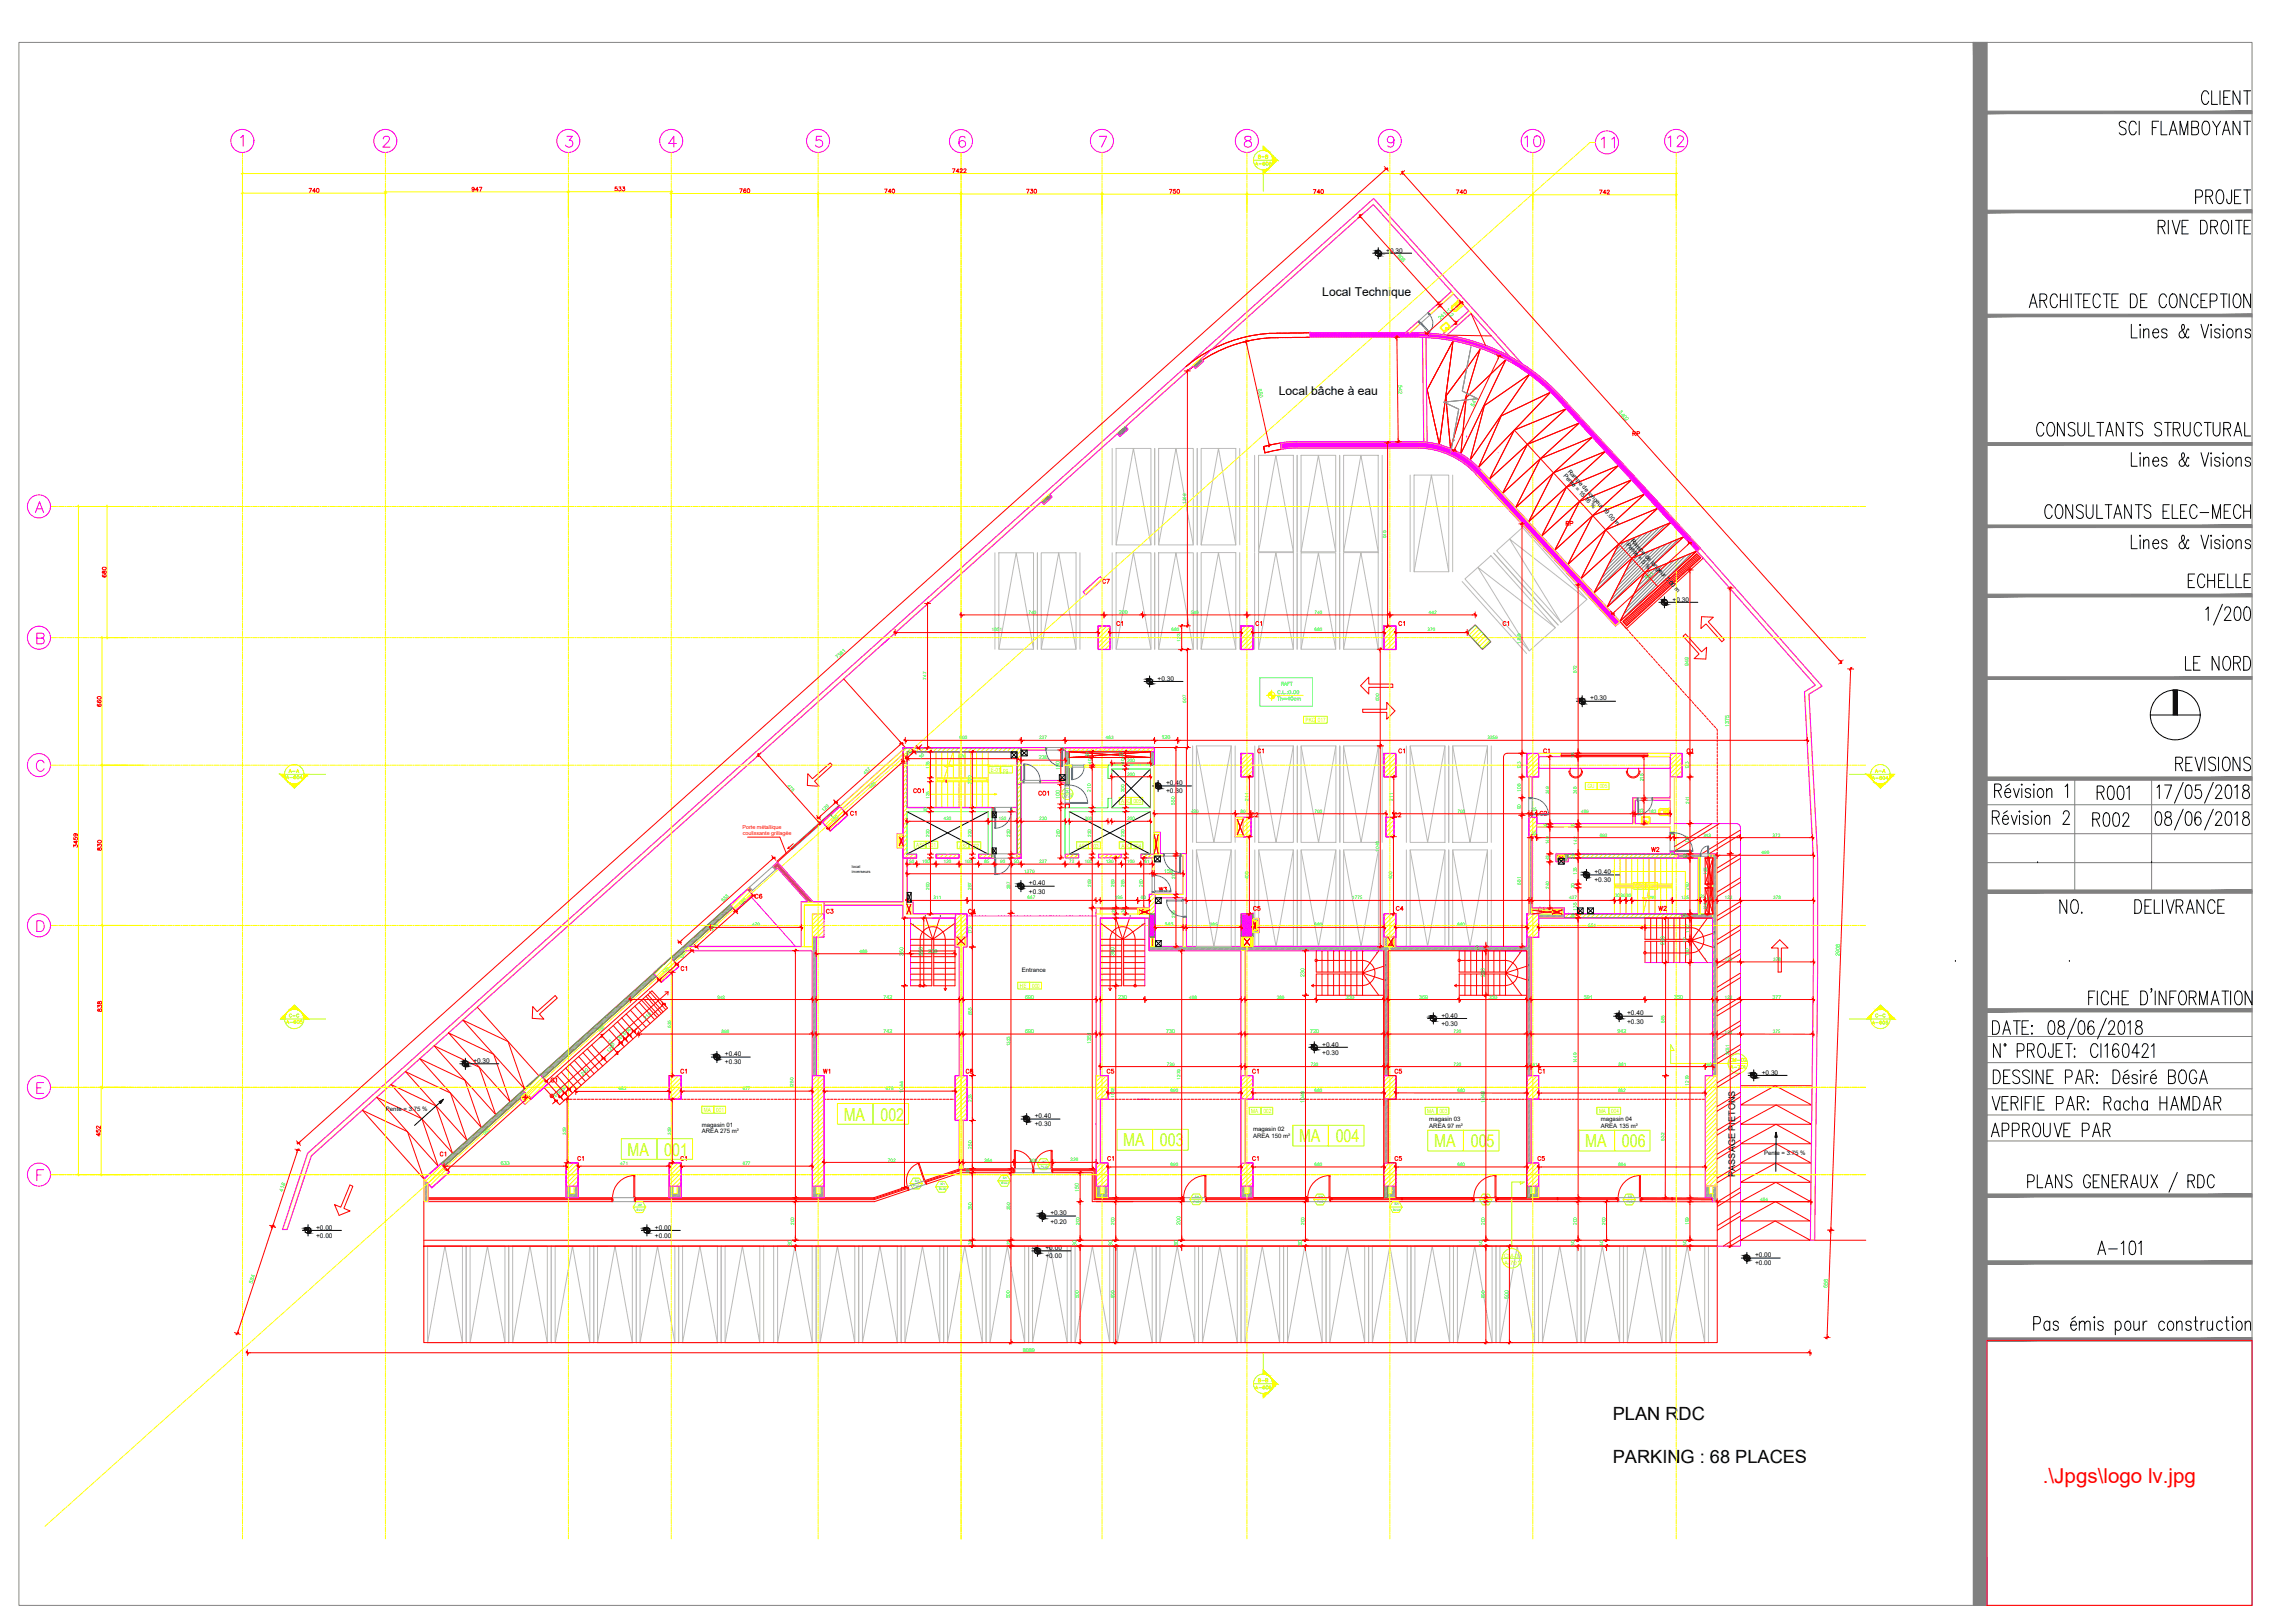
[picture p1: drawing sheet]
<svg xmlns="http://www.w3.org/2000/svg" width="594mm" height="420mm" viewBox="0 0 594 420" stroke-linecap="round" stroke-linejoin="round" font-family="sans-serif">
<defs><g id="words">
<g font-size="7.1">
<text x="547.9" y="36">SCI FLAMBOYANT</text>
<text x="567.6" y="54">PROJET</text>
<text x="526.3" y="113.9">CONSULTANTS STRUCTURAL</text>
<text x="528.5" y="135.5">CONSULTANTS ELEC-MECH</text>
<text x="565.5" y="153.5">ECHELLE</text>
<text x="564.8" y="174.6">LE NORD</text>
<text x="541.9" y="208.1">R001</text>
<text x="540.8" y="215.2">R002</text>
<text x="532.3" y="237.8">NO.</text>
<text x="551.7" y="237.8">DELIVRANCE</text>
<text x="514.7" y="295.6">APPROUVE PAR</text>
<text x="542.2" y="326">A-101</text>
</g>
<g font-size="6.2" fill="#ff0">
<text x="393.7" y="39.2">10</text>
<text x="430.7" y="39.2">12</text>
</g>
<text font-size="6.2" fill="#f0f" x="413.8" y="39.5">11</text>
<text font-size="5.3" fill="#f00" x="528.8" y="383.8">.\Jpgs\logo lv.jpg</text>
<g font-size="4.7">
<text x="417.5" y="367.6">PLAN RDC</text>
<text x="417.5" y="378.8">PARKING : 68 PLACES</text>
</g>
<g font-size="4.6" fill="#bfff00">
<text x="218.4" y="290.1">MA</text>
<text x="227.9" y="290.1">002</text>
<text x="162.5" y="299.2">MA</text>
<text x="171.9" y="299.2">001</text>
<text x="290.8" y="296.8">MA</text>
<text x="300.3" y="296.8">003</text>
<text x="336.3" y="295.8">MA</text>
<text x="345.8" y="295.8">004</text>
<text x="371.2" y="297">MA</text>
<text x="380.7" y="297">005</text>
<text x="410.4" y="297">MA</text>
<text x="419.8" y="297">006</text>
</g>
<g font-size="4" fill="#bfff00">
<text x="324.9" y="42.3">B-B</text>
<text x="324.9" y="359.1">B-B</text>
</g>
<g font-size="4" fill="#f00">
<text x="421.9" y="113.9">RP</text>
<text x="404.6" y="137.2">RP</text>
<text x="288.2" y="163.3">C1</text>
<text x="324.2" y="163.3">C1</text>
<text x="361.2" y="163.3">C1</text>
<text x="388.1" y="163.3">C1</text>
<text x="324.6" y="196.1">C1</text>
<text x="361.2" y="196.1">C1</text>
<text x="398.6" y="196.1">C1</text>
<text x="435.7" y="196.1">C1</text>
<text x="235.7" y="206.4">CO1</text>
<text x="268.1" y="207.1">CO1</text>
<text x="219.4" y="212.4">C1</text>
<text x="323.1" y="212.7">C2</text>
<text x="360.2" y="212.7">C2</text>
<text x="397.6" y="212.4">C2</text>
<text x="426.5" y="221.5">W2</text>
<text x="194.7" y="233.9">C6</text>
<text x="299.2" y="232.1">W3</text>
<text x="249.8" y="237.8">C4</text>
<text x="323.5" y="237.1">C5</text>
<text x="360.5" y="237.1">C4</text>
<text x="397.2" y="237.1">C1</text>
<text x="428.6" y="237.1">W2</text>
<text x="175.3" y="252.6">C1</text>
<text x="141.8" y="281.5">C1</text>
<text x="175.3" y="279">C1</text>
<text x="249.1" y="279">C8</text>
<text x="285.7" y="279">C5</text>
<text x="323.5" y="279">C1</text>
<text x="360.2" y="279">C5</text>
<text x="397.2" y="279">C1</text>
<text x="112.9" y="300.6">C1</text>
<text x="148.5" y="301.6">C1</text>
<text x="175.3" y="301.6">C1</text>
<text x="285.7" y="301.6">C1</text>
<text x="323.5" y="301.6">C1</text>
<text x="360.2" y="301.6">C5</text>
<text x="397.2" y="301.6">C5</text>
</g>
<g font-size="4" fill="#ff0">
<text x="284.7" y="152.4">C7</text>
<text x="213.1" y="237.8">C3</text>
<text x="212.4" y="279">W1</text>
</g>
<text font-size="3.5" fill="#ff0" x="73.7" y="201.1">A-A</text>
<g font-size="3.5" fill="#bfff00">
<text x="484.4" y="201.1">A-A</text>
<text x="74.1" y="264.6">C-C</text>
<text x="484.7" y="264.6">C-C</text>
</g>
<g font-size="3.1">
<text x="342.3" y="76.5">Local Technique</text>
<text x="331" y="102.3">Local bâche à eau</text>
</g>
<text font-size="2.4" x="449.1" y="304.6" transform="rotate(-90 449.1 304.6)">PASSAGE PIETONS</text>
<g font-size="1.7">
<text x="358.8" y="65.4">+0.30</text>
<text x="433" y="155.8">+0.30</text>
<text x="299.7" y="176.2">+0.30</text>
<text x="411.6" y="181.3">+0.30</text>
<text x="301.9" y="203.3">+0.40</text>
<text x="301.9" y="205.4">+0.30</text>
<text x="412.7" y="226.3">+0.40</text>
<text x="266.3" y="231.3">+0.30</text>
<text x="266.3" y="229.2">+0.40</text>
<text x="412.7" y="228.4">+0.30</text>
<text x="373.1" y="263.5">+0.40</text>
<text x="421.2" y="262.9">+0.40</text>
<text x="373.1" y="265.6">+0.30</text>
<text x="421.2" y="265">+0.30</text>
<text x="122.5" y="275.2">+0.30</text>
<text x="187.6" y="275.6">+0.30</text>
<text x="187.6" y="273.4">+0.40</text>
<text x="342.3" y="273.1">+0.30</text>
<text x="342.3" y="270.9">+0.40</text>
<text x="456" y="278.2">+0.30</text>
<text x="267.9" y="291.6">+0.30</text>
<text x="267.9" y="289.5">+0.40</text>
<text x="271.9" y="316.8">+0.20</text>
<text x="271.9" y="314.6">+0.30</text>
<text x="81.8" y="320.4">+0.00</text>
<text x="81.8" y="318.3">+0.00</text>
<text x="169.5" y="320.4">+0.00</text>
<text x="169.5" y="318.3">+0.00</text>
<text x="270.6" y="323.6">+0.00</text>
<text x="270.6" y="325.8">+0.00</text>
<text x="454.3" y="327.6">+0.00</text>
<text x="454.3" y="325.5">+0.00</text>
</g>
<g font-size="1.6">
<text x="404.6" y="123.2" transform="rotate(48 404.6 123.2)">Pente = 15.16 %</text>
<text x="405.8" y="122.1" transform="rotate(48 405.8 122.1)">Rampe de longeur 19.00 m</text>
<text x="420.9" y="141.1" transform="rotate(48 420.9 141.1)">Pente = 5 %</text>
<text x="422" y="140" transform="rotate(48 422 140)">Rampe de longeur 3.00 m</text>
<text x="264.5" y="251.7">Entrance</text>
<text x="99.9" y="287.6">Pente = 3.75 %</text>
<text x="181.7" y="291.6">magasin 01</text>
<text x="181.7" y="293.3">AREA 275 m²</text>
<text x="324.4" y="292.8">magasin 02</text>
<text x="370" y="290.3">magasin 03</text>
<text x="370" y="292">AREA 97 m²</text>
<text x="414.4" y="290.2">magasin 04</text>
<text x="414.4" y="291.9">AREA 135 m²</text>
<text x="324.4" y="294.5">AREA 150 m²</text>
<text x="456.6" y="299">Pente = 3.75 %</text>
</g>
<g font-size="1.6" fill="#bfff00">
<text x="389.2" y="325.6">CM-01</text>
<text x="389.4" y="327.4">A-701</text>
</g>
<g font-size="1.5" fill="#bfff00">
<text x="338" y="186.9">PKG 017</text>
<text x="256.5" y="199.8">E-01 pg.</text>
<text x="290.2" y="207.9">ASC 005</text>
<text x="410.9" y="204.1">GU</text>
<text x="414.1" y="204.1">005</text>
<text x="237.2" y="219.3">ASC 001</text>
<text x="248.3" y="219.4">ASC 002</text>
<text x="279.3" y="219.4">ASC 003</text>
<text x="290.3" y="219.4">ASC 004</text>
<text x="423.4" y="229.9">EF-1 pg.</text>
<text x="264" y="255.7">HE</text>
<text x="267.2" y="255.7">000</text>
<text x="182.2" y="287.8">MA</text>
<text x="185.4" y="287.8">001</text>
<text x="323.9" y="288.1">MA</text>
<text x="327.1" y="288.1">002</text>
<text x="369.5" y="288.1">MA</text>
<text x="372.6" y="288.1">003</text>
<text x="413.9" y="288.1">MA</text>
<text x="417.1" y="288.1">004</text>
</g>
<g font-size="1.4" fill="#0f0">
<text x="361.6" y="66.2" transform="rotate(49 361.6 66.2)">608</text>
<text x="372.9" y="82.8" transform="rotate(-42 372.9 82.8)">241</text>
<text x="374.2" y="80.3" transform="rotate(48 374.2 80.3)">122</text>
<text x="325.6" y="100.7" transform="rotate(77 325.6 100.7)">550</text>
<text x="362" y="99.6" transform="rotate(89 362 99.6)">542</text>
<text x="381.5" y="105.3" transform="rotate(-64 381.5 105.3)">541</text>
<text x="419" y="106.7" transform="rotate(48 419 106.7)">3402</text>
<text x="426.5" y="150.2" transform="rotate(-42 426.5 150.2)">541</text>
<text x="289.6" y="158.9">200</text>
<text x="216.8" y="170.6" transform="rotate(-42 216.8 170.6)">7561</text>
<text x="437.2" y="172.4" transform="rotate(-90 437.2 172.4)">949</text>
<text x="300.6" y="191.4">120</text>
<text x="447.6" y="188.3" transform="rotate(-90 447.6 188.3)">1375</text>
<text x="268.9" y="196.5">230</text>
<text x="274.3" y="199.3" transform="rotate(-90 274.3 199.3)">160</text>
<text x="274.3" y="206.8" transform="rotate(-90 274.3 206.8)">100</text>
<text x="301.3" y="225.9">150</text>
<text x="301.4" y="239.8">145</text>
<text x="430.9" y="244.6" transform="rotate(-90 430.9 244.6)">230</text>
<text x="233.9" y="247.6" transform="rotate(-90 233.9 247.6)">350</text>
<text x="238.9" y="247.6" transform="rotate(-90 238.9 247.6)">350</text>
<text x="240.3" y="246.6">230</text>
<text x="288.5" y="247.6" transform="rotate(-90 288.5 247.6)">350</text>
<text x="476.2" y="247.4" transform="rotate(-88 476.2 247.4)">2908</text>
<text x="337.7" y="253" transform="rotate(-90 337.7 253)">230</text>
<text x="384.4" y="253" transform="rotate(-90 384.4 253)">230</text>
<text x="228.7" y="258.5">742</text>
<text x="265.4" y="258.5">690</text>
<text x="289.5" y="258.5">230</text>
<text x="348.3" y="258.5">350</text>
<text x="367.4" y="258.5">369</text>
<text x="385.3" y="258.5">350</text>
<text x="410" y="258.5">591</text>
<text x="433.4" y="258.5">350</text>
<text x="458.8" y="258.5">377</text>
<text x="228.7" y="267.4">742</text>
<text x="265.4" y="267.4">690</text>
<text x="301.9" y="267.4">730</text>
<text x="339.1" y="267.4">720</text>
<text x="418.7" y="267.4">942</text>
<text x="282.4" y="270.3" transform="rotate(-90 282.4 270.3)">1351</text>
<text x="233.9" y="282.9" transform="rotate(-90 233.9 282.9)">1044</text>
<text x="337.7" y="285.5" transform="rotate(-90 337.7 285.5)">1049</text>
<text x="384.4" y="285.5" transform="rotate(-90 384.4 285.5)">1049</text>
<text x="129.6" y="301.6">633</text>
<text x="73.2" y="308.6" transform="rotate(-71 73.2 308.6)">416</text>
<text x="279.3" y="308.5" transform="rotate(-90 279.3 308.5)">150</text>
<text x="305.6" y="317.2" transform="rotate(-90 305.6 317.2)">200</text>
<text x="205" y="322.6" transform="rotate(-90 205 322.6)">30</text>
<text x="278.7" y="322.6" transform="rotate(-90 278.7 322.6)">30</text>
<text x="287.9" y="322.6" transform="rotate(-90 287.9 322.6)">30</text>
<text x="305" y="322.6" transform="rotate(-90 305 322.6)">30</text>
<text x="337" y="322.6" transform="rotate(-90 337 322.6)">30</text>
<text x="65.4" y="332.4" transform="rotate(-71 65.4 332.4)">584</text>
<text x="473.1" y="333.5" transform="rotate(-88 473.1 333.5)">556</text>
<text x="390.5" y="336.2" transform="rotate(-90 390.5 336.2)">500</text>
<text x="264.7" y="349.9">8089</text>
</g>
<g font-size="1.4" fill="#f00">
<text x="192.2" y="214.5">Porte métallique</text>
<text x="192.3" y="216.2">coulissante grillagée</text>
</g>
<g font-size="1.2" fill="#0f0">
<text x="307.1" y="130.4" transform="rotate(-90 307.1 130.4)">1319</text>
<text x="358.9" y="139.4" transform="rotate(-90 358.9 139.4)">949</text>
<text x="266.3" y="158.9">740</text>
<text x="308.3" y="158.9">540</text>
<text x="340.3" y="158.9">740</text>
<text x="369.9" y="158.9">442</text>
<text x="256.7" y="163.5">1051</text>
<text x="303.3" y="163.5">680</text>
<text x="305.6" y="166.1" transform="rotate(-90 305.6 166.1)">123</text>
<text x="340.3" y="163.5">680</text>
<text x="369.5" y="163.5">370</text>
<text x="393.7" y="166.7" transform="rotate(-90 393.7 166.7)">1188</text>
<text x="239.8" y="176" transform="rotate(-90 239.8 176)">747</text>
<text x="408.2" y="174.2" transform="rotate(-90 408.2 174.2)">872</text>
<text x="307.1" y="181.9" transform="rotate(-90 307.1 181.9)">507</text>
<text x="357" y="181.6" transform="rotate(-90 357 181.6)">500</text>
<text x="248.4" y="191.4">600</text>
<text x="269" y="191.4">227</text>
<text x="286.3" y="191.4">463</text>
<text x="385" y="191.4">3259</text>
<text x="235" y="195.7" transform="rotate(-41 235 195.7)">49</text>
<text x="238.4" y="196.5" transform="rotate(-43 238.4 196.5)">30</text>
<text x="248" y="196.1">570</text>
<text x="282" y="196" transform="rotate(-90 282 196)">30</text>
<text x="282.6" y="197.8" transform="rotate(-90 282.6 197.8)">40</text>
<text x="290.6" y="196" transform="rotate(-90 290.6 196)">30</text>
<text x="291.1" y="197.8" transform="rotate(-90 291.1 197.8)">40</text>
<text x="291.8" y="197.3">200</text>
<text x="407.6" y="196.2" transform="rotate(-90 407.6 196.2)">18</text>
<text x="203.8" y="203.4" transform="rotate(48 203.8 203.4)">475</text>
<text x="224" y="200.5" transform="rotate(-42 224 200.5)">457</text>
<text x="240.6" y="199.1" transform="rotate(-90 240.6 199.1)">135</text>
<text x="251.4" y="202.9" transform="rotate(-90 251.4 202.9)">290</text>
<text x="291.8" y="200.8">200</text>
<text x="393.7" y="199.2" transform="rotate(-90 393.7 199.2)">123</text>
<text x="425.4" y="202.2" transform="rotate(-90 425.4 202.2)">216</text>
<text x="437.2" y="199.2" transform="rotate(-90 437.2 199.2)">123</text>
<text x="225.4" y="204.3" transform="rotate(-43 225.4 204.3)">400</text>
<text x="240.6" y="206.8" transform="rotate(-90 240.6 206.8)">135</text>
<text x="282.4" y="204.9" transform="rotate(-90 282.4 204.9)">210</text>
<text x="291.1" y="205.1" transform="rotate(-90 291.1 205.1)">200</text>
<text x="304.2" y="208.3" transform="rotate(-90 304.2 208.3)">550</text>
<text x="323.2" y="207.3" transform="rotate(-90 323.2 207.3)">211</text>
<text x="360.5" y="207.3" transform="rotate(-90 360.5 207.3)">211</text>
<text x="393.7" y="209.5" transform="rotate(-90 393.7 209.5)">90</text>
<text x="393.7" y="204.9" transform="rotate(-90 393.7 204.9)">108</text>
<text x="396.5" y="209.9">25</text>
<text x="401.1" y="205.6" transform="rotate(-90 401.1 205.6)">349</text>
<text x="408.2" y="205.6" transform="rotate(-90 408.2 205.6)">348</text>
<text x="437.2" y="208.1" transform="rotate(-90 437.2 208.1)">241</text>
<text x="213.2" y="210.2" transform="rotate(-42 213.2 210.2)">120</text>
<text x="215.7" y="213" transform="rotate(-43 215.7 213)">120</text>
<text x="240" y="210.3" transform="rotate(-90 240 210.3)">20</text>
<text x="244.3" y="212.4">420</text>
<text x="258.5" y="212.4">150</text>
<text x="269" y="212.4">230</text>
<text x="280.8" y="212.4">200</text>
<text x="291.8" y="212.4">200</text>
<text x="308.3" y="210.5">420</text>
<text x="321.1" y="210.5">80</text>
<text x="340.3" y="210.5">700</text>
<text x="377.3" y="210.5">700</text>
<text x="400.5" y="214.4" transform="rotate(-90 400.5 214.4)">15</text>
<text x="407.6" y="214.4" transform="rotate(-90 407.6 214.4)">15</text>
<text x="409.3" y="210.5">499</text>
<text x="425.3" y="211.3" transform="rotate(-90 425.3 211.3)">123</text>
<text x="426.7" y="210.4">183</text>
<text x="240.6" y="216.6" transform="rotate(-90 240.6 216.6)">220</text>
<text x="251.4" y="216.6" transform="rotate(-90 251.4 216.6)">220</text>
<text x="261.5" y="216.6" transform="rotate(-90 261.5 216.6)">220</text>
<text x="274.3" y="216.6" transform="rotate(-90 274.3 216.6)">260</text>
<text x="282.5" y="216.6" transform="rotate(-90 282.5 216.6)">220</text>
<text x="291.1" y="216.6" transform="rotate(-90 291.1 216.6)">220</text>
<text x="357" y="220.5" transform="rotate(-90 357 220.5)">1040</text>
<text x="396.5" y="216.1">25</text>
<text x="401.1" y="218.6" transform="rotate(-90 401.1 218.6)">140</text>
<text x="408.2" y="218.6" transform="rotate(-90 408.2 218.6)">142</text>
<text x="414.1" y="216.7">692</text>
<text x="432.2" y="216.1">20</text>
<text x="437.2" y="218.2" transform="rotate(-90 437.2 218.2)">157</text>
<text x="440.9" y="216.7">343</text>
<text x="456" y="221.2">499</text>
<text x="458.8" y="216.7">373</text>
<text x="235.4" y="223.4">50</text>
<text x="238.7" y="223.4">100</text>
<text x="244.2" y="223.4">120</text>
<text x="249.7" y="223.4">100</text>
<text x="254.7" y="223.4">85</text>
<text x="258.9" y="223.4">90</text>
<text x="262.5" y="223.4">50</text>
<text x="265.1" y="225.9">1270</text>
<text x="269" y="223.4">227</text>
<text x="276.8" y="223.4">72</text>
<text x="280.7" y="223.4">100</text>
<text x="286.2" y="223.4">120</text>
<text x="291.7" y="223.4">100</text>
<text x="296.2" y="223.4">61</text>
<text x="304.2" y="227.5" transform="rotate(-90 304.2 227.5)">201</text>
<text x="323.2" y="227.6" transform="rotate(-90 323.2 227.6)">400</text>
<text x="360.4" y="227.6" transform="rotate(-90 360.4 227.6)">400</text>
<text x="401.1" y="222.7" transform="rotate(-90 401.1 222.7)">42</text>
<text x="407.7" y="222.3" transform="rotate(-90 407.7 222.3)">20</text>
<text x="408.2" y="226.5" transform="rotate(-90 408.2 226.5)">135</text>
<text x="436.6" y="222.2" transform="rotate(-90 436.6 222.2)">22</text>
<text x="441.9" y="226.5" transform="rotate(-90 441.9 226.5)">135</text>
<text x="187.2" y="233.5" transform="rotate(-42 187.2 233.5)">655</text>
<text x="240.6" y="230.3" transform="rotate(-90 240.6 230.3)">290</text>
<text x="241.6" y="232.8">311</text>
<text x="251.4" y="230.3" transform="rotate(-90 251.4 230.3)">287</text>
<text x="261.5" y="230.3" transform="rotate(-90 261.5 230.3)">287</text>
<text x="266" y="232.8">667</text>
<text x="282.5" y="229.6" transform="rotate(-90 282.5 229.6)">259</text>
<text x="288.5" y="229.6" transform="rotate(-90 288.5 229.6)">259</text>
<text x="288.6" y="232.8">195</text>
<text x="291.1" y="229.6" transform="rotate(-90 291.1 229.6)">258</text>
<text x="295.3" y="232.8">60</text>
<text x="295.8" y="229.6" transform="rotate(-90 295.8 229.6)">260</text>
<text x="350" y="232.8">1775</text>
<text x="393.7" y="229" transform="rotate(-90 393.7 229)">681</text>
<text x="401.1" y="230.1" transform="rotate(-90 401.1 230.1)">240</text>
<text x="406.2" y="232.8">427</text>
<text x="407.6" y="230" transform="rotate(-90 407.6 230)">20</text>
<text x="418" y="232.2">30</text>
<text x="419.5" y="232.2">30</text>
<text x="420.9" y="232.2">30</text>
<text x="426.6" y="232.8">210</text>
<text x="435.2" y="232.8">135</text>
<text x="437.2" y="230.3" transform="rotate(-90 437.2 230.3)">290</text>
<text x="440.1" y="232.4">25</text>
<text x="441.7" y="232.9">40</text>
<text x="446.4" y="232.8">122</text>
<text x="459" y="232.8">378</text>
<text x="191.8" y="234.4" transform="rotate(-42 191.8 234.4)">123</text>
<text x="194.7" y="239.8">470</text>
<text x="288.7" y="236.4" transform="rotate(-90 288.7 236.4)">31</text>
<text x="291.2" y="236.4" transform="rotate(-90 291.2 236.4)">31</text>
<text x="304.2" y="237.7" transform="rotate(-90 304.2 237.7)">255</text>
<text x="313.2" y="239.8">285</text>
<text x="340.3" y="239.8">680</text>
<text x="377.3" y="239.8">680</text>
<text x="407.6" y="237.8" transform="rotate(-90 407.6 237.8)">20</text>
<text x="408.2" y="235.7" transform="rotate(-90 408.2 235.7)">135</text>
<text x="411.1" y="239.9">551</text>
<text x="436.6" y="237.8" transform="rotate(-90 436.6 237.8)">20</text>
<text x="441.9" y="235.6" transform="rotate(-90 441.9 235.6)">135</text>
<text x="184.4" y="241" transform="rotate(-42 184.4 241)">274</text>
<text x="251.5" y="241.9" transform="rotate(-90 251.5 241.9)">173</text>
<text x="436.6" y="244.2" transform="rotate(-90 436.6 244.2)">10</text>
<text x="437.2" y="241.4" transform="rotate(-90 437.2 241.4)">112</text>
<text x="176.2" y="248.3" transform="rotate(-42 176.2 248.3)">107</text>
<text x="222.5" y="246.6">489</text>
<text x="382.8" y="246.2" transform="rotate(-90 382.8 246.2)">20</text>
<text x="437.2" y="247.5" transform="rotate(-90 437.2 247.5)">110</text>
<text x="446.4" y="248.9">122</text>
<text x="459" y="248.8">378</text>
<text x="171.9" y="252.2" transform="rotate(-42 171.9 252.2)">122</text>
<text x="185.7" y="258.6">942</text>
<text x="251.5" y="262.8" transform="rotate(-90 251.5 262.8)">665</text>
<text x="307.8" y="258.5">498</text>
<text x="330.5" y="258.5">369</text>
<text x="446.4" y="258.6">122</text>
<text x="155.1" y="267.3" transform="rotate(-43 155.1 267.3)">785</text>
<text x="157.2" y="269.5" transform="rotate(48 157.2 269.5)">120</text>
<text x="160.3" y="269.3" transform="rotate(-43 160.3 269.3)">30</text>
<text x="161.4" y="268.3" transform="rotate(-41 161.4 268.3)">3030</text>
<text x="167.1" y="264" transform="rotate(-42 167.1 264)">210</text>
<text x="173.7" y="266.1" transform="rotate(-90 173.7 266.1)">536</text>
<text x="186.8" y="267.5">898</text>
<text x="376.3" y="267.4">720</text>
<text x="430.9" y="264.9" transform="rotate(-90 430.9 264.9)">586</text>
<text x="446.4" y="267.6">122</text>
<text x="458.9" y="267.4">375</text>
<text x="157.6" y="272.5" transform="rotate(-42 157.6 272.5)">120</text>
<text x="261.5" y="270.9" transform="rotate(-90 261.5 270.9)">1323</text>
<text x="302" y="275.9">730</text>
<text x="339.3" y="275.9">720</text>
<text x="376.3" y="275.9">720</text>
<text x="396.7" y="275.9">41</text>
<text x="408.2" y="275.2" transform="rotate(-90 408.2 275.2)">1449</text>
<text x="419" y="275.9">861</text>
<text x="441.7" y="275.9">40</text>
<text x="447.6" y="273.1" transform="rotate(-90 447.6 273.1)">2031</text>
<text x="150.9" y="278.5" transform="rotate(-42 150.9 278.5)">240</text>
<text x="205.4" y="281.7" transform="rotate(-90 205.4 281.7)">1280</text>
<text x="305.6" y="279.5" transform="rotate(-90 305.6 279.5)">1279</text>
<text x="437.2" y="281.1" transform="rotate(-90 437.2 281.1)">1219</text>
<text x="143.5" y="284.4" transform="rotate(-41 143.5 284.4)">30</text>
<text x="144.6" y="283.4" transform="rotate(-43 144.6 283.4)">30</text>
<text x="145.7" y="282.3" transform="rotate(-41 145.7 282.3)">30</text>
<text x="160.1" y="282.3">483</text>
<text x="192.3" y="282.2">677</text>
<text x="229.3" y="282.2">678</text>
<text x="251.5" y="285.3" transform="rotate(-90 251.5 285.3)">233</text>
<text x="288.5" y="284.2" transform="rotate(-90 288.5 284.2)">1098</text>
<text x="303" y="282.7">690</text>
<text x="340.3" y="282.7">680</text>
<text x="377.3" y="282.7">680</text>
<text x="418.8" y="282.7">862</text>
<text x="125.4" y="293.9" transform="rotate(-42 125.4 293.9)">565</text>
<text x="146.5" y="293.8" transform="rotate(-90 146.5 293.8)">329</text>
<text x="173.7" y="293.8" transform="rotate(-90 173.7 293.8)">329</text>
<text x="251.5" y="297.3" transform="rotate(-90 251.5 297.3)">250</text>
<text x="430.9" y="295.3" transform="rotate(-90 430.9 295.3)">632</text>
<text x="160.5" y="301.6">471</text>
<text x="192.3" y="301.6">677</text>
<text x="229.8" y="300.8">702</text>
<text x="251" y="303.8" transform="rotate(-90 251 303.8)">20</text>
<text x="254.9" y="300.8">264</text>
<text x="266.5" y="300.8">200</text>
<text x="277.1" y="300.6">226</text>
<text x="303" y="301.8">690</text>
<text x="340.3" y="301.8">680</text>
<text x="377.3" y="301.8">680</text>
<text x="418.9" y="301.8">864</text>
<text x="455.7" y="310.9">484</text>
<text x="205.6" y="317.1" transform="rotate(-90 205.6 317.1)">200</text>
<text x="251.5" y="313.3" transform="rotate(-90 251.5 313.3)">350</text>
<text x="261.5" y="313.3" transform="rotate(-90 261.5 313.3)">350</text>
<text x="279.4" y="317.1" transform="rotate(-90 279.4 317.1)">200</text>
<text x="288.5" y="317.1" transform="rotate(-90 288.5 317.1)">200</text>
<text x="337.7" y="317.1" transform="rotate(-90 337.7 317.1)">200</text>
<text x="384.4" y="317.1" transform="rotate(-90 384.4 317.1)">200</text>
<text x="408.2" y="317.1" transform="rotate(-90 408.2 317.1)">200</text>
<text x="415.6" y="317.1" transform="rotate(-90 415.6 317.1)">200</text>
<text x="437.2" y="317.1" transform="rotate(-90 437.2 317.1)">199</text>
<text x="251.5" y="322.4" transform="rotate(-90 251.5 322.4)">31</text>
<text x="261.5" y="322.4" transform="rotate(-90 261.5 322.4)">31</text>
<text x="383.7" y="322.5" transform="rotate(-90 383.7 322.5)">30</text>
<text x="407.6" y="322.5" transform="rotate(-90 407.6 322.5)">30</text>
<text x="415" y="322.5" transform="rotate(-90 415 322.5)">30</text>
<text x="436.6" y="322.5" transform="rotate(-90 436.6 322.5)">30</text>
<text x="261.4" y="336.1" transform="rotate(-90 261.4 336.1)">500</text>
<text x="279.3" y="336.1" transform="rotate(-90 279.3 336.1)">500</text>
<text x="288.5" y="336.1" transform="rotate(-90 288.5 336.1)">500</text>
<text x="384.4" y="336.1" transform="rotate(-90 384.4 336.1)">500</text>
</g>
<g font-size="1" fill="#0f0">
<text x="275.4" y="206.6">AT-01</text>
<text x="275.6" y="205.3">032</text>
</g>
<g font-size="1">
<text x="220.5" y="224.8">local</text>
<text x="220.5" y="226">inverseurs</text>
</g>
<g font-size=".8" fill="#0f0">
<text x="236.8" y="306">001</text>
<text x="259.6" y="305.3">001</text>
<text x="269.4" y="302.3">PV-02</text>
<text x="269.8" y="301">002</text>
<text x="236.5" y="307.3">PV-01</text>
<text x="243.1" y="308.2">BV-02</text>
<text x="243.4" y="306.8">001</text>
<text x="259.3" y="306.6">BV-03</text>
<text x="309" y="311.4">PV-01</text>
<text x="309.3" y="310.1">003</text>
<text x="341" y="311.5">PV-01</text>
<text x="341.3" y="310.1">003</text>
<text x="383.9" y="311.5">PV-01</text>
<text x="384.2" y="310.1">004</text>
<text x="421.1" y="311.5">PV-01</text>
<text x="421.4" y="310.1">005</text>
<text x="164.9" y="313.4">BV-01</text>
<text x="165.2" y="312.1">001</text>
<text x="360.7" y="313.4">BV-04</text>
<text x="361" y="312.1">001</text>
</g>
</g></defs>
<!-- layer: A1-01 - AFP00N$0$A-FLOR-PATT-SC30 -->
<g fill="none" stroke="#989898" stroke-width=".26">
<path d="M275.9 194.6l-.1 .1M276.2 194.6l-.4 .4M276.5 194.6l-.7 .7M276.8 194.7l-1 .9M276.8 195l-1 1M276.8 195.3l-1 1M276.8 195.6l-1 1M276.8 195.9l-1 1M276.8 196.2l-1 1M276.8 196.5l-1 1M276.8 196.8l-1 1M276.8 197.1l-1 1"/>
<path d="M276.8 197.4l-1 1M276.8 197.8l-1 .9M276.8 198l-1 1.1M276.8 198.3l-1 1.1M276.8 198.7l-1 1M276.8 199l-1 1M276.8 199.3l-1 1M276.8 199.6l-1 1M276.8 199.9l-1 1M276.8 194.6h.1M277.1 194.6h.1M277.4 194.6h.1"/>
<path d="M277.7 194.6h.1M278.1 194.6h.1M278.4 194.6h.1M278.7 194.6h.1M279 194.6h.1M279.3 194.6h.1M279.6 194.6h.1M279.9 194.6h.1M280.2 194.6h.1M280.5 194.6h.1M280.9 194.6h.1M281.2 194.6h.1"/>
<path d="M281.5 194.6h.1M281.8 194.6h.1M282.1 194.6h.1M282.4 194.6h.1M282.7 194.6h.1M283 194.6h.1M283.3 194.6h.1M283.6 194.6h.1M284 194.6h.1M284.3 194.6h.1M284.6 194.6h.1M284.9 194.6h.1"/>
<path d="M284.9 193.6h.1M285.2 194.6h.1M285.3 193.6h.1M285.5 194.6h.1M285.6 193.6h.1M285.8 194.6h.1M285.9 193.6h.1M286.1 194.6h.1M286.2 193.6h.1M286.4 194.6h.1M286.5 193.6h.1M286.7 194.6h.1"/>
<path d="M286.8 193.6h.1M287 194.6h.1M287.1 193.6h.1M287.3 194.6h.1M287.4 193.6h.1M287.6 194.6h.1M287.7 193.6h.1M288 194.6h.1M288 193.6h.1M288.3 194.6h.1M288.4 193.6h.1M288.6 194.6h.1"/>
<path d="M288.7 193.6h.1M288.9 194.6h.1M289 193.6h.1M289.2 194.6h.1M289.3 193.6h.1M289.5 194.6h.1M289.6 193.6h.1M289.8 194.6h.1M289.9 193.6h.1M290.1 194.6h.1M290.2 193.6h.1M290.4 194.6h.1"/>
<path d="M290.5 193.6h.1M290.7 194.6h.1M290.8 193.6h.1M291.1 194.6h.1M291.1 193.6h.1M291.4 194.6h.1M291.5 193.6h.1M291.7 194.6h.1M291.7 193.6h.1M292 194.6h.1M292 193.6h.1M292.3 194.6h.1"/>
<path d="M292.4 193.6h.1M292.6 194.6h.1M292.7 193.6h.1M292.9 194.6h.1M293 193.6h.1M293.2 194.6h.1M293.3 193.6h.1M293.5 194.6h.1M293.6 193.6h.1M293.8 194.6h.1M293.9 193.6h.1M294.2 194.6h.1"/>
<path d="M294.2 193.6h.1M294.5 194.6h.1M294.5 193.6h.1M294.8 194.6h.1M294.8 193.6h.1M295.1 194.6h.1M295.1 193.6h.1M295.4 194.6h.1M295.5 193.6h.1M295.7 194.6h.1M295.8 193.6h.1M296 194.6h.1"/>
<path d="M296.1 193.6h.1M296.3 194.6h.1M296.4 193.6h.1M296.6 194.6h.1M296.7 193.6h.1M297 194.6h.1M297 193.6h.1M297.3 194.6h.1M297.3 193.6h.1M297.5 194.6h.1M297.6 193.6h.1M297.8 194.6v.1"/>
<path d="M297.9 193.6h.1M298.2 194.6l-.4 .4M298.2 193.6h.1M298.5 194.6l-.7 .7M298.6 193.6h.1M298.8 194.6l-1 1M298.8 194.9l-1 1M298.8 195.2l-1 1M298.8 195.6l-1 .9M298.8 195.8l-1 1.1M298.8 196.1l-1 1.1M298.8 196.5l-1 1"/>
<path d="M298.8 196.8l-1 1M298.8 197.1l-1 1M298.8 197.4l-.7 .7M298.8 197.7l-.4 .4M298.8 198l-.1 .1M276.8 200.2l-1 1M276.8 200.5l-1 1M276.8 200.8l-1 1M276.8 201.1l-1 1.1M276.8 201.4l-1 1.1M276.8 201.8l-1 .9M276.8 202.1l-1 .9"/>
<path d="M276.8 202.4l-.7 .6M276.8 202.7l-.3 .3M276.8 203h.1M395.9 216.6l-.1 .1M396.2 216.6l-.4 .4M396.5 216.6l-.7 .8M396.5 216.9l-.7 .7M396.5 217.2l-.7 .7M396.5 217.5l-.7 .8M396.5 217.8l-.7 .8M396.5 218.1l-.7 .8M396.5 218.5l-.7 .7"/>
<path d="M396.5 218.8l-.7 .7M396.5 219l-.7 .8M396.5 219.4l-.7 .7M396.5 219.7l-.7 .7M396.5 220l-.7 .7M182.8 239.8h1.5M183 239.6h1.6M183.3 239.4h1.5M183.5 239.2h1.5M183.8 238.9h1.5M184.1 238.7h1.4M184.3 238.5h1.5"/>
<path d="M184.5 238.3h1.5M184.8 238.1h1.5M185 237.8h1.5M185.2 237.6h1.6M185.5 237.4h1.5M185.7 237.2h1.5M186 237h1.5M186.2 236.7h1.5M186.5 236.5h1.5M186.7 236.3h1.5M187 236.1h1.5M187.2 235.9h1.5"/>
<path d="M187.4 235.6h1.6M187.7 235.4h1.5M187.9 235.2h1.5M188.2 235h1.5M188.4 234.8h1.1M188.7 234.5h.6M188.9 234.3h.2M325.9 238l-.5 .5M325.9 238.4l-.5 .5M325.9 238.9l-.5 .5M325.9 239.3l-.5 .5M325.9 239.7l-.5 .6"/>
<path d="M396.5 220.3l-.7 .7M396.5 220.6l-.7 .8M396.5 220.9l-.7 .8M396.5 221.2l-.7 .8M396.5 221.5l-.7 .8M396.5 221.8l-.7 .8M396.5 222.1l-.7 .8M396.5 222.5l-.7 .7M396.5 222.8l-.7 .7M396.5 223.1l-.7 .7M396.5 223.4l-.7 .7M396.5 223.7l-.7 .8"/>
<path d="M396.5 224l-.7 .8M396.5 224.3l-.7 .8M396.5 224.6l-.7 .8M396.5 224.9l-.7 .8M396.5 225.2l-.7 .8M396.5 225.6l-.7 .7M396.5 225.9l-.7 .7M396.5 226.2l-.7 .7M396.5 226.5l-.7 .7M396.5 226.8l-.7 .8M396.5 227.1l-.7 .8M396.5 227.4l-.7 .7"/>
<path d="M396.5 227.7l-.7 .8M396.5 228l-.7 .8M396.5 228.4l-.7 .7M396.5 228.7l-.7 .7M396.5 229l-.7 .7M396.5 229.2l-.7 .8M396.5 229.6l-.7 .7M396.5 229.9l-.7 .7M396.5 230.2l-.7 .7M396.5 230.5l-.7 .7M396.5 230.8l-.7 .8M396.5 231.1l-.7 .8"/>
<path d="M396.5 231.5l-.7 .7M396.5 231.7l-.7 .8M396.5 232l-.7 .8M396.5 232.4l-.7 .7M396.5 232.7l-.7 .7M396.5 233l-.7 .7M396.5 233.3l-.7 .7M396.5 233.6l-.7 .8M396.5 233.9l-.7 .8M396.5 234.2l-.7 .8M396.5 234.5l-.7 .8M396.5 234.8l-.7 .8"/>
<path d="M396.5 235.1l-.7 .8M396.5 235.5l-.7 .7M396.5 235.8l-.7 .7M402.2 235.1l-.6 .5M402.2 236.6l-1 1M402.4 235.1l-.5 .5M402.5 236.6l-1 1M402.7 235.1l-.4 .5M402.8 221.1h.1M402.8 236.6l-1 1M403.1 235.1l-.5 .5M403.1 236.6l-1 1"/>
<path d="M403.2 221.1l-.4 .4M403.3 221.5l-.5 .6M403.3 221.9l-.5 .5M403.3 222.2l-.5 .5M403.3 222.5l-.5 .5M403.4 235.1l-.5 .5M403.4 236.6l-1 1M403.5 221.1l-.7 .7M403.6 222.5l-.5 .5M403.7 235.1l-.5 .5M403.7 236.6l-1 1M403.8 221.1l-.5 .4"/>
<path d="M403.9 222.5l-.5 .5M404 235.1l-.5 .5M404.1 236.6l-1.1 1M404.1 221.1l-.5 .4M404.2 222.5l-.5 .5M404.3 235.1l-.5 .5M404.4 221.1l-.4 .4M404.5 222.5l-.5 .5M404.6 235.1l-.5 .5M404.7 221.1l-.4 .4M404.8 222.5l-.5 .5M404.9 235.1l-.6 .6"/>
<path d="M404.9 235.5l-.6 .5M404.9 235.8l-.6 .5M404.9 236.1l-1.6 1.5M404.9 236.4l-1.2 1.2M404.9 237.3l-.3 .3M404.9 236.7l-.9 .9M404.9 237l-.6 .6M405 221.1l-.4 .4M405.3 221.1l-.4 .4M405.6 221.1l-.7 .7M405.8 223h.1M405.9 221.2l-1 .9"/>
<path d="M405.9 222.1l-1 .9M405.9 221.5l-1 1M405.9 221.8l-1.3 1.2M405.9 222.4l-.7 .6M405.9 222.7l-.4 .3M434.4 221.1h.1M434.7 221.1l-.3 .3M435 221.1l-.6 .6M435.3 221.1l-.9 1M435.6 236.6l-.2 .2M435.6 221.1l-1 1M435.9 236.6l-.5 .5"/>
<path d="M435.9 221.1l-.9 1M436.2 236.6l-.8 .9M436.3 221.1l-1 1M436.5 236.6l-1 1M436.6 221.1l-1 1M436.8 236.6l-1 1M436.9 221.1l-1 1M437.2 236.6l-1.1 1M437.2 221.1l-1 1M437.5 236.6l-1.1 1M437.5 221.1l-1 1M437.8 236.6l-1 1"/>
<path d="M437.8 221.1l-1 1M438.1 236.6l-1 1M438.1 221.1l-1 1M438.4 236.6l-1 1M438.4 221.1l-1 1M438.7 236.6l-1 1M438.7 221.1l-1 1M439 236.6l-1 1M439 221.1l-.9 1M439.3 236.6l-1 1M439.4 221.1l-1.1 1M439.7 221.1l-1.1 1"/>
<path d="M440 221.1l-1 1M440.1 221.8l-.4 .5M440.1 222.2l-.4 .5M440.1 222.5l-.4 .5M440.1 222.8l-.4 .5M440.1 223.1l-.4 .5M440.1 223.4l-.4 .5M440.1 223.7l-.4 .5M440.1 224l-.4 .5M440.1 224.3l-.4 .5M440.1 224.6l-.4 .5M440.1 225l-.4 .4"/>
<path d="M440.1 225.3l-.4 .5M440.1 225.6l-.4 .5M440.1 225.9l-.4 .5M440.1 226.2l-.4 .5M440.1 226.5l-.4 .5M440.1 226.8l-.4 .5M440.1 227.1l-.4 .5M440.1 227.4l-.4 .5M440.1 227.7l-.4 .5M440.1 228.1l-.4 .4M440.1 228.4l-.4 .5M440.1 228.7l-.4 .5"/>
<path d="M440.1 229l-.4 .5M440.1 229.3l-.4 .5M440.1 229.6l-.4 .5M440.1 229.9l-.4 .5M440.1 230.2l-.4 .5M440.1 230.5l-.4 .5M440.1 230.8l-.4 .5M440.1 231.2l-.4 .5M440.1 231.5l-.4 .5M440.1 231.7l-.4 .6M440.1 232.1l-.4 .5M440.1 232.4l-.4 .5"/>
<path d="M440.1 232.7l-.4 .5M440.1 233l-.4 .5M440.1 233.3l-.4 .5M440.1 233.6l-.4 .5M440.1 233.9l-.4 .5M440.1 234.2l-.4 .6M440.1 234.5l-.4 .5M440.1 234.8l-.4 .5M440.1 235.2l-.4 .5M440.1 235.5l-.4 .5M440.1 235.8l-.4 .5M440.1 236.1l-1.5 1.5"/>
<path d="M440.1 236.4l-1.2 1.2M440.1 221.2l-.8 .9M440.1 221.5l-.5 .6M440.3 236.6l-1.1 1M440.5 236.6l-1 1M440.8 236.6l-.9 1M441.2 236.6l-1 1M441.5 236.6l-1 1M441.8 236.6l-1 1M442.1 236.6l-1 1M442.4 236.6l-1 1M442.5 221.1l-.1 .1"/>
<path d="M442.7 236.6l-1 1M442.8 221.1l-.4 .4M443 221.1l-.6 .7M443 236.6l-1 1M443.3 236.6l-1 1M443.4 221.7l-.4 .4M443.4 221.1l-1 1M443.4 222l-.1 .1M443.6 221.1l-.9 1M444 221.1l-.6 .6M444.3 221.1l-.9 .9M444.5 232l-1.1 1.1"/>
<path d="M444.5 228l-1.1 1.1M444.5 228.3l-1.1 1.1M444.5 229l-1.1 1M444.5 229.6l-1.1 1M444.5 234.5l-1.1 1.1M444.5 235.5l-1.1 1M444.5 235.8l-1.8 1.8M444.5 236.1l-1.5 1.5M444.5 236.4l-1.2 1.2M444.5 224.3l-1.1 1.1M444.5 226.2l-1.1 1.1M444.5 221.2l-1.1 1.1"/>
<path d="M444.5 221.5l-1.1 1.1M444.5 221.8l-1.1 1.1M444.5 222.1l-1.1 1.1M444.5 222.5l-1.1 1M444.5 222.8l-1.1 1M444.5 223.1l-1.1 1.1M444.5 223.4l-1.1 1.1M444.5 223.7l-1.1 1.1M444.5 224l-1.1 1.1M444.5 224.6l-1.1 1.1M444.5 224.9l-1.1 1.1M444.5 225.2l-1.1 1.1"/>
<path d="M444.5 225.6l-1.1 1M444.5 225.9l-1.1 1M444.5 226.5l-1.1 1.1M444.5 226.8l-1.1 1.1M444.5 227.1l-1.1 1.1M444.5 227.4l-1.1 1.1M444.5 227.7l-1.1 1.1M444.5 228.7l-1.1 1M444.5 229.2l-1.1 1.1M444.5 229.9l-1.1 1M444.5 230.2l-1.1 1.1M444.5 230.5l-1.1 1.1"/>
<path d="M444.5 230.8l-1.1 1.1M444.5 231.1l-1.1 1.1M444.5 231.5l-1.1 1M444.5 231.7l-1.1 1.1M444.5 232.3l-1.1 1.1M444.5 232.7l-1.1 1M444.5 233l-1.1 1M444.5 233.3l-1.1 1.1M444.5 233.6l-1.1 1.1M444.5 233.9l-1.1 1.1M444.5 234.2l-1.1 1.1M444.5 234.8l-1.1 1.1"/>
<path d="M444.5 235.1l-1.1 1.1M444.5 236.7l-1.1 1.1M444.5 237l-1.1 1.1M444.5 237.3l-1.1 1.1M444.5 237.6l-1.1 1.1M444.5 237.9l-1.1 1.1M444.5 238.2l-1.1 1.1M444.5 238.6l-1.1 1M444.5 238.9l-1.1 1M444.5 239.2l-1.1 1.1M444.5 239.5l-1.1 1.1M444.5 239.8l-1.1 1"/>
<path d="M160.3 259.9h1.5M160.6 259.7h1.5M160.9 259.5h1.4M161.1 259.3h1.5M161.3 259.1h1.5M161.6 258.8h1.5M161.8 258.6h1.5M162 258.4h1.6M162.3 258.2h1.5M162.5 258h1.5M162.8 257.7h1.5M163 257.5h1.5"/>
<path d="M163.3 257.3h1.5M163.5 257.1h1.5M163.8 256.9h1.5M164 256.6h1.5M164.2 256.4h1.6M164.5 256.2h1.5M164.7 256h1.5M165 255.7h1.5M165.2 255.5h1.5M165.5 255.3h1.5M165.7 255.1h1.5M166 254.9h1.5"/>
<path d="M166.2 254.6h1.5M166.4 254.4h1.6M166.7 254.2h1.5M166.9 254h1.5M167.2 253.8h1.5M167.4 253.6h1.5M167.7 253.3h1.4M167.9 253.1h1.5M168.2 252.9h1.5M168.4 252.7h1.5M168.6 252.5h1.1M168.9 252.3h.6"/>
<path d="M169.1 252h.2M169.4 251.8h.1M169.6 251.6h.1M169.9 251.4h.1M170.1 251.2h.1M170.3 251h.1M170.6 250.7h.1M170.8 250.5h.1M171.1 250.3h.1M171.4 250.1h.1M171.6 249.9h.1M171.8 249.7h.1"/>
<path d="M172.1 249.4h.1M172.3 249.2h.1M172.5 249h.1M172.8 248.8h.1M173 248.6h.1M173.3 248.3h.1M173.5 248.1h.1M173.8 247.9h1.5M173.8 248.1h1.2M174 247.7h1.5M174.3 247.5h1.5M174.5 247.2h1.5"/>
<path d="M174.7 247h1.6M175 246.8h1.5M175.2 246.6h1.5M175.5 246.4h1.5M175.7 246.1h1.5M176 245.9h1.5M176.2 245.7h1.5M176.5 245.5h1.5M176.7 245.3h1.5M176.9 245h1.6M177.2 244.8h1.5M177.4 244.6h1.5"/>
<path d="M177.7 244.4h1.5M177.9 244.2h1.5M178.2 243.9h1.4M178.4 243.7h1.5M178.7 243.5h1.5M178.9 243.3h1.5M179.1 243.1h1.6M179.4 242.8h1.5M179.6 242.6h1.5M179.9 242.4h1.5M180.1 242.2h1.5M180.4 242h1.4"/>
<path d="M180.6 241.8h1.5M180.9 241.5h1.5M181.1 241.3h1.5M181.3 241.1h1.5M181.6 240.9h1.5M181.8 240.7h1.5M182.1 240.5h1.5M182.3 240.2h1.5M182.6 240h1.5M210.5 242.6l-.2 .2M210.8 242.6l-.5 .4M211.1 242.6l-.8 .8"/>
<path d="M211.3 242.7l-1 1M211.3 243l-1 1M211.3 243.3l-1 1M211.3 243.6l-1 1M211.3 243.9l-1 1M211.3 244.2l-1 1M211.3 244.5l-1 1M211.3 244.8l-1 1M211.3 245.2l-1 .9M211.3 245.5l-1 1M211.3 245.8l-1 1M211.3 246.1l-1 1"/>
<path d="M211.3 246.4l-1 1M211.3 246.7l-1 1M211.3 247l-1 1M211.3 247.3l-1 1M211.3 247.6l-1 1M211.3 248l-1 .9M211.3 248.3l-1 .9M211.3 248.6l-1 1M211.3 248.8l-1 1.1M211.3 249.2l-1 1M211.3 249.5l-1 1M211.3 249.8l-1 1"/>
<path d="M211.3 250.1l-1 1M211.3 250.4l-1 1M211.3 250.7l-1 1M211.3 251.1l-1 .9M211.3 251.3l-1 1.1M211.3 251.6l-1 1.1M211.3 252l-1 1M211.3 252.3l-1 1M211.3 252.6l-1 1M211.3 252.9l-1 1M211.3 253.2l-1 1M211.3 253.5l-1 1"/>
<path d="M211.3 253.8l-1 1M211.3 254.1l-1 1M211.3 254.4l-1 1.1M211.3 254.7l-1 1M211.3 255.1l-1 .9M211.3 255.4l-1 1M211.3 255.7l-1 1M211.3 256l-1 1M211.3 256.3l-1 1M211.3 256.6l-1 1M211.3 256.9l-1 1M211.3 257.2l-1 1"/>
<path d="M211.3 257.5l-1 1M211.3 257.8l-1 1M211.3 258.2l-1 .9M211.3 258.5l-1 1M211.3 258.8l-1 1M211.3 259.1l-1 1M211.3 259.4l-1 1M211.3 259.7l-1 1M297.8 245.1l-.3 .3M298.1 245.1l-.6 .6M298.4 245.1l-.9 .9M298.7 245.1l-.9 1"/>
<path d="M299.1 245.1l-1 1M299.4 245.1l-1 1M299.7 245.1l-1 1M300 245.1l-1 1M300.3 245.1l-1 1M300.6 245.1l-1 1M300.9 245.1l-1 1M301.2 245.1l-1 1M301.5 245.1l-.9 1M301.8 245.1l-1 1M302.2 245.1l-1.1 1M302.5 245.1l-1.1 1"/>
<path d="M302.8 245.1l-1 1M303.1 245.1l-1 1M303.4 245.1l-1 1M303.7 245.1l-1 1M304 245.1l-1 1M304.3 245.1l-1 1M304.6 245.1l-1 1M305 245.1l-1.1 1M305.3 245.1l-1.1 1M305.5 245.1l-.9 1M305.8 245.1l-.9 1M306.2 245.1l-1 1"/>
<path d="M306.5 245.1l-1 1M306.8 245.1l-1 1M307.1 245.1l-1 1M307.4 245.1l-1 1M307.7 245.1l-1 1M308 245.1l-1 1M308.3 245.1l-1 1M308.6 245.1l-.9 1M309 245.1l-1 1M309.3 245.1l-1 1M309.6 245.1l-1 1M309.9 245.1l-1 1"/>
<path d="M310.2 245.1l-1 1M310.5 245.1l-1 1M310.8 245.1l-1 1M311.1 245.1l-1 1M311.4 245.1l-1 1M311.7 245.1l-.9 1M312.1 245.1l-1 1M312.4 245.1l-1.1 1M312.7 245.1l-1 1M313 245.1l-1 1M313.3 245.1l-1 1M313.6 245.1l-1 1"/>
<path d="M313.9 245.1l-1 1M314.2 245.1l-1 1M314.5 245.1l-1 1M314.8 245.1l-1 1M315.2 245.1l-1.1 1M315.5 245.1l-1.1 1M315.8 245.1l-1 1M316.1 245.1l-1 1M316.4 245.1l-1 1M316.7 245.1l-1 1M317 245.1l-1 1M317.3 245.1l-1 1"/>
<path d="M317.6 245.1l-1 1M317.9 245.1l-1 1M318.2 245.1l-1 1M318.5 245.1l-1 1M318.8 245.1l-.9 1M319.2 245.1l-1 1M319.5 245.1l-1 1M319.8 245.1l-1 1M320.1 245.1l-1 1M320.4 245.1l-1 1M320.7 245.1l-1 1M321 245.1l-1 1"/>
<path d="M321.3 245.1l-1 1M321.6 245.1l-.9 1M321.9 245.1l-.9 1M322.3 245.1l-1 1M322.6 245.1l-1.1 1M322.9 245.1l-1 1M323.2 245.1l-1 1M323.5 245.1l-1 1M323.8 245.1l-1 1M324.1 245.1l-1 1M324.3 240.8v.1M324.4 245.1l-1 1"/>
<path d="M324.7 245.1l-.9 1M324.8 240.8l-.5 .5M325.1 245.1l-1.1 1M325.2 240.8l-.5 .6M325.4 245.1l-1.1 1M325.7 245.1l-1 1M325.9 240.2l-.5 .5M325.9 240.6l-.8 .8M325.9 241.1l-.3 .3M326 245.1l-1 1M326.3 245.1l-1 1M326.6 245.1l-1 1"/>
<path d="M326.9 245.1l-1 1M327.2 245.1l-1 1M327.5 245.1l-1 1M327.8 245.1l-1 1M328.2 245.1l-1.1 1M328.5 245.1l-1.1 1M328.7 245.1l-.9 1M329.1 245.1l-1 1M329.4 245.1l-1 1M329.7 245.1l-1 1M330 245.1l-1 1M330.3 245.1l-1 1"/>
<path d="M330.6 245.1l-1 1M330.9 245.1l-1 1M331.2 245.1l-1 1M331.5 245.1l-1 1M331.8 245.1l-.9 1M332.2 245.1l-1 1M332.5 245.1l-1 1M332.8 245.1l-1 1M333.1 245.1l-1 1M333.4 245.1l-1 1M333.7 245.1l-1 1M334 245.1l-1 1"/>
<path d="M334.3 245.1l-1 1M334.6 245.1l-1 1M334.9 245.1l-.9 1M335.3 245.1l-1.1 1M335.6 245.1l-1.1 1M335.9 245.1l-1 1M336.2 245.1l-1 1M336.5 245.1l-1 1M336.8 245.1l-1 1M337.1 245.1l-1 1M337.4 245.1l-1 1M337.7 245.1l-1 1"/>
<path d="M338 245.1l-1 1M338.4 245.1l-1.1 1M338.7 245.1l-1.1 1M338.9 245.1l-.9 1M339.3 245.1l-1 1M339.6 245.1l-1 1M339.9 245.1l-1 1M340.2 245.1l-1 1M340.5 245.1l-1 1M340.8 245.1l-1 1M341.2 245.1l-1.1 1M341.4 245.1l-1 1"/>
<path d="M341.7 245.1l-.9 1M342 245.1l-.9 1M342.4 245.1l-1 1M342.7 245.1l-1 1M343 245.1l-1 1M343.3 245.1l-1 1M343.6 245.1l-1 1M343.9 245.1l-1 1M344.2 245.1l-1 1M344.5 245.1l-1 1M344.8 245.1l-.9 1M345.2 245.1l-1 1"/>
<path d="M345.5 245.1l-1 1M345.8 245.1l-1 1M346.1 245.1l-1 1M346.4 245.1l-1 1M346.7 245.1l-1 1M347 245.1l-1 1M347.3 245.1l-1 1M347.6 245.1l-1 1M347.9 245.1l-1 1M348.3 245.1l-1.1 1M348.6 245.1l-1.1 1M348.9 245.1l-1 1"/>
<path d="M349.2 245.1l-1 1M349.5 245.1l-1 1M349.8 245.1l-1 1M350.1 245.1l-1 1M350.4 245.1l-1 1M350.7 245.1l-1 1M351 245.1l-1 1M351.4 245.1l-1.1 1M351.6 245.1l-1 1M351.9 245.1l-.9 1M352.3 245.1l-1 1M352.6 245.1l-1 1"/>
<path d="M352.9 245.1l-1 1M353.2 245.1l-1 1M353.5 245.1l-1 1M353.8 245.1l-1 1M354.1 245.1l-1 1M354.4 245.1l-1 1M354.7 245.1l-1 1M355 245.1l-.9 1M355.4 245.1l-1 1M355.7 245.1l-1 1M356 245.1l-1 1M356.3 245.1l-1 1"/>
<path d="M356.6 245.1l-1 1M356.9 245.1l-1 1M357.2 245.1l-1 1M357.5 245.1l-1 1M357.8 245.1l-.9 1M358.1 245.1l-.9 1M358.4 242.6l-.1 .1M358.5 245.1l-1.1 1M358.8 245.1l-1.1 1M358.8 242.6l-.5 .5M359.1 245.1l-1 1M359.3 253.5l-1 1"/>
<path d="M359.3 255.7l-1 1M359.3 256.6l-1 1M359.3 257.5l-1 1M359.3 259.7l-1 1M359.3 242.6l-1 1M359.3 243l-1 1M359.3 243.4l-1 1M359.3 243.9l-1 1M359.3 244.3l-.8 .8M359.3 244.8l-.3 .3M359.3 246.1l-1 1M359.3 247l-1 1"/>
<path d="M359.3 246.4l-1 1M359.3 246.7l-1 1M359.3 247.3l-1 1M359.3 247.7l-1 .9M359.3 248l-1 .9M359.3 248.3l-1 1M359.3 248.6l-1 1M359.3 248.9l-1 1M359.3 249.2l-1 1M359.3 249.5l-1 1M359.3 249.8l-1 1M359.3 250.1l-1 1"/>
<path d="M359.3 250.4l-1 1M359.3 250.8l-1 .9M359.3 251.1l-1 1M359.3 251.3l-1 1.1M359.3 251.7l-1 1M359.3 252l-1 1M359.3 252.3l-1 1M359.3 252.6l-1 1M359.3 252.9l-1 1M359.3 253.2l-1 1M359.3 253.8l-1 1M359.3 254.1l-1 1.1"/>
<path d="M359.3 254.4l-1 1.1M359.3 254.8l-1 .9M359.3 255.1l-1 1M359.3 255.4l-1 1M359.3 256l-1 1M359.3 256.3l-1 1M359.3 256.9l-1 1M359.3 257.2l-1 1M359.3 257.9l-1 .9M359.3 258.2l-1 1M359.3 258.5l-1 1M359.3 258.8l-1 1"/>
<path d="M359.3 259.1l-1 1M359.3 259.4l-1 1M359.4 245.1l-1.1 1.1M359.7 245.1l-1.4 1.4M360 245.1l-1.7 1.7M360.3 245.1l-1 1M360.6 245.1l-1 1M360.9 245.1l-1 1M361 242.6l-.2 .2M361.3 242.8l-.5 .5M361.3 243.2l-.5 .5M361.3 243.6l-.5 .6"/>
<path d="M361.3 244.1l-.5 .5M361.3 244.5l-.5 .5M361.3 245l-1.1 1.1M361.6 245.1l-1.1 1M361.9 245.1l-1 1M362.1 245.1l-.9 1M362.5 245.1l-1 1M362.8 245.1l-1 1M363.1 245.1l-1 1M363.4 245.1l-1 1M363.7 245.1l-1 1M364 245.1l-1 1"/>
<path d="M364.3 245.1l-1 1M364.6 245.1l-1 1M364.9 245.1l-.9 1M365.3 245.1l-1 1M365.6 245.1l-1 1M365.9 245.1l-1 1M366.2 245.1l-1 1M366.5 245.1l-1 1M366.8 245.1l-1 1M367.1 245.1l-1 1M367.4 245.1l-1 1M367.7 245.1l-1 1"/>
<path d="M368 245.1l-.9 1M368.4 245.1l-1 1M368.7 245.1l-1 1M369 245.1l-1 1M369.3 245.1l-1 1M369.6 245.1l-1 1M369.9 245.1l-1 1M370.2 245.1l-1 1M370.5 245.1l-1 1M370.8 245.1l-1 1M371.1 245.1l-1 1M371.5 245.1l-1.1 1"/>
<path d="M371.8 245.1l-1.1 1M372.1 245.1l-1 1M372.4 245.1l-1 1M372.7 245.1l-1 1M373 245.1l-1 1M373.3 245.1l-1 1M373.6 245.1l-1 1M373.9 245.1l-1 1M374.2 245.1l-1 1M374.6 245.1l-1.1 1M374.8 245.1l-1 1M375.1 245.1l-.9 1"/>
<path d="M375.5 245.1l-1 1M375.8 245.1l-1 1M376.1 245.1l-1 1M376.4 245.1l-1 1M376.7 245.1l-1 1M377 245.1l-1 1M377.3 245.1l-1 1M377.6 245.1l-1 1M377.9 245.1l-.9 1M378.2 245.1l-.9 1M378.6 245.1l-1 1M378.9 245.1l-1 1"/>
<path d="M379.2 245.1l-1 1M379.5 245.1l-1 1M379.8 245.1l-1 1M380.1 245.1l-1 1M380.4 245.1l-1 1M380.7 245.1l-1 1M381 245.1l-.9 1M381.4 245.1l-1 1M381.7 245.1l-1.1 1M382 245.1l-1 1M382.3 245.1l-1 1M382.6 245.1l-1 1"/>
<path d="M382.9 245.1l-1 1M383.2 245.1l-1 1M383.5 245.1l-1 1M383.8 245.1l-1 1M384.1 245.1l-1 1M384.5 245.1l-1.1 1M384.8 245.1l-1.1 1M385 245.1l-.9 1M385.4 245.1l-1 1M385.7 245.1l-1 1M386 245.1l-1 1M386.3 245.1l-1 1"/>
<path d="M386.6 245.1l-1 1M386.9 245.1l-1 1M387.2 245.1l-1 1M387.5 245.1l-1 1M387.8 245.1l-1 1M388.1 245.1l-.9 1M388.5 245.1l-1 1M388.8 245.1l-1 1M389.1 245.1l-1 1M389.4 245.1l-1 1M389.7 245.1l-1 1M390 245.1l-1 1"/>
<path d="M390.3 245.1l-1 1M390.6 245.1l-1 1M390.9 245.1l-.9 1M391.2 245.1l-.9 1M391.6 245.1l-1 1M391.9 245.1l-1.1 1M392.2 245.1l-1 1M392.5 245.1l-1 1M392.8 245.1l-1 1M393.1 245.1l-1 1M393.4 245.1l-1 1M393.7 245.1l-1 1"/>
<path d="M394 245.1l-.9 1M394.4 245.1l-1.1 1M394.7 245.1l-1.1 1M395 245.1l-1 1M395.3 245.1l-1 1M395.6 242.6l-.3 .3M395.9 242.6l-.6 .6M396.2 242.6l-.9 .9M396.3 242.8l-1 1M396.3 243.1l-1 1M396.3 243.7l-1 1M396.3 244.7l-1.4 1.4"/>
<path d="M396.3 259.5l-1 1M396.3 243.4l-1 1M396.3 244.1l-1 .9M396.3 244.4l-1.7 1.7M396.3 245l-1.1 1.1M396.3 245.3l-1 1M396.3 245.6l-1 1M396.3 245.9l-1 1M396.3 246.2l-1 1M396.3 246.5l-1 1M396.3 246.9l-1 .9M396.3 247.2l-1 .9"/>
<path d="M396.3 247.5l-1 1M396.3 247.7l-1 1.1M396.3 248.1l-1 1M396.3 248.4l-1 1M396.3 248.7l-1 1M396.3 249l-1 1M396.3 249.3l-1 1M396.3 249.6l-1 1M396.3 250l-1 .9M396.3 250.2l-1 1.1M396.3 250.5l-1 1.1M396.3 250.9l-1 1"/>
<path d="M396.3 251.2l-1 1M396.3 251.5l-1 1M396.3 251.8l-1 1M396.3 252.1l-1 1M396.3 252.4l-1 1M396.3 252.7l-1 1M396.3 253l-1 1M396.3 253.3l-1 1.1M396.3 253.6l-1 1M396.3 254l-1 .9M396.3 254.3l-1 1M396.3 254.6l-1 1"/>
<path d="M396.3 254.9l-1 1M396.3 255.2l-1 1M396.3 255.5l-1 1M396.3 255.8l-1 1M396.3 256.1l-1 1M396.3 256.4l-1 1M396.3 256.7l-1 1M396.3 257.1l-1 .9M396.3 257.4l-1 1M396.3 257.7l-1 1M396.3 258l-1 1M396.3 258.3l-1 1"/>
<path d="M396.3 258.6l-1 1M396.3 258.9l-1 1M396.3 259.2l-1 1M396.3 259.8l-1 1M444.5 240.1l-1.1 1.1M444.5 240.4l-1.1 1.1M444.5 240.7l-1.1 1.1M444.5 241l-1.1 1.1M444.5 241.3l-1.1 1.1M444.5 241.7l-1.1 1M444.5 241.9l-1.1 1.1M444.5 242.2l-1.1 1.1"/>
<path d="M444.5 242.6l-1.1 1M444.5 242.9l-1.1 1M444.5 243.2l-1.1 1.1M444.5 243.5l-1.1 1.1M444.5 243.8l-1.1 1.1M444.5 244.1l-1.1 1.1M444.5 244.4l-1.1 1.1M444.5 244.7l-1.1 1.1M444.5 245l-1.1 1.1M444.5 245.3l-1.1 1.1M444.5 245.7l-1.1 1M444.5 246l-1.1 1"/>
<path d="M444.5 246.3l-1.1 1.1M444.5 246.6l-1.1 1.1M444.5 246.9l-1.1 1.1M444.5 247.2l-1.1 1.1M444.5 247.5l-1.1 1.1M444.5 247.8l-1.1 1.1M444.5 248.1l-1.1 1.1M444.5 248.4l-1.1 1.1M444.5 248.8l-1.1 1M444.5 249.1l-1.1 1M444.5 249.4l-1.1 1.1M444.5 249.7l-1.1 1.1"/>
<path d="M444.5 250l-1.1 1.1M444.5 250.3l-1.1 1.1M444.5 250.6l-1.1 1.1M444.5 250.9l-1.1 1.1M444.5 251.2l-1.1 1.1M444.5 251.6l-1.1 1M444.5 251.9l-1.1 1M444.5 252.2l-1.1 1.1M444.5 252.4l-1.1 1.1M444.5 252.8l-1.1 1M444.5 253.1l-1.1 1M444.5 253.4l-1.1 1.1"/>
<path d="M444.5 253.7l-1.1 1.1M444.5 254l-1.1 1.1M444.5 254.3l-1.1 1.1M444.5 254.6l-1.1 1.1M444.5 254.9l-1.1 1.1M444.5 255.2l-1.1 1.1M444.5 255.6l-1.1 1M444.5 255.9l-1.1 1M444.5 256.2l-1.1 1.1M444.5 256.5l-1.1 1.1M444.5 256.8l-1.1 1.1M444.5 257.1l-1.1 1.1"/>
<path d="M444.5 257.4l-1.1 1.1M444.5 257.7l-1.1 1.1M444.5 258l-1.1 1.1M444.5 258.3l-1.1 1.1M444.5 258.7l-1.1 1M444.5 259l-1.1 1M444.5 259.3l-1.1 1.1M444.5 259.6l-1.1 1.1M444.5 259.9l-1.1 1.1M138.1 279.8h.1M138.4 279.6h.1M138.6 279.4h.1"/>
<path d="M138.8 279.2h.1M139.1 278.9h.1M139.3 278.7h.1M139.6 278.5h.1M139.8 278.3h.1M139.9 278.3h1.4M140.1 278.5h1M140.1 278.1h1.5M140.3 278.7h.5M140.3 277.8h1.5M141.5 276.7h1.5M141.8 276.5h1.5"/>
<path d="M142 276.3h1.5M142.3 276.1h1.5M142.5 275.9h1.5M142.8 275.6h1.5M143 275.4h1.5M143.2 275.2h1.6M143.5 275h1.5M143.7 274.8h1.5M144 274.6h1.5M144.2 274.3h1.5M144.5 274.1h1.5M144.7 273.9h1.5"/>
<path d="M145 273.7h1.5M145.2 273.5h1.5M145.4 273.3h1.6M145.7 273h1.5M146 272.8h1.4M146.2 272.6h1.5M146.4 272.4h1.5M146.7 272.2h1.5M146.9 272h1.5M147.1 271.7h1.6M147.4 271.5h1.5M147.6 271.3h1.5"/>
<path d="M147.9 271.1h1.5M148.2 270.9h1.4M148.4 270.7h1.5M148.6 270.4h1.5M148.9 270.2h1.5M149.1 270h1.5M149.3 269.8h1.6M149.6 269.6h1.5M149.8 269.3h1.5M150.1 269.1h1.5M150.3 268.9h1.5M150.6 268.7h1.5"/>
<path d="M150.8 268.4h1.5M151.1 268.2h1.5M151.3 268h1.5M151.5 267.8h1.6M151.8 267.6h1.5M152 267.3h1.5M152.3 267.1h1.5M152.5 266.9h1.5M152.8 266.7h1.5M153 266.5h1.5M153.3 266.2h1.5M153.5 266h1.5"/>
<path d="M153.7 265.8h1.6M154 265.6h1.5M154.2 265.4h1.5M154.5 265.1h1.5M154.7 264.9h1.5M155 264.7h1.4M155.2 264.5h1.5M155.5 264.3h1.5M155.7 264.1h1.5M155.9 263.8h1.6M156.2 263.6h1.5M156.4 263.4h1.5"/>
<path d="M156.7 263.2h1.5M156.9 263h1.5M157.2 262.8h1.5M157.4 262.5h1.5M157.7 262.3h1.5M157.9 262.1h1.5M158.1 261.9h1.5M158.4 261.7h1.5M158.7 261.5h1.4M158.9 261.2h1.5M159.1 261h1.5M159.4 260.8h1.5"/>
<path d="M159.6 260.6h1.5M159.8 260.4h1.6M160.1 260.2h1.5M211.3 260l-1 1M211.3 260.3l-1 1M211.3 260.6l-1 1M211.3 260.9l-1 1M211.3 261.3l-1 .9M211.3 261.5l-1 1.1M211.3 261.8l-1 1.1M211.3 262.2l-1 1M211.3 262.5l-1 1"/>
<path d="M211.3 262.8l-1 1M211.3 263.1l-1 1M211.3 263.4l-1 1M211.3 263.7l-1 1M211.3 264l-1 1M211.3 264.3l-1 1M211.3 264.6l-1 1.1M211.3 264.9l-1 1.1M211.3 265.3l-1 .9M211.3 265.6l-1 1M211.3 265.9l-1 1M211.3 266.2l-1 1"/>
<path d="M211.3 266.5l-1 1M211.3 266.8l-1 1M211.3 267.1l-1 1M211.3 267.4l-1 1M211.3 267.7l-1 1M211.3 268.1l-1 .9M211.3 268.4l-1 .9M211.3 268.7l-1 1M211.3 269l-1 1M211.3 269.3l-1 1M211.3 269.6l-1 1M211.3 269.9l-1 1"/>
<path d="M211.3 270.2l-1 1M211.3 270.5l-1 1M211.3 270.8l-1 1M211.3 271.2l-1 .9M211.3 271.5l-1 1M211.3 271.8l-1 1M211.3 272.1l-1 1M211.3 272.4l-1 1M211.3 272.7l-1 1M211.3 273l-1 1M211.3 273.3l-1 1M211.3 273.6l-1 1"/>
<path d="M211.3 273.9l-1 1M211.3 274.2l-1 1M211.3 274.5l-1 1.1M211.3 274.8l-1 1.1M211.3 275.2l-1 1M211.3 275.5l-1 1M211.3 275.8l-1 1M211.3 276.1l-1 1M211.3 276.4l-1 1M211.3 276.7l-1 1M211.3 277l-1 1M211.3 277.3l-1 1"/>
<path d="M211.3 277.6l-.9 .9M211.3 277.9l-.6 .6M358.3 263.8h.1M358.3 278.7h.1M358.3 278.9h.1M358.3 279.3h.1M358.3 279.6h.1M358.3 279.9h.1M359.3 262.8l-1 1M359.3 263.1l-1 1M359.3 263.4l-1 1M359.3 263.8l-1 .9"/>
<path d="M359.3 272.7l-1 1M359.3 273l-1 1M359.3 273.3l-1 1M359.3 273.6l-1 1M359.3 274l-1 .9M359.3 274.2l-1 1.1M359.3 274.5l-1 1.1M359.3 274.9l-1 1M359.3 275.2l-1 1M359.3 275.5l-1 1M359.3 275.8l-1 1M359.3 276.1l-1 1"/>
<path d="M359.3 276.4l-1 1M359.3 276.7l-1 1M359.3 260.6l-1 1M359.3 261.5l-1 1.1M359.3 264.6l-1 1.1M359.3 265.6l-1 1M359.3 267.8l-1 .9M359.3 268.7l-1 1M359.3 269.6l-1 1M359.3 271.8l-1 1M359.3 265.3l-1 1M359.3 270.2l-1 1"/>
<path d="M359.3 266.2l-1 1M359.3 270.5l-1 1M359.3 266.5l-1 1M359.3 267.1l-1 1.1M359.3 267.4l-1 1M359.3 270.9l-1 .9M359.3 272.4l-1 1M359.3 260l-1 1M359.3 260.3l-1 1M359.3 261l-1 .9M359.3 261.3l-1 1M359.3 261.9l-1 1"/>
<path d="M359.3 262.2l-1 1M359.3 262.5l-1 1M359.3 264l-1 1M359.3 264.3l-1 1.1M359.3 265l-1 1M359.3 265.9l-1 1M359.3 266.8l-1 1M359.3 268.1l-1 .9M359.3 268.4l-1 1M359.3 269l-1 1M359.3 269.3l-1 1M359.3 269.9l-1 1"/>
<path d="M359.3 271.2l-1 1M359.3 271.5l-1 1M359.3 272.1l-1 1M359.3 277l-1 1M359.3 277.3l-1 1.1M359.3 277.6l-.9 .9M359.3 278l-.5 .5M396.3 263.5l-1 1.1M396.3 263.8l-1 1.1M396.3 264.2l-1 .9M396.3 264.5l-1 1M396.3 264.8l-1 1"/>
<path d="M396.3 265.1l-1 1M396.3 265.4l-1 1M396.3 265.7l-1 1M396.3 266l-1 1M396.3 266.3l-1 1M396.3 266.6l-1 1M396.3 267l-1 .9M396.3 267.3l-1 .9M396.3 267.6l-1 1M396.3 267.9l-1 1M396.3 268.2l-1 1M396.3 268.5l-1 1"/>
<path d="M396.3 268.8l-1 1M396.3 269.1l-1 1M396.3 269.4l-1 1M396.3 269.7l-1 1M396.3 270.1l-1 .9M396.3 270.4l-1 1M396.3 270.7l-1 1M396.3 271l-1 1M396.3 271.3l-1 1M396.3 271.6l-1 1M396.3 271.9l-1 1M396.3 272.2l-1 1"/>
<path d="M396.3 272.5l-1 1M396.3 272.8l-1 1M396.3 273.1l-1 1M396.3 273.4l-1 1.1M396.3 273.7l-1 1.1M396.3 274.1l-1 1M396.3 274.4l-1 1M396.3 274.7l-1 1M396.3 275l-1 1M396.3 275.3l-1 1M396.3 275.6l-1 1M396.3 275.9l-1 1"/>
<path d="M396.3 276.2l-1 1M396.3 276.5l-1 1.1M396.3 276.8l-1 1M396.3 277.2l-1 .9M396.3 277.5l-1 1M396.3 277.8l-.8 .7M396.3 260.2l-1 .9M396.3 260.7l-1 1.1M396.3 261.7l-1 1M396.3 262l-1 1M396.3 262.9l-1 1M396.3 260.4l-1 1.1"/>
<path d="M396.3 261.1l-1 1M396.3 261.4l-1 1M396.3 262.3l-1 1M396.3 262.6l-1 1M396.3 263.2l-1 1M444 273.1l-.6 .6M444.4 278.5h.1M444.5 260.2l-1.1 1.1M444.5 263l-1.1 1M444.5 262.4l-1.1 1.1M444.5 263.3l-1.1 1.1M444.5 260.5l-1.1 1.1"/>
<path d="M444.5 260.8l-1.1 1.1M444.5 261.1l-1.1 1.1M444.5 261.4l-1.1 1.1M444.5 261.8l-1.1 1M444.5 262.1l-1.1 1M444.5 262.7l-1.1 1.1M444.5 263.6l-1.1 1.1M444.5 263.9l-1.1 1.1M444.5 264.2l-1.1 1.1M444.5 264.5l-1.1 1.1M444.5 264.9l-1.1 1M444.5 265.1l-1.1 1.1"/>
<path d="M444.5 265.4l-1.1 1.1M444.5 265.8l-1.1 1M444.5 266.1l-1.1 1M444.5 266.4l-1.1 1.1M444.5 266.7l-1.1 1.1M444.5 267l-1.1 1.1M444.5 267.3l-1.1 1.1M444.5 267.6l-1.1 1.1M444.5 267.9l-1.1 1.1M444.5 268.2l-1.1 1.1M444.5 268.5l-1.1 1.1M444.5 268.9l-1.1 1"/>
<path d="M444.5 269.2l-1.1 1M444.5 269.5l-1.1 1.1M444.5 269.8l-1.1 1.1M444.5 270.1l-1.1 1.1M444.5 270.4l-1.1 1.1M444.5 270.7l-1.1 1.1M444.5 271l-1.1 1.1M444.5 271.3l-1.1 1.1M444.5 271.7l-1.1 1M444.5 272l-1.1 1M444.5 272.3l-1.1 1.1M444.5 272.6l-.6 .5"/>
<path d="M444.5 272.9l-1.1 1.1M444.5 273.2l-1.1 1.1M444.5 273.5l-1.1 1.1M444.5 273.8l-1.1 1.1M444.5 274.2l-1.1 1M444.5 274.5l-1.1 1M444.5 274.8l-1.1 1.1M444.5 275.1l-1.1 1.1M444.5 275.4l-1.1 1.1M444.5 275.7l-1.1 1.1M444.5 276l-1.1 1.1M444.5 276.3l-1.1 1.1"/>
<path d="M444.5 276.6l-1.1 1.1M444.5 276.9l-1.1 1.1M444.5 277.3l-1.1 1M444.5 277.6l-1 .9M444.5 277.8l-.7 .7M444.5 278.2l-.4 .3M116.9 298.8h1.5M117.1 298.6h1.5M117.4 298.4h1.5M117.6 298.2h1.5M117.8 298h1.6M118.1 297.7h1.5"/>
<path d="M118.3 297.5h1.5M118.6 297.3h1.5M118.8 297.1h1.5M119.1 296.9h1.5M119.3 296.7h1.5M119.6 296.4h1.5M119.8 296.2h1.5M120 296h1.6M120.3 295.8h1.5M120.6 295.6h1.4M120.8 295.4h1.5M121 295.1h1.5"/>
<path d="M121.3 294.9h1.5M121.5 294.7h1.5M121.8 294.5h1.5M122 294.3h1.5M122.2 294.1h1.6M122.5 293.8h1.5M122.8 293.6h1.4M123 293.4h1.5M123.2 293.2h1.5M123.5 293h1.5M123.7 292.7h1.5M123.9 292.5h1.6"/>
<path d="M124.2 292.3h1.5M124.4 292.1h1.5M124.7 291.9h1.5M125 291.6h1.4M125.2 291.4h1.5M125.4 291.2h1.5M125.7 291h1.5M125.9 290.8h1.5M126.1 290.5h1.6M126.4 290.3h1.5M126.6 290.1h1.5M126.9 289.9h1.5"/>
<path d="M127.1 289.7h1.5M127.4 289.4h1.5M127.6 289.2h1.5M127.9 289h1.5M128.1 288.8h1.5M128.3 288.6h1.6M128.6 288.3h1.5M128.8 288.1h1.5M129.1 287.9h1.5M129.3 287.7h1.5M129.6 287.5h1.5M129.8 287.2h1.5"/>
<path d="M130.1 287h1.5M130.3 286.8h1.5M130.5 286.6h1.6M130.8 286.4h1.5M131 286.2h1.5M131.3 285.9h1.5M131.5 285.7h1.5M131.8 285.5h1.5M132 285.3h1.5M132.3 285.1h1.5M132.5 284.9h1.5M132.7 284.6h1.6"/>
<path d="M133 284.4h1.5M133.3 284.2h1.4M133.5 284h1.5M133.7 283.8h1.5M134 283.6h1.5M134.2 283.3h1.5M134.5 283.1h1.5M134.7 282.9h1.2M134.9 282.7h.8M135.2 282.5h.3M135.5 282.3h.1M135.7 282h.1"/>
<path d="M135.9 281.8h.1M136.2 281.6h.1M136.4 281.4h.1M136.6 281.1h.1M136.9 280.9h.1M137.1 280.7h.1M137.4 280.5h.1M137.6 280.3h.1M137.9 280h.1M358.3 280.2h.1M358.3 280.5h.1M358.3 280.8h.1"/>
<path d="M358.3 281.1h.1M358.3 281.4h.1M358.3 281.7h.1M358.3 282h.1M358.3 282.4h.1M358.3 282.7h.1M358.3 283h.1M358.3 283.3h.1M358.3 283.6h.1M358.3 283.9h.1M358.3 284.2h.1M358.3 284.5h.1"/>
<path d="M358.6 284.5l-.3 .3M358.9 284.5l-.6 .6M359.2 284.5l-.9 1M359.3 291.3l-1 1M359.3 291.6l-1 1M359.3 291.9l-1 1M359.3 292.2l-1 1M359.3 292.5l-1 1M359.3 292.8l-1 1M359.3 293.1l-1 1M359.3 293.4l-1 1M359.3 293.7l-1 1"/>
<path d="M359.3 294.1l-1 .9M359.3 294.4l-1 1M359.3 294.7l-1 1M359.3 295l-1 1M359.3 295.3l-1 1M359.3 295.6l-1 1M359.3 295.9l-1 1M359.3 296.2l-1 1M359.3 296.5l-1 1M359.3 296.8l-1 1M359.3 297.2l-1 .9M359.3 297.4l-1 1.1"/>
<path d="M359.3 297.7l-1 1.1M359.3 298.1l-1 1M359.3 298.4l-1 1M359.3 298.7l-1 1M359.3 299l-1 1M359.3 299.3l-1 1M359.3 299.6l-1 1M359.3 299.9l-1 1M359.3 284.7l-1 1.1M359.3 285.1l-1 1M359.3 285.4l-1 1M359.3 285.7l-1 1"/>
<path d="M359.3 286l-1 1M359.3 286.3l-1 1M359.3 286.6l-1 1M359.3 286.9l-1 1M359.3 287.2l-1 1.1M359.3 287.5l-1 1.1M359.3 287.9l-1 1M359.3 288.2l-1 1M359.3 288.5l-1 1M359.3 288.8l-1 1M359.3 289.1l-1 1M359.3 289.4l-1 1"/>
<path d="M359.3 289.7l-1 1M359.3 290l-1 1M359.3 290.3l-1 1.1M359.3 290.6l-1 1M359.3 291l-1 .9M395.5 284.5l-.2 .2M395.8 284.5l-.5 .5M396.1 284.5l-.8 .8M396.3 284.6l-1 1M396.3 284.9l-1 1M396.3 285.2l-1 1M396.3 285.5l-1 1"/>
<path d="M396.3 285.8l-1 1M396.3 286.1l-1 1M396.3 286.4l-1 1.1M396.3 286.7l-1 1.1M396.3 287.1l-1 1M396.3 287.4l-1 .9M396.3 287.7l-1 1M396.3 288l-1 1M396.3 288.3l-1 1M396.3 288.6l-1 1M396.3 288.9l-1 1M396.3 289.2l-1 1"/>
<path d="M396.3 289.5l-1 1M396.3 289.8l-1 1M396.3 290.2l-1 .9M396.3 290.5l-1 1M396.3 290.8l-1 1M396.3 291.1l-1 1M396.3 291.4l-1 1M396.3 291.7l-1 1M396.3 292l-1 1M396.3 292.3l-1 1M396.3 292.6l-1 1M396.3 292.9l-1 1"/>
<path d="M396.3 293.3l-1 .9M396.3 293.6l-1 1M396.3 293.8l-1 1.1M396.3 294.2l-1 1M396.3 294.5l-1 1M396.3 294.8l-1 1M396.3 295.1l-1 1M396.3 295.4l-1 1M396.3 295.7l-1 1M396.3 296l-1 1M396.3 296.3l-1 1M396.3 296.6l-1 1.1"/>
<path d="M396.3 296.9l-1 1.1M396.3 297.3l-1 1M396.3 297.6l-1 1M396.3 297.9l-1 1M396.3 298.2l-1 1M396.3 298.5l-1 1M396.3 298.8l-1 1M396.3 299.1l-1 1M396.3 299.4l-1 1M396.3 299.7l-1 1.1M109.8 305.2h.1M109.8 305.3v.1"/>
<path d="M110 305.4l-.2 .3M110.1 305h.1M110.1 305.6l-.3 .4M110.3 304.8h.1M110.3 305.8l-.5 .5M110.4 306l-.6 .6M110.5 304.6h.1M110.6 306.1l-.8 .8M110.7 306.3l-.9 .9M110.8 304.3h.1M110.8 306.5l-1 1M110.8 306.8l-1 1"/>
<path d="M110.8 307.1l-1 1.1M110.8 307.4l-1 1.1M110.8 307.8l-1 1M110.8 308.1l-1 1M110.8 308.4l-1 1M110.8 308.7l-1 1M110.8 309l-1 1M110.8 309.3l-1 1M110.8 309.6l-1 1M110.8 309.9l-1 1M110.8 310.2l-.8 .8M110.8 310.5l-.5 .5"/>
<path d="M110.8 310.9l-.2 .1M111 304.1h.1M111.2 303.9h.1M111.5 303.7h.1M111.7 303.5h.1M112 303.2h.1M112.3 303h.1M112.5 302.8h.1M112.7 302.6h.1M113 302.4h.1M113.2 302.1h.1M146.7 307.1l-.1 .1"/>
<path d="M147 307.1l-.4 .4M147.3 307.1l-.7 .7M147.6 307.1l-1 1M147.6 307.4l-1 1M147.6 307.7l-1 1.1M147.6 308l-1 1M147.6 308.4l-1 .9M147.6 308.7l-1 1M147.6 309l-1 1M147.9 309l-1 1M148.2 309l-1 1M148.5 309l-1 1"/>
<path d="M148.9 307.1l-.3 .3M149.2 307.1l-.6 .6M149.5 307.1l-.9 .9M149.6 308.2l-1.8 1.8M149.6 307.3l-1 1M149.6 307.6l-1 1M149.6 307.9l-1 1M149.6 308.5l-1.5 1.5M149.6 308.8l-1.2 1.2M149.6 309.1l-.9 .9M149.6 309.5l-.6 .5M149.6 309.8l-.2 .2"/>
<path d="M173.3 307.1h.1M173.6 307.1l-.3 .3M173.9 307.1l-.6 .6M174.3 307.1l-1 .9M174.3 307.4l-1 1M174.3 307.7l-1 1M174.3 308l-1 1M174.3 308.3l-1 1M174.3 308.6l-1 1M174.3 308.9l-1 1M174.5 309l-1 1M174.8 309h.1"/>
<path d="M174.8 309l-1 1M175.1 309l-1 1M175.5 307.1l-.2 .2M175.8 307.1l-.5 .5M176.1 307.1l-.8 .8M176.3 308.2l-1.9 1.8M176.3 308.5l-1.6 1.5M176.3 307.2l-1 1M176.3 307.5l-1 1M176.3 307.8l-1 1M176.3 308.8l-1.3 1.2M176.3 309.1l-1 .9"/>
<path d="M176.3 309.4l-.6 .6M176.3 309.7l-.3 .3M176.3 310h.1M210.5 307.1l-.2 .1M210.8 307.1l-.5 .5M211.1 307.1l-.8 .8M211.3 307.2l-1 1M211.3 307.5l-1 1M211.3 307.8l-1 1M211.3 308.1l-1 1M211.3 308.4l-1 1M211.3 308.7l-1 1"/>
<path d="M211.3 309l-1 1M211.6 309l-1 1M211.9 309l-1 1M212.3 307.1h.1M212.6 307.1l-.3 .3M212.9 307.1l-.6 .6M213.2 307.1l-.9 .9M213.3 308.3l-1.7 1.7M213.3 307.4l-1 .9M213.3 307.7l-1 1M213.3 307.9l-2.1 2.1M213.3 308.6l-1.4 1.4"/>
<path d="M213.3 308.9l-1.1 1.1M213.3 309.2l-.8 .8M213.3 309.5l-.5 .5M213.3 309.8l-.2 .2M283.8 307.1h.1M284.1 307.1l-.3 .3M284.4 307.1l-.6 .6M284.7 307.1l-.9 .9M284.8 307.3l-1 1M284.8 307.6l-1 1M284.8 307.9l-1 1M284.8 308.2l-1 1.1"/>
<path d="M284.8 308.5l-1 1.1M284.8 308.9l-1 1M285 309l-1 1M285.3 309l-1 1M285.6 309l-1 1M285.9 307.1l-.1 .1M286.2 307.1l-.4 .5M286.6 307.1l-.8 .8M286.8 308.1l-1.9 1.9M286.8 308.4l-1.6 1.6M286.8 307.2l-1 1M286.8 307.5l-1 1"/>
<path d="M286.8 307.8l-1 1M286.8 308.7l-1.3 1.3M286.8 309l-1 1M286.8 309.3l-.7 .7M286.8 309.6l-.3 .4M286.8 309.9v.1M321.5 307.1l-.2 .2M321.8 307.1l-.5 .5M322.1 307.1l-.8 .8M322.3 307.2l-1 1M322.3 307.5l-1 1M322.3 307.9l-1 .9"/>
<path d="M322.3 308.2l-1 1M322.3 308.5l-1 1M322.3 308.8l-1 1M322.4 309l-1 1M322.7 309l-1 1M323 309l-1 1M323.4 307.1h-.1M323.7 307.1l-.4 .4M324 307.1l-.7 .7M324.3 308l-2 2M324.3 308.3l-1.7 1.7M324.3 307.7l-1 1"/>
<path d="M324.3 307.1l-1 1M324.3 307.4l-1 1M324.3 308.6l-1.4 1.4M324.3 309l-1.1 1M324.3 309.3l-.8 .7M324.3 309.6l-.5 .4M324.3 309.9l-.1 .1M358.3 307.1h.1M358.6 307.1l-.3 .3M358.9 307.1l-.6 .6M359.3 300.2l-.8 .9M359.3 300.5l-.5 .6"/>
<path d="M359.3 308.9l-1 1M359.3 307.1l-1 .9M359.3 307.4l-1 1M359.3 307.7l-1 1M359.3 308l-1 1M359.3 308.3l-1 1M359.3 308.6l-1 1M359.5 309l-1 1M359.8 309l-1 1M360.1 309l-1 1M360.5 307.1l-.2 .2M360.8 307.1l-.5 .5"/>
<path d="M361.1 307.1l-.8 .8M361.3 308.2l-1.9 1.8M361.3 308.5l-1.6 1.5M361.3 307.2l-1 1M361.3 307.5l-1 1M361.3 307.8l-1 1M361.3 308.8l-1.3 1.2M361.3 309l-.9 1M361.3 309.4l-.6 .6M361.3 309.7l-.3 .3M361.3 310h.1M395.5 307.1l-.2 .1"/>
<path d="M395.8 307.1l-.5 .5M396.1 307.1l-.8 .8M396.3 307.2l-1 1M396.3 307.5l-1 1M396.3 307.8l-1 1M396.3 308.1l-1 1M396.3 308.4l-1 1M396.3 308.7l-1 1M396.3 300l-1 1M396.3 300.4l-.7 .7M396.3 309l-1 1M396.6 309l-1 1"/>
<path d="M396.9 309l-1 1M397.3 307.1h.1M397.6 307.1l-.3 .3M397.9 307.1l-.6 .6M398.2 307.1l-.9 .9M398.3 308.2l-1.7 1.8M398.3 307.4l-1 .9M398.3 307.7l-1 .9M398.3 307.9l-2.1 2.1M398.3 308.6l-1.4 1.4M398.3 308.9l-1.1 1.1M398.3 309.2l-.8 .8"/>
<path d="M398.3 309.5l-.5 .5M398.3 309.8l-.2 .2M441.6 307.1l-.1 .2M441.9 307.1l-.4 .5M442.3 307.1l-.8 .8M442.5 307.2l-1 1M442.5 307.5l-1 1M442.5 307.8l-1 1M442.5 308.1l-1 1M442.5 308.4l-1 1M442.5 308.8l-1 .9M442.5 309l-1 1"/>
<path d="M442.8 309l-1 1M443.1 309l-1 1M443.4 309l-.9 1M443.4 309.3l-.6 .7M443.4 309.7l-.4 .3M443.4 307.1h.1M443.4 310h.1M443.7 307.1l-.3 .3M444 307.1l-.6 .6M444.3 307.1l-.9 .9M444.5 307.3l-1.1 1M444.5 307.6l-1.1 1"/>
<path d="M444.5 307.9l-1.1 1.1M444.5 308.2l-1.1 1.1M444.5 308.5l-1.1 1.1M444.5 308.8l-1.1 1.1M444.5 309.1l-1.1 1.1M444.5 309.4l-1.1 1.1M444.5 309.7l-1.1 1.1M444.5 310l-1.1 1.1M444.5 310.4l-.7 .7M444.5 310.7l-.4 .4M444.5 311l-.1 .1"/>
</g>
<!-- layer: A-GLAZ -->
<g fill="none" stroke="#f00" stroke-width=".26">
<path d="M110.9 310.6h47.5M110.9 310.3h47.5M110.9 310.1h47.5M110.9 311.1h47.5M234.8 307.2l-8.6 2.9h-61.7M234.9 307.4l-8.7 2.9h-61.7M235 307.7l-8.7 2.9h-61.8M235.1 308.1l-8.8 3h-61.8M239.6 305.6l8.9-3h14v1h-13.8l-8.9 2.9M262.5 302.8h-13.9l-9 3M262.5 303.1h-13.9l-8.9 2.9M272.5 303.1h10.7v7.5h23.1"/>
<path d="M272.5 302.8h10.9v7.5h22.9M283.8 311.1h22.5M306.3 310.1h-22.6v-7.5h-11.2v1h10.2v7.5M312.3 310.6h26.1M312.3 310.3h25.8M312.3 310.1h26.1M312.3 311.1h26.1M337.9 310.1h.2v.2h-.2zM338.1 310.1h.3v.5h-.3zM344.4 310.1h37v1h-37zM344.4 310.1h.2v.5h-.2zM344.4 310.6h37"/>
<path d="M344.6 310.3h.3v.3h-.3zM344.6 310.3h18.2M362.8 310.1h.2v.5h-.2zM363 310.3h18.2M380.9 310.1h.3v.2h-.3zM381.2 310.1h.2v.5h-.2zM387.4 310.1h.2v.5h-.2zM387.4 310.1h31.4v1h-31.4M387.4 310.6h31.4M387.6 310.3h.3v.3h-.3zM387.6 310.3h15.5M403.1 310.1h.2v.5h-.2z"/>
<path d="M403.3 310.3h15.2M418.3 310.1h.2v.2h-.2zM418.5 310.1h.3v.5h-.3zM424.8 310.1h.2v.5h-.2zM424.8 310.6h18.5M425 310.3h.3v.3h-.3zM425 310.3h7.8M432.8 310.1h.2v.5h-.2zM433 310.3l10.1 .1M443.1 310.1h.2v.5h-.2zM443.1 310.1h-18.3v1h18.5M444.5 311.1v11.5h-334.8"/>
<path d="M109.7 321.1h334.8"/>
</g>
<!-- layer: A-dims -->
<path d="M264.3 193.6v1" fill="none" stroke="#dbdbdb" stroke-width=".26"/>
<!-- layer: A-VEHI -->
<g fill="none" stroke="#bababa" stroke-width=".26">
<path d="M287.9 116.1v25M288.9 116.1h9v25h-9zM298.9 116.1v25M299.9 116.1h9v25h-9zM309.9 116.1v25M310.9 116.1h9v25h-9zM320.9 116.1v25M324.8 117.9v24.9M325.8 117.9h9v24.9h-9zM335.8 117.9v24.9M336.8 117.9h9v24.9h-9zM346.8 117.9v24.9"/>
<path d="M347.8 117.9h9v24.9h-9zM357.8 117.9v24.9M365 123v25M366 123h9v25h-9zM376 123v25M394.9 135.9l16.7 18.6M257.5 143.1v25M258.6 143.1h8.9v25h-8.9zM268.5 143.1v25M269.5 143.1h9v25h-9zM279.6 143.1v25M287.9 143.1v25"/>
<path d="M288.9 143.1h9v25h-9zM288.9 141.1l4.5-25 4.5 25M298.9 143.1v25M299.9 143.1h9v25h-9zM299.9 141.1l4.5-25 4.5 25M309.9 143.1v25M310.9 143.1h9v25h-9zM310.9 141.1l4.5-25 4.5 25M320.9 143.1v25M324.8 143.1v25M325.8 143.1h9v25h-9zM325.8 142.8l4.5-24.9 4.5 24.9"/>
<path d="M335.8 143.1v25M336.8 143.1h9v25h-9zM336.8 142.8l4.5-24.9 4.5 24.9M346.8 143.1v25M347.8 143.1h9v25h-9zM347.8 142.8l4.5-24.9 4.5 24.9M357.8 143.1v25M366 148l4.5-25 4.5 25M378.5 150.6l16.7 18.6M379.2 149.9l6.7-6 16.7 18.6-6.7 6zM386.7 143.2l16.6 18.6M387.4 142.6l6.7-6.1 16.7 18.7-6.7 5.9z"/>
<path d="M410.8 155.2l-20-15.7 13.3 21.6M258.6 168.1l4.4-25 4.5 25M269.5 168.1l4.6-25 4.4 25M288.9 168.1l4.5-25 4.5 25M299.9 168.1l4.5-25 4.5 25M310.9 168.1l4.5-25 4.5 25M325.8 168.1l4.5-25 4.5 25M336.8 168.1l4.5-25 4.5 25M347.8 168.1l4.5-25 4.5 25M402.6 162.5l-20-15.6 13.3 21.6M308.7 193.1v25M309.7 193.1h9v25h-9z"/>
<path d="M309.7 193.1l4.5 25 4.5-25M319.7 193.1v25M324.8 193.1v25M325.8 193.1h9v25h-9zM325.8 193.1l4.5 25 4.5-25M335.8 193.1v25M336.8 193.1h9v25h-9zM336.8 193.1l4.5 25 4.5-25M346.8 193.1v25M347.8 193.1h9v25h-9zM347.8 193.1l4.5 25 4.5-25M357.8 193.1v25"/>
<path d="M364.1 193.1v25M365 193.1h9v25h-9zM365 193.1l4.6 25 4.4-25M375 193.1v25M376 193.1h9v25h-9zM376 193.1l4.5 25 4.5-25M386 193.1v25M308.7 220v25M309.7 220h9v25h-9zM309.7 220l4.5 25 4.5-25M319.7 220v25M324.8 220v25"/>
<path d="M325.8 220h9v25h-9zM325.8 220l4.5 25 4.5-25M335.8 220v25M336.8 220h9v25h-9zM336.8 220l4.5 25 4.5-25M346.8 220v25M347.8 220h9v25h-9zM347.8 220l4.5 25 4.5-25M357.8 220v25M364.1 220v25M365 220h9v25h-9zM365 220l4.6 25 4.4-25"/>
<path d="M375 220v25M376 220h9v25h-9zM376 220l4.5 25 4.5-25M386 220v25M109.7 322.6v25M110.7 322.6h9v25h-9zM120.7 322.6v25M121.7 322.6h9v25h-9zM131.7 322.6v25M132.7 322.6h9v25h-9zM142.7 322.6v25M143.7 322.6h9v25h-9z"/>
<path d="M153.7 322.6v25M154.7 322.6h9v25h-9zM164.7 322.6v25M165.7 322.6h9v25h-9zM175.7 322.6v25M176.7 322.6h9v25h-9zM186.7 322.6v25M187.7 322.6h9v25h-9zM197.7 322.6v25M200.3 322.6v25M201.3 322.6h9v25h-9zM211.3 322.6v25"/>
<path d="M212.3 322.6h9v25h-9zM222.3 322.6v25M223.3 322.6h9v25h-9zM233.3 322.6v25M234.3 322.6h9v25h-9zM244.2 322.6v25M244.3 322.6v25M245.3 322.6h9v25h-9zM255.3 322.6v25M256.3 322.6h8.9v25h-8.9zM266.3 322.6v25M267.3 322.6h9v25h-9z"/>
<path d="M277.3 322.6v25M278.3 322.6h9v25h-9zM288.3 322.6v25M289.2 322.6h9.1v25h-9.1zM299.3 322.6v25M300.3 322.6h9v25h-9zM310.2 322.6v25M311.3 322.6h9v25h-9zM321.3 322.6v25M322.3 322.6h8.9v25h-8.9zM332.3 322.6v25M333.3 322.6h9v25h-9z"/>
<path d="M343.3 322.6v25M344.2 322.6h9.1v25h-9.1zM354.3 322.6v25M355.2 322.6h9.1v25h-9.1zM365.2 322.6v25M366.3 322.6h9v25h-9zM376.2 322.6v25M377.3 322.6h8.9v25h-8.9zM387.3 322.6v25M388.3 322.6h8.9v25h-8.9zM398.3 322.6v25M399.3 322.6h8.9v25h-8.9z"/>
<path d="M409.3 322.6v25M410.2 322.6h9.1v25h-9.1zM420.2 322.6v25M421.2 322.6h9.1v25h-9.1zM431.2 322.6v25M432.3 322.6h9v25h-9zM442.2 322.6v25M110.7 347.6l4.5-25 4.5 25M121.7 347.6l4.5-25 4.5 25M132.7 347.6l4.5-25 4.5 25M143.7 347.6l4.5-25 4.5 25M154.7 347.6l4.5-25 4.5 25"/>
<path d="M165.7 347.6l4.5-25 4.5 25M176.7 347.6l4.5-25 4.5 25M187.7 347.6l4.5-25 4.5 25M201.3 347.6l4.5-25 4.5 25M212.3 347.6l4.5-25 4.5 25M223.3 347.6l4.5-25 4.5 25M234.3 347.6l4.5-25 4.5 25M245.3 347.6l4.5-25 4.5 25M256.3 347.6l4.5-25 4.4 25M267.3 347.6l4.5-25 4.5 25M278.3 347.6l4.5-25 4.5 25M289.2 347.6l4.6-25 4.5 25"/>
<path d="M300.3 347.6l4.4-25 4.6 25M311.3 347.6l4.5-25 4.5 25M322.3 347.6l4.5-25 4.4 25M333.3 347.6l4.5-25 4.5 25M344.2 347.6l4.6-25 4.5 25M355.2 347.6l4.6-25 4.5 25M366.3 347.6l4.4-25 4.6 25M377.3 347.6l4.4-25 4.5 25M388.3 347.6l4.5-25 4.4 25M399.3 347.6l4.5-25 4.4 25M410.2 347.6l4.6-25 4.5 25M421.2 347.6l4.5-25 4.6 25"/>
<path d="M432.3 347.6l4.4-25 4.6 25"/>
</g>
<!-- layer: S2 -->
<path d="M440.5 159.7l3 .1-1.3 1.2 4.1 4.6-.6 .5-4.1-4.6-1.3 1.2zM354.3 175.3v1.8h6.2v.8h-6.2v1.8l-2.1-2.2zM435.7 164.7l.6-.6 4.2 4.7 1.3-1.2-.2 3-3.1-.1 1.3-1.2zM352.7 183.6h6.3v-1.8l2.1 2.2-2.1 2.2v-1.8h-6.3zM209.1 200.3l1.2 1.3 4.6-4.1 .6 .6-4.7 4.1 1.2 1.4-3-.3zM458.5 245.4l2.2-2.1 2.2 2.1h-1.8v6.2h-.8v-6.2zM137.9 260.6l1.2 1.3 4.6-4.2 .6 .7-4.7 4.1 1.2 1.3-3-.2zM90.6 306.8l.7 .3-2.3 5.7 1.6 .7-2.8 1.1-1.2-2.8 1.6 .7z" fill="none" stroke="#f00" stroke-width=".26"/>
<!-- layer: A-WALL-FULL -->
<g fill="none" stroke="#ff0" stroke-width=".26">
<path d="M375.8 75.5l-6 5.4 .4 .5 6-5.4M308.8 94.7l-17.5 15.7M310.9 92.9l44.6-40 35.9 40M363.8 86.2l3.3-2.9 .4 .5-2.7 2.4M368.3 87.3l.3 27.2M369 87.3l.4 27.2M380.3 80.5l-6.9 6.2M380.8 81l-6.4 5.8M394.3 94.6l-38.7-43.2-275.9 247.2-6.5 19.6h1.1l6.2-19 189.1-169.4M289.2 112.2l-17.5 15.8M440 141.9l31.5 35.7-3.3 2.1 2.3 42.4v29.8l-.8 69.1h-1l.8-69.1v-29.8l-2.3-43 2.8-1.7-30.7-34.8M233.8 195.5v26.6"/>
<path d="M234.4 193.6h29.9v9.4h-1v-8.4h-28.5M297.8 199.1v10M298.8 193.6h-23v9.4h1v-8.4h21M398.3 195.1h5.7v.7h-5.7M432.4 195.1h-5.7v.7h5.7M233.8 216.5h-1v2.5h1M263.3 209.1h-1.4v1h1.4M297.8 210.1v11M395.8 201.1v5.4h.7v-5.4M395.8 216.6v20M396.5 211.1h-.7v.5M396.5 216.6v20"/>
<path d="M432.4 201.1v5.5h-4.5v.6h4.5v6.1h-9.2v-6.1h.5v-.6h-1v6.7h-24.9M433.4 201.1v14.3h-1v-1.3h-34.6M189 234.2l-74.8 67M189.7 235l-11.3 10.1M233.8 222.1h.1M233.8 222.1v15.5h13.5M237.2 221.1v1h-2.4v14.5h12.5M256.8 221.1h.5v1h-.5M261.9 221.1h1.4v1h-1.4zM283.8 236.6h.1M283.8 236.6v-1.5h1v1.5M294.5 236.6h.1"/>
<path d="M295 236.6h.1M295 235.6h2.5v1h-2.5zM297.5 235.6h-2.5v1M297.5 235.1h-3v1.5M396.5 235.6h7.8v1M396.5 235.1h8.4v1.5h-6.6M398.3 237.6h6.6M401.8 235.6h2.5v1h-2.5zM403.3 221.5h1.6v1h-1.6zM432.4 221.1v-.5h1v.5M434.4 221.1h.1M435.4 236.6h8"/>
<path d="M439.7 222.1v14.5M440.1 222.1h-34.2v.9h-3.1v-1.9h37.3v15.5M443.4 222.1h-1v-1h2.1v90h-1.1v-4M443.4 221.1v57.4M169.9 252.7l-29.4 26.3M177.3 246.1h33M178.4 245.1l-4 3.6M178.4 245.1h31.9M210.3 242.6v35.9M211.3 242.6v35.9M297.5 246.1h60.8v32.4M358.3 242.6v2.5"/>
<path d="M359.3 245.1v-2.5h1.5v2.5M361.3 242.6v2.5M395.3 242.6v2.5h-97.8M396.3 242.6v35.9M359.3 278.5v-32.4h36v32.4M441.5 278.5h3v28.6h-3zM134.6 284.4l1.3 1.4 1.5-1.3M134.9 284l1.1-1 1 1.1-1.1 1zM136 283l-21.1 19M358.3 284.5v16.6M359.3 284.5v16.6M395.3 284.5v16.6"/>
<path d="M396.3 284.5v16.6M110.4 306l-.6-.8v5.8h1v-4.7M146.6 307.1v2.9h3v-2.9M147.6 307.1v1.9h1v-1.9M173.3 307.1v2.9h3v-2.9M174.3 307.1v1.9h1v-1.9M210.3 307.1v2.9h3v-2.9M211.3 307.1v1.9h1v-1.9M283.8 307.1v2.9h3v-2.9M284.8 307.1v1.9h1v-1.9M321.3 307.1v2.9h3v-2.9M322.3 307.1v1.9h1v-1.9"/>
<path d="M358.3 307.1v2.9h3v-2.9M359.3 307.1v1.9h1v-1.9M395.3 307.1v2.9h3v-2.9M396.3 307.1v1.9h1v-1.9M441.5 307.1v2.9h1.9M442.5 307.1v1.9h.9"/>
</g>
<!-- layer: A.ANOTATION -->
<g fill="none" stroke="#bfff00" stroke-width=".26">
<path d="M327 38.9v-1l3.6 3.6-3.6 3.6v-1.1M327 45.1v4.4M73.7 200.5h-1.1l3.6 3.5 3.6-3.5h-1.1M79.8 200.5h4.5M274.9 205.5h2.8M478.7 200.5h4.5M484.3 200.5h-1.1l3.6 3.5 3.6-3.5h-1.1M73.7 263.8h-1.1l3.6-3.6 3.6 3.6h-1.1M79.8 263.8h4.5M432.5 272h.9l-.9-1.6v4.9h19.9M448 276.6l.3-.8 .3 .8M448.1 276.4h.4"/>
<path d="M448.5 274.2a.3 .3 0 0 0-.4-.2 .3 .3 0 0 0-.2 .3v.2a.31 .31 0 0 0 .2 .3 .31 .31 0 0 0 .4-.2M448.7 274.8v-.8l.4 .8 .3-.8v.8M448.8 276.3h.8M449.7 274.5h.7M449.9 275.8h.6l-.5 .8M450.8 274a.37 .37 0 0 1 .5 .4 .37 .37 0 0 1-.5 .3zM451.5 275.9l.2-.1v.8M451.6 274.2l.1-.2 .4 .1-.6 .7h.6M478.7 263.8h4.5M484.3 263.8h-1.1l3.6-3.6 3.6 3.6h-1.1M163.9 312.5l.8-1.4h1.7l.8 1.4-.8 1.4h-1.7l-.8-1.4h3.3M235.6 306.4l.8-1.4h1.6l.8 1.4-.8 1.4h-1.6l-.8-1.4h3.2"/>
<path d="M242.2 307.2l.8-1.4h1.6l.8 1.4-.8 1.4h-1.6l-.8-1.4h3.2M258.3 305.7l.9-1.4h1.6l.8 1.4-.8 1.4h-1.6l-.9-1.4h3.3M268.5 301.4l.8-1.4h1.6l.9 1.4-.9 1.4h-1.6l-.8-1.4h3.3M308 310.5l.8-1.4h1.7l.8 1.4-.8 1.4h-1.7l-.8-1.4h3.3M340.1 310.5l.8-1.4h1.6l.8 1.4-.8 1.4h-1.6l-.8-1.4h3.2M359.7 312.5l.8-1.4h1.6l.9 1.4-.9 1.4h-1.6l-.8-1.4h3.3M383 310.5l.8-1.4h1.6l.8 1.4-.8 1.4h-1.6l-.8-1.4h3.2M393.6 306v.6l1-.6h-3.2v17.2M420.1 310.5l.8-1.4h1.7l.8 1.4-.8 1.4h-1.7l-.8-1.4h3.3M388.8 325.8h5.1M327 355.7v-1l3.6 3.5-3.6 3.6v-1M327 350.2v4.5"/>
<circle cx="327" cy="41.4" r="2.52"/>
<circle cx="76.2" cy="200.4" r="2.52"/>
<circle cx="276.3" cy="205.5" r="1.46"/>
<circle cx="486.8" cy="200.4" r="2.52"/>
<circle cx="76.2" cy="263.8" r="2.52"/>
<circle cx="449.8" cy="275.3" r="2.52"/>
<circle cx="451" cy="276.2" r=".39"/>
<circle cx="486.8" cy="263.8" r="2.52"/>
<circle cx="391.3" cy="325.7" r="2.52"/>
<circle cx="327" cy="358.2" r="2.52"/>
</g>
<!-- layer: NOM DES PIECES -->
<g fill="none" stroke="#bfff00" stroke-width=".26">
<path d="M256 198.3h3v1.8h-3zM259 198.3h3.1v1.8h-3.1zM337.4 185.4h3.1v1.8h-3.1zM340.5 185.4h3.1v1.8h-3.1zM236.6 217.8h3.1v1.8h-3.1zM239.7 217.8h3.1v1.8h-3.1zM247.8 217.9h3v1.8h-3zM250.8 217.9h3.1v1.8h-3.1zM278.7 217.9h3.1v1.8h-3.1zM281.8 217.9h3v1.8h-3zM289.7 217.9h3.1v1.8h-3.1zM289.7 206.4h3.1v1.8h-3.1z"/>
<path d="M292.8 217.9h3.1v1.8h-3.1zM292.8 206.4h3v1.8h-3zM422.9 228.4h3.1v1.8h-3.1zM426 228.4h3.1v1.8h-3.1zM263.5 254.3h3v1.7h-3zM266.5 254.3h3.1v1.7h-3.1zM181.7 286.4h3.1v1.8h-3.1zM184.8 286.4h3v1.8h-3zM323.4 286.7h3v1.8h-3zM326.4 286.7h3.1v1.8h-3.1zM368.9 286.7h3.1v1.8h-3.1zM372 286.7h3.1v1.8h-3.1z"/>
<path d="M413.4 286.7h3.1v1.8h-3.1zM416.5 286.7h3v1.8h-3z"/>
</g>
<!-- layer: A-WALL-PATT -->
<g fill="none" stroke="#f0f" stroke-width=".26">
<path d="M363.8 86.2l3.3-3 .5 .6-2.6 2.4M373.4 86.6l6.8-6.1-4-4.4-6 5.4-.5-.6 6-5.4-20.2-22.5-44.5 39.9 .6 .6-2.2 1.9-.6-.6-17.4 15.6 .6 .7-2.1 1.9-.7-.7-17.4 15.7 .6 .7-2.2 1.9-.6-.7-41.5 37.2M374.6 86.8l6.2-5.6 10.4 11.6M394.4 94.5l-38.8-43.1-276 247.1-6.5 19.8h1.2l6.3-19.1 149.8-134.1M440.1 141.9l31.6 35.7-3.4 2.1 2.2 42.4v29.8l-.7 69.2h-1.2l.8-69.2v-29.8l-2.3-43 2.8-1.7-30.6-34.7M284.2 162h3.1v6.2h-3.1zM321.2 162h3.1v6.2h-3.1zM358.2 162h3.1v6.2h-3.1zM233.7 193.5h37v.7h-6.3M234.9 194.7h28.3v8.4h1.2v-.5M264.4 193.5v8.6M275.7 194.2h-.5v-.7h.5v8.5h-6.3v.7h6.3v.4h1.1v-4.5"/>
<path d="M321.2 195h3.1v6.1h-3.1zM358.2 195h3.1v6.1h-3.1zM395.2 195h8.9v.9h-5.8v5.2h-1.7v5.4h-.9v-5.4h-.5zM398.3 198.9h34M212.8 212.8l4.6-4.1 2.1 2.4-4.6 4.1zM233.7 202.6v13.3h-1.5v3.6M233.7 219.5v13.9M257.4 209v1.2h-.5M263.2 209h-1.3v1.2h1.3M264.4 202h.5v.7h-.5M300.4 215.4v5.6h.8M319.7 216.7h.1"/>
<path d="M319.7 211.6h4.2v5.1h-4.2zM358.7 211.6h2.2v5.1h-2.2zM396.6 216.6v18.4h8.3v1.5h34.7v-14.3h-33.6v.9h-3.3v-2.1h29.6v-.5h1.1v.5l6.7 .1M397.8 214.1h7M406 214.1h26.3v1.4h1.1v-14.4h2.1v-6.1h-8.9v.9h5.7v10.7h-4.5v.6h4.5v6h-9v-6h.5v-.6h-1.2v6.6h-24.7v-1.6h-1.3v-.6h-.9v25.5h-.5v8.5h-33.9M432.4 206.5h.1M433.4 213.2h16.1a.99 .99 0 0 1 1 1M450.5 214.2v108.4h-6M184.4 239.8l-.2 .2M184.6 239.6l-.1 .1M184.9 239.3l-.2 .2M185.2 239.1l-.2 .1"/>
<path d="M185.5 238.8l-.2 .2M185.8 238.6l-.2 .1M186 238.4l-.1 .1M186.3 238.1l-.2 .2M186.6 237.8l-.2 .2M186.9 237.6l-.2 .2M187.2 237.3l-.2 .2M187.4 237.1l-.1 .2M187.7 236.8l-.2 .2M188 236.6l-.2 .1M188.3 236.3l-.2 .2M188.6 236.1l-.2 .1"/>
<path d="M188.8 235.8l-.1 .2M189.1 235.6l-.2 .1M189.4 235.3l-.2 .2M189.5 235.3l.2-.2 .7 .8 4.5-4.2-.6-.7 .5-.5-.8-.8-84.3 75.5v5.9h1.2v-4.6l.8 1.1 4.7-4.1-1.4-1.5 21-18.9 1.4 1.5 4.6-4.1-1.4-1.5 29.3-26.2 1.3 1.5 4.6-4.1-1.4-1.5 2.9-2.6M194.8 231.9l-4.4 3.9-.7-.7-2.2 1.9M197.2 235.3l.2 .2M197.5 235.6l.1 .1M197.7 235.9l.2 .1M198 236.1l.1 .2M198.2 236.4l.2 .2M198.5 236.7l.2 .2M198.7 237l.2 .1"/>
<path d="M199 237.3l.2 .1M199.2 237.5l.2 .2M199.5 237.8l.1 .2M199.7 238.1l.2 .2M200 238.4l.1 .1M200.2 238.6l.2 .2M200.5 238.9l.1 .2M200.7 239.2l.2 .2M201 239.5l.2 .2M201.2 239.7l.2 .2M233.7 234.4v3.3h2M234.9 222.1v11.4h1.5v3h13.9v8.7h-.9v33.2h.9v11.7h-.9v12.5h-1.1v-12.5h-1.1v-11.7h1.1v-33.2h-1.1v-7.5h-5.8"/>
<path d="M247.2 237.7v5M254.9 237.1h.3M255.3 237.1h.3M255.7 237.1h.2M256 237.1h.3M256.4 237.1h.3M256.8 237.1h.2M256.9 221h.5v1.1M256.9 222.2h.5M257.2 237.1h.2M257.5 237.1h.3M257.9 237.1h.3"/>
<path d="M258.3 237.1h.2M258.6 237.1h.3M259 237.1h.3M259.4 237.1h.3M259.8 237.1h.2M260.2 237.1h.2M260.5 237.1h.3M260.9 237.1h.2M261.3 237.1h.2M261.6 237.1h.3M262 237.1h.3M262.4 237.1h.3"/>
<path d="M262.8 237.1h.2M263.2 237.1h.2M263.2 221h-1.3v1.1M263.6 237.1h.2M263.9 237.1h.2M264.3 237.1h.2M264.7 237.1h.2M265 237.1h.3M265.4 237.1h.3M265.8 237.1h.3M266.2 237.1h.2M266.5 237.1h.3"/>
<path d="M266.9 237.1h.3M267.3 237.1h.2M267.7 237.1h.2M268 237.1h.3M268.4 237.1h.3M268.8 237.1h.3M269.1 237.1h.3M269.5 237.1h.3M269.9 237.1h.3M270.3 237.1h.2M270.7 237.1h.2M271 237.1h.3"/>
<path d="M271.4 237.1h.3M271.8 237.1h.2M272.1 237.1h.3M272.5 237.1h.3M272.9 237.1h.3M273.3 237.1h.2M273.7 237.1h.2M274.1 237.1h.2M274.4 237.1h.2M274.8 237.1h.2M275.2 237.1h.2M275.5 237.1h.3"/>
<path d="M275.9 237.1h.3M276.3 237.1h.2M276.7 237.1h.2M277 237.1h.3M277.4 237.1h.3M277.8 237.1h.2M278.2 237.1h.2M278.5 237.1h.3M278.9 237.1h.3M279.3 237.1h.3M279.6 237.1h.3M280 237.1h.3"/>
<path d="M280.4 237.1h.3M280.8 237.1h.2M281.2 237.1h.2M281.5 237.1h.3M281.9 237.1h.3M282.3 237.1h.2M282.6 237.1h.3M283 237.1h.3M283.4 237.1h.3M284.8 235.1l-1.1-.1v67.6M294.5 235h3M298.2 231.5h-.7v3.5h-3v1.5"/>
<path d="M299.1 232.4h7.1M305.7 221h1.4v11.9M324.3 236.5v1.3h1.7v3.6h-1.7v3.6h33.9h-33.9v-3.6h1.7v-3.6h-1.7zM395.2 236.5v8.5h-33.9M406 236.6h.1M442.4 221h2.1v1.2M444.5 221v90.1h-1.2v-1h-1.9v-31.7h1.9v-40.7h-45v5h-1.9v35.7h1.9v6.2h-1.9v16.4h1.9v9.1h-3.1v-64h-5.8M178.8 244.8l-.2 .2h.3M179 245h.3M179.1 244.6l-.2 .1M179.4 244.3l-.3 .2M179.4 245h.2"/>
<path d="M179.6 244.1l-.2 .1M179.8 245h.2M179.9 243.9l-.2 .1M180.2 245h.2M180.2 243.6l-.2 .2M180.5 243.3l-.2 .2M180.5 245h.2M180.7 243.1l-.2 .2M180.9 245h.2M181 242.8l-.2 .2M181.3 245h.2M181.3 242.6l-.2 .2"/>
<path d="M181.6 242.3l-.2 .2M181.6 245h.3M181.8 242.1l-.1 .1M182 245h.3M182.1 241.8l-.2 .2M182.4 245h.3M182.4 241.6l-.2 .1M182.7 241.3l-.2 .2M182.8 245h.2M183 241.1l-.2 .2M183.2 245h.2M183.2 240.8l-.1 .2"/>
<path d="M183.5 245h.3M183.5 240.6l-.2 .2M183.8 240.3l-.2 .2M183.9 245h.2M184.1 240.1l-.2 .2M184.3 245h.2M184.6 245h.3M185 245h.3M185.4 245h.3M185.8 245h.2M186.1 245h.3M186.5 245h.3"/>
<path d="M186.9 245h.2M187.3 245h.2M187.6 245h.3M188 245h.3M188.4 245h.2M188.8 245h.2M189.1 245h.3M189.5 245h.3M189.9 245h.2M190.3 245h.2M190.7 245h.2M191 245h.2"/>
<path d="M191.4 245h.2M191.8 245h.2M192.1 245h.3M192.5 245h.3M192.9 245h.3M193.3 245h.2M193.7 245h.2M194 245h.3M194.4 245h.2M194.8 245h.2M195.1 245h.3M195.5 245h.3"/>
<path d="M195.9 245h.3M196.3 245h.2M196.6 245h.3M197 245h.3M197.4 245h.2M197.8 245h.2M198.1 245h.3M198.5 245h.3M198.9 245h.3M199.2 245h.3M199.6 245h.3M200 245h.3"/>
<path d="M200.4 245h.2M200.8 245h.2M201.2 245h.2M201.5 240l.2 .2M201.5 245h.3M201.7 240.3l.2 .2M201.9 245h.2M202 240.6l.2 .2M202.3 245h.2M202.3 240.8l.1 .3M202.5 241.1l.1 .2M202.6 245h.3"/>
<path d="M202.7 241.4l.2 .2M203 241.7l.1 .2M203 245h.3M203.2 242l.2 .2M203.4 245h.3M203.5 242.2l.2 .3M203.7 242.5l.2 .2M203.8 245h.2M204 242.8l.2 .2M204.2 245h.2M204.2 243.1l.2 .2M204.5 245h.3"/>
<path d="M204.5 243.4l.2 .2M204.8 243.6l.1 .3M204.9 245h.2M205 243.9l.1 .2M205.2 244.2l.2 .2M205.3 245h.2M205.5 244.5l.1 .2M205.7 244.8l.2 .2h-.3M297.5 246.1v-8.4h-12.7v40.7h2.1v6.2h-2.1v6.5M357.7 246.1h-35.3v32.3h1.9v6.2h-1.9v16.4h1.9v9.1h-3.1v-9.1M358.2 256.1v54h3.1v-9.1h-1.9v-16.4h2v-6.2h-3.2v6.2M358.2 245v-8.5h3.1v8.5"/>
<path d="M359.4 256.1v22.4M173.2 278.4h3.1v6.2h-3.1zM321.2 278.4l.1 6.2M142 280.5l-6.1 5.4-1.3-1.4M294.4 284.6h3M146.5 301h3.2v9.1h-3.2zM173.2 301h3.1v9.1h-3.1z"/>
</g>
<!-- layer: G-ANNO-SYMB -->
<g fill="none" stroke="#000" stroke-width=".26">
<path d="M355.3 65.5h10.1M356.8 64.1v2.9M429.4 155.9h10.1M430.9 154.5v2.9M296.1 176.4h10.1M297.6 175v2.9M408.1 181.5h10.1M409.6 180.1v2.9M298.4 203.5h10M299.8 202v2.9M262.8 229.4h10.1M264.3 227.9v3"/>
<path d="M409.2 226.5h10.1M410.7 225.1v2.8M119 275.4h10.1M120.5 274v2.9M184.1 273.7h10.1M185.6 272.2v2.9M338.8 271.1h10.1M340.2 269.7v2.9M369.6 263.7h10.1M371 262.2v2.9M417.7 263.1h10.1M419.1 261.6v2.9"/>
<path d="M452.5 278.4h10.1M454 277v2.8M264.3 289.7h10.1M265.8 288.3v2.8M78.3 318.5h10.1M79.7 317v3M166 318.5h10.1M167.5 317v3M268.4 314.8h10.1M269.8 313.4v2.8M267.1 323.8h10.1M268.5 322.4v2.9"/>
<path d="M450.8 325.7h10M452.2 324.2v2.9"/>
<circle cx="356.8" cy="65.5" r=".78"/>
<circle cx="430.8" cy="155.9" r=".78"/>
<circle cx="297.6" cy="176.4" r=".78"/>
<circle cx="409.5" cy="181.5" r=".78"/>
<circle cx="563.1" cy="185.1" r="6.5"/>
<circle cx="299.8" cy="203.4" r=".78"/>
<circle cx="264.3" cy="229.4" r=".78"/>
<circle cx="410.6" cy="226.5" r=".78"/>
<circle cx="120.4" cy="275.4" r=".78"/>
<circle cx="185.6" cy="273.6" r=".78"/>
<circle cx="340.2" cy="271.1" r=".78"/>
<circle cx="371" cy="263.6" r=".78"/>
<circle cx="419.1" cy="263.1" r=".78"/>
<circle cx="453.9" cy="278.4" r=".78"/>
<circle cx="265.7" cy="289.7" r=".78"/>
<circle cx="79.7" cy="318.5" r=".78"/>
<circle cx="167.4" cy="318.5" r=".78"/>
<circle cx="269.8" cy="314.8" r=".78"/>
<circle cx="268.5" cy="323.8" r=".78"/>
<circle cx="452.2" cy="325.7" r=".78"/>
</g>
<g fill="#000" stroke="#000" stroke-width=".26">
<path d="M356.6 64.8h.2zM356.8 66.3h.1zM356.8 66.3h.2zM430.9 156.6h.3zM297.6 177.1h.2zM297.6 177.1l.1 .1zM409.4 180.8h.2zM409.6 182.3h.2zM409.6 182.3h.1zM299.8 204.2h.2zM299.8 204.2h.1zM264.3 230.1h.2z"/>
<path d="M410.7 227.2h.2zM410.7 227.2l.1 .1zM120.5 276.1h.2zM120.5 276.1l.1 .1zM185.6 274.4h.2zM340.2 271.8h.3zM340.2 271.8l.1 .1zM370.9 262.9h.1zM371 264.4h.3zM419.1 263.8h.3zM419.1 263.8h.2zM454 279.1h.2z"/>
<path d="M454 279.1l.1 .1zM265.8 290.4h.3zM79.7 319.2h.3zM167.5 319.2h.2zM269.8 315.5h.3zM269.8 315.5l.1 .1zM268.5 324.5h.3zM268.5 324.5l.2 .1zM452.2 326.4h.2z"/>
<path d="M356.6 64.8l.2 .1zM356.5 64.9h.3z"/>
<path d="M356.5 64.9h.3zM356.4 64.9h.4z"/>
<path d="M356.4 64.9l.4 .1zM356.3 65h.5z"/>
<path d="M356.3 65l.5 .1zM356.2 65.1h.6z"/>
<path d="M356.2 65.1l.6 .1zM356.2 65.1l.6 .1z"/>
<path d="M356.1 65.2l.7 .1zM356.1 65.2l.7 .1h-.7z"/>
<path d="M356.1 65.3l.7 .1zM356.1 65.3l.7 .1h-.8z"/>
<path d="M356 65.4l.8 .1zM356 65.4l.8 .1z"/>
<path d="M356.8 66.2h.4zM356.8 66.2l.2 .1z"/>
<path d="M356.8 66.1h.4zM356.8 66.1l.4 .1z"/>
<path d="M356.8 66.1h.6zM356.8 66.1h.4z"/>
<path d="M356.8 66h.6zM356.8 66l.6 .1z"/>
<path d="M356.8 65.8h.7zM356.8 65.8l.6 .2z"/>
<path d="M356.8 65.5l.7 .2v-.2zM356.8 65.5l.7 .2h-.7z"/>
<path d="M356.8 65.7h.7zM356.8 65.7l.7 .1z"/>
<path d="M430.7 155.2h.2zM430.6 155.2h.3z"/>
<path d="M430.6 155.2l.3 .1zM430.5 155.3h.4z"/>
<path d="M430.5 155.3h.4zM430.4 155.3h.5z"/>
<path d="M430.4 155.3l.5 .2zM430.4 155.3l.5 .2h-.6z"/>
<path d="M430.3 155.5h.6zM430.3 155.5h.6z"/>
<path d="M430.2 155.5l.7 .2zM430.2 155.5l.7 .2h-.7z"/>
<path d="M430.2 155.7l.7 .1zM430.2 155.7l.7 .1h-.8z"/>
<path d="M430.1 155.8l.8 .1zM430.1 155.8l.8 .1h-.8z"/>
<path d="M430.9 156.7h.1zM430.9 156.6l.1 .1z"/>
<path d="M430.9 156.6h.4zM430.9 156.6h.3z"/>
<path d="M430.9 156.5h.5zM430.9 156.5l.4 .1z"/>
<path d="M430.9 156.4h.5zM430.9 156.4l.5 .1z"/>
<path d="M430.9 156.3h.6zM430.9 156.3l.5 .1z"/>
<path d="M430.9 156.2h.7zM430.9 156.2l.6 .1z"/>
<path d="M430.9 156.1h.7zM430.9 156.1l.7 .1z"/>
<path d="M430.9 155.9h.8zM430.9 155.9l.7 .2z"/>
<path d="M297.5 175.7h.1zM297.3 175.7h.3z"/>
<path d="M297.3 175.7h.3zM297.2 175.7h.4z"/>
<path d="M297.2 175.7l.4 .1zM297.2 175.7l.4 .1z"/>
<path d="M297.1 175.8l.5 .1zM297 175.9h.6z"/>
<path d="M297 175.9l.6 .1zM297 175.9l.6 .1h-.7z"/>
<path d="M296.9 176l.7 .2zM296.9 176l.7 .2h-.7z"/>
<path d="M296.9 176.2l.7 .1zM296.9 176.2l.7 .1h-.8z"/>
<path d="M296.8 176.3l.8 .1zM296.8 176.3l.8 .1z"/>
<path d="M297.6 177.1h.4zM297.6 177.1h.2z"/>
<path d="M297.6 177h.5zM297.6 177l.4 .1z"/>
<path d="M297.6 176.9h.6zM297.6 176.9l.5 .1z"/>
<path d="M297.6 176.8h.7zM297.6 176.8l.6 .1z"/>
<path d="M297.6 176.7h.7zM297.6 176.7l.7 .1z"/>
<path d="M297.6 176.4l.8 .1zM297.6 176.4l.8 .1z"/>
<path d="M297.6 176.5h.8zM297.6 176.5l.7 .2z"/>
<path d="M409.4 180.8h.2zM409.3 180.8h.3z"/>
<path d="M409.3 180.8l.3 .1zM409.2 180.9h.4z"/>
<path d="M409.2 180.9h.4zM409.1 180.9h.5z"/>
<path d="M409.1 180.9l.5 .1zM409.1 180.9l.5 .1z"/>
<path d="M409 181l.6 .2zM409 181l.6 .2h-.7z"/>
<path d="M408.9 181.2l.7 .1zM408.9 181.2l.7 .1h-.8z"/>
<path d="M408.8 181.3l.8 .1zM408.8 181.3l.8 .1h-.8z"/>
<path d="M408.8 181.4l.8 .1zM408.8 181.4l.8 .1z"/>
<path d="M409.6 182.2h.3zM409.6 182.2l.2 .1z"/>
<path d="M409.6 182.1h.4zM409.6 182.1l.3 .1z"/>
<path d="M409.6 182h.5zM409.6 182l.4 .1z"/>
<path d="M409.6 181.9h.6zM409.6 181.9l.5 .1z"/>
<path d="M409.6 181.7l.7 .1zM409.6 181.7l.7 .1z"/>
<path d="M409.6 181.8h.7zM409.6 181.8l.6 .1z"/>
<path d="M409.6 181.5h.7zM409.6 181.5l.7 .2z"/>
<path d="M562.6 178.6v6.5h1.1zM562.6 178.6h1.1v6.5z"/>
<path d="M299.7 202.7h.1zM299.5 202.7h.3z"/>
<path d="M299.5 202.7l.3 .1zM299.4 202.8h.4z"/>
<path d="M299.4 202.8l.4 .1zM299.3 202.9h.5z"/>
<path d="M299.3 202.9l.5 .1zM299.3 202.9l.5 .1h-.6z"/>
<path d="M299.2 203l.6 .1zM299.2 203l.6 .1z"/>
<path d="M299.2 203.1l.6 .1zM299.2 203.1l.6 .1h-.7z"/>
<path d="M299.1 203.2l.7 .1zM299.1 203.2l.7 .1h-.8z"/>
<path d="M299 203.3l.8 .2zM299 203.3l.8 .2z"/>
<path d="M299.8 204.1h.4zM299.8 204.1l.2 .1z"/>
<path d="M299.8 204.1h.5zM299.8 204.1h.4z"/>
<path d="M299.8 204h.6zM299.8 204l.5 .1z"/>
<path d="M299.8 203.8h.7zM299.8 203.8l.6 .2z"/>
<path d="M299.8 203.7h.7zM299.8 203.7l.7 .1z"/>
<path d="M299.8 203.5l.8 .1zM299.8 203.5l.8 .1z"/>
<path d="M299.8 203.6h.8zM299.8 203.6l.7 .1z"/>
<path d="M264.1 228.7h.2zM264 228.7h.3z"/>
<path d="M264 228.7h.3zM263.9 228.7h.4z"/>
<path d="M263.9 228.7l.4 .1zM263.8 228.8h.5z"/>
<path d="M263.8 228.8l.5 .1zM263.8 228.8l.5 .1z"/>
<path d="M263.7 228.9l.6 .1zM263.7 228.9l.6 .1h-.7z"/>
<path d="M263.6 229l.7 .2zM263.6 229l.7 .2h-.7z"/>
<path d="M263.6 229.2l.7 .1zM263.6 229.2l.7 .1h-.8z"/>
<path d="M263.5 229.3l.8 .1zM263.5 229.3l.8 .1z"/>
<path d="M264.3 230.1h.4zM264.3 230.1h.2z"/>
<path d="M264.3 230h.4zM264.3 230l.4 .1z"/>
<path d="M264.3 229.9h.6zM264.3 229.9l.4 .1z"/>
<path d="M264.3 229.8h.6zM264.3 229.8l.6 .1z"/>
<path d="M264.3 229.7h.7zM264.3 229.7l.6 .1z"/>
<path d="M264.3 229.4l.7 .1zM264.3 229.4l.7 .1z"/>
<path d="M264.3 229.5h.7zM264.3 229.5l.7 .2z"/>
<path d="M410.5 225.7l.2 .1zM410.4 225.8h.3z"/>
<path d="M410.4 225.8h.3zM410.3 225.8h.4z"/>
<path d="M410.3 225.8l.4 .1zM410.2 225.9h.5z"/>
<path d="M410.2 225.9l.5 .1zM410.2 225.9l.5 .1z"/>
<path d="M410.1 226l.6 .1zM410.1 226l.6 .1h-.7z"/>
<path d="M410 226.1l.7 .1zM410 226.1l.7 .1h-.8z"/>
<path d="M409.9 226.2l.8 .2zM409.9 226.2l.8 .2h-.8z"/>
<path d="M409.9 226.4l.8 .1zM409.9 226.4l.8 .1z"/>
<path d="M410.7 227.1h.3zM410.7 227.1l.2 .1z"/>
<path d="M410.7 227.1h.4zM410.7 227.1h.3z"/>
<path d="M410.7 227h.6zM410.7 227l.4 .1z"/>
<path d="M410.7 226.9h.6zM410.7 226.9l.6 .1z"/>
<path d="M410.7 226.8h.7zM410.7 226.8l.6 .1z"/>
<path d="M410.7 226.5l.7 .1zM410.7 226.5l.7 .1z"/>
<path d="M410.7 226.6h.7zM410.7 226.6l.7 .2z"/>
<path d="M120.3 274.6l.2 .1zM120.2 274.7h.3z"/>
<path d="M120.2 274.7l.3 .1zM120.1 274.8h.4z"/>
<path d="M120.1 274.8h.4zM120 274.8h.5z"/>
<path d="M120 274.8l.5 .1zM120 274.8l.5 .1h-.6z"/>
<path d="M119.9 274.9l.6 .1zM119.9 274.9l.6 .1z"/>
<path d="M119.8 275l.7 .1zM119.8 275l.7 .1h-.8z"/>
<path d="M119.7 275.1l.8 .2zM119.7 275.1l.8 .2h-.8z"/>
<path d="M119.7 275.3l.8 .1zM119.7 275.3l.8 .1z"/>
<path d="M120.5 276.1h.3zM120.5 276.1h.2z"/>
<path d="M120.5 276h.5zM120.5 276l.3 .1z"/>
<path d="M120.5 275.9h.6zM120.5 275.9l.5 .1z"/>
<path d="M120.5 275.8h.6zM120.5 275.8l.6 .1z"/>
<path d="M120.5 275.6h.7zM120.5 275.6l.6 .2z"/>
<path d="M120.5 275.4l.7 .1zM120.5 275.4l.7 .1z"/>
<path d="M120.5 275.5h.7zM120.5 275.5l.7 .1z"/>
<path d="M185.4 272.9h.2zM185.3 272.9h.3z"/>
<path d="M185.3 272.9l.3 .1zM185.2 273h.4z"/>
<path d="M185.2 273l.4 .1zM185.1 273.1h.5z"/>
<path d="M185.1 273.1h.5zM185.1 273.1h.5z"/>
<path d="M185 273.1l.6 .2zM185 273.1l.6 .2h-.7z"/>
<path d="M184.9 273.3l.7 .1zM184.9 273.3l.7 .1h-.7z"/>
<path d="M184.9 273.4l.7 .1zM184.9 273.4l.7 .1h-.8z"/>
<path d="M184.8 273.5l.8 .2zM184.8 273.5l.8 .2z"/>
<path d="M185.6 274.3h.4zM185.6 274.3l.2 .1z"/>
<path d="M185.6 274.2h.5zM185.6 274.2l.4 .1z"/>
<path d="M185.6 274.1h.6zM185.6 274.1l.5 .1z"/>
<path d="M185.6 274h.7zM185.6 274l.6 .1z"/>
<path d="M185.6 273.9h.7zM185.6 273.9l.7 .1z"/>
<path d="M185.6 273.7l.7 .1zM185.6 273.7l.7 .1z"/>
<path d="M185.6 273.8h.7zM185.6 273.8l.7 .1z"/>
<path d="M340.1 270.4h.1zM340 270.4h.2z"/>
<path d="M340 270.4l.2 .1zM339.8 270.5h.4z"/>
<path d="M339.8 270.5l.4 .1zM339.7 270.6h.5z"/>
<path d="M339.7 270.6l.5 .1zM339.7 270.6l.5 .1z"/>
<path d="M339.6 270.7h.6zM339.5 270.7h.7z"/>
<path d="M339.5 270.7l.7 .2zM339.5 270.7l.7 .2h-.7z"/>
<path d="M339.5 270.9l.7 .1zM339.5 270.9l.7 .1h-.7z"/>
<path d="M339.5 271l.7 .1zM339.5 271l.7 .1z"/>
<path d="M340.2 271.8h.4zM340.2 271.8h.3z"/>
<path d="M340.2 271.7h.5zM340.2 271.7l.4 .1z"/>
<path d="M340.2 271.6h.6zM340.2 271.6l.5 .1z"/>
<path d="M340.2 271.5h.7zM340.2 271.5l.6 .1z"/>
<path d="M340.2 271.4h.7zM340.2 271.4l.7 .1z"/>
<path d="M340.2 271.1l.8 .1zM340.2 271.1l.8 .1z"/>
<path d="M340.2 271.2h.8zM340.2 271.2l.7 .2z"/>
<path d="M370.9 262.9h.1zM370.7 262.9h.3z"/>
<path d="M370.7 262.9l.3 .1zM370.7 263h.3z"/>
<path d="M370.7 263l.3 .1zM370.5 263.1h.5z"/>
<path d="M370.5 263.1l.5 .1zM370.5 263.1l.5 .1z"/>
<path d="M370.4 263.2l.6 .1zM370.4 263.2l.6 .1h-.6z"/>
<path d="M370.4 263.3l.6 .1zM370.4 263.3l.6 .1z"/>
<path d="M370.3 263.4l.7 .1zM370.3 263.4l.7 .1h-.7z"/>
<path d="M370.3 263.5l.7 .2v-.2zM370.3 263.5l.7 .2h-.7z"/>
<path d="M371 264.3h.4zM371 264.3l.3 .1z"/>
<path d="M371 264.2h.5zM371 264.2l.4 .1z"/>
<path d="M371 264.1h.6zM371 264.1l.5 .1z"/>
<path d="M371 264h.7zM371 264l.6 .1z"/>
<path d="M371 263.9h.7zM371 263.9l.7 .1z"/>
<path d="M371 263.8h.8zM371 263.8l.7 .1z"/>
<path d="M371 263.7h.8zM371 263.7l.8 .1z"/>
<path d="M419 262.3l.1 .1zM418.9 262.4h.2z"/>
<path d="M418.9 262.4h.2zM418.7 262.4h.4z"/>
<path d="M418.7 262.4l.4 .1zM418.7 262.4l.4 .1z"/>
<path d="M418.7 262.5l.4 .1zM418.7 262.5l.4 .1h-.6z"/>
<path d="M418.5 262.6l.6 .1zM418.5 262.6l.6 .1z"/>
<path d="M418.5 262.7l.6 .1zM418.5 262.7l.6 .1h-.7z"/>
<path d="M418.4 262.8l.7 .1zM418.4 262.8l.7 .1h-.7z"/>
<path d="M418.4 262.9l.7 .2zM418.4 262.9l.7 .2z"/>
<path d="M419.1 263.8h.4zM419.1 263.8h.3z"/>
<path d="M419.1 263.7h.5zM419.1 263.7l.4 .1z"/>
<path d="M419.1 263.6h.6zM419.1 263.6l.5 .1z"/>
<path d="M419.1 263.5h.7zM419.1 263.5l.6 .1z"/>
<path d="M419.1 263.3h.7zM419.1 263.3l.7 .2z"/>
<path d="M419.1 263.1l.8 .1zM419.1 263.1l.8 .1z"/>
<path d="M419.1 263.2h.8zM419.1 263.2l.7 .1z"/>
<path d="M453.8 277.6l.2 .1zM453.7 277.7h.3z"/>
<path d="M453.7 277.7h.3zM453.6 277.7h.4z"/>
<path d="M453.6 277.7l.4 .1zM453.6 277.7l.4 .1z"/>
<path d="M453.5 277.8l.5 .1zM453.4 277.9h.6z"/>
<path d="M453.4 277.9l.6 .1zM453.4 277.9l.6 .1h-.7z"/>
<path d="M453.3 278l.7 .1zM453.3 278l.7 .1h-.8z"/>
<path d="M453.2 278.1l.8 .2zM453.2 278.1l.8 .2h-.8z"/>
<path d="M453.2 278.3l.8 .1zM453.2 278.3l.8 .1z"/>
<path d="M454 279.1h.3zM454 279.1h.2z"/>
<path d="M454 279h.5zM454 279l.3 .1z"/>
<path d="M454 278.9h.6zM454 278.9l.5 .1z"/>
<path d="M454 278.8h.6zM454 278.8l.6 .1z"/>
<path d="M454 278.7h.7zM454 278.7l.6 .1z"/>
<path d="M454 278.4l.7 .1zM454 278.4l.7 .1z"/>
<path d="M454 278.5h.7zM454 278.5l.7 .2z"/>
<path d="M265.6 288.9l.2 .1zM265.5 289h.3z"/>
<path d="M265.5 289h.3zM265.4 289h.4z"/>
<path d="M265.4 289l.4 .1zM265.4 289l.4 .1z"/>
<path d="M265.3 289.1l.5 .1zM265.3 289.1l.5 .1z"/>
<path d="M265.2 289.2l.6 .1zM265.2 289.2l.6 .1h-.7z"/>
<path d="M265.1 289.3l.7 .1zM265.1 289.3l.7 .1h-.8z"/>
<path d="M265 289.4l.8 .2zM265 289.4l.8 .2z"/>
<path d="M265 289.6l.8 .1zM265 289.6l.8 .1h-.8z"/>
<path d="M265.8 290.5h.1zM265.8 290.4l.1 .1z"/>
<path d="M265.8 290.3h.3zM265.8 290.3l.3 .1z"/>
<path d="M265.8 290.3h.5zM265.8 290.3h.3z"/>
<path d="M265.8 290.2h.5zM265.8 290.2l.5 .1z"/>
<path d="M265.8 290.1h.6zM265.8 290.1l.5 .1z"/>
<path d="M265.8 290h.7zM265.8 290l.6 .1z"/>
<path d="M265.8 289.7l.7 .1zM265.8 289.7l.7 .1z"/>
<path d="M265.8 289.8h.7zM265.8 289.8l.7 .2z"/>
<path d="M79.6 317.8h.1zM79.5 317.8h.2z"/>
<path d="M79.5 317.8l.2 .1zM79.4 317.9h.3z"/>
<path d="M79.4 317.9h.3zM79.2 317.9h.5z"/>
<path d="M79.2 317.9l.5 .1zM79.1 318h.6z"/>
<path d="M79.1 318l.6 .1zM79.1 318l.6 .1h-.6z"/>
<path d="M79.1 318.1l.6 .1zM79.1 318.1l.6 .1z"/>
<path d="M79 318.2l.7 .2v-.2zM79 318.2l.7 .2h-.7z"/>
<path d="M79 318.4l.7 .1zM79 318.4l.7 .1z"/>
<path d="M79.7 319.2h.4zM79.7 319.2h.3z"/>
<path d="M79.7 319.1h.5zM79.7 319.1l.4 .1z"/>
<path d="M79.7 319h.6zM79.7 319l.5 .1z"/>
<path d="M79.7 318.9h.7zM79.7 318.9l.6 .1z"/>
<path d="M79.7 318.8h.8zM79.7 318.8l.7 .1z"/>
<path d="M79.7 318.5l.8 .2zM79.7 318.5l.8 .2z"/>
<path d="M79.7 318.7h.8zM79.7 318.7l.8 .1z"/>
<path d="M167.3 317.8h.2zM167.2 317.8h.3z"/>
<path d="M167.2 317.8l.3 .1zM167.1 317.9h.4z"/>
<path d="M167.1 317.9h.4zM167 317.9h.5z"/>
<path d="M167 317.9l.5 .1zM166.9 318h.6z"/>
<path d="M166.9 318l.6 .1zM166.9 318l.6 .1h-.7z"/>
<path d="M166.8 318.1l.7 .1zM166.8 318.1l.7 .1z"/>
<path d="M166.7 318.2l.8 .2v-.2zM166.7 318.2l.8 .2h-.8z"/>
<path d="M166.7 318.4l.8 .1zM166.7 318.4l.8 .1z"/>
<path d="M167.5 319.2h.3zM167.5 319.2h.2z"/>
<path d="M167.5 319.1h.5zM167.5 319.1l.3 .1z"/>
<path d="M167.5 319h.5zM167.5 319l.5 .1z"/>
<path d="M167.5 318.9h.6zM167.5 318.9l.5 .1z"/>
<path d="M167.5 318.8h.7zM167.5 318.8l.6 .1z"/>
<path d="M167.5 318.5l.7 .2zM167.5 318.5l.7 .2z"/>
<path d="M167.5 318.7h.7zM167.5 318.7l.7 .1z"/>
<path d="M269.7 314l.1 .1zM269.6 314.1h.2z"/>
<path d="M269.6 314.1h.2zM269.4 314.1h.4z"/>
<path d="M269.4 314.1l.4 .1zM269.3 314.2h.5z"/>
<path d="M269.3 314.2l.5 .1zM269.3 314.2l.5 .1z"/>
<path d="M269.2 314.3l.6 .1zM269.2 314.3l.6 .1h-.7z"/>
<path d="M269.1 314.4l.7 .2zM269.1 314.4l.7 .2h-.7z"/>
<path d="M269.1 314.6l.7 .1zM269.1 314.6l.7 .1h-.7z"/>
<path d="M269.1 314.7l.7 .1zM269.1 314.7l.7 .1z"/>
<path d="M269.8 315.5h.4zM269.8 315.5h.3z"/>
<path d="M269.8 315.4h.5zM269.8 315.4l.4 .1z"/>
<path d="M269.8 315.3h.6zM269.8 315.3l.5 .1z"/>
<path d="M269.8 315.2h.7zM269.8 315.2l.6 .1z"/>
<path d="M269.8 315.1h.7zM269.8 315.1l.7 .1z"/>
<path d="M269.8 314.8l.8 .1zM269.8 314.8l.8 .1z"/>
<path d="M269.8 314.9h.8zM269.8 314.9l.7 .2z"/>
<path d="M268.4 323.1h.1zM268.3 323.1h.2z"/>
<path d="M268.3 323.1h.2zM268.2 323.1h.3z"/>
<path d="M268.2 323.1l.3 .1zM268 323.2h.5z"/>
<path d="M268 323.2l.5 .1zM268 323.3h.5z"/>
<path d="M268 323.3l.5 .1zM268 323.3l.5 .1h-.6z"/>
<path d="M267.9 323.4l.6 .2zM267.9 323.4l.6 .2h-.7z"/>
<path d="M267.8 323.6l.7 .1zM267.8 323.6l.7 .1h-.7z"/>
<path d="M267.8 323.7l.7 .1zM267.8 323.7l.7 .1z"/>
<path d="M268.5 324.5h.4zM268.5 324.5h.3z"/>
<path d="M268.5 324.4h.5zM268.5 324.4l.4 .1z"/>
<path d="M268.5 324.3h.6zM268.5 324.3l.5 .1z"/>
<path d="M268.5 324.2h.7zM268.5 324.2l.6 .1z"/>
<path d="M268.5 324.1h.8zM268.5 324.1l.7 .1z"/>
<path d="M268.5 323.8l.8 .1zM268.5 323.8l.8 .1z"/>
<path d="M268.5 323.9h.8zM268.5 323.9l.8 .2z"/>
<path d="M452.1 324.9l.1 .1zM451.9 325h.3z"/>
<path d="M451.9 325h.3zM451.8 325h.4z"/>
<path d="M451.8 325l.4 .1zM451.8 325l.4 .1z"/>
<path d="M451.7 325.1l.5 .1zM451.7 325.1l.5 .1z"/>
<path d="M451.6 325.2l.6 .1zM451.6 325.2l.6 .1h-.6z"/>
<path d="M451.6 325.3l.6 .1zM451.6 325.3l.6 .1h-.7z"/>
<path d="M451.5 325.4l.7 .2zM451.5 325.4l.7 .2z"/>
<path d="M451.5 325.6l.7 .1zM451.5 325.6l.7 .1h-.8z"/>
<path d="M452.2 326.3h.4zM452.2 326.3l.2 .1z"/>
<path d="M452.2 326.3h.5zM452.2 326.3h.4z"/>
<path d="M452.2 326.2h.6zM452.2 326.2l.5 .1z"/>
<path d="M452.2 326.1h.7zM452.2 326.1l.6 .1z"/>
<path d="M452.2 325.9h.7zM452.2 325.9l.7 .2z"/>
<path d="M452.2 325.7l.8 .1zM452.2 325.7l.8 .1z"/>
<path d="M452.2 325.8h.8zM452.2 325.8l.7 .1z"/>
</g>
<!-- layer: A-DOOR-C -->
<path d="M287.8 201.6v5" fill="none" stroke="#dd6e00" stroke-width=".26"/>
<!-- layer: doors -->
<g fill="none" stroke="#f00" stroke-width=".26">
<path d="M262.6 297.8a4.8 4.8 0 0 1 4.7 4.7M262.6 297.8l-.1 5.8h.2l-.1-1h.2v-4.8M262.6 298.1h.2M272.1 297.8v4.8h.3l-.2 1h.3l-.1-5.8M272.1 298.1h.3M272.3 297.8a4.8 4.8 0 0 0-4.7 4.7M158.4 310.1l.3 .2v.8h-.3zM164.1 304.3v5.8h.2l-.1 1h.3l-.2-6.8a5.7 5.7 0 0 0-5.7 5.7M164.1 309.8h.2M164.1 304.6h.2M234.8 307.2l.3 .1 .3 .7-.3 .1zM237.9 301.1a4.8 4.8 0 0 0-3 6"/>
<path d="M237.9 301.1l1.9 5.4-.2 .1-.2-1-.2 .1-1.5-4.5M238 301.3l-.2 .1M239.3 305.4h-.2M262.6 302.3h.2M267.3 302.6l-.1 1h.5l-.1-1M267.3 302.6h.3M267.4 302.6v1M272.1 302.3h.3M306.3 310.1l.2 .2v.8h-.2zM311.9 309.8h.3M311.9 304.6h.3M312.1 304.3a5.7 5.7 0 0 0-5.7 5.7"/>
<path d="M312.2 304.3l.1 6.8h-.3l.2-1h-.3v-5.8M338.4 310.1l.3 .2v.8h-.3zM344 304.3v5.8h.3l-.1 1h.2l-.1-6.8a5.7 5.7 0 0 0-5.8 5.7M344 309.8h.3M344 304.6h.3M381.4 310.1l.3 .2v.8h-.3zM387 304.3v5.8h.3l-.2 1h.3l-.1-6.8a5.7 5.7 0 0 0-5.8 5.7M387 309.8h.3M387 304.6h.3M418.8 310.1l.2 .2v.8h-.2zM424.4 309.8h.2M424.4 304.6h.2"/>
<path d="M424.6 304.3a5.7 5.7 0 0 0-5.7 5.7M424.6 304.3l.2 6.8h-.3l.1-1h-.2v-5.8"/>
</g>
<g fill="none" stroke="#989898" stroke-width=".26">
<path d="M158.6 310.1h5.7M158.7 311.1h5.5M239.4 305.6l-4.5 1.5M239.6 306.6l-4.2 1.4M262.6 302.6h4.7M262.7 303.6h4.5M267.6 302.6h4.8M267.7 303.6h4.5M306.4 310.1h5.8M306.5 311.1h5.5M338.5 310.1h5.8M338.7 311.1h5.5"/>
<path d="M381.5 310.1h5.8M381.7 311.1h5.4M418.9 310.1h5.7M419 311.1h5.5"/>
</g>
<path d="M217.3 208.6l-12.3 11.1" fill="none" stroke="#0ff" stroke-width=".72"/>
<!-- layer: DIMENSION -->
<g fill="none" stroke="#f00" stroke-width=".26">
<path d="M352.5 56.4l19.5 21.7M358.4 44.1l-280.7 251.4M363.4 45.1l112.7 125.9M373.2 79.5l3.3 3.7M377.9 78.7l-8.1 7.3M307.4 96.7v64.7M374.6 86.8l11.4 .2M380.8 81.2l3.7 8.2M359.2 115.2v46.3M392 111.4l37.2 40.5M394 136.2v58.2M240.1 156.8v36.2"/>
<path d="M249.4 159.2h35.8M286.4 159.2h8.8M296.4 159.2h25.8M323.4 159.2h35.8M360.4 159.2h20.9M408.5 152v42.4M421.1 160l1 1.1M421.3 159.8l1 1.1M421.5 159.6l1.1 1.1M421.8 159.4l1 1.1M422 159.1l1 1.1M422.3 158.9l.9 1.1"/>
<path d="M422.5 158.7l1 1.1M422.7 158.5l1 1.1M422.9 158.3l1.1 1.1M423.1 158.1l1.1 1.1M423.4 157.9l1 1.1M423.6 157.7l1 1.1M423.9 157.5l.9 1.1M424.1 157.2l1 1.1M424.3 157l1 1.1M424.5 156.8l1.1 1.1M424.8 156.6l1 1.1M425 156.4l1 1.1"/>
<path d="M425.2 156.2l1 1.1M425.5 156l1 1.1M425.7 155.8l1 1.1M425.9 155.5l1 1.1M426.2 155.3l1 1.1M426.4 155.1l1 1.1M426.6 154.9l1 1.1M426.8 154.7l1 1.1M427.1 154.5l1 1.1M427.3 154.3l1 1.1M427.6 154.1l.9 1.1M427.8 153.9l1 1.1"/>
<path d="M428 153.6l1 1.1M428.2 153.4l1 1.1M428.4 153.2l1.1 1.1M428.7 153l1 1.1M428.9 152.8l1 1.1M429.2 152.6l.9 1.1M429.4 152.4l1 1.1M429.6 152.2l1 1.1M429.8 151.9l1.1 1.1M430.1 151.7l1 1.1M430.3 151.5l1 1.1M430.5 151.3l1 1.1"/>
<path d="M430.8 151.1l1 1.1M431 150.9l1 1.1M431.2 150.7l1 1.1M431.4 150.5l1.1 1.1M431.7 150.3l1 1.1M431.9 150l1 1.1M432.1 149.8l1 1.1M432.4 149.6l1 1.1M432.6 149.4l1 1.1M432.8 149.2l1 1.1M433.1 149l1 1.1M433.3 148.8l1 1.1"/>
<path d="M433.5 148.6l1 1.1M433.8 148.4l.9 1.1M434 148.1l1 1.1M434.2 147.9l1 1.1M434.5 147.7l1 1.1M434.7 147.5l1 1.1M434.9 147.3l1 1.1M435.1 147.1l1 1.1M435.4 146.9l1 1.1M435.6 146.7l1 1.1M435.8 146.4l1 1.1M436.1 146.2l1 1.1"/>
<path d="M436.3 146l1 1.1M436.5 145.8l1 1.1M436.7 145.6l1.1 1.1M437 145.4l1 1.1M437.2 145.2l1 1.1M437.5 145l.9 1.1M437.5 148.1v46.3M437.7 144.8l1 1.1M437.9 144.5l1 1.1M438.1 144.3l1.1 1.1M438.3 144.2l1.1 1M438.6 143.9l1 1.1"/>
<path d="M438.8 143.7l1 1.1M439.1 143.5l.9 1.1M447.9 152.9v67.5M218.4 175.8l15.9 17.7M232.3 163.8h51.4M287.9 163.8h32.8M305.9 162.6v5M307.4 168.8v24.1M324.9 163.8h32.8M357.3 168.7v23.8M361.3 163.8h18.4M419.3 160.9l19.9-18.3 1.7 1.9-19.9 18.2z"/>
<path d="M420.1 160.9l19.1-17.6 1.1 1.1-19.2 17.6zM420.2 160.8l1 1.1M420.4 160.6l1 1.1M420.7 160.4l.9 1.1M420.9 160.2l1 1.1M479 173.8l-5.1 144.1M196.8 195.9l15 16.8M232.9 192.8l-16.1 14.5M233.3 197.5l-14 12.6M233.8 195v19.1M234.9 191.7h28.9M235.4 196.4h27.3"/>
<path d="M236.2 195l-1 .8M238.6 192.8l-.4 .4M240.9 195.2v5.6M251.7 195.2v13.3M264.9 196.8h10.3M265 191.7h10.1M274.6 194.7v6.8M276.3 191.7h22M276.8 194.6h21v1.5h-21zM276.8 196.1h.3M276.8 194.6h.3M277.1 194.6h.2"/>
<path d="M277.3 194.7h.3M277.6 196.1h-.5M277.7 194.7h.1M277.8 196l-.1 .1M277.9 196h.1M277.9 194.7h.1M278.1 196h.1M278.1 194.7h.3M278.4 196h-.2M278.5 196h.4M278.5 194.7h.4M279 195.9h.3"/>
<path d="M279 194.7l.1 .1M279.2 194.8h.1M279.4 195.9h.1M279.4 194.8h.1M279.6 195.9h.3M279.6 194.8h.3M279.9 194.8l.3 .1M280.2 195.8l-.3 .1M280.3 195.8h.3M280.3 194.9h.3M280.7 194.9h.1M280.8 195.8h-.1"/>
<path d="M280.9 195.8h.3M280.9 194.9h.3M281.2 194.9h.2M281.4 195.8h-.2M281.4 195.8h.1M281.4 195h.1M281.6 195.8h.2M281.6 195h.3M281.9 195.7l-.1 .1M282 195.7h.1M282 195h.1M282.2 195.7h.3"/>
<path d="M282.2 195h.3M282.6 195.7h.3M282.6 195h.1M282.7 195h.2M282.7 195.2v.3M282.7 196.7v.8M282.7 199.2v9.3M282.9 195.7h.2M282.9 195h.2M283.1 195.6h.3M283.1 195l.3 .1M283.5 195.1h.3"/>
<path d="M283.8 195.6h-.3M283.9 195.6h.3M283.9 195.1h.3M284.3 195.1h.1M284.3 195.6h.1M284.4 195.6h.3M284.4 195.2h.3M284.8 195.2h.1M284.9 195.5l-.1 .1M285 195.5h.1M285 195.2h.1M285.2 195.2h.3"/>
<path d="M285.5 195.5h-.3M285.5 195.5h.2M285.5 195.2l.2 .1M285.7 195.5h.3M285.7 195.3h.3M286.1 195.4h.3M286.1 195.3h.1M286.3 195.3h.1M286.5 195.4h.1M286.5 195.3h.1M286.7 195.4h.3M286.7 195.3h.3"/>
<path d="M287 195.3l.3 .1M287.3 195.3l-.3 .1M287.4 195.4h.5M287.4 195.3h.3M287.9 195.3h-.1M288 195.4h.3M288 195.3h.3M288.4 195.4l.3 .1M288.4 197.5h8.8M288.5 195.3h-.1M288.5 195.3h.2M288.7 195.5h.1"/>
<path d="M288.7 195.3h.1M288.9 195.5h.1M289 195.2l-.1 .1M289.1 195.2h.1M289.1 195.5h.1M289.3 195.5h.3M289.3 195.2h.3M289.7 195.2h.4M289.7 195.5l.1 .1M289.8 195.6h.3M290.2 195.6h.3M290.2 195.1h.3"/>
<path d="M290.6 195.6h.3M290.9 195.1h-.3M291 195.6h.5M291 195.1h.3M291.4 195.2v.3M291.4 196.7v.8M291.4 199.7v8.8M291.5 195l-.2 .1M291.5 195.7h.3M291.5 195h.3M291.9 195.7h.5M292.4 195h-.5"/>
<path d="M292.5 195.7h.1M292.6 195h-.1M292.6 195h.2M292.6 195.7l.2 .1M292.8 195.8h.3M292.8 195h.3M293.2 194.9h.5M293.2 195.8h.2M293.4 195.8h.3M293.8 195.8h.3M293.8 194.9h.3M294.2 195.8h.1"/>
<path d="M294.2 194.9h.1M294.3 195.8l.2 .1M294.5 194.8l-.2 .1M294.5 195.9h.1M294.5 194.8h.1M294.7 195.9h.3M294.7 194.8h.1M295 194.8h-.1M295.1 195.9h.3M295.1 194.8h.3M295.5 195.9l.4 .1M295.9 194.7l-.4 .1"/>
<path d="M296 196h.1M296.1 194.7h-.1M296.2 194.7h.1M296.2 196h.1M296.4 196h.3M296.4 194.7h.3M296.8 194.7h.1M296.8 196l.1 .1M297 196.1h.3M297 194.7h.3M297.3 196.1h.3M297.3 194.6h.3"/>
<path d="M297.7 196.1h.1M297.7 194.6h.1M298.9 193.5h8.2v27.5M299.5 191.7h4.8M304.4 194.1v26.3M305.5 191.7h161.7M357.3 193.7v50.8M390.2 195a.99 .99 0 0 0-1 1v49M390.2 195h5M394 195.6v4.9M401.2 196.4v16.3M404.1 195.9h22.5"/>
<path d="M404.1 195.6h22.5M404.1 195.5h22.5M404.1 195h22.5M406.4 199.7l-.3-.1a1.76 1.76 0 0 0 1.8 1.8 1.76 1.76 0 0 0 1.7-1.8l-.2 .1M406.6 198.9a1.5 1.5 0 0 0 1.3 2.2 1.5 1.5 0 0 0 1.3-2.2M408.5 196.5v16.2M421 199.6a1.76 1.76 0 0 0 1.7 1.8 1.76 1.76 0 0 0 1.8-1.8l-.2 .1M421 199.7h.3M421.4 198.9a1.5 1.5 0 0 0 1.3 2.2 1.5 1.5 0 0 0 1.3-2.2M425.6 196.4v9.7M437.5 195.6v4.9M193.5 216.7h8.4l1.6 4.2"/>
<path d="M204.4 219.6l-.5 .1M204.9 219.6l.1 .2 12.4-11.1-.2-.2-16 14.4 .1 .2 3.7-3.3M205.3 218.4l-1.4 1.3 .2-.4M215.9 208.1l-3.6 3.2M218.4 210.9l-3.5 3.2M232.8 216.5l1 2.5M233.8 216.5l-1 2.5M235.4 212.6h19.8M240.9 203v5.5M240.9 210.7v9.8M244.9 201.9v.7M251.7 210.7v9.8"/>
<path d="M256.4 212.6h6.3M256.8 210.1h.5M256.8 209.1h.5M261.7 210.7v9.8M264.9 212.6h10.3M274.6 203.7v3.8M274.6 209.7v11.8M275.7 209.1v-1h1.1v1M275.8 209.1v-.9h1v.9M277.4 212.6h8.8M282.7 210.7v9.8M288.4 212.6h8.8"/>
<path d="M288.4 201.1h8.8M291.4 210.7v9.8M298.8 216l1 5M299.4 210.7h19.8M299.8 216l-1 5M320.4 210.7h2.8M320.4 212.4l-.1-.3 1.5 4-.1-.1M320.4 212.5v.1M320.4 215.6v.3M320.5 212.7l.2 .4M320.7 215.1l-.2 .5M320.7 213.2l.1 .3"/>
<path d="M320.7 214.9v.1M320.8 214.8l-.1 .1M320.8 213.5l.1 .1M320.9 213.7v.1M320.9 214.4l-.1 .3M321 213.9l.3 .8M321 214.1v.2M321.1 213.9v.1M321.2 213.7l-.1 .1M321.3 213.5l-.1 .1M321.3 214.8v.1M321.3 214.9l.1 .1"/>
<path d="M321.4 215.1l.3 .8M321.5 212.8l-.2 .7M321.6 212.7l-.1 .1M321.6 212.5v.1M321.7 212.4l.1-.3-1.5 4v-.1M323.4 201.7v9.3M323.4 217.2v18.8M324.4 210.7h33.8M360.7 217.2v18.8M360.8 201.7v9.3M361.4 210.7h33.8M394 201.7v4.2"/>
<path d="M394 207.2v3.3M394 211.6v32.9M395.3 210.7h.6M395.3 216.8h.6M398.4 210.7h23.7M398.4 216.8h33.4M401.2 214.6v5.8M408.5 214.6v5.9M408.5 219.9v.6M423.8 210.7h8M425.6 207.7v5M434 216.8h15.9"/>
<path d="M437.5 201.7v10.9M437.5 213.8v6.6M443.2 213.2l-9.8 6M445.1 213.2l-11.7 7.2M450.5 214.9l-10 6.1M450.5 216l-8 5M451.1 216.8h17.5M190 236.4l-9.3 8.3M194.6 232.3l-3.7 3.3M199.8 222.5l-23.5 21M234.1 238.3v16.3M234.8 234.1l1 2.5"/>
<path d="M235.4 226.2h62.3M235.4 233.1h14.4M235.4 223.7h1.3M235.8 234.1l-1 2.5M237.9 223.7h3.8M239.1 238.3v16.3M240.9 222.7v13.3M242.9 223.7h4.8M248.9 223.7h3.8M250.9 233.1h32.2M251.7 222.8v13.1M251.7 237.1v7.5"/>
<path d="M253.9 223.7h3M258 223.7h3.3M261.7 222.7v13.2M261.7 237v65M262.5 223.7h1.3M265 223.7h10.1M276.3 223.7h2.4M279.9 223.7h3.8M282.7 222.7v11.7M282.7 235.6v66.4M284.8 235h9.7M284.8 235.3h9.7"/>
<path d="M284.9 223.7h4.8M285.4 233.1h8.5M288.8 222.7v11.7M288.8 235.6v.4M288.8 238.3v16.3M290.9 223.7h3.8M291.4 222.7v11.7M291.4 235.6v.4M295 235.6l2.5 1M295.1 233.1h1.9M295.9 223.7h1.9M296.1 222.7v11.8"/>
<path d="M297.5 235.6l-2.5 1M298.9 236.5h.2v2.5M299.4 226.2h6.3M304.4 222.1v8.9M304.4 232.9v11.6M307.6 233.1h87.6M324.3 238.4l1.1 2.4-.2-.2M324.3 238.5l.1 .1M324.4 238.7l.1 .1M324.5 238.9h.1M324.6 239v.1M324.6 239.2l.2 .3"/>
<path d="M324.8 239.7l-.3 .6M324.8 239.5l.1 .2M324.9 239.7v.1M324.9 239.9l.2 .3M325 239.2l-.2 .5M325.1 239l-.1 .1M325.1 238.9h.1M325.2 238.7v.1M325.3 238.5l-.1 .1M325.4 238.4l-1.1 2.4 .2-.4M397.2 233.1h20.1M401.2 221.6v.9"/>
<path d="M401.2 223.7v10.8M401.8 235.6l2.5 1h-.1M402.2 236.3l.1 .1M402.3 236.4h.1M402.4 235.9h-.2M402.5 236.4h.1M402.6 235.8l-.1 .1M402.7 236.4h.3M403 235.8h-.3M403.1 236.4l.3 .1M403.4 235.7l-.3 .1M403.4 235.7h.1"/>
<path d="M403.4 236.5h.1M403.6 221.7l-.3-.2 1.6 1-.1-.1M403.6 235.7h.2M403.6 236.5h.2M403.7 221.8h.1M403.8 222.3h-.1M403.8 221.8l.1 .1M403.8 236.5l.1 .1M403.9 235.6l-.1 .1M404 222l-.2 .2M404 235.6h.1M404 236.6h.1"/>
<path d="M404.2 235.6h.1l-2.5 1M404.2 222v.1M404.3 222.1l.1 .1M404.4 221.8l-.1 .1M404.4 222.3h.2M404.6 221.8h-.2M404.6 222.3l.1 .1M404.7 221.7h-.1M404.8 221.6l.1-.1-1.6 1 .3-.2M408.5 222.7v5.6M408.5 230.5v5.5M408.5 238.2v71.3"/>
<path d="M408.5 222.7v.6M418.2 233.1h.6M419.7 233.1h.9M421.5 233.1h.6M423 233.1h9.3M431.2 238.3v10.3M433.5 233.1h6M437.5 222.7v13.3M437.5 238.2v4.4M441.4 229.8h2v6.8h-2M441.4 222.1h2v6.8h-2M442 233.1h.8"/>
<path d="M442.1 222.7v5.6M442.1 230.5v5.5M442.4 222.4v-.3v14.5v-.3M442.4 222.5l.1 .3M442.5 235.9l-.1 .3M442.5 222.9v.3M442.5 235.6v.1M442.5 235.8v.1M442.5 223.2v.1M442.5 235.4v.1M442.5 223.4v.3M442.5 223.8v.3"/>
<path d="M442.5 235v.3M442.5 224.2l.1 .4M442.5 234.2v.2M442.5 234.5v.4M442.6 234.1l-.1 .1M442.6 224.7v.3M442.6 225.1v.1M442.6 233.5v.5M442.6 225.3v.1M442.6 225.5v.1M442.6 225.7l.1 .2M442.6 233.1v.3"/>
<path d="M442.7 226v.3M442.7 232.4v.3M442.7 232.8l-.1 .3M442.7 226.4v.5M442.7 231.8v.3M442.7 232.2v.1M442.7 227l.1 .1M442.8 231.6l-.1 .1M442.8 227.1v.2M442.8 227.3v.2M442.8 231.3v.1M442.8 231.5v.1"/>
<path d="M442.8 227.5v.1M442.8 227.7v.5M442.8 230.5v.3M442.8 230.9v.1M442.8 231.1v.1M442.8 228.3v.3M442.8 228.7v.1M442.8 230v.4M442.9 228.8v.2M442.9 229v.1M442.9 229.2v.3zM442.9 229.6v.3"/>
<path d="M442.9 230l.1 .4M443 228.7l-.1 .1M443 228.1v.1M443 228.3v.3M443 230.5v.1M443 227.5v.1M443 227.7v.3M443 230.7v.1M443 230.9v.3M443 231.3v.1M443 227v.3M443 231.5v.2"/>
<path d="M443 227.3v.2M443 231.8l.1 .2M443.1 226.8l-.1 .1M443.1 226.4v.3M443.1 232v.1M443.1 232.2v.5M443.1 225.7v.2M443.1 226v.3M443.1 232.8v.3M443.2 225.1v.3M443.2 225.5v.1M443.2 233.1v.3"/>
<path d="M443.2 233.5v.3M443.2 224.9v.1M443.2 224.7v.1M443.2 233.9v.1M443.2 234.1v.1M443.2 234.2l.1 .2M443.3 223.8v.3M443.3 224.2v.1M443.3 224.3l-.1 .3M443.3 234.5v.4M443.3 223.2v.1M443.3 223.4v.3"/>
<path d="M443.3 235v.3M443.3 235.4v.1M443.3 235.6v.1M443.3 222.9v.3M443.3 235.8l.1 .4M443.4 222.1v.3M443.4 222.5l-.1 .3M443.4 236.3v.3M445.1 233.1h4.8M445.1 221.4h23.7M447.9 221.6v100.4M450.5 221l-6 3.7"/>
<path d="M450.5 222.2l-6 3.7M450.5 227.2l-6 3.7M450.5 228.4l-6 3.7M450.5 233.4l-6 3.7M450.5 234.5l-6 3.7M450.5 239.5l-6 3.8M451.1 233.1h17.8M163.8 258.8h45.9M166.1 258.9l.2 .2M166.4 259.2l.1 .2M166.6 259.5l.2 .2M166.9 259.8l.1 .2"/>
<path d="M167.2 257.9l.1 .1M167.4 258.1l.1 .2M167.6 258.4l.2 .1M167.9 258.6l.1 .2M168.1 258.9l.2 .2M168.1 256.7l.4 .4M168.4 259.2l.1 .2M168.6 259.5l.2 .2M168.6 257.2l.2 .2M168.9 259.8l.1 .1M168.9 257.5l.1 .2M169.1 257.8l.2 .2"/>
<path d="M169.4 258.1l.1 .1M169.6 258.3l.2 .2M169.9 258.6l.1 .2M170.1 258.9l.2 .2M170.2 254.1l-28.4 25.4M170.4 259.2l.1 .2M170.6 259.5l.2 .1M170.8 259.7l.2 .2M174 252.3v25.6M174.7 250l-3.6 3.3M178.7 246.5l-3.1 2.7M184.6 240.1h22.3"/>
<path d="M205.9 246.7v62.8M211.9 246.9h23.2M211.9 258.8h35.9M234.1 255.8v51M236.3 246.9h10.3M247.8 242.6l2 2M249.8 242.6l-2 2M249.9 258.8h33.3M251.7 245.8v32M285.5 258.8h10.3M288.8 255.8v53.7M297 258.8h23.7"/>
<path d="M298.1 244.8h.4M298.1 244.5h.4M298.2 244.2h.3M298.3 243.9h.2M298.4 243.6h.1M298.4 243.2h.1M298.5 242.9h.1M298.5 242.6h.1M298.5 242.6l-.4 2.5M299.6 240.1h6.1M305.9 246.7v62.8M307.6 240.1h13.1"/>
<path d="M321.8 242.6h2v2.5h-2zM321.8 242.6l2 2.5M322.9 258.8h17.2M323.8 242.6l-2 2.5M324.9 240.1h32.8M325.1 240.2v.1M325.1 240.4l.1 .1M337.9 246.7v10.4M337.9 258.2v51.3M341.3 258.8h16.3M358.2 246.1v64h-33.9M358.2 256.1v30.1"/>
<path d="M359.3 242.6l1.5 2.5M359.4 246.1h35.8v64h-33.9v-9.1h-1.9v-16.4h2v-6.2h-2zM359.5 244.8h1.3M359.6 244.5h1.2M359.8 244.2h1M359.9 258.8h17.2M360 243.9h.8M360.2 243.6h.6M360.4 243.2h.4M360.6 242.9h.2M360.8 242.6h.1M360.8 242.6l-1.5 2.5"/>
<path d="M361.9 240.1h32.8M378.3 258.8h16.3M384.6 243.9v.6M384.6 246.7v10.4M384.6 258.2v51.3M396.9 258.8h28.3M398.9 240.1h26.3M426.4 258.8h16.3M431.2 249.8v28.1M437.5 244.3v4.3M437.5 249.8v59.7M445.1 258.8h4.8"/>
<path d="M445.1 249h4.8M450.5 240.7l-6 3.7M450.5 245.7l-6 3.7M450.5 246.9l-6 3.7M450.5 251.9l-6 3.7M450.5 253.1l-6 3.7M450.5 258.1l-6 3.7M450.5 259.3l-6 3.6M451.1 258.8h17.7M451.1 249h17.8M105 277.4l11.6 5.6 4.2 12.2zM108.7 274.1l11.6 5.5 4.3 12.3z"/>
<path d="M112.4 270.7l11.7 5.6 4.2 12.2zM116.1 267.4l11.7 5.5 4.2 12.3zM119.8 264.1l11.7 5.5 4.2 12.2zM123.6 260.7l15.9 17.8M155.8 274.3l-8.1 7.3M156.2 268.6l3.2 3.5M159.8 270.7l.5-.3-3.6 3.1M161.4 269.3l-.5 .5M162.5 268.4l-.5 .3M162.7 268.2l-.5 .3M163.8 267.1l-.4 .5M166 267.7h43.7"/>
<path d="M167.1 260.1l.2 .1M167.4 260.4l.1 .1M167.6 260.6l.2 .2M167.9 260.9l.1 .2M168.1 261.2l.2 .2M168.4 261.5l.2 .1M168.6 261.8l.2 .1M168.9 262l.1 .2M169.1 262.3l.2 .2M169.1 260l.2 .2M169.4 262.6l.1 .2M169.4 260.3l.1 .2"/>
<path d="M169.6 262.9l.2 .1M169.6 260.6l.2 .2M169.9 263.2l.2 .2M169.9 260.9l.1 .2M170.1 261.2l.2 .1M170.4 261.4l.1 .2M170.6 261.7l.2 .2M170.9 262l.2 .2M171.1 260l.2 .2M171.1 262.3l.1 .1M171.4 260.3l.1 .2M171.4 260.3l-6.9 6.2 .4-.3"/>
<path d="M171.6 260.6l.2 .1M171.9 260.9l.1 .1M172.1 261.1l.2 .3M211.9 267.7h35.9M249.9 267.7h33.3M251.7 279v10.4M285.4 276.1h35.3M285.4 267.7h35.3M322.9 276.1h34.8M322.9 267.7h34.8M359.9 276.1h34.8M359.9 267.7h34.8"/>
<path d="M396.9 267.7h45.9M399 276.1h41.8M431.2 279.1l-.1 30.4M442 276.1h.8M445.1 267.7h4.8M450.5 264.3l-6 3.6M450.5 265.4l-6 3.7M450.5 270.4l-6 3.7M450.5 271.6l-6 3.7M450.5 276.6l-6 3.7M450.5 277.8l-6 3.6M451.1 267.7h17.6"/>
<path d="M76.9 298.3l-6.1 18.6M93.8 287.4l11.7 5.6 4.2 12.2zM97.5 284.1l11.7 5.5 4.2 12.3zM101.2 280.8l11.7 5.5 4.2 12.2zM134.9 284l2.1 .1M136 283l-.1 2.1M136.4 284.4l-20.2 18M137.2 284.4h.1M143.5 285.3l-.5 .5M146 283.1l-.5 .5 .2-.2M146.8 285.2v15.2M146.8 282.3l-.2 .2"/>
<path d="M149.6 282.5h23M174 285.2v15.2M176.9 282.5h32.7M213.9 282.5h32.8M251.7 290.7v11.3M287.4 282.9h33.3M324.9 282.9h32.8M361.9 282.9l32.8 .1M398.9 283h41.9M450.5 296.1l9.2-5 9.2 5zM450.5 291.1l9.3-5 9.2 5zM450.5 286.1l9-5 9.5 5z"/>
<path d="M450.5 281.1h18.6M450.5 282.8l-6 3.6M450.5 283.9l-6 3.7M450.5 288.9l-6 3.7M450.5 290.1l-6 3.7M450.5 295.1l-6 3.7M450.5 296.3l-6 3.7M70.4 318.1l-8.8 26.5M109.7 311.1v11.5M115.6 301.9h30.4M150.3 301.9h22.3M158.4 310.1v1"/>
<path d="M164.5 310.1v1M176.9 301.9h32.7M205.9 311.7v8.8M213.9 300.9h33.9M234.8 307.2l.3 .9M239.6 305.6l.2 .9M249.9 300.9h12M251.7 304.2v16.3M261.7 304.2v16.3M263 300.9h8.9M273.1 300.9h10.1M279.6 304.2v6.3"/>
<path d="M279.6 311.7v8.8M282.7 311.1h10.6M287.4 302.1h33.3M288.8 311.7v8.8M305.9 311.7v8.8M306.3 310.1v1M312.3 310.1v1M324.9 302.1h32.8M337.9 311.7v8.8M361.9 302.1h32.8M384.6 311.7v8.8M398.9 302.1h42"/>
<path d="M408.5 311.7v8.8M415.9 311.7v8.8M437.5 311.7v8.8M445.2 311.1h23M450.5 301.1l9.2-5 9.1 5zM450.5 306.1l9.2-5 9.2 5zM450.5 311.1l9.2-5 9 5zM450.5 316.1l9.1-5 8.9 5zM450.5 301.3l-6 3.7M450.5 302.5l-6 3.7M450.5 307.5l-6 3.7M450.5 308.6l-6 3.7"/>
<path d="M450.5 313.7l-6 3.6M450.5 314.8l-6 3.7M450.5 319.8l-4.4 2.8M473.9 319.1l-.9 26.5M109.7 322.6h334.8v25h-334.8zM205.9 323.2v.6M251.7 321.7v.3M261.7 321.7v.3M261.7 323.1v23.9M279.6 323.1v23.9M288.8 323.1v23.9M305.9 323.2v.6"/>
<path d="M337.9 323.2v.6M384.6 323.2v23.8M390.7 323.2v23.8M408.5 323.2v.6M415.9 323.2v.6M437.5 323.2v.6M450.5 321.1l9-5 9.1 5zM450.5 321l-2.5 1.6M469.8 321.1h13.2M64.6 350.2h403.3M514.3 347h68.7v68.6h-68.7z"/>
</g>
<!-- layer: G-ANNO-NOTE -->
<path d="M114.8 284.6l-.7 1.1-.4-.5 1.1-.6-7.5 6.8M459.8 293.1l.3 1.3h-.7l.4-1.3-.1 10.1" fill="none" stroke="#000" stroke-width=".26"/>
<!-- layer: AFP00$0$A-WALL-FULL -->
<g fill="none" stroke="#ff0" stroke-width=".26">
<path d="M339.1 86.2h28.4a50.6 50.6 0 0 1 36.8 16.8l35.7 38.9-.7 .7-36-39.2a49.6 49.6 0 0 0-35.8-16.2h-28.4zM331.5 114.7l.3 1.6M336 114.4l-4.5 .3M336 115.9h31.2a20.9 20.9 0 0 1 15.1 7l35.9 39.1 1.1-1-35.9-39.2M336 114.4h31.3a22.4 22.4 0 0 1 16.1 7.5M336 115.9l-4.3 .3M233.8 194.1l-16.4 14.7M233.8 195.1l-15.9 14.3M264.3 193.6h6.3v.5h-6.3M275.8 193.6h-.5v.5h.5M276.8 198.1h.5v.5h-.5M286.8 198.1h-6v.5h6"/>
<path d="M298.8 198.1v28.4h-.5v-4.4M233.8 216.5h-1v2.5h1M233.8 216h-1.5v3.5h1.5M264.3 202.1h.5v.5h-.5M275.8 202.1h-6.4v.5h6.4M298.8 215.5h1.5v5.5M298.8 216h1v5M298.8 216h1v5h-1zM320.3 212.1h1.5v4h-1.5zM321.8 211.6h-2v5h2M321.8 212.1h-1.5v4h1.5M207.5 233.5h5.8v3.1"/>
<path d="M207.5 233.5v11.6M207.5 233.5h26.3M208.2 234.3h4.5v2.3h-2.4v8.5h-2.1zM208.2 234.3h4.5M209.2 233.5l-8-8.9-.5 .5-.6-.8 1.1-1 9.2 10.2M212.7 234.3h-4.5v10.8M213.3 234.3h20.5M297.5 236.6h-13.7v64.5M297.5 237.6h-12.7v40.9M297.8 236.6h.1M298.8 221h2.3v.5h-2.3M299 231.6h7.3v-10.1h-.5v-.5h1.2v11.8h-.7v-.5h-7.3"/>
<path d="M324.3 237.8h1.6v3.6h-1.6v-.6h1.1v-2.4h-1.1zM324.3 238.4h1.1v2.4h-1.1zM177.3 246.1h33M297.5 242.6v3.5M298.1 242.6v2.5M298.5 242.6v2.5M299 242.6v2.5M306.3 245.1v-7.6h.7v7.6M321.3 246.1v32.4M322.3 246.1v32.4M324.3 242.7v2.3M283.8 278.5h3v6h-3z"/>
<path d="M284.8 284.5v16.6M321.3 284.5v16.6M322.3 284.5v16.6"/>
</g>
<!-- layer: A.ANOTATION -->
<g fill="#bfff00" stroke="#bfff00" stroke-width=".26">
<path d="M74.4 202.2l.4 .3z"/>
<path d="M77.6 202.5l.4-.3z"/>
<path d="M75.2 203h2l-1 1z"/>
<path d="M485 202.2l.3 .3z"/>
<path d="M488.3 202.5l.3-.3z"/>
<path d="M485.8 203h2l-1 1z"/>
<path d="M76.2 260.2l1 1.1h-2z"/>
<path d="M486.8 260.2l1 1.1h-2z"/>
<path d="M327.4 44h.7z"/>
<path d="M327.4 360.8h.7z"/>
<path d="M77.6 202.5l-.1 .3zM77.2 202.8l.4-.3-.1 .3z"/>
<path d="M74.7 202.5l.5 .3zM74.7 202.5l.5 .3z"/>
<path d="M77.2 202.8h.3zM76.7 202.9h.6z"/>
<path d="M75 202.8l.7 .1zM75 202.8l.7 .1z"/>
<path d="M76.7 202.9h.6zM76.2 203h1z"/>
<path d="M75.1 202.9l1.1 .1zM75.1 202.9l1.1 .1z"/>
<path d="M485.3 202.5l.3 .2zM485.3 202.5l.3 .2z"/>
<path d="M488.2 202.5l-.2 .3zM487.8 202.8l.4-.3-.2 .3z"/>
<path d="M485.5 202.7l.5 .2zM485.5 202.7l.5 .2z"/>
<path d="M487.8 202.8h.2zM487.3 202.9h.6z"/>
<path d="M487.3 202.9l.6 .1zM487.1 203h.8z"/>
<path d="M485.6 202.9l.8 .1zM485.6 202.9l.8 .1z"/>
<path d="M487.1 203h.8zM486.8 203h1z"/>
<path d="M485.7 203h1.1zM485.7 203h1.1z"/>
<path d="M73 263.4l.7 .4v-.4zM73 263.4l.7 .4h-1.1z"/>
<path d="M483.6 263.4l.7 .4v-.4zM483.6 263.4l.7 .4h-1.1z"/>
<path d="M328.2 43.7v.2l.1-.2zM327.8 43.9l.4-.2v.2z"/>
<path d="M327.8 43.9h.4zM327.4 44h.7z"/>
<path d="M327 44h1zM327 44h1l-1 1.1z"/>
<path d="M328.5 360.3l-.2 .2zM328.2 360.5l.3-.2z"/>
<path d="M328.2 360.5h.1zM327.8 360.7l.4-.2z"/>
<path d="M327.8 360.7h.4zM327.4 360.8h.7z"/>
<path d="M327 360.8h1zM327 360.8h1l-1 1z"/>
</g>
<!-- layer: A-dims -->
<g fill="none" stroke="#f00" stroke-width=".26">
<path d="M419.4 161l.2 .2M419.8 161.5l.5 .4M420.5 162.2l.4 .4M421.1 162.8l.4 .5M421.8 163.5l.3 .5M422.3 164.2l.5 .5M423 164.9l.4 .5M423.6 165.6l.4 .5M424.3 166.3l.4 .5M424.9 167l.4 .5M425.5 167.7l.4 .5M426.1 168.4l.4 .5"/>
<path d="M426.7 169.1l.5 .5M427.4 169.8l.4 .5M428 170.5l.4 .5M428.6 171.2l.4 .5M429.2 171.9l.5 .5M429.9 172.6l.4 .5M430.5 173.3l.4 .5M431.2 174l.4 .5M431.8 174.7l.4 .4M432.4 175.4l.4 .5M433 176.1l.4 .4M433.6 176.8l.5 .5"/>
<path d="M434.3 177.5l.4 .4M434.9 178.2l.4 .5M435.5 178.9l.4 .4M436.1 179.6l.5 .5M436.8 180.3l.4 .4M437.4 181l.4 .5M438.1 181.7l.3 .4M438.6 182.4l.5 .5M439.3 183.1l.4 .4M439.9 183.7l.4 .5M440.5 184.5l.5 .4M441.2 185.1l.4 .5"/>
<path d="M441.8 185.9l.4 .4M442.4 186.5l.4 .5M443 187.3l.5 .4M443.7 187.9l.4 .5M444.3 188.7l.2 .6M444.5 189.7v.6M444.5 190.6v.6M444.5 191.5v.7M444.5 192.5v.6M444.5 193.4v.6M444.5 194.4v.6M444.5 195.3v.6"/>
<path d="M444.5 196.2v.7M444.5 197.2v.6M444.5 198.1v.6M444.5 199v.7M444.5 200v.6M444.5 200.9v.6M444.5 201.9v.6M444.5 202.8v.6M444.5 203.7v.7M444.5 204.7v.6M444.5 205.6v.6M444.5 206.5v.7"/>
<path d="M444.5 207.5v.6M444.5 208.4v.6M444.5 209.4v.6M444.5 210.3v.6M444.5 211.2v.7M444.5 212.1v.7M444.5 213.1v.6M444.5 214.1v.5M444.5 215v.6M444.5 215.9v.6M444.5 216.8v.7M444.5 217.8v.6"/>
<path d="M444.5 218.7v.6M444.5 219.6v.7M444.5 220.6v.4M146.8 284.6h.4M147.5 284.6h.6M148.4 284.6h.6M149.4 284.6h.6M150.3 284.6h.6M151.2 284.6h.7M152.2 284.6h.6M153.1 284.6h.6M154.1 284.6h.6"/>
<path d="M155 284.6h.6M155.9 284.6h.7M156.9 284.6h.6M157.8 284.6h.6M158.7 284.6h.7M159.7 284.6h.6M160.6 284.6h.6M161.6 284.6h.6M162.5 284.6h.6M163.4 284.6h.7M164.4 284.6h.6M165.3 284.6h.6"/>
<path d="M166.2 284.6h.7M167.2 284.6h.6M168.1 284.6h.7M169.1 284.6h.6M170 284.6h.6M170.9 284.6h.7M171.9 284.6h.6M172.8 284.6h.4M176.3 284.6h.4M177 284.6h.7M178 284.6h.6M178.9 284.6h.6"/>
<path d="M179.9 284.6h.6M180.8 284.6h.6M181.7 284.6h.7M182.7 284.6h.6M183.6 284.6h.6M184.5 284.6h.7M185.4 284.6h.7M186.4 284.6h.6M187.4 284.6h.6M188.3 284.6h.6M189.2 284.6h.7M190.1 284.6h.7"/>
<path d="M191.1 284.6h.6M192.1 284.6h.5M193 284.6h.6M193.9 284.6h.6M194.8 284.6h.7M195.8 284.6h.6M196.7 284.6h.6M197.6 284.6h.7M198.6 284.6h.6M199.5 284.6h.6M200.5 284.6h.6M201.4 284.6h.6"/>
<path d="M202.3 284.6h.7M203.3 284.6h.6M204.2 284.6h.6M205.2 284.6h.6M206.1 284.6h.6M207 284.6h.7M208 284.6h.6M208.9 284.6h.6M209.8 284.6h.4M213.3 284.6h.5M214.1 284.6h.6M215 284.6h.6"/>
<path d="M215.9 284.6h.7M216.9 284.6h.6M217.8 284.6h.6M218.8 284.6h.6M219.7 284.6h.6M220.6 284.6h.7M221.6 284.6h.6M222.5 284.6h.6M223.5 284.6h.6M224.4 284.6h.6M225.3 284.6h.7M226.3 284.6h.6"/>
<path d="M227.2 284.6h.6M228.1 284.6h.7M229.1 284.6h.6M230 284.6h.6M231 284.6h.6M231.9 284.6h.6M232.8 284.6h.7M233.8 284.6h.6M234.7 284.6h.6M235.6 284.6h.6M236.6 284.6h.6M237.5 284.6h.7"/>
<path d="M238.4 284.6h.7M239.4 284.6h.6M240.3 284.6h.6M241.2 284.6h.7M242.2 284.6h.6M243.1 284.6h.6M244.1 284.6h.6M245 284.6h.6M245.9 284.6h.7M246.9 284.6h.4M284.8 284.6h.7M285.9 284.6h.6"/>
<path d="M286.8 284.6h.6M287.7 284.6h.7M288.7 284.6h.6M289.6 284.6h.6M290.5 284.6h.7M291.5 284.6h.6M292.4 284.6h.6M293.4 284.6h.6M294.3 284.6h.6M295.2 284.6h.7M296.1 284.6h.7M297.1 284.6h.6"/>
<path d="M298.1 284.6h.5M299 284.6h.6M299.9 284.6h.7M300.8 284.6h.7M301.8 284.6h.6M302.7 284.6h.6M303.6 284.6h.7M304.6 284.6h.6M305.5 284.6h.6M306.5 284.6h.6M307.4 284.6h.6M308.3 284.6h.7"/>
<path d="M309.3 284.6h.6M310.2 284.6h.6M311.2 284.6h.6M312.1 284.6h.6M313 284.6h.7M314 284.6h.6M314.9 284.6h.6M315.8 284.6h.7M316.8 284.6h.6M317.7 284.6h.6M318.7 284.6h.6M319.6 284.6h.6"/>
<path d="M320.5 284.6h.7M324.3 284.6h.4M325 284.6h.7M326 284.6h.6M326.9 284.6h.6M327.9 284.6h.6M328.8 284.6h.6M329.7 284.6h.7M330.7 284.6h.6M331.6 284.6h.6M332.6 284.6h.5M333.5 284.6h.6"/>
<path d="M334.4 284.6h.7M335.4 284.6h.6M336.3 284.6h.6M337.2 284.6h.6M338.1 284.6h.7M339.1 284.6h.6M340 284.6h.6M341 284.6h.6M341.9 284.6h.6M342.8 284.6h.7M343.8 284.6h.6M344.7 284.6h.6"/>
<path d="M345.7 284.6h.6M346.6 284.6h.6M347.5 284.6h.7M348.5 284.6h.6M349.4 284.6h.6M350.3 284.6h.7M351.3 284.6h.6M352.2 284.6h.6M353.2 284.6h.6M354.1 284.6h.6M355 284.6h.7M356 284.6h.6"/>
<path d="M356.9 284.6h.6M357.9 284.6h.3M361.4 284.6h.3M362 284.6h.7M363 284.6h.6M363.9 284.6h.7M364.9 284.6h.6M365.8 284.6h.6M366.7 284.6h.7M367.7 284.6h.6M368.6 284.6h.6M369.6 284.6h.5"/>
<path d="M370.5 284.6h.6M371.4 284.6h.7M372.3 284.6h.7M373.3 284.6h.6M374.2 284.6h.6M375.2 284.6h.6M376.1 284.6h.6M377 284.6h.7M378 284.6h.6M378.9 284.6h.6M379.8 284.6h.7M380.8 284.6h.6"/>
<path d="M381.7 284.6h.6M382.7 284.6h.6M383.6 284.6h.6M384.5 284.6h.7M385.5 284.6h.6M386.4 284.6h.6M387.3 284.6h.7M388.3 284.6h.6M389.2 284.6h.6M390.2 284.6h.6M391.1 284.6h.6M392 284.6h.7"/>
<path d="M393 284.6h.6M393.9 284.6h.6M394.9 284.6h.3M398.3 284.6h.8M399.4 284.6h.6M400.3 284.6h.7M401.3 284.6h.6M402.2 284.6h.6M403.2 284.6h.6M404.1 284.6h.6M405 284.6h.7M406 284.6h.6"/>
<path d="M406.9 284.6h.6M407.8 284.6h.7M408.8 284.6h.6M409.7 284.6h.7M410.7 284.6h.6M411.6 284.6h.6M412.5 284.6h.7M413.5 284.6h.6M414.4 284.6h.6M415.4 284.6h.6M416.3 284.6h.6M417.2 284.6h.7"/>
<path d="M418.2 284.6h.6M419.1 284.6h.6M420 284.6h.7M421 284.6h.6M421.9 284.6h.6M422.9 284.6h.6M423.8 284.6h.6M424.7 284.6h.7M425.6 284.6h.7M426.6 284.6h.6M427.6 284.6h.5M428.5 284.6h.6"/>
<path d="M429.4 284.6h.7M430.3 284.6h.7M431.3 284.6h.6M432.2 284.6h.6M433.1 284.6h.7M434.1 284.6h.6M435 284.6h.7M436 284.6h.6M436.9 284.6h.6M437.8 284.6h.7M438.8 284.6h.6M439.7 284.6h.6"/>
<path d="M440.7 284.6h.7"/>
</g>
<!-- layer: S00$0$P-VOID-CROSS -->
<path d="M287.8 199.1l10 10M297.8 199.1l-10 10M234.8 210.1l21 11M255.8 210.1l-21 11M276.8 210.1l21 11M297.8 210.1l-21 11" fill="none" stroke="#000" stroke-width=".26"/>
<!-- layer: S00$0$P-STAIR-LINE -->
<g fill="none" stroke="#ffbf00" stroke-width=".26">
<path d="M242.3 194.7v.1M242.3 194.9v.3M242.3 195.3v.4M242.3 195.8v.3M242.3 196.2v.3M242.3 196.6v.4M242.3 197.1v.3M242.3 197.5v.3M242.3 197.9v.4M242.3 198.4v.3M242.3 198.8v.3M242.3 199.2v.5"/>
<path d="M242.3 199.7v.3M243.8 194.7v.1M243.8 194.9v.3M243.8 195.3v.4M243.8 195.8v.3M243.8 196.2v.3M243.8 196.6v.4M243.8 197.1v.3M243.8 197.5v.3M243.8 197.9v.4M243.8 198.4v.3M243.8 198.8v.3"/>
<path d="M243.8 199.2v.5M243.8 199.7v.3M245.3 194.7v.1M245.3 194.9v.3M245.3 195.3v.4M245.3 195.8v.3M245.3 196.2v.3M245.3 196.6v.4M245.3 197.1v.3M245.3 197.5v.3M245.3 197.9v.4M245.3 198.4v.3"/>
<path d="M245.3 198.8v.3M245.3 199.2v.5M245.3 199.7v.3M246.7 194.7l-1.1 3.1 1.1 .6-2.4-.2 1 .6-1.2 3.6M246.8 194.7v6.7M248.3 194.7v6.7M249.8 194.7v6.7M251.3 194.7v6.7M252.8 194.7v6.7M254.3 194.7v6.7M255.6 198.1h-14.9v7.5h16.7v.2l.6-.2-.6-.2v.2M255.8 194.7v6.7"/>
<path d="M242.3 201.4h13.5v1h-13.5zM242.3 200.1v.3M242.3 200.5v.5M242.3 201.1v.3M242.3 202.4v.4M242.3 202.9v.3M242.3 203.3v.3M242.3 203.7v.4M242.3 204.2v.3M242.3 204.6v.3M242.3 205v.3M242.3 205.4v.1"/>
<path d="M242.3 205.5v.3M242.3 205.9v.3M242.3 206.3v.3M242.3 206.7v.1M242.3 206.9v.3M242.3 207.2v.3M242.3 207.6v.3M242.3 208v.1M242.3 208.2v.3M242.3 208.5v.3M242.3 208.9v.1M242.6 202l.1 .1"/>
<path d="M242.6 201.8v.1M242.7 201.6l-.1 .1M242.7 201.6h.2M242.7 202.1h.2M242.9 201.6h.5M242.9 202.1h.3M243.3 202.1h.3M243.5 201.6h.3M243.8 200.1v.3M243.8 200.5v.5M243.8 201.1v.3M243.8 202.4v.4"/>
<path d="M243.8 202.9v.3M243.8 203.3v.3M243.8 203.7v.4M243.8 204.2v.3M243.8 204.6v.3M243.8 205v.3M243.8 205.4v.1M243.8 205.5v.3M243.8 205.9v.3M243.8 206.3v.3M243.8 206.7v.1M243.8 206.9v.3"/>
<path d="M243.8 207.2v.3M243.8 207.6v.3M243.8 208v.1M243.8 208.2v.3M243.8 208.5v.3M243.8 208.9v.1M243.9 201.6h.3M244.2 201.6h11.4v.5h-11.9M245.3 200.1v.3M245.3 200.5v.5M245.3 201.1v.3M245.3 202.4v.4"/>
<path d="M245.3 202.9v.3M245.3 203.3v.3M245.3 203.7v.4M245.3 204.2v.3M245.3 204.6v.3M245.3 205v.3M245.3 205.4v.1M245.3 205.5v.3M245.3 205.9v.3M245.3 206.3v.3M245.3 206.7v.1M245.3 206.9v.3"/>
<path d="M245.3 207.2v.3M245.3 207.6v.3M245.3 208v.1M245.3 208.2v.3M245.3 208.5v.3M245.3 208.9v.1M246.8 202.4v.4M246.8 202.9v.3M246.8 203.3v.3M246.8 203.7v.4M246.8 204.2v.3M246.8 204.6v.3"/>
<path d="M246.8 205v.3M246.8 205.4v.1M246.8 205.5v.3M246.8 205.9v.3M246.8 206.3v.3M246.8 206.7v.1M246.8 206.9v.3M246.8 207.2v.3M246.8 207.6v.3M246.8 208v.1M246.8 208.2v.3M246.8 208.5v.3"/>
<path d="M246.8 208.9v.1M248.3 202.4v.4M248.3 202.9v.3M248.3 203.3v.3M248.3 203.7v.4M248.3 204.2v.3M248.3 204.6v.3M248.3 205v.3M248.3 205.4v.1M248.3 205.5v.3M248.3 205.9v.3M248.3 206.3v.3"/>
<path d="M248.3 206.7v.1M248.3 206.9v.3M248.3 207.2v.3M248.3 207.6v.3M248.3 208v.1M248.3 208.2v.3M248.3 208.5v.3M248.3 208.9v.1M249.8 202.4v.4M249.8 202.9v.3M249.8 203.3v.3M249.8 203.7v.4"/>
<path d="M249.8 204.2v.3M249.8 204.6v.3M249.8 205v.3M249.8 205.4v.1M249.8 205.5v.3M249.8 205.9v.3M249.8 206.3v.3M249.8 206.7v.1M249.8 206.9v.3M249.8 207.2v.3M249.8 207.6v.3M249.8 208v.1"/>
<path d="M249.8 208.2v.3M249.8 208.5v.3M249.8 208.9v.1M251.3 202.4v.4M251.3 202.9v.3M251.3 203.3v.3M251.3 203.7v.4M251.3 204.2v.3M251.3 204.6v.3M251.3 205v.3M251.3 205.4v.1M251.3 205.5v.3"/>
<path d="M251.3 205.9v.3M251.3 206.3v.3M251.3 206.7v.1M251.3 206.9v.3M251.3 207.2v.3M251.3 207.6v.3M251.3 208v.1M251.3 208.2v.3M251.3 208.5v.3M251.3 208.9v.1M252.8 202.4v.4M252.8 202.9v.3"/>
<path d="M252.8 203.3v.3M252.8 203.7v.4M252.8 204.2v.3M252.8 204.6v.3M252.8 205v.3M252.8 205.4v.1M252.8 205.5v.3M252.8 205.9v.3M252.8 206.3v.3M252.8 206.7v.1M252.8 206.9v.3M252.8 207.2v.3"/>
<path d="M252.8 207.6v.3M252.8 208v.1M252.8 208.2v.3M252.8 208.5v.3M252.8 208.9v.1M254.3 202.4v.4M254.3 202.9v.3M254.3 203.3v.3M254.3 203.7v.4M254.3 204.2v.3M254.3 204.6v.3M254.3 205v.3"/>
<path d="M254.3 205.4v.1M254.3 205.5v.3M254.3 205.9v.3M254.3 206.3v.3M254.3 206.7v.1M254.3 206.9v.3M254.3 207.2v.3M254.3 207.6v.3M254.3 208v.1M254.3 208.2v.3M254.3 208.5v.3M254.3 208.9v.1"/>
<path d="M255.8 202.4v.4M255.8 202.9v.3M255.8 203.3v.3M255.8 203.7v.4M255.8 204.2v.3M255.8 204.6v.3M255.8 205v.3M255.8 205.4v.1M255.8 205.5v.3M255.8 205.9v.3M255.8 206.3v.3M255.8 206.7v.1"/>
<path d="M255.8 206.9v.3M255.8 207.2v.3M255.8 207.6v.3M255.8 208v.1M255.8 208.2v.3M255.8 208.5v.3M255.8 208.9v.1M417.8 225.6v-.2l-.7 .2 .7 .2v-.2h18.5v7.5h-18.2M417.9 228.9h15v.9h-15zM417.9 222.2v.3M417.9 222.6v.3M417.9 222.9v.3"/>
<path d="M417.9 223.3v.1M417.9 223.5v.3M417.9 223.9v.3M417.9 224.3v.3M417.9 224.6v.5M417.9 225.2v.3M417.9 225.6v.3M417.9 225.9v.5M417.9 226.5v.3M417.9 226.9v.3M417.9 227.3v.4M417.9 227.8v.3"/>
<path d="M417.9 228.2v.3M417.9 228.6v.3M417.9 229.8v6.7M418.2 229.1h14.4v.5h-14.4zM419.4 222.2v.3M419.4 222.6v.3M419.4 222.9v.3M419.4 223.3v.1M419.4 223.5v.3M419.4 223.9v.3M419.4 224.3v.3M419.4 224.6v.5"/>
<path d="M419.4 225.2v.3M419.4 225.6v.3M419.4 225.9v.5M419.4 226.5v.3M419.4 226.9v.3M419.4 227.3v.4M419.4 227.8v.3M419.4 228.2v.3M419.4 228.6v.3M419.4 229.8v6.7M420.9 222.2v.3M420.9 222.6v.3"/>
<path d="M420.9 222.9v.3M420.9 223.3v.1M420.9 223.5v.3M420.9 223.9v.3M420.9 224.3v.3M420.9 224.6v.5M420.9 225.2v.3M420.9 225.6v.3M420.9 225.9v.5M420.9 226.5v.3M420.9 226.9v.3M420.9 227.3v.4"/>
<path d="M420.9 227.8v.3M420.9 228.2v.3M420.9 228.6v.3M420.9 229.8v6.7M422.4 222.2v.3M422.4 222.6v.3M422.4 222.9v.3M422.4 223.3v.1M422.4 223.5v.3M422.4 223.9v.3M422.4 224.3v.3M422.4 224.6v.5"/>
<path d="M422.4 225.2v.3M422.4 225.6v.3M422.4 225.9v.5M422.4 226.5v.3M422.4 226.9v.3M422.4 227.3v.4M422.4 227.8v.3M422.4 228.2v.3M422.4 228.6v.3M422.4 229.8v6.7M423.9 222.2v.3M423.9 222.6v.3"/>
<path d="M423.9 222.9v.3M423.9 223.3v.1M423.9 223.5v.3M423.9 223.9v.3M423.9 224.3v.3M423.9 224.6v.5M423.9 225.2v.3M423.9 225.6v.3M423.9 225.9v.5M423.9 226.5v.3M423.9 226.9v.3M423.9 227.3v.4"/>
<path d="M423.9 227.8v.3M423.9 228.2v.3M423.9 228.6v.3M423.9 229.8v6.7M425.4 222.9v.3M425.4 223.3v.1M425.4 223.5v.3M425.4 223.9v.3M425.4 224.3v.3M425.4 224.6v.5M425.4 225.2v.3M425.4 225.6v.3"/>
<path d="M425.4 225.9v.5M425.4 226.5v.3M425.4 226.9v.3M425.4 227.3v.4M425.4 227.8v.3M425.4 228.2v.3M425.4 228.6v.3M426.9 222.9v.3M426.9 223.3v.1M426.9 223.5v.3M426.9 223.9v.3M426.9 224.3v.3"/>
<path d="M426.9 224.6v.5M426.9 225.2v.3M426.9 225.6v.3M426.9 225.9v.5M426.9 226.5v.3M426.9 226.9v.3M426.9 227.3v.4M426.9 227.8v.3M426.9 228.2v.3M426.9 228.6v.3M426.9 229.8v.2M426.9 230.1v.2"/>
<path d="M426.9 230.4v.5M426.9 231v.3M426.9 231.4v.3M426.9 231.7v.5M426.9 232.3v.3M426.9 232.7v.3M426.9 233.1v.4M426.9 233.6v.3M426.9 234v.3M426.9 234.4v.4M426.9 234.9v.3M426.9 235.3v.3"/>
<path d="M426.9 235.7v.4M426.9 236.2v.3M427 229.2l-.6 2.7 1.1 .5h-2.4l1.1 .5-.8 3.6v-6.7M428.4 222.9v.3M428.4 223.3v.1M428.4 223.5v.3M428.4 223.9v.3M428.4 224.3v.3M428.4 224.6v.5M428.4 225.2v.3M428.4 225.6v.3M428.4 225.9v.5"/>
<path d="M428.4 226.5v.3M428.4 226.9v.3M428.4 227.3v.4M428.4 227.8v.3M428.4 228.2v.3M428.4 228.6v.3M428.4 229.8v.2M428.4 230.1v.2M428.4 230.4v.5M428.4 231v.3M428.4 231.4v.3M428.4 231.7v.5"/>
<path d="M428.4 232.3v.3M429.9 222.9v.3M429.9 223.3v.1M429.9 223.5v.3M429.9 223.9v.3M429.9 224.3v.3M429.9 224.6v.5M429.9 225.2v.3M429.9 225.6v.3M429.9 225.9v.5M429.9 226.5v.3M429.9 226.9v.3"/>
<path d="M429.9 227.3v.4M429.9 227.8v.3M429.9 228.2v.3M429.9 228.6v.3M429.9 229.8v.2M429.9 230.1v.2M429.9 230.4v.5M429.9 231v.3M429.9 231.4v.3M429.9 231.7v.5M429.9 232.3v.3M431.4 222.9v.3"/>
<path d="M431.4 223.3v.1M431.4 223.5v.3M431.4 223.9v.3M431.4 224.3v.3M431.4 224.6v.5M431.4 225.2v.3M431.4 225.6v.3M431.4 225.9v.5M431.4 226.5v.3M431.4 226.9v.3M431.4 227.3v.4M431.4 227.8v.3"/>
<path d="M431.4 228.2v.3M431.4 228.6v.3M431.4 229.8v.2M431.4 230.1v.2M431.4 230.4v.5M431.4 231v.3M431.4 231.4v.3M431.4 231.7v.5M431.4 232.3v.3M432.9 222.2v.3M432.9 222.6v.3M432.9 222.9v.3"/>
<path d="M432.9 223.3v.1M432.9 223.5v.3M432.9 223.9v.3M432.9 224.3v.3M432.9 224.6v.5M432.9 225.2v.3M432.9 225.6v.3M432.9 225.9v.5M432.9 226.5v.3M432.9 226.9v.3M432.9 227.3v.4M432.9 227.8v.3"/>
<path d="M432.9 228.2v.3M432.9 228.6v.3M432.9 229.8v.2M432.9 230.1v.2M432.9 230.4v.5M432.9 231v.3M432.9 231.4v.3M432.9 231.7v.5M432.9 232.3v.3"/>
<circle cx="255.8" cy="198.1" r=".19"/>
<circle cx="417.9" cy="233.1" r=".19"/>
</g>
<!-- layer: S00$0$P-BLOCKWORK -->
<g fill="none" stroke="#0f0" stroke-width=".26">
<path d="M233.8 194.1l.6-.5h29.9v28.5h-1v-27.5h-28.5v14.5h22v13h-3.4v-1h2.4v-11h-21v11h2.4v1h-3.4zM233.8 194.1v1.4M275.8 193.6v9.5h1v-8.5h21v3.5M298.8 198.1h-12v3.4h1v-2.4h10v10h-10v-2.4h-1v2.4h-11.1v12M298.8 194.6v26.5M215 210.9l.7 .8M189 234.2l-74.8 67M189.7 235l-11.3 10.1M233.8 222.1h.1M237.2 221.1v1h-2.4M244.8 221.1h-2.5v1h5.9v-1h-2.4M276.8 221.1h2.4v1h-3.4"/>
<path d="M279.2 221.1h-2.4v-11h21v11h-2.5h2.5M284.4 221.1v1M295.3 222.1h3.5M404.9 237.6h38.5M404.9 221.1h29.5M405.9 221.1v1h27.5M405.9 236.6h37.5M169.9 252.7l-29.4 26.3M177.3 246.1l-2.9 2.6M388.8 246.1h.5M136 283l-21.1 19M358.3 284.5h.1"/>
<path d="M358.3 307.1v2.9h1v-2.9M395.3 307.1v2.9h1v-2.9"/>
</g>
<!-- layer: S00$0$P-COL-LINE -->
<g fill="none" stroke="#f0f" stroke-width=".26">
<path d="M280.4 153.2l4.4-4 .7 .8-4.5 4zM284.3 162.1h3v6h-3zM321.3 162.1h3v6h-3zM358.3 162.1h3v6h-3zM233.7 193.5v28.7h3.6l-.1-1.1M234.4 193.5h30M264.3 193.6h-30.5v28.5h3.4v-1h-2.4M264.4 194.2v7.8M275.8 193.6h23v1h-23zM275.8 193.6v1M321.3 195.1h3v6h-3zM358.3 195.1h3v6h-3z"/>
<path d="M395.3 195.1h3v6h-3zM432.4 195.1h3v6h-3zM212.9 212.8l4.5-4 2 2.2-4.5 4.1zM264.4 202.7v19.5h-1.2v-27.5h-28.3v14.3h22v12M321.8 211.6h2v5h-2zM358.8 211.6h2v5h-2zM395.8 211.6h2v5h-2zM189 234.2l4.5-4 1.3 1.5-4.4 4zM210.3 236.6h3v6h-3zM242.3 221.1h5.9v1h-5.9zM242.3 221.1v1.1h6l-.1-1.1M247.3 236.6h3v6h-3z"/>
<path d="M253.4 221.1l-.1 1.1h3.6M253.4 221.1h3.4v1h-3.4zM263.3 221.1h1v1h-1M275.7 221.1h3.5v1h-3.5zM284.4 221.1h5.8v1h-5.8zM295.3 221.1h3.5v1h-3.5zM297.5 231.6h1.5v11h-1.5zM321.3 236.6h3v6h-3zM358.3 236.6h3v6h-3zM395.3 236.6h3v6h-3zM404.9 236.6h30.5v1h-30.5zM405.9 221.1h28.5v1h-28.5z"/>
<path d="M169.2 252l4.5-4 2 2.2-4.5 4zM173.3 278.5h3v6h-3zM210.3 278.5h3v28.6h-3zM247.3 278.5h3v11.5h-3zM283.8 278.5h3v6h-3zM321.3 278.5h3v6h-3zM358.3 278.5h3v6h-3zM395.3 278.5h3v6h-3zM441.5 278.5h3v28.6h-3zM135.4 282.3l4.5-4 1.9 2.2-4.4 4zM109.8 305.2l4.4-4 2 2.3-4.4 3.9zM146.6 301.1h3v6h-3z"/>
<path d="M173.3 301.1h3v6h-3zM283.8 301.1h3v6h-3zM321.3 301.1h3v6h-3zM358.3 301.1h3v6h-3zM395.3 301.1h3v6h-3z"/>
</g>
<!-- layer: S00$0$P-COL-HATCH -->
<g fill="none" stroke="#ff0" stroke-width=".26">
<path d="M283.7 150.3l-3.2 3.1M285.3 149.7l-3.7 3.7M285.3 162.1l-1 1M286.5 162.1l-2.2 2.2M287.3 163.5l-3 3M287.3 164.6l-3 3M287.3 162.4l-3 3M287.3 165.7l-2.4 2.4M287.3 166.8l-1.2 1.3M287.3 168l-.1 .1M322.4 162.1l-1.1 1.1M323.5 162.1l-2.2 2.2"/>
<path d="M324.3 162.4l-3 3M324.3 163.5l-3 3.1M324.3 164.6l-3 3.1M324.3 166.9l-1.2 1.2M324.3 165.8l-2.3 2.3M324.3 168l-.1 .1M358.3 162.1h.1M359.4 162.1l-1.1 1.1M360.5 162.1l-2.2 2.3M361.3 168.1h.1M361.3 162.4l-3 3.1M361.3 163.6l-3 3"/>
<path d="M361.3 164.7l-3 3M361.3 165.8l-2.3 2.3M361.3 166.9l-1.1 1.2M380 163.6l-.2 .2M382.3 162.3l-1.9 2.1M382.9 162.9l-2 2M383.4 163.5l-2 2M383.9 164.1l-1.9 2M384.5 164.6l-2 2.1M385 165.2l-2 2.1M385.6 165.8l-2 2.1M234.7 193.6l-.9 .9"/>
<path d="M234.8 194.7l-1 1M234.8 195.8l-1 1M234.8 196.9l-1 1M234.8 198l-1 1M234.8 199.2l-1 1M235.8 193.6l-.9 1M237 193.6l-1 1M238.1 193.6l-1 1M239.2 193.6l-1 1M240.3 193.6l-1 1M241.5 193.6l-1.1 1M242.6 193.6l-1 1"/>
<path d="M243.7 193.6l-1 1M244.8 193.6l-1 1M245.9 193.6l-1 1M247 193.6l-.9 1M248.2 193.6l-1 1M249.3 193.6l-1 1M250.4 193.6l-1 1M251.6 193.6l-1 1M252.7 193.6l-1 1M253.8 193.6l-1 1M254.9 193.6l-1 1M256.1 193.6l-1.1 1"/>
<path d="M257.2 193.6l-1 1M258.3 193.6l-1 1M259.4 193.6l-1 1M260.5 193.6l-1 1M261.6 193.6l-.9 1M262.8 193.6l-1 1M263.9 193.6l-1 1M264.3 194.4l-1 .9M264.3 195.5l-1 1M264.3 196.6l-1 1M264.3 197.7l-1 1M264.3 198.9l-1 .9"/>
<path d="M264.3 200l-1 1M276.3 193.6l-.5 .5M277.4 193.6l-1 1M278.5 193.6l-1 1M279.6 193.6l-1 1M280.7 193.6l-1 1M281.9 193.6l-1 1M283 193.6l-1 1M284.1 193.6l-1 1M285.2 193.6l-1 1M286.4 193.6l-1 1M287.5 193.6l-1 1"/>
<path d="M288.6 193.6l-1 1M289.7 193.6l-1 1M290.9 193.6l-1.1 1M292 193.6l-1 1M293.1 193.6l-1 1M294.2 193.6l-1 1M295.3 193.6l-1 1M296.4 193.6l-.9 1M297.6 193.6l-1 1M298.7 193.6l-1 1M321.9 195.1l-.6 .6M323 195.1l-1.7 1.8"/>
<path d="M324.2 195.1l-2.9 2.9M324.3 196.1l-3 3M324.3 197.2l-3 3M324.3 198.3l-2.8 2.8M324.3 199.4l-1.6 1.7M359 195.1l-.7 .7M360.1 195.1l-1.8 1.8M361.2 195.1l-2.9 2.9M361.3 197.2l-3 3.1M361.3 199.5l-1.6 1.6M361.3 196.1l-3 3.1M361.3 198.4l-2.7 2.7"/>
<path d="M396 195.1l-.7 .7M397.2 195.1l-1.9 1.8M398.3 195.1l-3 2.9M398.3 197.3l-3 3M398.3 199.5l-1.6 1.6M398.3 196.2l-3 3M398.3 198.4l-2.7 2.7M433.1 195.1l-.7 .7M434.2 195.1l-1.8 1.8M435.3 195.1l-2.9 2.9M435.4 197.2l-3 3.1M435.4 196.1l-3 3"/>
<path d="M435.4 198.3l-2.7 2.8M435.4 199.5l-1.6 1.6M216.1 210l-3 3M217.9 209.4l-4.3 4.2M218.4 209.9l-4.2 4.3M218.9 210.5l-4.2 4.3M234.8 200.3l-1 1M234.8 201.4l-1 1M234.8 202.5l-1 1M234.8 203.6l-1 1.1M234.8 204.8l-1 1M234.8 205.9l-1 1"/>
<path d="M234.8 207l-1 1M234.8 208.1l-1 1M234.8 209.3l-1 .9M234.8 210.4l-1 1M234.8 211.5l-1 1M234.8 212.6l-1 1M234.8 213.8l-1 .9M234.8 214.9l-1 1M234.8 216l-1 1M234.8 217.1l-1 1M234.8 218.2l-1 1M234.8 219.3l-1 1.1"/>
<path d="M264.3 201.1l-1 1M264.3 202.2l-1 1M264.3 203.3l-1 1M264.3 204.4l-1 1.1M264.3 205.6l-1 1M264.3 206.7l-1 1M264.3 207.8l-1 1M264.3 208.9l-1 1M264.3 210.1l-1 .9M264.3 211.2l-1 1M264.3 212.3l-1 1M264.3 213.4l-1 1"/>
<path d="M264.3 214.6l-1 .9M264.3 215.7l-1 1M264.3 216.8l-1 1M264.3 217.9l-1 1M264.3 219l-1 1M323.8 212.3l-2 2M323.8 213.4l-2 2M323.8 214.6l-2 1.9M323.8 215.7l-.9 .9M324.3 200.6l-.5 .5M360.8 212.4l-2 1.9M360.8 213.5l-2 1.9"/>
<path d="M360.8 214.6l-2 2M360.8 215.7l-.9 .9M361.3 200.6l-.5 .5M396.3 211.6l-.5 .5M397.5 211.6l-1.7 1.6M397.8 212.4l-2 2M397.8 213.5l-2 2M397.8 214.6l-2 2M397.8 215.7l-.9 .9M398.3 200.7l-.4 .4M435.4 200.6l-.5 .5M193.5 230.3l-4.2 4.2"/>
<path d="M194.1 230.9l-4.3 4.2M194.6 231.5l-4.2 4.2M210.8 236.6l-.5 .5M211.9 236.6l-1.6 1.7M213 236.6l-2.7 2.8M213.3 237.5l-3 3M213.3 238.6l-3 3M213.3 239.7l-2.9 2.9M234.8 220.5l-1 1M235.3 221.1l-1 1M236.4 221.1l-1 1M237.2 221.4l-.7 .7"/>
<path d="M243.1 221.1l-.8 .8M244.2 221.1l-.9 1M245.4 221.1l-1 1M246.5 221.1l-1 1M247.6 221.1l-1 1M247.8 236.6l-.5 .6M248.2 221.6l-.4 .5M248.9 236.6l-1.6 1.7M250.1 236.6l-2.8 2.8M250.3 237.5l-3 3.1M250.3 238.6l-3 3.1M250.3 239.8l-2.8 2.8"/>
<path d="M254.4 221.1l-1 1M255.5 221.1l-1 1M256.6 221.1l-1 1M256.8 222.1h-.1M264.3 220.1l-1 1M264.3 221.3l-.8 .8M276.8 221.1l-1 1M277.9 221.1l-1 1M279 221.1l-.9 1M279.2 222.1h.1M284.7 221.1l-.3 .3M285.8 221.1l-1 1"/>
<path d="M286.9 221.1l-1 1M288 221.1l-1 1M289.2 221.1l-1.1 1M290.2 221.2l-.9 .9M295.9 221.1l-.6 .5M297 221.1l-1 1M298.1 221.1l-1 1M298.4 231.6l-.9 .9M298.8 221.6l-.5 .5M299 232.1l-1.5 1.5M299 233.2l-1.5 1.6M299 234.4l-1.5 1.5"/>
<path d="M299 235.5l-1.5 1.5M299 236.6l-1.5 1.5M299 237.7l-1.5 1.5M299 238.9l-1.5 1.4M299 240l-1.5 1.5M322 236.6l-.7 .7M323.1 236.6l-1.8 1.8M324.2 236.6l-2.9 2.9M324.3 237.6l-3 3M324.3 238.7l-3 3M324.3 239.9l-2.8 2.7M359 236.6l-.7 .7"/>
<path d="M360.1 236.6l-1.8 1.8M361.3 236.6l-3 2.9M361.3 237.7l-3 3M361.3 238.8l-3 3M361.3 239.9l-2.7 2.7M396.1 236.6l-.8 .7M397.2 236.6l-1.9 1.9M398.3 236.6l-3 3M398.3 238.8l-3 3M398.3 237.7l-3 3M398.3 240l-2.7 2.6M405 236.6l-.1 .1"/>
<path d="M405.9 221.1h.1M406.1 236.6l-1 1M407 221.1l-1 1M407.2 236.6l-.9 1M408.2 221.1l-1.1 1M408.4 236.6l-1 1M409.3 221.1l-1 1M409.5 236.6l-1 1M410.4 221.1l-1 1M410.6 236.6l-1 1M411.5 221.1l-1 1M411.7 236.6l-1 1"/>
<path d="M412.7 221.1l-1.1 1M412.9 236.6l-1.1 1M413.8 221.1l-1 1M414 236.6l-1 1M414.9 221.1l-1 1M415.1 236.6l-1 1M416 221.1l-1 1M416.2 236.6l-1 1M417.1 221.1l-1 1M417.4 236.6l-1.1 1M418.2 221.1l-.9 1M418.5 236.6l-1 1"/>
<path d="M419.4 221.1l-1 1M419.6 236.6l-1 1M420.5 221.1l-1 1M420.7 236.6l-1 1M421.6 221.1l-1 1M421.8 236.6l-1 1M422.7 221.1l-.9 1M423 236.6l-1 1M423.9 221.1l-1 1M424.1 236.6l-1 1M425 221.1l-1 1M425.2 236.6l-1 1"/>
<path d="M426.1 221.1l-1 1M426.3 236.6l-1 1M427.5 236.6l-1 1M432.8 221.1l-1 1M434 221.1l-1 1M434.2 236.6l-1 1M434.4 221.8l-.3 .3M435.3 236.6l-1 1M173 248.5l-3.6 3.7M174.2 248.5l-4.3 4.3M174.7 249.1l-4.2 4.3M175.2 249.7l-4.2 4.3"/>
<path d="M213.3 240.8l-1.7 1.8M213.3 242l-.6 .6M250.3 240.9l-1.7 1.7M250.3 242l-.6 .6M299 241.1l-1.5 1.5M299 242.2l-.4 .4M324.3 241l-1.6 1.6M324.3 242.1l-.5 .5M361.3 241l-1.6 1.6M361.3 242.2l-.5 .4M398.3 241.1l-1.5 1.5M398.3 242.2l-.4 .4"/>
<path d="M139.9 278.3l-4.2 4.3M140.4 278.9l-4.2 4.3M141 279.5l-4.3 4.3M173.4 278.5l-.1 .1M174.5 278.5l-1.2 1.3M175.6 278.5l-2.3 2.4M176.3 279l-3 3M210.4 278.5l-.1 .2M211.6 278.5l-1.3 1.3M212.7 278.5l-2.4 2.4M213.3 279l-3 3M247.5 278.5l-.2 .2"/>
<path d="M248.6 278.5l-1.3 1.3M249.7 278.5l-2.4 2.4M250.3 279.1l-3 3M284.1 278.5l-.3 .4M285.3 278.5l-1.5 1.5M286.4 278.5l-2.6 2.6M286.8 279.2l-3 3M321.5 278.5l-.2 .3M322.7 278.5l-1.4 1.4M323.8 278.5l-2.5 2.5M324.3 279.2l-3 3M358.6 278.5l-.3 .3"/>
<path d="M359.7 278.5l-1.4 1.5M360.9 278.5l-2.6 2.6M361.3 279.2l-3 3M395.7 278.5l-.4 .4M396.8 278.5l-1.5 1.5M397.9 278.5l-2.6 2.6M398.3 279.2l-3 3.1M441.8 278.5l-.3 .3M442.9 278.5l-1.4 1.4M444 278.5l-2.5 2.6M444.5 279.2l-3 3M141.5 280.1l-4.3 4.2"/>
<path d="M176.3 280.1l-3 3M176.3 281.2l-3 3M176.3 282.3l-2.2 2.2M176.3 283.5l-1.1 1M213.3 282.4l-3 3M213.3 283.5l-3 3M213.3 286.9l-3 3M213.3 293.6l-3 3M213.3 280.1l-3 3M213.3 281.3l-3 3M213.3 284.6l-3 3M213.3 285.8l-3 3"/>
<path d="M213.3 288l-3 3M213.3 289.1l-3 3M213.3 290.3l-3 3M213.3 291.4l-3 3M213.3 292.5l-3 3M213.3 294.7l-3 3M213.3 295.9l-3 2.9M213.3 297l-3 3M213.3 298.1l-3 3M213.3 299.2l-3 3M250.3 280.2l-3 3M250.3 281.3l-3 3"/>
<path d="M250.3 282.4l-3 3M250.3 283.6l-3 3M250.3 284.7l-3 3M250.3 285.8l-3 3M250.3 286.9l-3 3M250.3 288.1l-1.9 1.9M250.3 289.2l-.8 .8M286.8 280.3l-3 3.1M286.8 281.4l-3 3.1M286.8 282.6l-2 1.9M286.8 283.7l-.8 .8M324.3 280.3l-3 3"/>
<path d="M324.3 281.4l-3 3M324.3 282.5l-2 2M324.3 283.6l-.9 .9M361.3 280.3l-3 3M361.3 282.5l-1.9 2M361.3 281.4l-3 3.1M361.3 283.7l-.8 .8M398.3 280.3l-3 3.1M398.3 281.5l-3 3M398.3 282.6l-1.9 1.9M398.3 283.7l-.8 .8M444.5 280.3l-3 3"/>
<path d="M444.5 281.4l-3 3M444.5 282.5l-3 3.1M444.5 283.7l-3 3M444.5 284.8l-3 3M444.5 285.9l-3 3M444.5 287l-3 3M444.5 288.2l-3 3M444.5 289.3l-3 3M444.5 290.4l-3 3M444.5 291.5l-3 3M444.5 292.7l-3 3M444.5 293.8l-3 3"/>
<path d="M444.5 294.9l-3 3M444.5 296l-3 3M444.5 297.2l-3 3M444.5 298.3l-3 3M444.5 299.4l-3 3M114.5 301.5l-4.3 4.2M115 302.1l-4.2 4.2M115.6 302.7l-4.3 4.2M116.1 303.2l-3.3 3.3M147.4 301.1l-.8 .8M148.6 301.1l-2 1.9M149.6 304.5l-2.5 2.6"/>
<path d="M149.6 301.2l-3 3M149.6 303.4l-3 3M149.6 302.3l-3 3M149.6 305.7l-1.4 1.4M149.6 306.8l-.3 .3M174.4 301.1l-1.1 1.1M175.5 301.1l-2.2 2.2M176.3 307.1h.1M176.3 302.6l-3 2.9M176.3 301.4l-3 3M176.3 303.7l-3 3M176.3 304.8l-2.3 2.3"/>
<path d="M176.3 305.9l-1.2 1.2M213.3 303.7l-3 3M213.3 300.4l-3 2.9M213.3 301.5l-3 3M213.3 302.6l-3 3M213.3 304.9l-2.2 2.2M213.3 306l-1.1 1.1M284 301.1l-.2 .2M285.1 301.1l-1.3 1.3M286.2 301.1l-2.4 2.4M286.8 301.7l-3 2.9M286.8 302.8l-3 3"/>
<path d="M286.8 303.9l-3 3M286.8 305l-2 2.1M286.8 306.2l-.9 .9M321.5 301.1l-.2 .2M322.6 301.1l-1.3 1.3M323.7 301.1l-2.4 2.4M324.3 301.6l-3 3M324.3 302.7l-3 3M324.3 303.8l-3 3M324.3 305l-2.1 2.1M324.3 306.1l-1 1M358.5 301.1l-.2 .2"/>
<path d="M359.6 301.1l-1.3 1.3M360.8 301.1l-2.5 2.4M361.3 301.6l-3 3M361.3 302.8l-3 3M361.3 303.9l-3 3M361.3 305l-2.1 2.1M361.3 306.1l-.9 1M395.5 301.1l-.2 .2M396.6 301.1l-1.3 1.3M397.8 301.1l-2.5 2.5M398.3 301.7l-3 3M398.3 302.8l-3 3"/>
<path d="M398.3 303.9l-3 3M398.3 305.1l-2 2M398.3 306.2l-.9 .9M444.5 300.5l-3 3M444.5 301.6l-3 3M444.5 302.7l-3 3M444.5 303.9l-3 3M444.5 305l-2.1 2.1M444.5 306.1l-1 1"/>
</g>
<!-- layer: S00$0$P-LEVEL-TEXT -->
<g fill="none" stroke="#0ff" stroke-width=".26">
<path d="M326.1 175.4h13.7v7.4h-13.7zM331.4 179a.3 .3 0 0 0-.4-.3 .3 .3 0 0 0-.2 .4v.2a.3 .3 0 0 0 .2 .3 .3 .3 0 0 0 .4-.2M331.7 179.5h.1M331.7 177l.6-.1v-.1l-.6-.2v.8M332 177l.3 .4M332.1 178.7v.9h.5M332.4 177.4l.4-.8 .3 .8M332.6 177.1h.4M332.9 179.5h.1M333.3 179h.1M333.3 179.5h.1M333.3 177h.4"/>
<path d="M333.9 176.6h-.6v.8M334 176.6h.5M334.2 176.6v.8M334.5 179.5h.1M330.7 180.4h.5M330.9 180.4v.9M331.5 180.9l.4-.2v.6M331.5 180.4v.9M332.3 180.8h.7M332.3 181h.7M333.9 181h-.6l.4-.6v.9M335.5 180.8a.28 .28 0 0 0-.4 0 .28 .28 0 0 0 0 .4 .28 .28 0 0 0 .4 0"/>
<path d="M335.8 180.9l.4-.2v.6M335.8 180.7v.6M336.2 180.9l.4-.2 .1 .6"/>
<circle cx="333.9" cy="179.1" r=".41"/>
<circle cx="335.1" cy="179.1" r=".41"/>
<circle cx="336" cy="179.1" r=".4"/>
<circle cx="334.4" cy="180.8" r=".41"/>
</g>
<!-- layer: S00$0$P-LEVEL-LINE -->
<g fill="none" stroke="#ff0" stroke-width=".26">
<path d="M329.2 178.7v2.7M327.8 180h9.5"/>
<circle cx="329.1" cy="180" r=".87"/>
</g>
<g fill="#ff0" stroke="#ff0" stroke-width=".26">
<path d="M329.2 180h.9l-.1 .4z"/>
<path d="M328.4 179.7l.8 .3h-.9z"/>
<path d="M329.2 180v.9l.3-.1zM329.2 180l.6 .7-.3 .1zM329.2 180l.6 .7 .2-.3z"/>
<path d="M328.8 179.2l.4 .8v-.9zM328.6 179.4l.2-.2 .4 .8zM328.6 179.4l-.2 .3 .8 .3z"/>
</g>
<!-- layer: S00$0$P-AXIS-LINE -->
<g fill="none" stroke="#ff0" stroke-width=".26">
<path d="M62.8 39.5v1.1M99.8 39.5v1.1M147.1 39.5v1.1M173.8 39.5v1.1M211.8 39.5v1.1M248.8 39.6v1M285.3 39.5v1.1M322.8 39.5v1.1M359.8 39.5v1.1M408.8 39.4l-1 .9M409.1 39.1l-.2 .2M410.2 38.1l-.9 .8"/>
<path d="M410.6 37.8l-.2 .1M413 36.9h-1.4l-.8 .7M62.8 40.8v.3M62.8 41.3v1.3M62.8 42.8v.3M62.8 43.3v1.3M62.8 44.8v.3M62.8 45.3v1.3M62.8 46.8v.3M62.8 47.3v1.3M62.8 48.8v.3M62.8 49.3v1.3"/>
<path d="M62.8 50.8v.3M62.8 51.3v1.3M62.8 52.8v.3M62.8 53.3v1.3M62.8 54.8v.3M62.8 55.3v1.3M62.8 56.8v.3M62.8 57.3v1.3M62.8 58.8v.3M62.8 59.3v1.3M99.8 40.8v.3M99.8 41.3v1.3"/>
<path d="M99.8 42.8v.3M99.8 43.3v1.3M99.8 44.8v.3M99.8 45.3v1.3M99.8 46.8v.3M99.8 47.3v1.3M99.8 48.8v.3M99.8 49.3v1.3M99.8 50.8v.3M99.8 51.3v1.3M99.8 52.8v.3M99.8 53.3v1.3"/>
<path d="M99.8 54.8v.3M99.8 55.3v1.3M99.8 56.8v.3M99.8 57.3v1.3M99.8 58.8v.3M99.8 59.3v1.3M147.1 40.8v.3M147.1 41.3v1.3M147.1 42.8v.3M147.1 43.3v1.3M147.1 44.8v.3M147.1 45.3v1.3"/>
<path d="M147.1 46.8v.3M147.1 47.3v1.3M147.1 48.8v.3M147.1 49.3v1.3M147.1 50.8v.3M147.1 51.3v1.3M147.1 52.8v.3M147.1 53.3v1.3M147.1 54.8v.3M147.1 55.3v1.3M147.1 56.8v.3M147.1 57.3v1.3"/>
<path d="M147.1 58.8v.3M147.1 59.3v1.3M173.8 40.8v.3M173.8 41.3v1.3M173.8 42.8v.3M173.8 43.3v1.3M173.8 44.8v.3M173.8 45.3v1.3M173.8 46.8v.3M173.8 47.3v1.3M173.8 48.8v.3M173.8 49.3v1.3"/>
<path d="M173.8 50.8v.3M173.8 51.3v1.3M173.8 52.8v.3M173.8 53.3v1.3M173.8 54.8v.3M173.8 55.3v1.3M173.8 56.8v.3M173.8 57.3v1.3M173.8 58.8v.3M173.8 59.3v1.3M211.8 40.8v.3M211.8 41.3v1.3"/>
<path d="M211.8 42.8v.3M211.8 43.3v1.3M211.8 44.8v.3M211.8 45.3v1.3M211.8 46.8v.3M211.8 47.3v1.3M211.8 48.8v.3M211.8 49.3v1.3M211.8 50.8v.3M211.8 51.3v1.3M211.8 52.8v.3M211.8 53.3v1.3"/>
<path d="M211.8 54.8v.3M211.8 55.3v1.3M211.8 56.8v.3M211.8 57.3v1.3M211.8 58.8v.3M211.8 59.3v1.3M248.8 40.9v.2M248.8 41.3v1.3M248.8 42.9v.2M248.8 43.4v1.2M248.8 44.8v.3M248.8 45.4v1.2"/>
<path d="M248.8 46.8v.3M248.8 47.3v1.3M248.8 48.9v.2M248.8 49.3v1.3M248.8 50.9v.2M248.8 51.4v1.2M248.8 52.8v.3M248.8 53.4v1.2M248.8 54.8v.3M248.8 55.3v1.3M248.8 56.9v.2M248.8 57.3v1.3"/>
<path d="M248.8 58.9v.2M248.8 59.4v1.2M285.3 40.8v.3M285.3 41.3v1.3M285.3 42.8v.3M285.3 43.3v1.3M285.3 44.8v.3M285.3 45.3v1.3M285.3 46.8v.3M285.3 47.3v1.3M285.3 48.8v.3M285.3 49.3v1.3"/>
<path d="M285.3 50.8v.3M285.3 51.3v1.3M285.3 52.8v.3M285.3 53.3v1.3M285.3 54.8v.3M285.3 55.3v1.3M285.3 56.8v.3M285.3 57.3v1.3M285.3 58.8v.3M285.3 59.3v1.3M322.8 40.8v.3M322.8 41.3v1.3"/>
<path d="M322.8 42.8v.3M322.8 43.3v1.3M322.8 44.8v.3M322.8 45.3v1.3M322.8 46.8v.3M322.8 47.3v1.3M322.8 48.8v.3M322.8 49.3v1.3M322.8 50.8v.3M322.8 51.3v1.3M322.8 52.8v.3M322.8 53.3v1.3"/>
<path d="M322.8 54.8v.3M322.8 55.3v1.3M322.8 56.8v.3M322.8 57.3v1.3M322.8 58.8v.3M322.8 59.3v1.3M359.8 40.8v.3M359.8 41.3v1.3M359.8 42.8v.3M359.8 43.3v1.3M359.8 44.8v.3M359.8 45.3v1.3"/>
<path d="M359.8 46.8v.3M359.8 47.3v1.3M359.8 48.8v.3M359.8 49.3v1.3M359.8 50.8v.3M359.8 51.3v1.3M359.8 52.8v.3M359.8 53.3v1.3M359.8 54.8v.3M359.8 55.3v1.3M359.8 56.8v.3M359.8 57.3v1.3"/>
<path d="M359.8 58.8v.3M359.8 59.3v1.3M386.4 59.5l-.9 .8M386.7 59.1l-.1 .2M387.9 58.1l-.9 .8M388.3 57.8l-.2 .1M389.4 56.8l-1 .8M389.7 56.4l-.2 .2M390.8 55.4l-.9 .9M391.2 55.1l-.1 .2M392.3 54.1l-.9 .8M392.7 53.8l-.2 .1"/>
<path d="M393.9 52.8l-1 .8M394.2 52.4l-.2 .2M395.3 51.4l-.9 .9M395.7 51.1l-.2 .2M396.8 41.3v1.3M396.8 42.8v.3M396.8 43.3v1.3M396.8 44.8v.3M396.8 45.3v1.3M396.8 46.8v.3M396.8 47.3v1.3M396.8 48.8v.3"/>
<path d="M396.8 49.3v1.3M396.8 50.8v.3M396.8 51.3v1.3M396.8 52.8v.3M396.8 53.3v1.3M396.8 54.8v.3M396.8 55.3v1.3M396.8 56.8v.3M396.8 57.3v1.3M396.8 58.8v.3M396.8 59.3v1.3M396.8 50.1l-.9 .8"/>
<path d="M397.2 49.8l-.2 .1M398.3 48.8l-.9 .8M398.7 48.4l-.2 .2M399.8 47.4l-.9 .9M400.2 47.1l-.2 .2M401.3 46.1l-.9 .8M401.6 45.8l-.1 .1M402.8 44.8l-.9 .8M403.2 44.4l-.2 .2M404.3 43.4l-1 .9M404.7 43.1l-.3 .2M405.8 42.1l-1 .8"/>
<path d="M406.1 41.8l-.1 .1M407.2 40.8l-.9 .8M407.6 40.4l-.2 .2M433.9 41.3v1.3M433.9 42.8v.3M433.9 43.3v1.3M433.9 44.8v.3M433.9 45.3v1.3M433.9 46.8v.3M433.9 47.3v1.3M433.9 48.8v.3M433.9 49.3v1.3"/>
<path d="M433.9 50.8v.3M433.9 51.3v1.3M433.9 52.8v.3M433.9 53.3v1.3M433.9 54.8v.3M433.9 55.3v1.3M433.9 56.8v.3M433.9 57.3v1.3M433.9 58.8v.3M433.9 59.3v1.3M62.8 60.8v.3M62.8 61.3v1.3"/>
<path d="M62.8 62.8v.3M62.8 63.3v1.3M62.8 64.8v.3M62.8 65.3v1.3M62.8 66.8v.3M62.8 67.3v1.3M62.8 68.8v.3M62.8 69.3v1.3M62.8 70.8v.3M62.8 71.3v1.3M62.8 72.8v.3M62.8 73.3v1.3"/>
<path d="M62.8 74.8v.3M62.8 75.3v1.3M62.8 76.8v.3M62.8 77.3v1.3M62.8 78.8v.3M62.8 79.3v1.3M99.8 60.8v.3M99.8 61.3v1.3M99.8 62.8v.3M99.8 63.3v1.3M99.8 64.8v.3M99.8 65.3v1.3"/>
<path d="M99.8 66.8v.3M99.8 67.3v1.3M99.8 68.8v.3M99.8 69.3v1.3M99.8 70.8v.3M99.8 71.3v1.3M99.8 72.8v.3M99.8 73.3v1.3M99.8 74.8v.3M99.8 75.3v1.3M99.8 76.8v.3M99.8 77.3v1.3"/>
<path d="M99.8 78.8v.3M99.8 79.3v1.3M147.1 60.8v.3M147.1 61.3v1.3M147.1 62.8v.3M147.1 63.3v1.3M147.1 64.8v.3M147.1 65.3v1.3M147.1 66.8v.3M147.1 67.3v1.3M147.1 68.8v.3M147.1 69.3v1.3"/>
<path d="M147.1 70.8v.3M147.1 71.3v1.3M147.1 72.8v.3M147.1 73.3v1.3M147.1 74.8v.3M147.1 75.3v1.3M147.1 76.8v.3M147.1 77.3v1.3M147.1 78.8v.3M147.1 79.3v1.3M173.8 60.8v.3M173.8 61.3v1.3"/>
<path d="M173.8 62.8v.3M173.8 63.3v1.3M173.8 64.8v.3M173.8 65.3v1.3M173.8 66.8v.3M173.8 67.3v1.3M173.8 68.8v.3M173.8 69.3v1.3M173.8 70.8v.3M173.8 71.3v1.3M173.8 72.8v.3M173.8 73.3v1.3"/>
<path d="M173.8 74.8v.3M173.8 75.3v1.3M173.8 76.8v.3M173.8 77.3v1.3M173.8 78.8v.3M173.8 79.3v1.3M211.8 60.8v.3M211.8 61.3v1.3M211.8 62.8v.3M211.8 63.3v1.3M211.8 64.8v.3M211.8 65.3v1.3"/>
<path d="M211.8 66.8v.3M211.8 67.3v1.3M211.8 68.8v.3M211.8 69.3v1.3M211.8 70.8v.3M211.8 71.3v1.3M211.8 72.8v.3M211.8 73.3v1.3M211.8 74.8v.3M211.8 75.3v1.3M211.8 76.8v.3M211.8 77.3v1.3"/>
<path d="M211.8 78.8v.3M211.8 79.3v1.3M248.8 60.8v.3M248.8 61.4v1.2M248.8 62.8v.3M248.8 63.3v1.3M248.8 64.9v.2M248.8 65.3v1.3M248.8 66.9v.2M248.8 67.4v1.2M248.8 68.8v.3M248.8 69.4v1.2"/>
<path d="M248.8 70.8v.3M248.8 71.3v1.3M248.8 72.8v.3M248.8 73.3v1.3M248.8 74.9v.2M248.8 75.4v1.2M248.8 76.8v.3M248.8 77.4v1.2M248.8 78.8v.3M248.8 79.3v1.3M285.3 60.8v.3M285.3 61.3v1.3"/>
<path d="M285.3 62.8v.3M285.3 63.3v1.3M285.3 64.8v.3M285.3 65.3v1.3M285.3 66.8v.3M285.3 67.3v1.3M285.3 68.8v.3M285.3 69.3v1.3M285.3 70.8v.3M285.3 71.3v1.3M285.3 72.8v.3M285.3 73.3v1.3"/>
<path d="M285.3 74.8v.3M285.3 75.3v1.3M285.3 76.8v.3M285.3 77.3v1.3M285.3 78.8v.3M285.3 79.3v1.3M322.8 60.8v.3M322.8 61.3v1.3M322.8 62.8v.3M322.8 63.3v1.3M322.8 64.8v.3M322.8 65.3v1.3"/>
<path d="M322.8 66.8v.3M322.8 67.3v1.3M322.8 68.8v.3M322.8 69.3v1.3M322.8 70.8v.3M322.8 71.3v1.3M322.8 72.8v.3M322.8 73.3v1.3M322.8 74.8v.3M322.8 75.3v1.3M322.8 76.8v.3M322.8 77.3v1.3"/>
<path d="M322.8 78.8v.3M322.8 79.3v1.3M359.8 60.8v.3M359.8 61.3v1.3M359.8 62.8v.3M359.8 63.3v1.3M359.8 64.8v.3M359.8 65.3v1.3M359.8 66.8v.3M359.8 67.3v1.3M359.8 68.8v.3M359.8 69.3v1.3"/>
<path d="M359.8 70.8v.3M359.8 71.3v1.3M359.8 72.8v.3M359.8 73.3v1.3M359.8 74.8v.3M359.8 75.3v1.3M359.8 76.8v.3M359.8 77.3v1.3M359.8 78.8v.3M359.8 79.3v1.3M364.1 79.5l-1 .8M364.4 79.1l-.2 .2"/>
<path d="M365.5 78.1l-.9 .9M365.9 77.8l-.2 .1M367 76.8l-.9 .8M367.4 76.5l-.2 .1M368.5 75.5l-.9 .8M368.9 75.1l-.2 .2M370 74.1l-.9 .8M370.4 73.8l-.2 .2M371.5 72.8l-.9 .8M371.9 72.4l-.2 .2M373 71.5l-.9 .8M373.4 71.1l-.2 .2"/>
<path d="M374.5 70.1l-1 .9M374.8 69.8l-.1 .1M375.9 68.8l-.9 .8M376.3 68.5l-.1 .1M377.5 67.5l-1 .8M377.8 67.1l-.2 .2M379 66.1l-1 .8M379.3 65.8l-.2 .2M380.4 64.8l-.9 .8M380.8 64.4l-.2 .2M381.9 63.4l-.9 .9M382.3 63.1l-.2 .2"/>
<path d="M383.4 62.1l-.9 .9M383.8 61.8l-.2 .1M384.9 60.8l-.9 .8M385.3 60.5l-.2 .1M396.8 60.8v.3M396.8 61.3v1.3M396.8 62.8v.3M396.8 63.3v1.3M396.8 64.8v.3M396.8 65.3v1.3M396.8 66.8v.3M396.8 67.3v1.3"/>
<path d="M396.8 68.8v.3M396.8 69.3v1.3M396.8 70.8v.3M396.8 71.3v1.3M396.8 72.8v.3M396.8 73.3v1.3M396.8 74.8v.3M396.8 75.3v1.3M396.8 76.8v.3M396.8 77.3v1.3M396.8 78.8v.3M396.8 79.3v1.3"/>
<path d="M433.9 60.8v.3M433.9 61.3v1.3M433.9 62.8v.3M433.9 63.3v1.3M433.9 64.8v.3M433.9 65.3v1.3M433.9 66.8v.3M433.9 67.3v1.3M433.9 68.8v.3M433.9 69.3v1.3M433.9 70.8v.3M433.9 71.3v1.3"/>
<path d="M433.9 72.8v.3M433.9 73.3v1.3M433.9 74.8v.3M433.9 75.3v1.3M433.9 76.8v.3M433.9 77.3v1.3M433.9 78.8v.3M433.9 79.3v1.3M62.8 80.8v.3M62.8 81.3v1.3M62.8 82.8v.3M62.8 83.3v1.3"/>
<path d="M62.8 84.8v.3M62.8 85.3v1.3M62.8 86.8v.3M62.8 87.3v1.3M62.8 88.8v.3M62.8 89.3v1.3M62.8 90.8v.3M62.8 91.3v1.3M62.8 92.8v.3M62.8 93.3v1.3M62.8 94.8v.3M62.8 95.3v1.3"/>
<path d="M62.8 96.8v.3M62.8 97.3v1.3M62.8 98.8v.3M62.8 99.3v1.3M99.8 80.8v.3M99.8 81.3v1.3M99.8 82.8v.3M99.8 83.3v1.3M99.8 84.8v.3M99.8 85.3v1.3M99.8 86.8v.3M99.8 87.3v1.3"/>
<path d="M99.8 88.8v.3M99.8 89.3v1.3M99.8 90.8v.3M99.8 91.3v1.3M99.8 92.8v.3M99.8 93.3v1.3M99.8 94.8v.3M99.8 95.3v1.3M99.8 96.8v.3M99.8 97.3v1.3M99.8 98.8v.3M99.8 99.3v1.3"/>
<path d="M147.1 80.8v.3M147.1 81.3v1.3M147.1 82.8v.3M147.1 83.3v1.3M147.1 84.8v.3M147.1 85.3v1.3M147.1 86.8v.3M147.1 87.3v1.3M147.1 88.8v.3M147.1 89.3v1.3M147.1 90.8v.3M147.1 91.3v1.3"/>
<path d="M147.1 92.8v.3M147.1 93.3v1.3M147.1 94.8v.3M147.1 95.3v1.3M147.1 96.8v.3M147.1 97.3v1.3M147.1 98.8v.3M147.1 99.3v1.3M173.8 80.8v.3M173.8 81.3v1.3M173.8 82.8v.3M173.8 83.3v1.3"/>
<path d="M173.8 84.8v.3M173.8 85.3v1.3M173.8 86.8v.3M173.8 87.3v1.3M173.8 88.8v.3M173.8 89.3v1.3M173.8 90.8v.3M173.8 91.3v1.3M173.8 92.8v.3M173.8 93.3v1.3M173.8 94.8v.3M173.8 95.3v1.3"/>
<path d="M173.8 96.8v.3M173.8 97.3v1.3M173.8 98.8v.3M173.8 99.3v1.3M211.8 80.8v.3M211.8 81.3v1.3M211.8 82.8v.3M211.8 83.3v1.3M211.8 84.8v.3M211.8 85.3v1.3M211.8 86.8v.3M211.8 87.3v1.3"/>
<path d="M211.8 88.8v.3M211.8 89.3v1.3M211.8 90.8v.3M211.8 91.3v1.3M211.8 92.8v.3M211.8 93.3v1.3M211.8 94.8v.3M211.8 95.3v1.3M211.8 96.8v.3M211.8 97.3v1.3M211.8 98.8v.3M211.8 99.3v1.3"/>
<path d="M248.8 80.8v.3M248.8 81.3v1.3M248.8 82.9v.2M248.8 83.4v1.2M248.8 84.9v.2M248.8 85.4v1.2M248.8 86.8v.3M248.8 87.3v1.3M248.8 88.8v.3M248.8 89.3v1.3M248.8 90.9v.2M248.8 91.3v1.3"/>
<path d="M248.8 92.9v.2M248.8 93.4v1.2M248.8 94.8v.3M248.8 95.3v1.3M248.8 96.8v.3M248.8 97.3v1.3M248.8 98.9v.2M248.8 99.3v1.3M285.3 80.8v.3M285.3 81.3v1.3M285.3 82.8v.3M285.3 83.3v1.3"/>
<path d="M285.3 84.8v.3M285.3 85.3v1.3M285.3 86.8v.3M285.3 87.3v1.3M285.3 88.8v.3M285.3 89.3v1.3M285.3 90.8v.3M285.3 91.3v1.3M285.3 92.8v.3M285.3 93.3v1.3M285.3 94.8v.3M285.3 95.3v1.3"/>
<path d="M285.3 96.8v.3M285.3 97.3v1.3M285.3 98.8v.3M285.3 99.3v1.3M322.8 80.8v.3M322.8 81.3v1.3M322.8 82.8v.3M322.8 83.3v1.3M322.8 84.8v.3M322.8 85.3v1.3M322.8 86.8v.3M322.8 87.3v1.3"/>
<path d="M322.8 88.8v.3M322.8 89.3v1.3M322.8 90.8v.3M322.8 91.3v1.3M322.8 92.8v.3M322.8 93.3v1.3M322.8 94.8v.3M322.8 95.3v1.3M322.8 96.8v.3M322.8 97.3v1.3M322.8 98.8v.3M322.8 99.3v1.3"/>
<path d="M341.7 99.5l-.9 .8M342.1 99.2l-.2 .1M343.2 98.1l-.9 .9M343.6 97.8l-.2 .2M344.7 96.8l-1 .8M345 96.5l-.1 .2M346.2 95.5l-.9 .8M346.5 95.1l-.1 .2M347.7 94.1l-1 .9M348.1 93.8l-.3 .2M349.2 92.8l-1 .9M349.5 92.5l-.2 .1"/>
<path d="M350.6 91.5l-.9 .8M351 91.2l-.2 .1M352.1 90.1l-.9 .9M352.5 89.8l-.2 .2M353.6 88.8l-.9 .8M354 88.4l-.2 .2M355.1 87.5l-.9 .8M355.5 87.1l-.2 .2M356.6 86.1l-.9 .9M357 85.8l-.2 .2M358.1 84.8l-.9 .9M358.5 84.5l-.2 .1"/>
<path d="M359.6 83.5l-1 .8M359.8 80.8v.3M359.8 81.3v1.3M359.8 82.8v.3M359.8 83.3v1.3M359.8 84.8v.3M359.8 85.3v1.3M359.8 86.8v.3M359.8 87.3v1.3M359.8 88.8v.3M359.8 89.3v1.3M359.8 90.8v.3"/>
<path d="M359.8 91.3v1.3M359.8 92.8v.3M359.8 93.3v1.3M359.8 94.8v.3M359.8 95.3v1.3M359.8 96.8v.3M359.8 97.3v1.3M359.8 98.8v.3M359.8 99.3v1.3M359.9 83.1l-.1 .2M361 82.1l-.9 .8M361.4 81.8l-.1 .2"/>
<path d="M362.6 80.8l-1 .8M362.9 80.4l-.2 .2M396.8 80.8v.3M396.8 81.3v1.3M396.8 82.8v.3M396.8 83.3v1.3M396.8 84.8v.3M396.8 85.3v1.3M396.8 86.8v.3M396.8 87.3v1.3M396.8 88.8v.3M396.8 89.3v1.3"/>
<path d="M396.8 90.8v.3M396.8 91.3v1.3M396.8 92.8v.3M396.8 93.3v1.3M396.8 94.8v.3M396.8 95.3v1.3M396.8 96.8v.3M396.8 97.3v1.3M396.8 98.8v.3M396.8 99.3v1.3M433.9 80.8v.3M433.9 81.3v1.3"/>
<path d="M433.9 82.8v.3M433.9 83.3v1.3M433.9 84.8v.3M433.9 85.3v1.3M433.9 86.8v.3M433.9 87.3v1.3M433.9 88.8v.3M433.9 89.3v1.3M433.9 90.8v.3M433.9 91.3v1.3M433.9 92.8v.3M433.9 93.3v1.3"/>
<path d="M433.9 94.8v.3M433.9 95.3v1.3M433.9 96.8v.3M433.9 97.3v1.3M433.9 98.8v.3M433.9 99.3v1.3M62.8 100.8v.3M62.8 101.3v1.3M62.8 102.8v.3M62.8 103.3v1.3M62.8 104.8v.3M62.8 105.3v1.3"/>
<path d="M62.8 106.8v.3M62.8 107.3v1.3M62.8 108.8v.3M62.8 109.3v1.3M62.8 110.8v.3M62.8 111.3v1.3M62.8 112.8v.3M62.8 113.3v1.3M62.8 114.8v.3M62.8 115.3v1.3M62.8 116.8v.3M62.8 117.3v1.3"/>
<path d="M62.8 118.8v.3M62.8 119.3v1.3M99.8 100.8v.3M99.8 101.3v1.3M99.8 102.8v.3M99.8 103.3v1.3M99.8 104.8v.3M99.8 105.3v1.3M99.8 106.8v.3M99.8 107.3v1.3M99.8 108.8v.3M99.8 109.3v1.3"/>
<path d="M99.8 110.8v.3M99.8 111.3v1.3M99.8 112.8v.3M99.8 113.3v1.3M99.8 114.8v.3M99.8 115.3v1.3M99.8 116.8v.3M99.8 117.3v1.3M99.8 118.8v.3M99.8 119.3v1.3M147.1 100.8v.3M147.1 101.3v1.3"/>
<path d="M147.1 102.8v.3M147.1 103.3v1.3M147.1 104.8v.3M147.1 105.3v1.3M147.1 106.8v.3M147.1 107.3v1.3M147.1 108.8v.3M147.1 109.3v1.3M147.1 110.8v.3M147.1 111.3v1.3M147.1 112.8v.3M147.1 113.3v1.3"/>
<path d="M147.1 114.8v.3M147.1 115.3v1.3M147.1 116.8v.3M147.1 117.3v1.3M147.1 118.8v.3M147.1 119.3v1.3M173.8 100.8v.3M173.8 101.3v1.3M173.8 102.8v.3M173.8 103.3v1.3M173.8 104.8v.3M173.8 105.3v1.3"/>
<path d="M173.8 106.8v.3M173.8 107.3v1.3M173.8 108.8v.3M173.8 109.3v1.3M173.8 110.8v.3M173.8 111.3v1.3M173.8 112.8v.3M173.8 113.3v1.3M173.8 114.8v.3M173.8 115.3v1.3M173.8 116.8v.3M173.8 117.3v1.3"/>
<path d="M173.8 118.8v.3M173.8 119.3v1.3M211.8 100.8v.3M211.8 101.3v1.3M211.8 102.8v.3M211.8 103.3v1.3M211.8 104.8v.3M211.8 105.3v1.3M211.8 106.8v.3M211.8 107.3v1.3M211.8 108.8v.3M211.8 109.3v1.3"/>
<path d="M211.8 110.8v.3M211.8 111.3v1.3M211.8 112.8v.3M211.8 113.3v1.3M211.8 114.8v.3M211.8 115.3v1.3M211.8 116.8v.3M211.8 117.3v1.3M211.8 118.8v.3M211.8 119.3v1.3M248.8 100.9v.2M248.8 101.4v1.2"/>
<path d="M248.8 102.8v.3M248.8 103.3v1.3M248.8 104.8v.3M248.8 105.3v1.3M248.8 106.9v.2M248.8 107.3v1.3M248.8 108.9v.2M248.8 109.4v1.2M248.8 110.8v.3M248.8 111.4v1.2M248.8 112.8v.3M248.8 113.3v1.3"/>
<path d="M248.8 114.9v.2M248.8 115.3v1.3M248.8 116.9v.2M248.8 117.4v1.2M248.8 118.8v.3M248.8 119.4v1.2M285.3 100.8v.3M285.3 101.3v1.3M285.3 102.8v.3M285.3 103.3v1.3M285.3 104.8v.3M285.3 105.3v1.3"/>
<path d="M285.3 106.8v.3M285.3 107.3v1.3M285.3 108.8v.3M285.3 109.3v1.3M285.3 110.8v.3M285.3 111.3v1.3M285.3 112.8v.3M285.3 113.3v1.3M285.3 114.8v.3M285.3 115.3v1.3M285.3 116.8v.3M285.3 117.3v1.3"/>
<path d="M285.3 118.8v.3M285.3 119.3v1.3M319.3 119.5l-.9 .8M319.7 119.2l-.1 .1M320.8 118.2l-.9 .8M321.2 117.8l-.2 .2M322.4 116.8l-1 .9M322.7 116.5l-.2 .1M322.8 100.8v.3M322.8 101.3v1.3M322.8 102.8v.3M322.8 103.3v1.3"/>
<path d="M322.8 104.8v.3M322.8 105.3v1.3M322.8 106.8v.3M322.8 107.3v1.3M322.8 108.8v.3M322.8 109.3v1.3M322.8 110.8v.3M322.8 111.3v1.3M322.8 112.8v.3M322.8 113.3v1.3M322.8 114.8v.3M322.8 115.3v1.3"/>
<path d="M322.8 116.8v.3M322.8 117.3v1.3M322.8 118.8v.3M322.8 119.3v1.3M323.8 115.5l-.9 .8M324.2 115.2l-.2 .1M325.3 114.1l-.9 .9M325.7 113.8l-.2 .2M326.8 112.8l-.9 .8M327.2 112.5l-.2 .2M328.3 111.5l-1 .8M328.7 111.1l-.2 .2"/>
<path d="M329.8 110.2l-1 .8M330.1 109.8l-.1 .2M331.3 108.8l-.9 .9M331.6 108.5l-.1 .1M332.8 107.5l-1 .8M333.1 107.2l-.2 .1M334.2 106.1l-.9 .9M334.6 105.8l-.2 .2M335.7 104.8l-.9 .8M336.1 104.5l-.2 .2M337.2 103.5l-.9 .8M337.6 103.1l-.2 .2"/>
<path d="M338.7 102.2l-.9 .8M339.1 101.8l-.2 .2M340.2 100.8l-.9 .9M340.6 100.5l-.2 .1M359.8 100.8v.3M359.8 101.3v1.3M359.8 102.8v.3M359.8 103.3v1.3M359.8 104.8v.3M359.8 105.3v1.3M359.8 106.8v.3M359.8 107.3v1.3"/>
<path d="M359.8 108.8v.3M359.8 109.3v1.3M359.8 110.8v.3M359.8 111.3v1.3M359.8 112.8v.3M359.8 113.3v1.3M359.8 114.8v.3M359.8 115.3v1.3M359.8 116.8v.3M359.8 117.3v1.3M359.8 118.8v.3M359.8 119.3v1.3"/>
<path d="M396.8 100.8v.3M396.8 101.3v1.3M396.8 102.8v.3M396.8 103.3v1.3M396.8 104.8v.3M396.8 105.3v1.3M396.8 106.8v.3M396.8 107.3v1.3M396.8 108.8v.3M396.8 109.3v1.3M396.8 110.8v.3M396.8 111.3v1.3"/>
<path d="M396.8 112.8v.3M396.8 113.3v1.3M396.8 114.8v.3M396.8 115.3v1.3M396.8 116.8v.3M396.8 117.3v1.3M396.8 118.8v.3M396.8 119.3v1.3M433.9 100.8v.3M433.9 101.3v1.3M433.9 102.8v.3M433.9 103.3v1.3"/>
<path d="M433.9 104.8v.3M433.9 105.3v1.3M433.9 106.8v.3M433.9 107.3v1.3M433.9 108.8v.3M433.9 109.3v1.3M433.9 110.8v.3M433.9 111.3v1.3M433.9 112.8v.3M433.9 113.3v1.3M433.9 114.8v.3M433.9 115.3v1.3"/>
<path d="M433.9 116.8v.3M433.9 117.3v1.3M433.9 118.8v.3M433.9 119.3v1.3M13.1 131.1h1.5M14.9 131.1h.2M15.4 131.1h1.2M16.9 131.1h.2M17.4 131.1h1.2M18.9 131.1h.2M19.4 131.1h1.2M20.9 131.1h.2"/>
<path d="M21.4 131.1h1.2M22.9 131.1h.2M23.4 131.1h1.2M24.9 131.1h.2M25.4 131.1h1.2M26.9 131.1h.2M27.4 131.1h1.2M28.9 131.1h.2M29.4 131.1h1.2M30.9 131.1h.2M31.4 131.1h1.2M32.9 131.1h.2"/>
<path d="M33.4 131.1h1.2M34.9 131.1h.2M35.4 131.1h1.2M36.9 131.1h.2M37.4 131.1h1.2M38.9 131.1h.2M39.4 131.1h1.2M40.9 131.1h.2M41.4 131.1h1.2M42.9 131.1h.2M43.4 131.1h1.2M44.9 131.1h.2"/>
<path d="M45.4 131.1h1.2M46.9 131.1h.2M47.4 131.1h1.2M48.9 131.1h.2M49.4 131.1h1.2M50.9 131.1h.2M51.4 131.1h1.2M52.9 131.1h.2M53.4 131.1h1.2M54.8 131.1h.3M55.4 131.1h1.2M56.9 131.1h.2"/>
<path d="M57.4 131.1h1.2M58.9 131.1h.2M59.4 131.1h1.2M60.9 131.1h.2M61.4 131.1h1.2M62.8 120.8v.3M62.8 121.3v1.3M62.8 122.8v.3M62.8 123.3v1.3M62.8 124.8v.3M62.8 125.3v1.3M62.8 126.8v.3"/>
<path d="M62.8 127.3v1.3M62.8 128.8v.3M62.8 129.3v1.3M62.8 130.8v.3M62.8 131.3v1.3M62.8 132.8v.3M62.8 133.3v1.3M62.8 134.8v.3M62.8 135.3v1.3M62.8 136.8v.3M62.8 137.3v1.3M62.8 138.8v.3"/>
<path d="M62.8 139.3v1.3M62.9 131.1h.2M63.4 131.1h1.2M64.9 131.1h.2M65.4 131.1h1.2M66.9 131.1h.2M67.4 131.1h1.2M68.9 131.1h.2M69.4 131.1h1.2M70.9 131.1h.2M71.4 131.1h1.2M72.9 131.1h.2"/>
<path d="M73.4 131.1h1.2M74.9 131.1h.2M75.4 131.1h1.2M76.9 131.1h.2M77.4 131.1h1.2M78.9 131.1h.2M79.4 131.1h1.2M80.9 131.1h.2M81.4 131.1h1.2M82.9 131.1h.2M83.4 131.1h1.2M84.9 131.1h.2"/>
<path d="M85.4 131.1h1.2M86.9 131.1h.2M87.4 131.1h1.2M88.9 131.1h.2M89.4 131.1h1.2M90.9 131.1h.2M91.4 131.1h1.2M92.9 131.1h.2M93.4 131.1h1.2M94.9 131.1h.2M95.4 131.1h1.2M96.9 131.1h.2"/>
<path d="M97.4 131.1h1.2M98.9 131.1h.2M99.4 131.1h1.2M99.8 120.8v.3M99.8 121.3v1.3M99.8 122.8v.3M99.8 123.3v1.3M99.8 124.8v.3M99.8 125.3v1.3M99.8 126.8v.3M99.8 127.3v1.3M99.8 128.8v.3"/>
<path d="M99.8 129.3v1.3M99.8 130.8v.3M99.8 131.3v1.3M99.8 132.8v.3M99.8 133.3v1.3M99.8 134.8v.3M99.8 135.3v1.3M99.8 136.8v.3M99.8 137.3v1.3M99.8 138.8v.3M99.8 139.3v1.3M100.9 131.1h.2"/>
<path d="M101.4 131.1h1.2M102.9 131.1h.2M103.4 131.1h1.2M104.9 131.1h.2M105.4 131.1h1.2M106.9 131.1h.2M107.4 131.1h1.2M108.9 131.1h.2M109.4 131.1h1.2M110.9 131.1h.2M111.4 131.1h1.2M112.9 131.1h.2"/>
<path d="M113.4 131.1h1.2M114.9 131.1h.2M115.4 131.1h1.2M116.9 131.1h.2M117.4 131.1h1.2M118.9 131.1h.2M119.4 131.1h1.2M120.9 131.1h.2M121.4 131.1h1.2M122.9 131.1h.2M123.4 131.1h1.2M124.9 131.1h.2"/>
<path d="M125.4 131.1h1.2M126.9 131.1h.2M127.4 131.1h1.2M128.9 131.1h.2M129.4 131.1h1.2M130.9 131.1h.2M131.4 131.1h1.2M132.9 131.1h.2M133.4 131.1h1.2M134.9 131.1h.2M135.4 131.1h1.2M136.9 131.1h.2"/>
<path d="M137.4 131.1h1.2M138.9 131.1h.2M139.4 131.1h1.2M140.9 131.1h.2M141.4 131.1h1.2M142.9 131.1h.2M143.4 131.1h1.2M144.9 131.1h.2M145.4 131.1h1.2M146.9 131.1h.2M147.1 120.8v.3M147.1 121.3v1.3"/>
<path d="M147.1 122.8v.3M147.1 123.3v1.3M147.1 124.8v.3M147.1 125.3v1.3M147.1 126.8v.3M147.1 127.3v1.3M147.1 128.8v.3M147.1 129.3v1.3M147.1 130.8v.3M147.1 131.3v1.3M147.1 132.8v.3M147.1 133.3v1.3"/>
<path d="M147.1 134.8v.3M147.1 135.3v1.3M147.1 136.8v.3M147.1 137.3v1.3M147.1 138.8v.3M147.1 139.3v1.3M147.4 131.1h1.2M148.9 131.1h.2M149.4 131.1h1.2M150.9 131.1h.2M151.4 131.1h1.2M152.9 131.1h.2"/>
<path d="M153.4 131.1h1.2M154.9 131.1h.2M155.4 131.1h1.2M156.9 131.1h.2M157.4 131.1h1.2M158.9 131.1h.2M159.4 131.1h1.2M160.9 131.1h.2M161.4 131.1h1.2M162.9 131.1h.2M163.4 131.1h1.2M164.9 131.1h.2"/>
<path d="M165.4 131.1h1.2M166.9 131.1h.2M167.4 131.1h1.2M168.9 131.1h.2M169.4 131.1h1.2M170.9 131.1h.2M171.4 131.1h1.2M172.9 131.1h.2M173.4 131.1h1.2M173.8 120.8v.3M173.8 121.3v1.3M173.8 122.8v.3"/>
<path d="M173.8 123.3v1.3M173.8 124.8v.3M173.8 125.3v1.3M173.8 126.8v.3M173.8 127.3v1.3M173.8 128.8v.3M173.8 129.3v1.3M173.8 130.8v.3M173.8 131.3v1.3M173.8 132.8v.3M173.8 133.3v1.3M173.8 134.8v.3"/>
<path d="M173.8 135.3v1.3M173.8 136.8v.3M173.8 137.3v1.3M173.8 138.8v.3M173.8 139.3v1.3M174.9 131.1h.2M175.4 131.1h1.2M176.9 131.1h.2M177.4 131.1h1.2M178.9 131.1h.2M179.4 131.1h1.2M180.9 131.1h.2"/>
<path d="M181.4 131.1h1.2M182.9 131.1h.2M183.4 131.1h1.2M184.9 131.1h.2M185.4 131.1h1.2M186.9 131.1h.2M187.4 131.1h1.2M188.9 131.1h.2M189.4 131.1h1.2M190.9 131.1h.2M191.4 131.1h1.2M192.9 131.1h.2"/>
<path d="M193.4 131.1h1.2M194.9 131.1h.2M195.4 131.1h1.2M196.9 131.1h.2M197.4 131.1h1.2M198.9 131.1h.2M199.4 131.1h1.2M200.9 131.1h.2M201.4 131.1h1.2M202.9 131.1h.2M203.4 131.1h1.2M204.9 131.1h.2"/>
<path d="M205.4 131.1h1.2M206.9 131.1h.2M207.4 131.1h1.2M208.9 131.1h.2M209.4 131.1h1.2M210.9 131.1h.2M211.4 131.1h1.2M211.8 120.8v.3M211.8 121.3v1.3M211.8 122.8v.3M211.8 123.3v1.3M211.8 124.8v.3"/>
<path d="M211.8 125.3v1.3M211.8 126.8v.3M211.8 127.3v1.3M211.8 128.8v.3M211.8 129.3v1.3M211.8 130.8v.3M211.8 131.3v1.3M211.8 132.8v.3M211.8 133.3v1.3M211.8 134.8v.3M211.8 135.3v1.3M211.8 136.8v.3"/>
<path d="M211.8 137.3v1.3M211.8 138.8v.3M211.8 139.3v1.3M212.9 131.1h.2M213.4 131.1h1.2M214.9 131.1h.2M215.4 131.1h1.2M216.9 131.1h.2M217.4 131.1h1.2M218.9 131.1h.2M219.4 131.1h1.2M220.9 131.1h.2"/>
<path d="M221.4 131.1h1.2M222.9 131.1h.2M223.4 131.1h1.2M224.9 131.1h.2M225.4 131.1h1.2M226.9 131.1h.2M227.4 131.1h1.2M228.9 131.1h.2M229.4 131.1h1.2M230.9 131.1h.2M231.4 131.1h1.2M232.9 131.1h.2"/>
<path d="M233.4 131.1h1.2M234.9 131.1h.2M235.4 131.1h1.2M236.9 131.1h.2M237.4 131.1h1.2M238.9 131.1h.2M239.4 131.1h1.2M240.9 131.1h.2M241.4 131.1h1.2M242.9 131.1h.2M243.4 131.1h1.2M244.9 131.1h.2"/>
<path d="M245.4 131.1h1.2M246.9 131.1h.2M247.4 131.1h1.2M248.8 120.8v.3M248.8 121.3v1.3M248.8 122.9v.2M248.8 123.3v1.3M248.8 124.9v.2M248.8 125.4v1.2M248.8 126.8v.3M248.8 127.4v1.2M248.8 128.8v.3"/>
<path d="M248.8 129.3v1.3M248.8 130.9v.2M248.8 131.3v1.3M248.8 132.9v.2M248.8 133.4v1.2M248.8 134.8v.3M248.8 135.4v1.2M248.8 136.8v.3M248.8 137.3v1.3M248.8 138.9v.2M248.8 139.3v1.3M248.9 131.1h.2"/>
<path d="M249.4 131.1h1.2M250.9 131.1h.2M251.4 131.1h1.2M252.9 131.1h.2M253.4 131.1h1.2M254.9 131.1h.2M255.4 131.1h1.2M256.9 131.1h.2M257.4 131.1h1.2M258.9 131.1h.2M259.4 131.1h1.2M260.9 131.1h.2"/>
<path d="M261.4 131.1h1.2M262.9 131.1h.2M263.4 131.1h1.2M264.9 131.1h.2M265.4 131.1h1.2M266.9 131.1h.2M267.4 131.1h1.2M268.9 131.1h.2M269.4 131.1h1.2M270.9 131.1h.2M271.4 131.1h1.2M272.9 131.1h.2"/>
<path d="M273.4 131.1h1.2M274.9 131.1h.2M275.4 131.1h1.2M276.9 131.1h.2M277.4 131.1h1.2M278.9 131.1h.2M279.4 131.1h1.2M280.9 131.1h.2M281.4 131.1h1.2M282.9 131.1h.2M283.4 131.1h1.2M284.9 131.1h.2"/>
<path d="M285.3 120.8v.3M285.3 121.3v1.3M285.3 122.8v.3M285.3 123.3v1.3M285.3 124.8v.3M285.3 125.3v1.3M285.3 126.8v.3M285.3 127.3v1.3M285.3 128.8v.3M285.3 129.3v1.3M285.3 130.8v.3M285.3 131.3v1.3"/>
<path d="M285.3 132.8v.3M285.3 133.3v1.3M285.3 134.8v.3M285.3 135.3v1.3M285.3 136.8v.3M285.3 137.3v1.3M285.3 138.8v.3M285.3 139.3v1.3M285.4 131.1h1.2M286.9 131.1h.2M287.4 131.1h1.2M288.9 131.1h.2"/>
<path d="M289.4 131.1h1.2M290.9 131.1h.2M291.4 131.1h1.2M292.9 131.1h.2M293.4 131.1h1.2M294.9 131.1h.2M295.4 131.1h1.2M296.9 131.1h.2M297 139.5l-.9 .8M297.4 131.1h1.2M297.4 139.2l-.2 .1M298.5 138.2l-1 .8"/>
<path d="M298.9 131.1h.2M298.9 137.9l-.2 .1M299.4 131.1h1.2M300 136.8l-.9 .9M300.3 136.5l-.1 .2M300.9 131.1h.2M301.4 131.1h1.2M301.5 135.5l-.9 .8M301.9 135.2l-.2 .2M302.9 131.1h.2M303 134.2l-1 .8M303.3 133.8l-.2 .2"/>
<path d="M303.4 131.1h1.2M304.4 132.9l-.9 .8M304.8 132.5l-.1 .2M304.9 131.1h.2M305.4 131.1h1.2M305.9 131.5l-.9 .8M306.3 131.2l-.2 .1M306.9 131.1h.2M307.4 131.1h1.2M307.5 130.2l-1 .8M307.8 129.9l-.2 .1M308.9 131.1h.2"/>
<path d="M308.9 128.8l-.9 .9M309.3 128.5l-.2 .2M309.4 131.1h1.2M310.4 127.5l-.9 .8M310.8 127.2l-.2 .2M310.9 131.1h.2M311.4 131.1h1.2M311.9 126.2l-.9 .8M312.3 125.8l-.2 .2M312.9 131.1h.2M313.4 131.1h1.2M313.4 124.8l-1 .9"/>
<path d="M313.8 124.5l-.2 .2M314.9 131.1h.2M314.9 123.5l-.9 .8M315.2 123.2l-.1 .1M315.4 131.1h1.2M316.4 122.1l-.9 .9M316.8 121.8l-.2 .2M316.9 131.1h.2M317.4 131.1h1.2M317.9 120.8l-1 .9M318.2 120.5l-.2 .2M318.9 131.1h.2"/>
<path d="M319.4 131.1h1.2M320.9 131.1h.2M321.4 131.1h1.2M322.8 120.8v.3M322.8 121.3v1.3M322.8 122.8v.3M322.8 123.3v1.3M322.8 124.8v.3M322.8 125.3v1.3M322.8 126.8v.3M322.8 127.3v1.3M322.8 128.8v.3"/>
<path d="M322.8 129.3v1.3M322.8 130.8v.3M322.8 131.3v1.3M322.8 132.8v.3M322.8 133.3v1.3M322.8 134.8v.3M322.8 135.3v1.3M322.8 136.8v.3M322.8 137.3v1.3M322.8 138.8v.3M322.8 139.3v1.3M322.9 131.1h.2"/>
<path d="M323.4 131.1h1.2M324.9 131.1h.2M325.4 131.1h1.2M326.9 131.1h.2M327.4 131.1h1.2M328.9 131.1h.2M329.4 131.1h1.2M330.9 131.1h.2M331.4 131.1h1.2M332.9 131.1h.2M333.4 131.1h1.2M334.9 131.1h.2"/>
<path d="M335.4 131.1h1.2M336.9 131.1h.2M337.4 131.1h1.2M338.9 131.1h.2M339.4 131.1h1.2M340.9 131.1h.2M341.4 131.1h1.2M342.9 131.1h.2M343.4 131.1h1.2M344.9 131.1h.2M345.4 131.1h1.2M346.9 131.1h.2"/>
<path d="M347.4 131.1h1.2M348.9 131.1h.2M349.4 131.1h1.2M350.9 131.1h.2M351.4 131.1h1.2M352.9 131.1h.2M353.4 131.1h1.2M354.9 131.1h.2M355.4 131.1h1.2M356.9 131.1h.2M357.4 131.1h1.2M358.9 131.1h.2"/>
<path d="M359.4 131.1h1.2M359.8 120.8v.3M359.8 121.3v1.3M359.8 122.8v.3M359.8 123.3v1.3M359.8 124.8v.3M359.8 125.3v1.3M359.8 126.8v.3M359.8 127.3v1.3M359.8 128.8v.3M359.8 129.3v1.3M359.8 130.8v.3"/>
<path d="M359.8 131.3v1.3M359.8 132.8v.3M359.8 133.3v1.3M359.8 134.8v.3M359.8 135.3v1.3M359.8 136.8v.3M359.8 137.3v1.3M359.8 138.8v.3M359.8 139.3v1.3M360.9 131.1h.2M361.4 131.1h1.2M362.9 131.1h.2"/>
<path d="M363.4 131.1h1.2M364.9 131.1h.2M365.4 131.1h1.2M366.9 131.1h.2M367.4 131.1h1.2M368.9 131.1h.2M369.4 131.1h1.2M370.9 131.1h.2M371.4 131.1h1.2M372.9 131.1h.2M373.4 131.1h1.2M374.9 131.1h.2"/>
<path d="M375.4 131.1h1.2M376.9 131.1h.2M377.4 131.1h1.2M378.9 131.1h.2M379.4 131.1h1.2M380.9 131.1h.2M381.4 131.1h1.2M382.9 131.1h.2M383.4 131.1h1.2M384.9 131.1h.2M385.4 131.1h1.2M386.9 131.1h.2"/>
<path d="M387.4 131.1h1.2M388.9 131.1h.2M389.4 131.1h1.2M390.9 131.1h.2M391.4 131.1h1.2M392.9 131.1h.2M393.4 131.1h1.2M394.9 131.1h.2M395.4 131.1h1.2M396.8 120.8v.3M396.8 121.3v1.3M396.8 122.8v.3"/>
<path d="M396.8 123.3v1.3M396.8 124.8v.3M396.8 125.3v1.3M396.8 126.8v.3M396.8 127.3v1.3M396.8 128.8v.3M396.8 129.3v1.3M396.8 130.8v.3M396.8 131.3v1.3M396.8 132.8v.3M396.8 133.3v1.3M396.8 134.8v.3"/>
<path d="M396.8 135.3v1.3M396.8 136.8v.3M396.8 137.3v1.3M396.8 138.8v.3M396.8 139.3v1.3M396.9 131.1h.2M397.4 131.1h1.2M398.9 131.1h.2M399.4 131.1h1.2M400.9 131.1h.2M401.4 131.1h1.2M402.9 131.1h.2"/>
<path d="M403.4 131.1h1.3M404.9 131.1h.2M405.4 131.1h1.2M406.9 131.1h.2M407.4 131.1h1.2M408.9 131.1h.2M409.4 131.1h1.2M410.9 131.1h.2M411.4 131.1h1.3M412.9 131.1h.2M413.4 131.1h1.2M414.9 131.1h.2"/>
<path d="M415.4 131.1h1.2M416.9 131.1h.2M417.4 131.1h1.2M418.9 131.1h.2M419.4 131.1h1.2M420.9 131.1h.2M421.4 131.1h1.2M422.9 131.1h.2M423.4 131.1h1.2M424.9 131.1h.2M425.4 131.1h1.2M426.9 131.1h.2"/>
<path d="M427.4 131.1h1.2M428.9 131.1h.2M429.4 131.1h1.2M430.9 131.1h.3M431.4 131.1h1.2M432.9 131.1h.2M433.4 131.1h1.2M433.9 120.8v.3M433.9 121.3v1.3M433.9 122.8v.3M433.9 123.3v1.3M433.9 124.8v.3"/>
<path d="M433.9 125.3v1.3M433.9 126.8v.3M433.9 127.3v1.3M433.9 128.8v.3M433.9 129.3v1.3M433.9 130.8v.3M433.9 131.3v1.3M433.9 132.8v.3M433.9 133.3v1.3M433.9 134.8v.3M433.9 135.3v1.3M433.9 136.8v.3"/>
<path d="M433.9 137.3v1.3M433.9 138.8v.3M433.9 139.3v1.3M434.9 131.1h.2M435.4 131.1h1.2M436.9 131.1h.2M437.4 131.1h1.2M438.9 131.1h.3M439.4 131.1h1.2M440.9 131.1h.2M441.4 131.1h1.2M442.9 131.1h.2"/>
<path d="M443.4 131.1h1.2M444.9 131.1h.2M445.4 131.1h1.2M446.9 131.1h.2M447.4 131.1h1.2M448.9 131.1h.2M449.4 131.1h1.2M450.9 131.1h.2M451.4 131.1h1.2M452.9 131.1h.2M453.4 131.1h1.2M454.9 131.1h.2"/>
<path d="M455.4 131.1h1.2M456.9 131.1h.2M457.4 131.1h1.2M458.9 131.1h.2M459.4 131.1h1.2M460.9 131.1h.2M461.4 131.1h1.2M462.9 131.1h.2M463.4 131.1h1.2M464.9 131.1h.2M465.4 131.1h1.2M466.9 131.1h.2"/>
<path d="M467.4 131.1h1.2M468.9 131.1h.2M469.4 131.1h1.2M470.9 131.1h.2M471.4 131.1h1.2M472.9 131.1h.2M473.4 131.1h1.2M474.9 131.1h.2M475.4 131.1h1.2M476.9 131.1h.2M477.4 131.1h1.2M478.9 131.1h.2"/>
<path d="M479.4 131.1h1.2M480.9 131.1h.2M481.4 131.1h1.5M62.8 140.8v.3M62.8 141.3v1.3M62.8 142.8v.3M62.8 143.3v1.3M62.8 144.8v.3M62.8 145.3v1.3M62.8 146.8v.3M62.8 147.3v1.3M62.8 148.8v.3"/>
<path d="M62.8 149.3v1.3M62.8 150.8v.3M62.8 151.3v1.3M62.8 152.8v.3M62.8 153.3v1.3M62.8 154.8v.3M62.8 155.3v1.3M62.8 156.8v.3M62.8 157.3v1.3M62.8 158.8v.3M62.8 159.3v1.3M99.8 140.8v.3"/>
<path d="M99.8 141.3v1.3M99.8 142.8v.3M99.8 143.3v1.3M99.8 144.8v.3M99.8 145.3v1.3M99.8 146.8v.3M99.8 147.3v1.3M99.8 148.8v.3M99.8 149.3v1.3M99.8 150.8v.3M99.8 151.3v1.3M99.8 152.8v.3"/>
<path d="M99.8 153.3v1.3M99.8 154.8v.3M99.8 155.3v1.3M99.8 156.8v.3M99.8 157.3v1.3M99.8 158.8v.3M99.8 159.3v1.3M147.1 140.8v.3M147.1 141.3v1.3M147.1 142.8v.3M147.1 143.3v1.3M147.1 144.8v.3"/>
<path d="M147.1 145.3v1.3M147.1 146.8v.3M147.1 147.3v1.3M147.1 148.8v.3M147.1 149.3v1.3M147.1 150.8v.3M147.1 151.3v1.3M147.1 152.8v.3M147.1 153.3v1.3M147.1 154.8v.3M147.1 155.3v1.3M147.1 156.8v.3"/>
<path d="M147.1 157.3v1.3M147.1 158.8v.3M147.1 159.3v1.3M173.8 140.8v.3M173.8 141.3v1.3M173.8 142.8v.3M173.8 143.3v1.3M173.8 144.8v.3M173.8 145.3v1.3M173.8 146.8v.3M173.8 147.3v1.3M173.8 148.8v.3"/>
<path d="M173.8 149.3v1.3M173.8 150.8v.3M173.8 151.3v1.3M173.8 152.8v.3M173.8 153.3v1.3M173.8 154.8v.3M173.8 155.3v1.3M173.8 156.8v.3M173.8 157.3v1.3M173.8 158.8v.3M173.8 159.3v1.3M211.8 140.8v.3"/>
<path d="M211.8 141.3v1.3M211.8 142.8v.3M211.8 143.3v1.3M211.8 144.8v.3M211.8 145.3v1.3M211.8 146.8v.3M211.8 147.3v1.3M211.8 148.8v.3M211.8 149.3v1.3M211.8 150.8v.3M211.8 151.3v1.3M211.8 152.8v.3"/>
<path d="M211.8 153.3v1.3M211.8 154.8v.3M211.8 155.3v1.3M211.8 156.8v.3M211.8 157.3v1.3M211.8 158.8v.3M211.8 159.3v1.3M248.8 140.9v.2M248.8 141.4v1.2M248.8 142.8v.3M248.8 143.4v1.2M248.8 144.8v.3"/>
<path d="M248.8 145.3v1.3M248.8 146.8v.3M248.8 147.3v1.3M248.8 148.9v.2M248.8 149.4v1.2M248.8 150.8v.3M248.8 151.4v1.2M248.8 152.8v.3M248.8 153.3v1.3M248.8 154.8v.3M248.8 155.3v1.3M248.8 156.9v.2"/>
<path d="M248.8 157.4v1.2M248.8 158.8v.3M248.8 159.4v1.2M274.6 159.5l-.9 .9M275 159.2l-.1 .2M276.2 158.2l-1 .8M276.5 157.9l-.2 .1M277.7 156.9l-1 .8M278 156.5l-.2 .2M279.1 155.5l-.9 .9M279.5 155.2l-.2 .2M280.6 154.2l-.9 .8"/>
<path d="M281 153.9l-.2 .1M282.1 152.8l-.9 .9M282.5 152.5l-.2 .2M283.6 151.5l-.9 .9M285.3 140.8v.3M285.3 141.3v1.3M285.3 142.8v.3M285.3 143.3v1.3M285.3 144.8v.3M285.3 145.3v1.3M285.3 146.8v.3M285.3 147.3v1.3"/>
<path d="M285.3 153.3v1.3M285.3 154.8v.3M285.3 155.3v1.3M285.3 156.8v.3M285.3 157.3v1.3M285.3 158.8v.3M285.3 159.3v1.3M288.1 147.5l-1 .9M288.4 147.2l-.1 .1M289.5 146.2l-.9 .8M289.9 145.9l-.1 .1M291 144.8l-.9 .9"/>
<path d="M291.4 144.5l-.2 .2M292.6 143.5l-1 .8M292.9 143.2l-.2 .2M294 142.2l-.9 .8M294.4 141.8l-.2 .2M295.5 140.9l-.9 .8M295.9 140.5l-.2 .2M322.8 140.8v.3M322.8 141.3v1.3M322.8 142.8v.3M322.8 143.3v1.3M322.8 144.8v.3"/>
<path d="M322.8 145.3v1.3M322.8 146.8v.3M322.8 147.3v1.3M322.8 148.8v.3M322.8 149.3v1.3M322.8 150.8v.3M322.8 151.3v1.3M322.8 152.8v.3M322.8 153.3v1.3M322.8 154.8v.3M322.8 155.3v1.3M322.8 156.8v.3"/>
<path d="M322.8 157.3v1.3M322.8 158.8v.3M322.8 159.3v1.3M359.8 140.8v.3M359.8 141.3v1.3M359.8 142.8v.3M359.8 143.3v1.3M359.8 144.8v.3M359.8 145.3v1.3M359.8 146.8v.3M359.8 147.3v1.3M359.8 148.8v.3"/>
<path d="M359.8 149.3v1.3M359.8 150.8v.3M359.8 151.3v1.3M359.8 152.8v.3M359.8 153.3v1.3M359.8 154.8v.3M359.8 155.3v1.3M359.8 156.8v.3M359.8 157.3v1.3M359.8 158.8v.3M359.8 159.3v1.3M396.8 140.8v.3"/>
<path d="M396.8 141.3v1.3M396.8 142.8v.3M396.8 143.3v1.3M396.8 144.8v.3M396.8 145.3v1.3M396.8 146.8v.3M396.8 147.3v1.3M396.8 148.8v.3M396.8 149.3v1.3M396.8 150.8v.3M396.8 151.3v1.3M396.8 152.8v.3"/>
<path d="M396.8 153.3v1.3M396.8 154.8v.3M396.8 155.3v1.3M396.8 156.8v.3M396.8 157.3v1.3M396.8 158.8v.3M396.8 159.3v1.3M433.9 140.8v.3M433.9 141.3v1.3M433.9 142.8v.3M433.9 143.3v1.3M433.9 144.8v.3"/>
<path d="M433.9 145.3v1.3M433.9 146.8v.3M433.9 147.3v1.3M433.9 148.8v.3M433.9 149.3v1.3M433.9 150.8v.3M433.9 151.3v1.3M433.9 152.8v.3M433.9 153.3v1.3M433.9 154.8v.3M433.9 155.3v1.3M433.9 156.8v.3"/>
<path d="M433.9 157.3v1.3M433.9 158.8v.3M433.9 159.3v1.3M13.1 165.1h1.5M14.9 165.1h.2M15.4 165.1h1.2M16.9 165.1h.2M17.4 165.1h1.2M18.9 165.1h.2M19.4 165.1h1.2M20.9 165.1h.2M21.4 165.1h1.2"/>
<path d="M22.9 165.1h.2M23.4 165.1h1.2M24.9 165.1h.2M25.4 165.1h1.2M26.9 165.1h.2M27.4 165.1h1.2M28.9 165.1h.2M29.4 165.1h1.2M30.9 165.1h.2M31.4 165.1h1.2M32.9 165.1h.2M33.4 165.1h1.2"/>
<path d="M34.9 165.1h.2M35.4 165.1h1.2M36.9 165.1h.2M37.4 165.1h1.2M38.9 165.1h.2M39.4 165.1h1.2M40.9 165.1h.2M41.4 165.1h1.2M42.9 165.1h.2M43.4 165.1h1.2M44.9 165.1h.2M45.4 165.1h1.2"/>
<path d="M46.9 165.1h.2M47.4 165.1h1.2M48.9 165.1h.2M49.4 165.1h1.2M50.9 165.1h.2M51.4 165.1h1.2M52.9 165.1h.2M53.4 165.1h1.2M54.8 165.1h.3M55.4 165.1h1.2M56.9 165.1h.2M57.4 165.1h1.2"/>
<path d="M58.9 165.1h.2M59.4 165.1h1.2M60.9 165.1h.2M61.4 165.1h1.2M62.8 160.8v.3M62.8 161.3v1.3M62.8 162.8v.3M62.8 163.3v1.3M62.8 164.8v.3M62.8 165.3v1.3M62.8 166.8v.3M62.8 167.3v1.3"/>
<path d="M62.8 168.8v.3M62.8 169.3v1.3M62.8 170.8v.3M62.8 171.3v1.3M62.8 172.8v.3M62.8 173.3v1.3M62.8 174.8v.3M62.8 175.3v1.3M62.8 176.8v.3M62.8 177.3v1.3M62.8 178.8v.3M62.8 179.3v1.3"/>
<path d="M62.9 165.1h.2M63.4 165.1h1.2M64.9 165.1h.2M65.4 165.1h1.2M66.9 165.1h.2M67.4 165.1h1.2M68.9 165.1h.2M69.4 165.1h1.2M70.9 165.1h.2M71.4 165.1h1.2M72.9 165.1h.2M73.4 165.1h1.2"/>
<path d="M74.9 165.1h.2M75.4 165.1h1.2M76.9 165.1h.2M77.4 165.1h1.2M78.9 165.1h.2M79.4 165.1h1.2M80.9 165.1h.2M81.4 165.1h1.2M82.9 165.1h.2M83.4 165.1h1.2M84.9 165.1h.2M85.4 165.1h1.2"/>
<path d="M86.9 165.1h.2M87.4 165.1h1.2M88.9 165.1h.2M89.4 165.1h1.2M90.9 165.1h.2M91.4 165.1h1.2M92.9 165.1h.2M93.4 165.1h1.2M94.9 165.1h.2M95.4 165.1h1.2M96.9 165.1h.2M97.4 165.1h1.2"/>
<path d="M98.9 165.1h.2M99.4 165.1h1.2M99.8 160.8v.3M99.8 161.3v1.3M99.8 162.8v.3M99.8 163.3v1.3M99.8 164.8v.3M99.8 165.3v1.3M99.8 166.8v.3M99.8 167.3v1.3M99.8 168.8v.3M99.8 169.3v1.3"/>
<path d="M99.8 170.8v.3M99.8 171.3v1.3M99.8 172.8v.3M99.8 173.3v1.3M99.8 174.8v.3M99.8 175.3v1.3M99.8 176.8v.3M99.8 177.3v1.3M99.8 178.8v.3M99.8 179.3v1.3M100.9 165.1h.2M101.4 165.1h1.2"/>
<path d="M102.9 165.1h.2M103.4 165.1h1.2M104.9 165.1h.2M105.4 165.1h1.2M106.9 165.1h.2M107.4 165.1h1.2M108.9 165.1h.2M109.4 165.1h1.2M110.9 165.1h.2M111.4 165.1h1.2M112.9 165.1h.2M113.4 165.1h1.2"/>
<path d="M114.9 165.1h.2M115.4 165.1h1.2M116.9 165.1h.2M117.4 165.1h1.2M118.9 165.1h.2M119.4 165.1h1.2M120.9 165.1h.2M121.4 165.1h1.2M122.9 165.1h.2M123.4 165.1h1.2M124.9 165.1h.2M125.4 165.1h1.2"/>
<path d="M126.9 165.1h.2M127.4 165.1h1.2M128.9 165.1h.2M129.4 165.1h1.2M130.9 165.1h.2M131.4 165.1h1.2M132.9 165.1h.2M133.4 165.1h1.2M134.9 165.1h.2M135.4 165.1h1.2M136.9 165.1h.2M137.4 165.1h1.2"/>
<path d="M138.9 165.1h.2M139.4 165.1h1.2M140.9 165.1h.2M141.4 165.1h1.2M142.9 165.1h.2M143.4 165.1h1.2M144.9 165.1h.2M145.4 165.1h1.2M147.1 164.8v.3h-.2M147.1 160.8v.3M147.1 161.3v1.3M147.1 162.8v.3"/>
<path d="M147.1 163.3v1.3M147.1 165.3v1.3M147.1 166.8v.3M147.1 167.3v1.3M147.1 168.8v.3M147.1 169.3v1.3M147.1 170.8v.3M147.1 171.3v1.3M147.1 172.8v.3M147.1 173.3v1.3M147.1 174.8v.3M147.1 175.3v1.3"/>
<path d="M147.1 176.8v.3M147.1 177.3v1.3M147.1 178.8v.3M147.1 179.3v1.3M147.4 165.1h1.2M148.9 165.1h.2M149.4 165.1h1.2M150.9 165.1h.2M151.4 165.1h1.2M152.9 165.1h.2M153.4 165.1h1.2M154.9 165.1h.2"/>
<path d="M155.4 165.1h1.2M156.9 165.1h.2M157.4 165.1h1.2M158.9 165.1h.2M159.4 165.1h1.2M160.9 165.1h.2M161.4 165.1h1.2M162.9 165.1h.2M163.4 165.1h1.2M164.9 165.1h.2M165.4 165.1h1.2M166.9 165.1h.2"/>
<path d="M167.4 165.1h1.2M168.9 165.1h.2M169.4 165.1h1.2M170.9 165.1h.2M171.4 165.1h1.2M172.9 165.1h.2M173.4 165.1h1.2M173.8 160.8v.3M173.8 161.3v1.3M173.8 162.8v.3M173.8 163.3v1.3M173.8 164.8v.3"/>
<path d="M173.8 165.3v1.3M173.8 166.8v.3M173.8 167.3v1.3M173.8 168.8v.3M173.8 169.3v1.3M173.8 170.8v.3M173.8 171.3v1.3M173.8 172.8v.3M173.8 173.3v1.3M173.8 174.8v.3M173.8 175.3v1.3M173.8 176.8v.3"/>
<path d="M173.8 177.3v1.3M173.8 178.8v.3M173.8 179.3v1.3M174.9 165.1h.2M175.4 165.1h1.2M176.9 165.1h.2M177.4 165.1h1.2M178.9 165.1h.2M179.4 165.1h1.2M180.9 165.1h.2M181.4 165.1h1.2M182.9 165.1h.2"/>
<path d="M183.4 165.1h1.2M184.9 165.1h.2M185.4 165.1h1.2M186.9 165.1h.2M187.4 165.1h1.2M188.9 165.1h.2M189.4 165.1h1.2M190.9 165.1h.2M191.4 165.1h1.2M192.9 165.1h.2M193.4 165.1h1.2M194.9 165.1h.2"/>
<path d="M195.4 165.1h1.2M196.9 165.1h.2M197.4 165.1h1.2M198.9 165.1h.2M199.4 165.1h1.2M200.9 165.1h.2M201.4 165.1h1.2M202.9 165.1h.2M203.4 165.1h1.2M204.9 165.1h.2M205.4 165.1h1.2M206.9 165.1h.2"/>
<path d="M207.4 165.1h1.2M208.9 165.1h.2M209.4 165.1h1.2M210.9 165.1h.2M211.4 165.1h1.2M211.8 160.8v.3M211.8 161.3v1.3M211.8 162.8v.3M211.8 163.3v1.3M211.8 164.8v.3M211.8 165.3v1.3M211.8 166.8v.3"/>
<path d="M211.8 167.3v1.3M211.8 168.8v.3M211.8 169.3v1.3M211.8 170.8v.3M211.8 171.3v1.3M211.8 172.8v.3M211.8 173.3v1.3M211.8 174.8v.3M211.8 175.3v1.3M211.8 176.8v.3M211.8 177.3v1.3M211.8 178.8v.3"/>
<path d="M211.8 179.3v1.3M212.9 165.1h.2M213.4 165.1h1.2M214.9 165.1h.2M215.4 165.1h1.2M216.9 165.1h.2M217.4 165.1h1.2M218.9 165.1h.2M219.4 165.1h1.2M220.9 165.1h.2M221.4 165.1h1.2M222.9 165.1h.2"/>
<path d="M223.4 165.1h1.2M224.9 165.1h.2M225.4 165.1h1.2M226.9 165.1h.2M227.4 165.1h1.2M228.9 165.1h.2M229.4 165.1h1.2M230.9 165.1h.2M231.4 165.1h1.2M232.9 165.1h.2M233.4 165.1h1.2M234.9 165.1h.2"/>
<path d="M235.4 165.1h1.2M236.9 165.1h.2M237.4 165.1h1.2M238.9 165.1h.2M239.4 165.1h1.2M240.9 165.1h.2M241.4 165.1h1.2M242.9 165.1h.2M243.4 165.1h1.2M244.9 165.1h.2M245.4 165.1h1.2M246.9 165.1h.2"/>
<path d="M247.4 165.1h1.2M248.8 160.8v.3M248.8 161.3v1.3M248.8 162.8v.3M248.8 163.3v1.3M248.8 164.9v.2M248.8 165.3v1.3M248.8 166.8v.3M248.8 167.4v1.2M248.8 168.8v.3M248.8 169.3v1.3M248.8 170.8v.3"/>
<path d="M248.8 171.3v1.3M248.8 172.9v.2M248.8 173.3v1.3M248.8 174.9v.2M248.8 175.4v1.2M248.8 176.8v.3M248.8 177.3v1.3M248.8 178.8v.3M248.8 179.3v1.3M248.9 165.1h.2M249.4 165.1h1.2M250.9 165.1h.2"/>
<path d="M251.4 165.1h1.2M252.3 179.5l-.9 .9M252.7 179.2l-.2 .2M252.9 165.1h.2M253.4 165.1h1.2M253.8 178.2l-.9 .8M254.2 177.9l-.2 .1M254.9 165.1h.2M255.3 176.9l-.9 .8M255.4 165.1h1.2M255.7 176.5l-.2 .2M256.8 175.5l-1 .9"/>
<path d="M256.9 165.1h.2M257.2 175.2l-.2 .2M257.4 165.1h1.2M258.3 174.2l-1 .9M258.6 173.9l-.1 .1M258.9 165.1h.2M259.4 165.1h1.2M259.7 172.9l-.8 .8M260.1 172.5l-.1 .2M260.9 165.1h.2M261.3 171.5l-1 .9M261.4 165.1h1.2"/>
<path d="M261.6 171.2l-.2 .2M262.7 170.2l-.9 .8M262.9 165.1h.2M263.1 169.9l-.2 .1M263.4 165.1h1.2M264.2 168.9l-.9 .8M264.6 168.5l-.2 .2M264.9 165.1h.2M265.4 165.1h1.2M265.7 167.5l-.9 .9M266.1 167.2l-.2 .2M266.9 165.1h.2"/>
<path d="M267.2 166.2l-.9 .8M267.4 165.1h1.2M267.6 165.9l-.2 .1M268.7 164.9l-.9 .8M268.9 165.1h.2M269.1 164.5l-.2 .2M269.4 165.1h1.2M270.2 163.5l-.9 .9M270.6 163.2l-.2 .2M270.9 165.1h.2M271.4 165.1h1.2M271.7 162.2l-1 .8"/>
<path d="M272.1 161.9l-.2 .1M272.9 165.1h.2M273.2 160.9l-1 .8M273.4 165.1h1.2M273.5 160.5l-.1 .2M274.9 165.1h.2M275.4 165.1h1.2M276.9 165.1h.2M277.4 165.1h1.2M278.9 165.1h.2M279.4 165.1h1.2M280.9 165.1h.2"/>
<path d="M281.4 165.1h1.2M282.9 165.1h.2M283.4 165.1h1.2M284.9 165.1h.2M285.3 160.8v.3M285.3 161.3v1.3M285.3 162.8v.3M285.3 163.3v1.3M285.3 164.8v.3M285.3 165.3v1.3M285.3 166.8v.3M285.3 167.3v1.3"/>
<path d="M285.3 168.8v.3M285.3 169.3v1.3M285.3 170.8v.3M285.3 171.3v1.3M285.3 172.8v.3M285.3 173.3v1.3M285.3 174.8v.3M285.3 175.3v1.3M285.3 176.8v.3M285.3 177.3v1.3M285.3 178.8v.3M285.3 179.3v1.3"/>
<path d="M285.4 165.1h1.2M286.9 165.1h.2M287.4 165.1h1.2M288.9 165.1h.2M289.4 165.1h1.2M290.9 165.1h.2M291.4 165.1h1.2M292.9 165.1h.2M293.4 165.1h1.2M294.9 165.1h.2M295.4 165.1h1.2M296.9 165.1h.2"/>
<path d="M297.4 165.1h1.2M298.9 165.1h.2M299.4 165.1h1.2M300.9 165.1h.2M301.4 165.1h1.2M302.9 165.1h.2M303.4 165.1h1.2M304.9 165.1h.2M305.4 165.1h1.2M306.9 165.1h.2M307.4 165.1h1.2M308.9 165.1h.2"/>
<path d="M309.4 165.1h1.2M310.9 165.1h.2M311.4 165.1h1.2M312.9 165.1h.2M313.4 165.1h1.2M314.9 165.1h.2M315.4 165.1h1.2M316.9 165.1h.2M317.4 165.1h1.2M318.9 165.1h.2M319.4 165.1h1.2M320.9 165.1h.2"/>
<path d="M321.4 165.1h1.2M322.8 160.8v.3M322.8 161.3v1.3M322.8 162.8v.3M322.8 163.3v1.3M322.8 164.8v.3M322.8 165.3v1.3M322.8 166.8v.3M322.8 167.3v1.3M322.8 168.8v.3M322.8 169.3v1.3M322.8 170.8v.3"/>
<path d="M322.8 171.3v1.3M322.8 172.8v.3M322.8 173.3v1.3M322.8 174.8v.3M322.8 175.3v1.3M322.8 176.8v.3M322.8 177.3v1.3M322.8 178.8v.3M322.8 179.3v1.3M322.9 165.1h.2M323.4 165.1h1.2M324.9 165.1h.2"/>
<path d="M325.4 165.1h1.2M326.9 165.1h.2M327.4 165.1h1.2M328.9 165.1h.2M329.4 165.1h1.2M330.9 165.1h.2M331.4 165.1h1.2M332.9 165.1h.2M333.4 165.1h1.2M334.9 165.1h.2M335.4 165.1h1.2M336.9 165.1h.2"/>
<path d="M337.4 165.1h1.2M338.9 165.1h.2M339.4 165.1h1.2M340.9 165.1h.2M341.4 165.1h1.2M342.9 165.1h.2M343.4 165.1h1.2M344.9 165.1h.2M345.4 165.1h1.2M346.9 165.1h.2M347.4 165.1h1.2M348.9 165.1h.2"/>
<path d="M349.4 165.1h1.2M350.9 165.1h.2M351.4 165.1h1.2M352.9 165.1h.2M353.4 165.1h1.2M354.9 165.1h.2M355.4 165.1h1.2M356.9 165.1h.2M357.4 165.1h1.2M358.9 165.1h.2M359.4 165.1h1.2M359.8 160.8v.3"/>
<path d="M359.8 161.3v1.3M359.8 162.8v.3M359.8 163.3v1.3M359.8 164.8v.3M359.8 165.3v1.3M359.8 166.8v.3M359.8 167.3v1.3M359.8 168.8v.3M359.8 169.3v1.3M359.8 170.8v.3M359.8 171.3v1.3M359.8 172.8v.3"/>
<path d="M359.8 173.3v1.3M359.8 174.8v.3M359.8 175.3v1.3M359.8 176.8v.3M359.8 177.3v1.3M359.8 178.8v.3M359.8 179.3v1.3M360.9 165.1h.2M361.4 165.1h1.2M362.9 165.1h.2M363.4 165.1h1.2M364.9 165.1h.2"/>
<path d="M365.4 165.1h1.2M366.9 165.1h.2M367.4 165.1h1.2M368.9 165.1h.2M369.4 165.1h1.2M370.9 165.1h.2M371.4 165.1h1.2M372.9 165.1h.2M373.4 165.1h1.2M374.9 165.1h.2M375.4 165.1h1.2M376.9 165.1h.2"/>
<path d="M377.4 165.1h1.2M378.9 165.1h.2M379.4 165.1h1.2M380.9 165.1h.2M381.4 165.1h1.2M382.9 165.1h.2M383.4 165.1h1.2M384.9 165.1h.2M385.4 165.1h1.2M386.9 165.1h.2M387.4 165.1h1.2M388.9 165.1h.2"/>
<path d="M389.4 165.1h1.2M390.9 165.1h.2M391.4 165.1h1.2M392.9 165.1h.2M393.4 165.1h1.2M394.9 165.1h.2M395.4 165.1h1.2M396.8 160.8v.3M396.8 161.3v1.3M396.8 162.8v.3M396.8 163.3v1.3M396.8 164.8v.3"/>
<path d="M396.8 165.3v1.3M396.8 166.8v.3M396.8 167.3v1.3M396.8 168.8v.3M396.8 169.3v1.3M396.8 170.8v.3M396.8 171.3v1.3M396.8 172.8v.3M396.8 173.3v1.3M396.8 174.8v.3M396.8 175.3v1.3M396.8 176.8v.3"/>
<path d="M396.8 177.3v1.3M396.8 178.8v.3M396.8 179.3v1.3M396.9 165.1h.2M397.4 165.1h1.2M398.9 165.1h.2M399.4 165.1h1.2M400.9 165.1h.2M401.4 165.1h1.2M402.9 165.1h.2M403.4 165.1h1.3M404.9 165.1h.2"/>
<path d="M405.4 165.1h1.2M406.9 165.1h.2M407.4 165.1h1.2M408.9 165.1h.2M409.4 165.1h1.2M410.9 165.1h.2M411.4 165.1h1.3M412.9 165.1h.2M413.4 165.1h1.2M414.9 165.1h.2M415.4 165.1h1.2M416.9 165.1h.2"/>
<path d="M417.4 165.1h1.2M418.9 165.1h.2M419.4 165.1h1.2M420.9 165.1h.2M421.4 165.1h1.2M422.9 165.1h.2M423.4 165.1h1.2M424.9 165.1h.2M425.4 165.1h1.2M426.9 165.1h.2M427.4 165.1h1.2M428.9 165.1h.2"/>
<path d="M429.4 165.1h1.2M430.9 165.1h.3M431.4 165.1h1.2M432.9 165.1h.2M433.4 165.1h1.2M433.9 160.8v.3M433.9 161.3v1.3M433.9 162.8v.3M433.9 163.3v1.3M433.9 164.8v.3M433.9 165.3v1.3M433.9 166.8v.3"/>
<path d="M433.9 167.3v1.3M433.9 168.8v.3M433.9 169.3v1.3M433.9 170.8v.3M433.9 171.3v1.3M433.9 172.8v.3M433.9 173.3v1.3M433.9 174.8v.3M433.9 175.3v1.3M433.9 176.8v.3M433.9 177.3v1.3M433.9 178.8v.3"/>
<path d="M433.9 179.3v1.3M434.9 165.1h.2M435.4 165.1h1.2M436.9 165.1h.2M437.4 165.1h1.2M438.9 165.1h.3M439.4 165.1h1.2M440.9 165.1h.2M441.4 165.1h1.2M442.9 165.1h.2M443.4 165.1h1.2M444.9 165.1h.2"/>
<path d="M445.4 165.1h1.2M446.9 165.1h.2M447.4 165.1h1.2M448.9 165.1h.2M449.4 165.1h1.2M450.9 165.1h.2M451.4 165.1h1.2M452.9 165.1h.2M453.4 165.1h1.2M454.9 165.1h.2M455.4 165.1h1.2M456.9 165.1h.2"/>
<path d="M457.4 165.1h1.2M458.9 165.1h.2M459.4 165.1h1.2M460.9 165.1h.2M461.4 165.1h1.2M462.9 165.1h.2M463.4 165.1h1.2M464.9 165.1h.2M465.4 165.1h1.2M466.9 165.1h.2M467.4 165.1h1.2M468.9 165.1h.2"/>
<path d="M469.4 165.1h1.2M470.9 165.1h.2M471.4 165.1h1.2M472.9 165.1h.2M473.4 165.1h1.2M474.9 165.1h.2M475.4 165.1h1.2M476.9 165.1h.2M477.4 165.1h1.2M478.9 165.1h.2M479.4 165.1h1.2M480.9 165.1h.2"/>
<path d="M481.4 165.1h1.5M13.1 198.1h1.5M14.9 198.1h.2M15.4 198.1h1.2M16.9 198.1h.2M17.4 198.1h1.2M18.9 198.1h.2M19.4 198.1h1.2M20.9 198.1h.2M21.4 198.1h1.2M22.9 198.1h.2M23.4 198.1h1.2"/>
<path d="M24.9 198.1h.2M25.4 198.1h1.2M26.9 198.1h.2M27.4 198.1h1.2M28.9 198.1h.2M29.4 198.1h1.2M30.9 198.1h.2M31.4 198.1h1.2M32.9 198.1h.2M33.4 198.1h1.2M34.9 198.1h.2M35.4 198.1h1.2"/>
<path d="M36.9 198.1h.2M37.4 198.1h1.2M38.9 198.1h.2M39.4 198.1h1.2M40.9 198.1h.2M41.4 198.1h1.2M42.9 198.1h.2M43.4 198.1h1.2M44.9 198.1h.2M45.4 198.1h1.2M46.9 198.1h.2M47.4 198.1h1.2"/>
<path d="M48.9 198.1h.2M49.4 198.1h1.2M50.9 198.1h.2M51.4 198.1h1.2M52.9 198.1h.2M53.4 198.1h1.2M54.8 198.1h.3M55.4 198.1h1.2M56.9 198.1h.2M57.4 198.1h1.2M58.9 198.1h.2M59.4 198.1h1.2"/>
<path d="M60.9 198.1h.2M61.4 198.1h1.2M62.8 180.8v.3M62.8 181.3v1.3M62.8 182.8v.3M62.8 183.3v1.3M62.8 184.8v.3M62.8 185.3v1.3M62.8 186.8v.3M62.8 187.3v1.3M62.8 188.8v.3M62.8 189.3v1.3"/>
<path d="M62.8 190.8v.3M62.8 191.3v1.3M62.8 192.8v.3M62.8 193.3v1.3M62.8 194.8v.3M62.8 195.3v1.3M62.8 196.8v.3M62.8 197.3v1.3M62.8 198.8v.3M62.8 199.3v1.3M62.9 198.1h.2M63.4 198.1h1.2"/>
<path d="M64.9 198.1h.2M65.4 198.1h1.2M66.9 198.1h.2M67.4 198.1h1.2M68.9 198.1h.2M69.4 198.1h1.2M70.9 198.1h.2M71.4 198.1h1.2M79.4 198.1h1.2M80.9 198.1h.2M81.4 198.1h1.2M82.9 198.1h.2"/>
<path d="M83.4 198.1h1.2M84.9 198.1h.2M85.4 198.1h1.2M86.9 198.1h.2M87.4 198.1h1.2M88.9 198.1h.2M89.4 198.1h1.2M90.9 198.1h.2M91.4 198.1h1.2M92.9 198.1h.2M93.4 198.1h1.2M94.9 198.1h.2"/>
<path d="M95.4 198.1h1.2M96.9 198.1h.2M97.4 198.1h1.2M98.9 198.1h.2M99.4 198.1h1.2M99.8 180.8v.3M99.8 181.3v1.3M99.8 182.8v.3M99.8 183.3v1.3M99.8 184.8v.3M99.8 185.3v1.3M99.8 186.8v.3"/>
<path d="M99.8 187.3v1.3M99.8 188.8v.3M99.8 189.3v1.3M99.8 190.8v.3M99.8 191.3v1.3M99.8 192.8v.3M99.8 193.3v1.3M99.8 194.8v.3M99.8 195.3v1.3M99.8 196.8v.3M99.8 197.3v1.3M99.8 198.8v.3"/>
<path d="M99.8 199.3v1.3M100.9 198.1h.2M101.4 198.1h1.2M102.9 198.1h.2M103.4 198.1h1.2M104.9 198.1h.2M105.4 198.1h1.2M106.9 198.1h.2M107.4 198.1h1.2M108.9 198.1h.2M109.4 198.1h1.2M110.9 198.1h.2"/>
<path d="M111.4 198.1h1.2M112.9 198.1h.2M113.4 198.1h1.2M114.9 198.1h.2M115.4 198.1h1.2M116.9 198.1h.2M117.4 198.1h1.2M118.9 198.1h.2M119.4 198.1h1.2M120.9 198.1h.2M121.4 198.1h1.2M122.9 198.1h.2"/>
<path d="M123.4 198.1h1.2M124.9 198.1h.2M125.4 198.1h1.2M126.9 198.1h.2M127.4 198.1h1.2M128.9 198.1h.2M129.4 198.1h1.2M130.9 198.1h.2M131.4 198.1h1.2M132.9 198.1h.2M133.4 198.1h1.2M134.9 198.1h.2"/>
<path d="M135.4 198.1h1.2M136.9 198.1h.2M137.4 198.1h1.2M138.9 198.1h.2M139.4 198.1h1.2M140.9 198.1h.2M141.4 198.1h1.2M142.9 198.1h.2M143.4 198.1h1.2M144.9 198.1h.2M145.4 198.1h1.2M146.9 198.1h.2"/>
<path d="M147.1 180.8v.3M147.1 181.3v1.3M147.1 182.8v.3M147.1 183.3v1.3M147.1 184.8v.3M147.1 185.3v1.3M147.1 186.8v.3M147.1 187.3v1.3M147.1 188.8v.3M147.1 189.3v1.3M147.1 190.8v.3M147.1 191.3v1.3"/>
<path d="M147.1 192.8v.3M147.1 193.3v1.3M147.1 194.8v.3M147.1 195.3v1.3M147.1 196.8v.3M147.1 197.3v1.3M147.1 198.8v.3M147.1 199.3v1.3M147.4 198.1h1.2M148.9 198.1h.2M149.4 198.1h1.2M150.9 198.1h.2"/>
<path d="M151.4 198.1h1.2M152.9 198.1h.2M153.4 198.1h1.2M154.9 198.1h.2M155.4 198.1h1.2M156.9 198.1h.2M157.4 198.1h1.2M158.9 198.1h.2M159.4 198.1h1.2M160.9 198.1h.2M161.4 198.1h1.2M162.9 198.1h.2"/>
<path d="M163.4 198.1h1.2M164.9 198.1h.2M165.4 198.1h1.2M166.9 198.1h.2M167.4 198.1h1.2M168.9 198.1h.2M169.4 198.1h1.2M170.9 198.1h.2M171.4 198.1h1.2M172.9 198.1h.2M173.4 198.1h1.2M173.8 180.8v.3"/>
<path d="M173.8 181.3v1.3M173.8 182.8v.3M173.8 183.3v1.3M173.8 184.8v.3M173.8 185.3v1.3M173.8 186.8v.3M173.8 187.3v1.3M173.8 188.8v.3M173.8 189.3v1.3M173.8 190.8v.3M173.8 191.3v1.3M173.8 192.8v.3"/>
<path d="M173.8 193.3v1.3M173.8 194.8v.3M173.8 195.3v1.3M173.8 196.8v.3M173.8 197.3v1.3M173.8 198.8v.3M173.8 199.3v1.3M174.9 198.1h.2M175.4 198.1h1.2M176.9 198.1h.2M177.4 198.1h1.2M178.9 198.1h.2"/>
<path d="M179.4 198.1h1.2M180.9 198.1h.2M181.4 198.1h1.2M182.9 198.1h.2M183.4 198.1h1.2M184.9 198.1h.2M185.4 198.1h1.2M186.9 198.1h.2M187.4 198.1h1.2M188.9 198.1h.2M189.4 198.1h1.2M190.9 198.1h.2"/>
<path d="M191.4 198.1h1.2M192.9 198.1h.2M193.4 198.1h1.2M194.9 198.1h.2M195.4 198.1h1.2M196.9 198.1h.2M197.4 198.1h1.2M198.9 198.1h.2M199.4 198.1h1.2M200.9 198.1h.2M201.4 198.1h1.2M202.9 198.1h.2"/>
<path d="M203.4 198.1h1.2M204.9 198.1h.2M205.4 198.1h1.2M206.9 198.1h.2M207.4 198.1h1.2M208.9 198.1h.2M209.4 198.1h1.2M210.9 198.1h.2M211.4 198.1h1.2M211.8 180.8v.3M211.8 181.3v1.3M211.8 182.8v.3"/>
<path d="M211.8 183.3v1.3M211.8 184.8v.3M211.8 185.3v1.3M211.8 186.8v.3M211.8 187.3v1.3M211.8 188.8v.3M211.8 189.3v1.3M211.8 190.8v.3M211.8 191.3v1.3M211.8 192.8v.3M211.8 193.3v1.3M211.8 194.8v.3"/>
<path d="M211.8 195.3v1.3M211.8 196.8v.3M211.8 197.3v1.3M211.8 198.8v.3M211.8 199.3v1.3M212.9 198.1h.2M213.4 198.1h1.2M214.9 198.1h.2M215.4 198.1h1.2M216.9 198.1h.2M217.4 198.1h1.2M218.9 198.1h.2"/>
<path d="M219.4 198.1h1.2M220.9 198.1h.2M221.4 198.1h1.2M222.9 198.1h.2M223.4 198.1h1.2M224.9 198.1h.2M225.4 198.1h1.2M226.9 198.1h.2M227.4 198.1h1.2M228.9 198.1h.2M229.4 198.1h1.2M230 199.6l-.9 .8"/>
<path d="M230.3 199.2l-.1 .2M230.9 198.1h.2M231.4 198.1h1.2M231.5 198.2l-1 .9M231.8 197.9l-.2 .1M232.9 198.1h.2M232.9 196.9l-.9 .8M233.3 196.6l-.2 .1M233.4 198.1h1.2M234.4 195.6l-.9 .8M234.8 195.2l-.2 .2M234.9 198.1h.2"/>
<path d="M235.4 198.1h1.2M235.9 194.2l-.9 .8M236.3 193.9l-.2 .2M236.9 198.1h.2M237.4 198.1h1.2M237.4 192.9l-.9 .8M237.8 192.5l-.2 .2M238.9 198.1h.2M238.9 191.6l-.9 .8M239.3 191.2l-.2 .2M239.4 198.1h1.2M240.4 190.2l-.9 .9"/>
<path d="M240.8 189.9l-.2 .1M240.9 198.1h.2M241.4 198.1h1.2M241.9 188.9l-1 .8M242.3 188.6l-.2 .1M242.9 198.1h.2M243.4 187.6l-1 .8M243.4 198.1h1.2M243.7 187.2l-.1 .2M244.9 186.2l-.9 .8M244.9 198.1h.2M245.2 185.9l-.1 .2"/>
<path d="M245.4 198.1h1.2M246.4 184.9l-1 .8M246.7 184.5l-.2 .2M246.9 198.1h.2M247.4 198.1h1.2M247.8 183.5l-.9 .9M248.2 183.2l-.2 .2M248.8 180.9v.2M248.8 181.3v1.3M248.8 182.9v.2M248.8 183.4v1.2M248.8 184.8v.3"/>
<path d="M248.8 185.3v1.3M248.8 186.8v.3M248.8 187.3v1.3M248.8 188.9v.2M248.8 189.3v1.3M248.8 190.9v.2M248.8 191.4v1.2M248.8 192.8v.3M248.8 193.4v1.2M248.8 194.8v.3M248.8 195.3v1.3M248.8 196.9v.2"/>
<path d="M248.8 197.3v1.3M248.8 198.9v.2M248.8 199.4v1.2M248.9 198.1h.2M249.3 182.2l-.9 .9M249.4 198.1h1.2M249.7 181.9l-.2 .1M250.8 180.9l-.9 .8M250.9 198.1h.2M251.2 180.6l-.2 .1M251.4 198.1h1.2M252.9 198.1h.2"/>
<path d="M253.4 198.1h1.2M254.9 198.1h.2M255.4 198.1h1.2M256.9 198.1h.2M257.4 198.1h1.2M258.9 198.1h.2M259.4 198.1h1.2M260.9 198.1h.2M261.4 198.1h1.2M262.9 198.1h.2M263.4 198.1h1.2M264.9 198.1h.2"/>
<path d="M265.4 198.1h1.2M266.9 198.1h.2M267.4 198.1h1.2M268.9 198.1h.2M269.4 198.1h1.2M270.9 198.1h.2M271.4 198.1h1.2M272.9 198.1h.2M273.4 198.1h1.2M274.9 198.1h.2M275.4 198.1h1.2M276.9 198.1h.2"/>
<path d="M277.4 198.1h1.2M278.9 198.1h.2M279.4 198.1h1.2M280.9 198.1h.2M281.4 198.1h1.2M282.9 198.1h.2M283.4 198.1h1.2M284.9 198.1h.2M285.3 180.8v.3M285.3 181.3v1.3M285.3 182.8v.3M285.3 183.3v1.3"/>
<path d="M285.3 184.8v.3M285.3 185.3v1.3M285.3 186.8v.3M285.3 187.3v1.3M285.3 188.8v.3M285.3 189.3v1.3M285.3 190.8v.3M285.3 191.3v1.3M285.3 192.8v.3M285.3 193.3v1.3M285.3 194.8v.3M285.3 195.3v1.3"/>
<path d="M285.3 196.8v.3M285.3 197.3v1.3M285.3 198.8v.3M285.3 199.3v1.3M285.4 198.1h1.2M286.9 198.1h.2M287.4 198.1h1.2M288.9 198.1h.2M289.4 198.1h1.2M290.9 198.1h.2M291.4 198.1h1.2M292.9 198.1h.2"/>
<path d="M293.4 198.1h1.2M294.9 198.1h.2M295.4 198.1h1.2M296.9 198.1h.2M297.4 198.1h1.2M298.9 198.1h.2M299.4 198.1h1.2M300.9 198.1h.2M301.4 198.1h1.2M302.9 198.1h.2M303.4 198.1h1.2M304.9 198.1h.2"/>
<path d="M305.4 198.1h1.2M306.9 198.1h.2M307.4 198.1h1.2M308.9 198.1h.2M309.4 198.1h1.2M310.9 198.1h.2M311.4 198.1h1.2M312.9 198.1h.2M313.4 198.1h1.2M314.9 198.1h.2M315.4 198.1h1.2M316.9 198.1h.2"/>
<path d="M317.4 198.1h1.2M318.9 198.1h.2M319.4 198.1h1.2M320.9 198.1h.2M321.4 198.1h1.2M322.8 180.8v.3M322.8 181.3v1.3M322.8 182.8v.3M322.8 183.3v1.3M322.8 184.8v.3M322.8 185.3v1.3M322.8 186.8v.3"/>
<path d="M322.8 187.3v1.3M322.8 188.8v.3M322.8 189.3v1.3M322.8 190.8v.3M322.8 191.3v1.3M322.8 192.8v.3M322.8 193.3v1.3M322.8 194.8v.3M322.8 195.3v1.3M322.8 196.8v.3M322.8 197.3v1.3M322.8 198.8v.3"/>
<path d="M322.8 199.3v1.3M322.9 198.1h.2M323.4 198.1h1.2M324.9 198.1h.2M325.4 198.1h1.2M326.9 198.1h.2M327.4 198.1h1.2M328.9 198.1h.2M329.4 198.1h1.2M330.9 198.1h.2M331.4 198.1h1.2M332.9 198.1h.2"/>
<path d="M333.4 198.1h1.2M334.9 198.1h.2M335.4 198.1h1.2M336.9 198.1h.2M337.4 198.1h1.2M338.9 198.1h.2M339.4 198.1h1.2M340.9 198.1h.2M341.4 198.1h1.2M342.9 198.1h.2M343.4 198.1h1.2M344.9 198.1h.2"/>
<path d="M345.4 198.1h1.2M346.9 198.1h.2M347.4 198.1h1.2M348.9 198.1h.2M349.4 198.1h1.2M350.9 198.1h.2M351.4 198.1h1.2M352.9 198.1h.2M353.4 198.1h1.2M354.9 198.1h.2M355.4 198.1h1.2M356.9 198.1h.2"/>
<path d="M357.4 198.1h1.2M358.9 198.1h.2M359.4 198.1h1.2M359.8 180.8v.3M359.8 181.3v1.3M359.8 182.8v.3M359.8 183.3v1.3M359.8 184.8v.3M359.8 185.3v1.3M359.8 186.8v.3M359.8 187.3v1.3M359.8 188.8v.3"/>
<path d="M359.8 189.3v1.3M359.8 190.8v.3M359.8 191.3v1.3M359.8 192.8v.3M359.8 193.3v1.3M359.8 194.8v.3M359.8 195.3v1.3M359.8 196.8v.3M359.8 197.3v1.3M359.8 198.8v.3M359.8 199.3v1.3M360.9 198.1h.2"/>
<path d="M361.4 198.1h1.2M362.9 198.1h.2M363.4 198.1h1.2M364.9 198.1h.2M365.4 198.1h1.2M366.9 198.1h.2M367.4 198.1h1.2M368.9 198.1h.2M369.4 198.1h1.2M370.9 198.1h.2M371.4 198.1h1.2M372.9 198.1h.2"/>
<path d="M373.4 198.1h1.2M374.9 198.1h.2M375.4 198.1h1.2M376.9 198.1h.2M377.4 198.1h1.2M378.9 198.1h.2M379.4 198.1h1.2M380.9 198.1h.2M381.4 198.1h1.2M382.9 198.1h.2M383.4 198.1h1.2M384.9 198.1h.2"/>
<path d="M385.4 198.1h1.2M386.9 198.1h.2M387.4 198.1h1.2M388.9 198.1h.2M389.4 198.1h1.2M390.9 198.1h.2M391.4 198.1h1.2M392.9 198.1h.2M393.4 198.1h1.2M394.9 198.1h.2M395.4 198.1h1.2M396.8 180.8v.3"/>
<path d="M396.8 181.3v1.3M396.8 182.8v.3M396.8 183.3v1.3M396.8 184.8v.3M396.8 185.3v1.3M396.8 186.8v.3M396.8 187.3v1.3M396.8 188.8v.3M396.8 189.3v1.3M396.8 190.8v.3M396.8 191.3v1.3M396.8 192.8v.3"/>
<path d="M396.8 193.3v1.3M396.8 194.8v.3M396.8 195.3v1.3M396.8 196.8v.3M396.8 197.3v1.3M396.8 198.8v.3M396.8 199.3v1.3M396.9 198.1h.2M397.4 198.1h1.2M398.9 198.1h.2M399.4 198.1h1.2M400.9 198.1h.2"/>
<path d="M401.4 198.1h1.2M402.9 198.1h.2M403.4 198.1h1.3M404.9 198.1h.2M405.4 198.1h1.2M406.9 198.1h.2M407.4 198.1h1.2M408.9 198.1h.2M409.4 198.1h1.2M410.9 198.1h.2M411.4 198.1h1.3M412.9 198.1h.2"/>
<path d="M413.4 198.1h1.2M414.9 198.1h.2M415.4 198.1h1.2M416.9 198.1h.2M417.4 198.1h1.2M418.9 198.1h.2M419.4 198.1h1.2M420.9 198.1h.2M421.4 198.1h1.2M422.9 198.1h.2M423.4 198.1h1.2M424.9 198.1h.2"/>
<path d="M425.4 198.1h1.2M426.9 198.1h.2M427.4 198.1h1.2M428.9 198.1h.2M429.4 198.1h1.2M430.9 198.1h.3M431.4 198.1h1.2M432.9 198.1h.2M433.4 198.1h1.2M433.9 180.8v.3M433.9 181.3v1.3M433.9 182.8v.3"/>
<path d="M433.9 183.3v1.3M433.9 184.8v.3M433.9 185.3v1.3M433.9 186.8v.3M433.9 187.3v1.3M433.9 188.8v.3M433.9 189.3v1.3M433.9 190.8v.3M433.9 191.3v1.3M433.9 192.8v.3M433.9 193.3v1.3M433.9 194.8v.3"/>
<path d="M433.9 195.3v1.3M433.9 196.8v.3M433.9 197.3v1.3M433.9 198.8v.3M433.9 199.3v1.3M434.9 198.1h.2M435.4 198.1h1.2M436.9 198.1h.2M437.4 198.1h1.2M438.9 198.1h.3M439.4 198.1h1.2M440.9 198.1h.2"/>
<path d="M441.4 198.1h1.2M442.9 198.1h.2M443.4 198.1h1.2M444.9 198.1h.2M445.4 198.1h1.2M446.9 198.1h.2M447.4 198.1h1.2M448.9 198.1h.2M449.4 198.1h1.2M450.9 198.1h.2M451.4 198.1h1.2M452.9 198.1h.2"/>
<path d="M453.4 198.1h1.2M454.9 198.1h.2M455.4 198.1h1.2M456.9 198.1h.2M457.4 198.1h1.2M458.9 198.1h.2M459.4 198.1h1.2M460.9 198.1h.2M461.4 198.1h1.2M462.9 198.1h.2M463.4 198.1h1.2M464.9 198.1h.2"/>
<path d="M465.4 198.1h1.2M466.9 198.1h.2M467.4 198.1h1.2M468.9 198.1h.2M469.4 198.1h1.2M470.9 198.1h.2M471.4 198.1h1.2M472.9 198.1h.2M473.4 198.1h1.2M474.9 198.1h.2M475.4 198.1h1.2M476.9 198.1h.2"/>
<path d="M477.4 198.1h1.2M478.9 198.1h.2M479.4 198.1h1.2M480.9 198.1h.2M481.4 198.1h1.5M62.8 200.8v.3M62.8 201.3v1.3M62.8 202.8v.3M62.8 203.3v1.3M62.8 204.8v.3M62.8 205.3v1.3M62.8 206.8v.3"/>
<path d="M62.8 207.3v1.3M62.8 208.8v.3M62.8 209.3v1.3M62.8 210.8v.3M62.8 211.3v1.3M62.8 212.8v.3M62.8 213.3v1.3M62.8 214.8v.3M62.8 215.3v1.3M62.8 216.8v.3M62.8 217.3v1.3M62.8 218.8v.3"/>
<path d="M62.8 219.3v1.3M99.8 200.8v.3M99.8 201.3v1.3M99.8 202.8v.3M99.8 203.3v1.3M99.8 204.8v.3M99.8 205.3v1.3M99.8 206.8v.3M99.8 207.3v1.3M99.8 208.8v.3M99.8 209.3v1.3M99.8 210.8v.3"/>
<path d="M99.8 211.3v1.3M99.8 212.8v.3M99.8 213.3v1.3M99.8 214.8v.3M99.8 215.3v1.3M99.8 216.8v.3M99.8 217.3v1.3M99.8 218.8v.3M99.8 219.3v1.3M147.1 200.8v.3M147.1 201.3v1.3M147.1 202.8v.3"/>
<path d="M147.1 203.3v1.3M147.1 204.8v.3M147.1 205.3v1.3M147.1 206.8v.3M147.1 207.3v1.3M147.1 208.8v.3M147.1 209.3v1.3M147.1 210.8v.3M147.1 211.3v1.3M147.1 212.8v.3M147.1 213.3v1.3M147.1 214.8v.3"/>
<path d="M147.1 215.3v1.3M147.1 216.8v.3M147.1 217.3v1.3M147.1 218.8v.3M147.1 219.3v1.3M173.8 200.8v.3M173.8 201.3v1.3M173.8 202.8v.3M173.8 203.3v1.3M173.8 204.8v.3M173.8 205.3v1.3M173.8 206.8v.3"/>
<path d="M173.8 207.3v1.3M173.8 208.8v.3M173.8 209.3v1.3M173.8 210.8v.3M173.8 211.3v1.3M173.8 212.8v.3M173.8 213.3v1.3M173.8 214.8v.3M173.8 215.3v1.3M173.8 216.8v.3M173.8 217.3v1.3M173.8 218.8v.3"/>
<path d="M173.8 219.3v1.3M207.6 219.6l-.9 .8M208 219.3l-.2 .1M209.1 218.2l-.9 .9M209.5 217.9l-.2 .2M210.6 216.9l-.9 .8M211 216.6l-.2 .2M211.8 200.8v.3M211.8 201.3v1.3M211.8 202.8v.3M211.8 203.3v1.3M211.8 204.8v.3"/>
<path d="M211.8 205.3v1.3M211.8 206.8v.3M211.8 207.3v1.3M211.8 208.8v.3M211.8 209.3v1.3M211.8 210.8v.3M211.8 211.3v1.3M211.8 212.8v.3M211.8 213.3v1.3M211.8 214.8v.3M211.8 215.3v1.3M211.8 216.8v.3"/>
<path d="M211.8 217.3v1.3M211.8 218.8v.3M211.8 219.3v1.3M212.1 215.6l-1 .8M212.5 215.2l-.2 .2M213.6 214.2l-.9 .9M213.9 213.9l-.1 .2M215.1 212.9l-.9 .9M215.5 212.6l-.2 .1M216.6 211.6l-1 .8M216.9 211.3l-.2 .1M218 210.2l-.9 .9"/>
<path d="M221.1 207.6l-1 .8M221.4 207.2l-.2 .2M222.5 206.2l-.9 .9M222.9 205.9l-.2 .2M224 204.9l-.9 .9M224.4 204.6l-.2 .1M225.5 203.6l-.9 .8M225.9 203.2l-.2 .2M227 202.2l-1 .8M227.4 201.9l-.2 .2M228.5 200.9l-1 .8M228.8 200.5l-.1 .2"/>
<path d="M248.8 200.8v.3M248.8 201.4v1.2M248.8 202.8v.3M248.8 203.3v1.3M248.8 204.9v.2M248.8 205.3v1.3M248.8 206.9v.2M248.8 207.4v1.2M248.8 208.8v.3M248.8 209.4v1.2M248.8 210.8v.3M248.8 211.3v1.3"/>
<path d="M248.8 212.9v.2M248.8 213.3v1.3M248.8 214.9v.2M248.8 215.4v1.2M248.8 216.8v.3M248.8 217.4v1.2M248.8 218.8v.3M248.8 219.3v1.3M285.3 200.8v.3M285.3 201.3v1.3M285.3 202.8v.3M285.3 203.3v1.3"/>
<path d="M285.3 204.8v.3M285.3 205.3v1.3M285.3 206.8v.3M285.3 207.3v1.3M285.3 208.8v.3M285.3 209.3v1.3M285.3 210.8v.3M285.3 211.3v1.3M285.3 212.8v.3M285.3 213.3v1.3M285.3 214.8v.3M285.3 215.3v1.3"/>
<path d="M285.3 216.8v.3M285.3 217.3v1.3M285.3 218.8v.3M285.3 219.3v1.3M322.8 200.8v.3M322.8 201.3v1.3M322.8 202.8v.3M322.8 203.3v1.3M322.8 204.8v.3M322.8 205.3v1.3M322.8 206.8v.3M322.8 207.3v1.3"/>
<path d="M322.8 213.3v1.3M322.8 214.8v.3M322.8 215.3v1.3M322.8 216.8v.3M322.8 217.3v1.3M322.8 218.8v.3M322.8 219.3v1.3M359.8 200.8v.3M359.8 201.3v1.3M359.8 202.8v.3M359.8 203.3v1.3M359.8 204.8v.3"/>
<path d="M359.8 205.3v1.3M359.8 206.8v.3M359.8 207.3v1.3M359.8 213.3v1.3M359.8 214.8v.3M359.8 215.3v1.3M359.8 216.8v.3M359.8 217.3v1.3M359.8 218.8v.3M359.8 219.3v1.3M396.8 200.8v.3M396.8 201.3v1.3"/>
<path d="M396.8 202.8v.3M396.8 203.3v1.3M396.8 204.8v.3M396.8 205.3v1.3M396.8 206.8v.3M396.8 207.3v1.3M396.8 213.3v1.3M396.8 214.8v.3M396.8 215.3v1.3M396.8 216.8v.3M396.8 217.3v1.3M396.8 218.8v.3"/>
<path d="M396.8 219.3v1.3M433.9 200.8v.3M433.9 201.3v1.3M433.9 202.8v.3M433.9 203.3v1.3M433.9 204.8v.3M433.9 205.3v1.3M433.9 206.8v.3M433.9 207.3v1.3M433.9 208.8v.3M433.9 209.3v1.3M433.9 210.8v.3"/>
<path d="M433.9 211.3v1.3M433.9 212.8v.3M433.9 213.3v1.3M433.9 214.8v.3M433.9 215.3v1.3M433.9 216.8v.3M433.9 217.3v1.3M433.9 218.8v.3M433.9 219.3v1.3M13.1 239.6h1.5M14.9 239.6h.2M15.4 239.6h1.2"/>
<path d="M16.9 239.6h.2M17.4 239.6h1.2M18.9 239.6h.2M19.4 239.6h1.2M20.9 239.6h.2M21.4 239.6h1.2M22.9 239.6h.2M23.4 239.6h1.2M24.9 239.6h.2M25.4 239.6h1.2M26.9 239.6h.2M27.4 239.6h1.2"/>
<path d="M28.9 239.6h.2M29.4 239.6h1.2M30.9 239.6h.2M31.4 239.6h1.2M32.9 239.6h.2M33.4 239.6h1.2M34.9 239.6h.2M35.4 239.6h1.2M36.9 239.6h.2M37.4 239.6h1.2M38.9 239.6h.2M39.4 239.6h1.2"/>
<path d="M40.9 239.6h.2M41.4 239.6h1.2M42.9 239.6h.2M43.4 239.6h1.2M44.9 239.6h.2M45.4 239.6h1.2M46.9 239.6h.2M47.4 239.6h1.2M48.9 239.6h.2M49.4 239.6h1.2M50.9 239.6h.2M51.4 239.6h1.2"/>
<path d="M52.9 239.6h.2M53.4 239.6h1.2M54.8 239.6h.3M55.4 239.6h1.2M56.9 239.6h.2M57.4 239.6h1.2M58.9 239.6h.2M59.4 239.6h1.2M60.9 239.6h.2M61.4 239.6h1.2M62.8 220.8v.3M62.8 221.3v1.3"/>
<path d="M62.8 222.8v.3M62.8 223.3v1.3M62.8 224.8v.3M62.8 225.3v1.3M62.8 226.8v.3M62.8 227.3v1.3M62.8 228.8v.3M62.8 229.3v1.3M62.8 230.8v.3M62.8 231.3v1.3M62.8 232.8v.3M62.8 233.3v1.3"/>
<path d="M62.8 234.8v.3M62.8 235.3v1.3M62.8 236.8v.3M62.8 237.3v1.3M62.8 238.8v.3M62.8 239.3v1.3M62.9 239.6h.2M63.4 239.6h1.2M64.9 239.6h.2M65.4 239.6h1.2M66.9 239.6h.2M67.4 239.6h1.2"/>
<path d="M68.9 239.6h.2M69.4 239.6h1.2M70.9 239.6h.2M71.4 239.6h1.2M72.9 239.6h.2M73.4 239.6h1.2M74.9 239.6h.2M75.4 239.6h1.2M76.9 239.6h.2M77.4 239.6h1.2M78.9 239.6h.2M79.4 239.6h1.2"/>
<path d="M80.9 239.6h.2M81.4 239.6h1.2M82.9 239.6h.2M83.4 239.6h1.2M84.9 239.6h.2M85.4 239.6h1.2M86.9 239.6h.2M87.4 239.6h1.2M88.9 239.6h.2M89.4 239.6h1.2M90.9 239.6h.2M91.4 239.6h1.2"/>
<path d="M92.9 239.6h.2M93.4 239.6h1.2M94.9 239.6h.2M95.4 239.6h1.2M96.9 239.6h.2M97.4 239.6h1.2M98.9 239.6h.2M99.4 239.6h1.2M99.8 220.8v.3M99.8 221.3v1.3M99.8 222.8v.3M99.8 223.3v1.3"/>
<path d="M99.8 224.8v.3M99.8 225.3v1.3M99.8 226.8v.3M99.8 227.3v1.3M99.8 228.8v.3M99.8 229.3v1.3M99.8 230.8v.3M99.8 231.3v1.3M99.8 232.8v.3M99.8 233.3v1.3M99.8 234.8v.3M99.8 235.3v1.3"/>
<path d="M99.8 236.8v.3M99.8 237.3v1.3M99.8 238.8v.3M99.8 239.3v1.3M100.9 239.6h.2M101.4 239.6h1.2M102.9 239.6h.2M103.4 239.6h1.2M104.9 239.6h.2M105.4 239.6h1.2M106.9 239.6h.2M107.4 239.6h1.2"/>
<path d="M108.9 239.6h.2M109.4 239.6h1.2M110.9 239.6h.2M111.4 239.6h1.2M112.9 239.6h.2M113.4 239.6h1.2M114.9 239.6h.2M115.4 239.6h1.2M116.9 239.6h.2M117.4 239.6h1.2M118.9 239.6h.2M119.4 239.6h1.2"/>
<path d="M120.9 239.6h.2M121.4 239.6h1.2M122.9 239.6h.2M123.4 239.6h1.2M124.9 239.6h.2M125.4 239.6h1.2M126.9 239.6h.2M127.4 239.6h1.2M128.9 239.6h.2M129.4 239.6h1.2M130.9 239.6h.2M131.4 239.6h1.2"/>
<path d="M132.9 239.6h.2M133.4 239.6h1.2M134.9 239.6h.2M135.4 239.6h1.2M136.9 239.6h.2M137.4 239.6h1.2M138.9 239.6h.2M139.4 239.6h1.2M140.9 239.6h.2M141.4 239.6h1.2M142.9 239.6h.2M143.4 239.6h1.2"/>
<path d="M144.9 239.6h.2M145.4 239.6h1.2M146.9 239.6h.2M147.1 220.8v.3M147.1 221.3v1.3M147.1 222.8v.3M147.1 223.3v1.3M147.1 224.8v.3M147.1 225.3v1.3M147.1 226.8v.3M147.1 227.3v1.3M147.1 228.8v.3"/>
<path d="M147.1 229.3v1.3M147.1 230.8v.3M147.1 231.3v1.3M147.1 232.8v.3M147.1 233.3v1.3M147.1 234.8v.3M147.1 235.3v1.3M147.1 236.8v.3M147.1 237.3v1.3M147.1 238.8v.3M147.1 239.3v1.3M147.4 239.6h1.2"/>
<path d="M148.9 239.6h.2M149.4 239.6h1.2M150.9 239.6h.2M151.4 239.6h1.2M152.9 239.6h.2M153.4 239.6h1.2M154.9 239.6h.2M155.4 239.6h1.2M156.9 239.6h.2M157.4 239.6h1.2M158.9 239.6h.2M159.4 239.6h1.2"/>
<path d="M160.9 239.6h.2M161.4 239.6h1.2M162.9 239.6h.2M163.4 239.6h1.2M164.9 239.6h.2M165.4 239.6h1.2M166.9 239.6h.2M167.4 239.6h1.2M168.9 239.6h.2M169.4 239.6h1.2M170.9 239.6h.2M171.4 239.6h1.2"/>
<path d="M172.9 239.6h.2M173.4 239.6h1.2M173.8 220.8v.3M173.8 221.3v1.3M173.8 222.8v.3M173.8 223.3v1.3M173.8 224.8v.3M173.8 225.3v1.3M173.8 226.8v.3M173.8 227.3v1.3M173.8 228.8v.3M173.8 229.3v1.3"/>
<path d="M173.8 230.8v.3M173.8 231.3v1.3M173.8 232.8v.3M173.8 233.3v1.3M173.8 234.8v.3M173.8 235.3v1.3M173.8 236.8v.3M173.8 237.3v1.3M173.8 238.8v.3M173.8 239.3v1.3M174.9 239.6h.2M175.4 239.6h1.2"/>
<path d="M176.9 239.6h.2M177.4 239.6h1.2M178.9 239.6h.2M179.4 239.6h1.2M180.9 239.6h.2M181.4 239.6h1.2M182.9 239.6h.2M183.4 239.6h1.2M184.9 239.6h.2M185.3 239.6l-1 .8M185.4 239.6h1.2M185.7 239.3l-.3 .1"/>
<path d="M186.8 238.3l-1 .8M186.9 239.6h.2M187.1 237.9l-.1 .2M187.4 239.6h1.2M188.2 236.9l-.9 .9M188.6 236.6l-.1 .1M188.9 239.6h.2M189.4 239.6h1.2M189.8 235.6l-1 .8M190.1 235.3l-.2 .1M190.9 239.6h.2M191.2 234.2l-.9 .9"/>
<path d="M191.4 239.6h1.2M191.6 233.9l-.2 .2M192.7 232.9l-.9 .8M192.9 239.6h.2M193.1 232.6l-.2 .2M193.4 239.6h1.2M194.2 231.6l-.9 .8M194.9 239.6h.2M195.4 239.6h1.2M196.9 239.6h.2M197.2 228.9l-1 .9M197.4 239.6h1.2"/>
<path d="M197.6 228.6l-.2 .1M198.7 227.6l-.9 .8M198.9 239.6h.2M199 227.3l-.1 .1M199.4 239.6h1.2M200.2 226.2l-1 .9M200.6 225.9l-.3 .2M200.9 239.6h.2M201.4 239.6h1.2M201.7 224.9l-1 .8M202 224.6l-.2 .2M202.9 239.6h.2"/>
<path d="M203.1 223.6l-.9 .8M203.4 239.6h1.2M203.5 223.2l-.1 .2M204.6 222.3l-.9 .8M204.9 239.6h.2M205 221.9l-.2 .2M205.4 239.6h1.2M206.1 220.9l-.9 .9M206.5 220.6l-.2 .1M206.9 239.6h.2M207.4 239.6h1.2M208.9 239.6h.2"/>
<path d="M209.4 239.6h1.2M210.9 239.6h.2M211.4 239.6h1.2M211.8 220.8v.3M211.8 221.3v1.3M211.8 222.8v.3M211.8 223.3v1.3M211.8 224.8v.3M211.8 225.3v1.3M211.8 226.8v.3M211.8 227.3v1.3M211.8 228.8v.3"/>
<path d="M211.8 229.3v1.3M211.8 230.8v.3M211.8 231.3v1.3M211.8 232.8v.3M211.8 239.3v1.3M212.9 239.6h.2M213.4 239.6h1.2M214.9 239.6h.2M215.4 239.6h1.2M216.9 239.6h.2M217.4 239.6h1.2M218.9 239.6h.2"/>
<path d="M219.4 239.6h1.2M220.9 239.6h.2M221.4 239.6h1.2M222.9 239.6h.2M223.4 239.6h1.2M224.9 239.6h.2M225.4 239.6h1.2M226.9 239.6h.2M227.4 239.6h1.2M228.9 239.6h.2M229.4 239.6h1.2M230.9 239.6h.2"/>
<path d="M231.4 239.6h1.2M232.9 239.6h.2M233.4 239.6h1.2M234.9 239.6h.2M235.4 239.6h1.2M236.9 239.6h.2M237.4 239.6h1.2M238.9 239.6h.2M239.4 239.6h1.2M240.9 239.6h.2M241.4 239.6h1.2M242.9 239.6h.2"/>
<path d="M243.4 239.6h1.2M244.9 239.6h.2M245.4 239.6h1.2M246.9 239.6h.2M247.4 239.6h1.2M248.8 220.9v.2M248.8 221.3v1.3M248.8 222.9v.2M248.8 223.4v1.2M248.8 224.8v.3M248.8 225.4v1.2M248.8 226.8v.3"/>
<path d="M248.8 227.3v1.3M248.8 228.8v.3M248.8 229.3v1.3M248.8 230.9v.2M248.8 231.4v1.2M248.8 232.8v.3M248.8 239.4v1.2M248.9 239.6h.2M249.4 239.6h1.2M250.9 239.6h.2M251.4 239.6h1.2M252.9 239.6h.2"/>
<path d="M253.4 239.6h1.2M254.9 239.6h.2M255.4 239.6h1.2M256.9 239.6h.2M257.4 239.6h1.2M258.9 239.6h.2M259.4 239.6h1.2M260.9 239.6h.2M261.4 239.6h1.2M262.9 239.6h.2M263.4 239.6h1.2M264.9 239.6h.2"/>
<path d="M265.4 239.6h1.2M266.9 239.6h.2M267.4 239.6h1.2M268.9 239.6h.2M269.4 239.6h1.2M270.9 239.6h.2M271.4 239.6h1.2M272.9 239.6h.2M273.4 239.6h1.2M274.9 239.6h.2M275.4 239.6h1.2M276.9 239.6h.2"/>
<path d="M277.4 239.6h1.2M278.9 239.6h.2M279.4 239.6h1.2M280.9 239.6h.2M281.4 239.6h1.2M282.9 239.6h.2M283.4 239.6h1.2M284.9 239.6h.2M285.3 220.8v.3M285.3 221.3v1.3M285.3 222.8v.3M285.3 223.3v1.3"/>
<path d="M285.3 224.8v.3M285.3 225.3v1.3M285.3 226.8v.3M285.3 227.3v1.3M285.3 228.8v.3M285.3 229.3v1.3M285.3 230.8v.3M285.3 231.3v1.3M285.3 232.8v.3M285.3 233.3v1.3M285.3 234.8v.3M285.3 235.3v1.3"/>
<path d="M285.3 236.8v.3M285.3 237.3v1.3M285.3 238.8v.3M285.3 239.3v1.3M285.4 239.6h1.2M286.9 239.6h.2M287.4 239.6h1.2M288.9 239.6h.2M289.4 239.6h1.2M290.9 239.6h.2M291.4 239.6h1.2M292.9 239.6h.2"/>
<path d="M293.4 239.6h1.2M294.9 239.6h.2M295.4 239.6h1.2M296.9 239.6h.2M297.4 239.6h1.2M298.9 239.6h.2M299.4 239.6h1.2M300.9 239.6h.2M301.4 239.6h1.2M302.9 239.6h.2M303.4 239.6h1.2M304.9 239.6h.2"/>
<path d="M305.4 239.6h1.2M306.9 239.6h.2M307.4 239.6h1.2M308.9 239.6h.2M309.4 239.6h1.2M310.9 239.6h.2M311.4 239.6h1.2M312.9 239.6h.2M313.4 239.6h1.2M314.9 239.6h.2M315.4 239.6h1.2M316.9 239.6h.2"/>
<path d="M317.4 239.6h1.2M318.9 239.6h.2M319.4 239.6h1.2M320.9 239.6h.2M321.4 239.6h1.2M322.8 220.8v.3M322.8 221.3v1.3M322.8 222.8v.3M322.8 223.3v1.3M322.8 224.8v.3M322.8 225.3v1.3M322.8 226.8v.3"/>
<path d="M322.8 227.3v1.3M322.8 228.8v.3M322.8 229.3v1.3M322.8 230.8v.3M322.8 231.3v1.3M322.8 237.3v1.3M322.8 238.8v.3M322.8 239.3v1.3M322.9 239.6h.2M323.4 239.6h1.2M324.9 239.6h.2M325.4 239.6h1.2"/>
<path d="M326.9 239.6h.2M327.4 239.6h1.2M328.9 239.6h.2M329.4 239.6h1.2M330.9 239.6h.2M331.4 239.6h1.2M332.9 239.6h.2M333.4 239.6h1.2M334.9 239.6h.2M335.4 239.6h1.2M336.9 239.6h.2M337.4 239.6h1.2"/>
<path d="M338.9 239.6h.2M339.4 239.6h1.2M340.9 239.6h.2M341.4 239.6h1.2M342.9 239.6h.2M343.4 239.6h1.2M344.9 239.6h.2M345.4 239.6h1.2M346.9 239.6h.2M347.4 239.6h1.2M348.9 239.6h.2M349.4 239.6h1.2"/>
<path d="M350.9 239.6h.2M351.4 239.6h1.2M352.9 239.6h.2M353.4 239.6h1.2M354.9 239.6h.2M355.4 239.6h1.2M356.9 239.6h.2M357.4 239.6h1.2M358.9 239.6h.2M359.4 239.6h1.2M359.8 220.8v.3M359.8 221.3v1.3"/>
<path d="M359.8 222.8v.3M359.8 223.3v1.3M359.8 224.8v.3M359.8 225.3v1.3M359.8 226.8v.3M359.8 227.3v1.3M359.8 228.8v.3M359.8 229.3v1.3M359.8 230.8v.3M359.8 231.3v1.3M359.8 237.3v1.3M359.8 238.8v.3"/>
<path d="M359.8 239.3v1.3M360.9 239.6h.2M361.4 239.6h1.2M362.9 239.6h.2M363.4 239.6h1.2M364.9 239.6h.2M365.4 239.6h1.2M366.9 239.6h.2M367.4 239.6h1.2M368.9 239.6h.2M369.4 239.6h1.2M370.9 239.6h.2"/>
<path d="M371.4 239.6h1.2M372.9 239.6h.2M373.4 239.6h1.2M374.9 239.6h.2M375.4 239.6h1.2M376.9 239.6h.2M377.4 239.6h1.2M378.9 239.6h.2M379.4 239.6h1.2M380.9 239.6h.2M381.4 239.6h1.2M382.9 239.6h.2"/>
<path d="M383.4 239.6h1.2M384.9 239.6h.2M385.4 239.6h1.2M386.9 239.6h.2M387.4 239.6h1.2M388.9 239.6h.2M389.4 239.6h1.2M390.9 239.6h.2M391.4 239.6h1.2M392.9 239.6h.2M393.4 239.6h1.2M394.9 239.6h.2"/>
<path d="M395.4 239.6h1.2M396.8 220.8v.3M396.8 221.3v1.3M396.8 222.8v.3M396.8 223.3v1.3M396.8 224.8v.3M396.8 225.3v1.3M396.8 226.8v.3M396.8 227.3v1.3M396.8 228.8v.3M396.8 229.3v1.3M396.8 230.8v.3"/>
<path d="M396.8 231.3v1.3M396.8 237.3v1.3M396.8 238.8v.3M396.8 239.3v1.3M396.9 239.6h.2M397.4 239.6h1.2M398.9 239.6h.2M399.4 239.6h1.2M400.9 239.6h.2M401.4 239.6h1.2M402.9 239.6h.2M403.4 239.6h1.3"/>
<path d="M404.9 239.6h.2M405.4 239.6h1.2M406.9 239.6h.2M407.4 239.6h1.2M408.9 239.6h.2M409.4 239.6h1.2M410.9 239.6h.2M411.4 239.6h1.3M412.9 239.6h.2M413.4 239.6h1.2M414.9 239.6h.2M415.4 239.6h1.2"/>
<path d="M416.9 239.6h.2M417.4 239.6h1.2M418.9 239.6h.2M419.4 239.6h1.2M420.9 239.6h.2M421.4 239.6h1.2M422.9 239.6h.2M423.4 239.6h1.2M424.9 239.6h.2M425.4 239.6h1.2M426.9 239.6h.2M427.4 239.6h1.2"/>
<path d="M428.9 239.6h.2M429.4 239.6h1.2M430.9 239.6h.3M431.4 239.6h1.2M432.9 239.6h.2M433.4 239.6h1.2M433.9 220.8v.3M433.9 221.3v1.3M433.9 222.8v.3M433.9 223.3v1.3M433.9 224.8v.3M433.9 225.3v1.3"/>
<path d="M433.9 226.8v.3M433.9 227.3v1.3M433.9 228.8v.3M433.9 229.3v1.3M433.9 230.8v.3M433.9 231.3v1.3M433.9 232.8v.3M433.9 233.3v1.3M433.9 234.8v.3M433.9 235.3v1.3M433.9 236.8v.3M433.9 237.3v1.3"/>
<path d="M433.9 238.8v.3M433.9 239.3v1.3M434.9 239.6h.2M435.4 239.6h1.2M436.9 239.6h.2M437.4 239.6h1.2M438.9 239.6h.3M439.4 239.6h1.2M440.9 239.6h.2M441.4 239.6h1.2M442.9 239.6h.2M443.4 239.6h1.2"/>
<path d="M444.9 239.6h.2M445.4 239.6h1.2M446.9 239.6h.2M447.4 239.6h1.2M448.9 239.6h.2M449.4 239.6h1.2M450.9 239.6h.2M451.4 239.6h1.2M452.9 239.6h.2M453.4 239.6h1.2M454.9 239.6h.2M455.4 239.6h1.2"/>
<path d="M456.9 239.6h.2M457.4 239.6h1.2M458.9 239.6h.2M459.4 239.6h1.2M460.9 239.6h.2M461.4 239.6h1.2M462.9 239.6h.2M463.4 239.6h1.2M464.9 239.6h.2M465.4 239.6h1.2M466.9 239.6h.2M467.4 239.6h1.2"/>
<path d="M468.9 239.6h.2M469.4 239.6h1.2M470.9 239.6h.2M471.4 239.6h1.2M472.9 239.6h.2M473.4 239.6h1.2M474.9 239.6h.2M475.4 239.6h1.2M476.9 239.6h.2M477.4 239.6h1.2M478.9 239.6h.2M479.4 239.6h1.2"/>
<path d="M480.9 239.6h.2M481.4 239.6h1.5M62.8 240.8v.3M62.8 241.3v1.3M62.8 242.8v.3M62.8 243.3v1.3M62.8 244.8v.3M62.8 245.3v1.3M62.8 246.8v.3M62.8 247.3v1.3M62.8 248.8v.3M62.8 249.3v1.3"/>
<path d="M62.8 250.8v.3M62.8 251.3v1.3M62.8 252.8v.3M62.8 253.3v1.3M62.8 254.8v.3M62.8 255.3v1.3M62.8 256.8v.3M62.8 257.3v1.3M62.8 258.8v.3M62.8 259.3v1.3M99.8 240.8v.3M99.8 241.3v1.3"/>
<path d="M99.8 242.8v.3M99.8 243.3v1.3M99.8 244.8v.3M99.8 245.3v1.3M99.8 246.8v.3M99.8 247.3v1.3M99.8 248.8v.3M99.8 249.3v1.3M99.8 250.8v.3M99.8 251.3v1.3M99.8 252.8v.3M99.8 253.3v1.3"/>
<path d="M99.8 254.8v.3M99.8 255.3v1.3M99.8 256.8v.3M99.8 257.3v1.3M99.8 258.8v.3M99.8 259.3v1.3M147.1 240.8v.3M147.1 241.3v1.3M147.1 242.8v.3M147.1 243.3v1.3M147.1 244.8v.3M147.1 245.3v1.3"/>
<path d="M147.1 246.8v.3M147.1 247.3v1.3M147.1 248.8v.3M147.1 249.3v1.3M147.1 250.8v.3M147.1 251.3v1.3M147.1 252.8v.3M147.1 253.3v1.3M147.1 254.8v.3M147.1 255.3v1.3M147.1 256.8v.3M147.1 257.3v1.3"/>
<path d="M147.1 258.8v.3M147.1 259.3v1.3M162.9 259.6l-.9 .8M163.3 259.3l-.2 .1M164.4 258.3l-.9 .8M164.8 258l-.2 .1M165.9 256.9l-.9 .9M166.3 256.6l-.2 .2M167.4 255.6l-.9 .8M167.8 255.3l-.2 .2M168.9 254.3l-.9 .8M169.3 253.9l-.2 .2"/>
<path d="M170.4 253l-1 .8M170.8 252.6l-.3 .2M171.9 251.6l-1 .8M172.2 251.3l-.1 .1M173.3 250.3l-.9 .8M173.7 250l-.1 .1M173.8 240.8v.3M173.8 241.3v1.3M173.8 242.8v.3M173.8 243.3v1.3M173.8 244.8v.3M173.8 245.3v1.3"/>
<path d="M173.8 246.8v.3M173.8 247.3v1.3M173.8 248.8v.3M173.8 249.3v1.3M173.8 250.8v.3M173.8 251.3v1.3M173.8 252.8v.3M173.8 253.3v1.3M173.8 254.8v.3M173.8 255.3v1.3M173.8 256.8v.3M173.8 257.3v1.3"/>
<path d="M173.8 258.8v.3M173.8 259.3v1.3M174.9 248.9l-1 .9M176.3 247.6l-.9 .8M176.7 247.3l-.2 .2M177.8 246.3l-.9 .8M178.2 245.9l-.2 .2M179.3 244.9l-.9 .9M179.7 244.6l-.2 .2M180.8 243.6l-.9 .8M181.2 243.3l-.2 .1M182.3 242.2l-.9 .9"/>
<path d="M182.7 241.9l-.2 .2M183.8 240.9l-.9 .9M184.2 240.6l-.2 .2M211.8 240.8v.3M211.8 241.3v1.3M211.8 242.8v.3M211.8 243.3v1.3M211.8 244.8v.3M211.8 245.3v1.3M211.8 246.8v.3M211.8 247.3v1.3M211.8 248.8v.3"/>
<path d="M211.8 249.3v1.3M211.8 250.8v.3M211.8 251.3v1.3M211.8 252.8v.3M211.8 253.3v1.3M211.8 254.8v.3M211.8 255.3v1.3M211.8 256.8v.3M211.8 257.3v1.3M211.8 258.8v.3M211.8 259.3v1.3M248.8 240.8v.3"/>
<path d="M248.8 241.4v1.2M248.8 242.8v.3M248.8 243.3v1.3M248.8 244.8v.3M248.8 245.3v1.3M248.8 246.9v.2M248.8 247.3v1.3M248.8 248.8v.3M248.8 249.4v1.2M248.8 250.8v.3M248.8 251.3v1.3M248.8 252.8v.3"/>
<path d="M248.8 253.3v1.3M248.8 254.9v.2M248.8 255.3v1.3M248.8 256.9v.2M248.8 257.4v1.2M248.8 258.8v.3M248.8 259.3v1.3M285.3 240.8v.3M285.3 241.3v1.3M285.3 242.8v.3M285.3 243.3v1.3M285.3 244.8v.3"/>
<path d="M285.3 245.3v1.3M285.3 246.8v.3M285.3 247.3v1.3M285.3 248.8v.3M285.3 249.3v1.3M285.3 250.8v.3M285.3 251.3v1.3M285.3 252.8v.3M285.3 253.3v1.3M285.3 254.8v.3M285.3 255.3v1.3M285.3 256.8v.3"/>
<path d="M285.3 257.3v1.3M285.3 258.8v.3M285.3 259.3v1.3M322.8 240.8v.3M322.8 241.3v1.3M322.8 242.8v.3M322.8 243.3v1.3M322.8 244.8v.3M322.8 245.3v1.3M322.8 246.8v.3M322.8 247.3v1.3M322.8 248.8v.3"/>
<path d="M322.8 249.3v1.3M322.8 250.8v.3M322.8 251.3v1.3M322.8 252.8v.3M322.8 253.3v1.3M322.8 254.8v.3M322.8 255.3v1.3M322.8 256.8v.3M322.8 257.3v1.3M322.8 258.8v.3M322.8 259.3v1.3M359.8 240.8v.3"/>
<path d="M359.8 241.3v1.3M359.8 242.8v.3M359.8 243.3v1.3M359.8 244.8v.3M359.8 245.3v1.3M359.8 246.8v.3M359.8 247.3v1.3M359.8 248.8v.3M359.8 249.3v1.3M359.8 250.8v.3M359.8 251.3v1.3M359.8 252.8v.3"/>
<path d="M359.8 253.3v1.3M359.8 254.8v.3M359.8 255.3v1.3M359.8 256.8v.3M359.8 257.3v1.3M359.8 258.8v.3M359.8 259.3v1.3M396.8 240.8v.3M396.8 241.3v1.3M396.8 242.8v.3M396.8 243.3v1.3M396.8 244.8v.3"/>
<path d="M396.8 245.3v1.3M396.8 246.8v.3M396.8 247.3v1.3M396.8 248.8v.3M396.8 249.3v1.3M396.8 250.8v.3M396.8 251.3v1.3M396.8 252.8v.3M396.8 253.3v1.3M396.8 254.8v.3M396.8 255.3v1.3M396.8 256.8v.3"/>
<path d="M396.8 257.3v1.3M396.8 258.8v.3M396.8 259.3v1.3M433.9 240.8v.3M433.9 241.3v1.3M433.9 242.8v.3M433.9 243.3v1.3M433.9 244.8v.3M433.9 245.3v1.3M433.9 246.8v.3M433.9 247.3v1.3M433.9 248.8v.3"/>
<path d="M433.9 249.3v1.3M433.9 250.8v.3M433.9 251.3v1.3M433.9 252.8v.3M433.9 253.3v1.3M433.9 254.8v.3M433.9 255.3v1.3M433.9 256.8v.3M433.9 257.3v1.3M433.9 258.8v.3M433.9 259.3v1.3M62.8 260.8v.3"/>
<path d="M62.8 261.3v1.3M62.8 262.8v.3M62.8 263.3v1.3M62.8 264.8v.3M62.8 265.3v1.3M62.8 266.8v.3M62.8 267.3v1.3M62.8 268.8v.3M62.8 269.3v1.3M62.8 270.8v.3M62.8 271.3v1.3M62.8 272.8v.3"/>
<path d="M62.8 273.3v1.3M62.8 274.8v.3M62.8 275.3v1.3M62.8 276.8v.3M62.8 277.3v1.3M62.8 278.8v.3M62.8 279.3v1.3M99.8 260.8v.3M99.8 261.3v1.3M99.8 262.8v.3M99.8 263.3v1.3M99.8 264.8v.3"/>
<path d="M99.8 265.3v1.3M99.8 266.8v.3M99.8 267.3v1.3M99.8 268.8v.3M99.8 269.3v1.3M99.8 270.8v.3M99.8 271.3v1.3M99.8 272.8v.3M99.8 273.3v1.3M99.8 274.8v.3M99.8 275.3v1.3M99.8 276.8v.3"/>
<path d="M99.8 277.3v1.3M99.8 278.8v.3M99.8 279.3v1.3M140.6 279.6l-1 .9M143.9 276.6l-.2 .2M145.1 275.6l-1 .9M145.4 275.3l-.2 .2M146.5 274.3l-.9 .8M146.9 274l-.2 .1M147.1 260.8v.3M147.1 261.3v1.3M147.1 262.8v.3"/>
<path d="M147.1 263.3v1.3M147.1 264.8v.3M147.1 265.3v1.3M147.1 266.8v.3M147.1 267.3v1.3M147.1 268.8v.3M147.1 269.3v1.3M147.1 270.8v.3M147.1 271.3v1.3M147.1 272.8v.3M147.1 273.3v1.3M147.1 274.8v.3"/>
<path d="M147.1 275.3v1.3M147.1 276.8v.3M147.1 277.3v1.3M147.1 278.8v.3M147.1 279.3v1.3M148 272.9l-.9 .9M148.4 272.6l-.2 .2M149.5 271.6l-.9 .9M149.9 271.3l-.2 .2M151 270.3l-.9 .8M151.4 270l-.2 .1M152.5 269l-.9 .8"/>
<path d="M152.9 268.6l-.2 .2M154 267.6l-.9 .8M154.4 267.3l-.2 .1M155.5 266.3l-1 .8M155.9 266l-.2 .1M157 264.9l-1 .9M157.3 264.6l-.1 .2M158.5 263.6l-.9 .9M158.8 263.3l-.1 .2M160 262.3l-1 .8M160.3 261.9l-.2 .2M161.4 261l-.9 .8"/>
<path d="M161.8 260.6l-.2 .2M173.8 260.8v.3M173.8 261.3v1.3M173.8 262.8v.3M173.8 263.3v1.3M173.8 264.8v.3M173.8 265.3v1.3M173.8 266.8v.3M173.8 267.3v1.3M173.8 268.8v.3M173.8 269.3v1.3M173.8 270.8v.3"/>
<path d="M173.8 271.3v1.3M173.8 272.8v.3M173.8 273.3v1.3M173.8 274.8v.3M173.8 275.3v1.3M173.8 276.8v.3M173.8 277.3v1.3M173.8 278.8v.3M173.8 279.3v1.3M211.8 260.8v.3M211.8 261.3v1.3M211.8 262.8v.3"/>
<path d="M211.8 263.3v1.3M211.8 264.8v.3M211.8 265.3v1.3M211.8 266.8v.3M211.8 267.3v1.3M211.8 268.8v.3M211.8 269.3v1.3M211.8 270.8v.3M211.8 271.3v1.3M211.8 272.8v.3M211.8 273.3v1.3M211.8 279.3v1.3"/>
<path d="M248.8 260.8v.3M248.8 261.3v1.3M248.8 262.9v.2M248.8 263.3v1.3M248.8 264.9v.2M248.8 265.4v1.2M248.8 266.8v.3M248.8 267.3v1.3M248.8 268.8v.3M248.8 269.3v1.3M248.8 270.9v.2M248.8 271.3v1.3"/>
<path d="M248.8 272.9v.2M248.8 273.4v1.2M248.8 279.3v1.3M285.3 260.8v.3M285.3 261.3v1.3M285.3 262.8v.3M285.3 263.3v1.3M285.3 264.8v.3M285.3 265.3v1.3M285.3 266.8v.3M285.3 267.3v1.3M285.3 268.8v.3"/>
<path d="M285.3 269.3v1.3M285.3 270.8v.3M285.3 271.3v1.3M285.3 272.8v.3M285.3 273.3v1.3M285.3 279.3v1.3M322.8 260.8v.3M322.8 261.3v1.3M322.8 262.8v.3M322.8 263.3v1.3M322.8 264.8v.3M322.8 265.3v1.3"/>
<path d="M322.8 266.8v.3M322.8 267.3v1.3M322.8 268.8v.3M322.8 269.3v1.3M322.8 270.8v.3M322.8 271.3v1.3M322.8 272.8v.3M322.8 273.3v1.3M322.8 279.3v1.3M359.8 260.8v.3M359.8 261.3v1.3M359.8 262.8v.3"/>
<path d="M359.8 263.3v1.3M359.8 264.8v.3M359.8 265.3v1.3M359.8 266.8v.3M359.8 267.3v1.3M359.8 268.8v.3M359.8 269.3v1.3M359.8 270.8v.3M359.8 271.3v1.3M359.8 272.8v.3M359.8 273.3v1.3M359.8 279.3v1.3"/>
<path d="M396.8 260.8v.3M396.8 261.3v1.3M396.8 262.8v.3M396.8 263.3v1.3M396.8 264.8v.3M396.8 265.3v1.3M396.8 266.8v.3M396.8 267.3v1.3M396.8 268.8v.3M396.8 269.3v1.3M396.8 270.8v.3M396.8 271.3v1.3"/>
<path d="M396.8 272.8v.3M396.8 273.3v1.3M396.8 279.3v1.3M433.9 260.8v.3M433.9 261.3v1.3M433.9 262.8v.3M433.9 263.3v1.3M433.9 264.8v.3M433.9 265.3v1.3M433.9 266.8v.3M433.9 267.3v1.3M433.9 268.8v.3"/>
<path d="M433.9 269.3v1.3M433.9 270.8v.3M433.9 271.3v1.3M433.9 272.8v.3M433.9 273.3v1.3M433.9 274.8v.3M433.9 275.3v1.3M433.9 276.8v.3M433.9 277.3v1.3M433.9 278.8v.3M433.9 279.3v1.3M13.1 281.5h1.5"/>
<path d="M14.9 281.5h.2M15.4 281.5h1.2M16.9 281.5h.2M17.4 281.5h1.2M18.9 281.5h.2M19.4 281.5h1.2M20.9 281.5h.2M21.4 281.5h1.2M22.9 281.5h.2M23.4 281.5h1.2M24.9 281.5h.2M25.4 281.5h1.2"/>
<path d="M26.9 281.5h.2M27.4 281.5h1.2M28.9 281.5h.2M29.4 281.5h1.2M30.9 281.5h.2M31.4 281.5h1.2M32.9 281.5h.2M33.4 281.5h1.2M34.9 281.5h.2M35.4 281.5h1.2M36.9 281.5h.2M37.4 281.5h1.2"/>
<path d="M38.9 281.5h.2M39.4 281.5h1.2M40.9 281.5h.2M41.4 281.5h1.2M42.9 281.5h.2M43.4 281.5h1.2M44.9 281.5h.2M45.4 281.5h1.2M46.9 281.5h.2M47.4 281.5h1.2M48.9 281.5h.2M49.4 281.5h1.2"/>
<path d="M50.9 281.5h.2M51.4 281.5h1.2M52.9 281.5h.2M53.4 281.5h1.2M54.8 281.5h.3M55.4 281.5h1.2M56.9 281.5h.2M57.4 281.5h1.2M58.9 281.5h.2M59.4 281.5h1.2M60.9 281.5h.2M61.4 281.5h1.2"/>
<path d="M62.8 280.8v.3M62.8 281.3v1.3M62.8 282.8v.3M62.8 283.3v1.3M62.8 284.8v.3M62.8 285.3v1.3M62.8 286.8v.3M62.8 287.3v1.3M62.8 288.8v.3M62.8 289.3v1.3M62.8 290.8v.3M62.8 291.3v1.3"/>
<path d="M62.8 292.8v.3M62.8 293.3v1.3M62.8 294.8v.3M62.8 295.3v1.3M62.8 296.8v.3M62.8 297.3v1.3M62.8 298.8v.3M62.8 299.3v1.3M62.9 281.5h.2M63.4 281.5h1.2M64.9 281.5h.2M65.4 281.5h1.2"/>
<path d="M66.9 281.5h.2M67.4 281.5h1.2M68.9 281.5h.2M69.4 281.5h1.2M70.9 281.5h.2M71.4 281.5h1.2M72.9 281.5h.2M73.4 281.5h1.2M74.9 281.5h.2M75.4 281.5h1.2M76.9 281.5h.2M77.4 281.5h1.2"/>
<path d="M78.9 281.5h.2M79.4 281.5h1.2M80.9 281.5h.2M81.4 281.5h1.2M82.9 281.5h.2M83.4 281.5h1.2M84.9 281.5h.2M85.4 281.5h1.2M86.9 281.5h.2M87.4 281.5h1.2M88.9 281.5h.2M89.4 281.5h1.2"/>
<path d="M90.9 281.5h.2M91.4 281.5h1.2M92.9 281.5h.2M93.4 281.5h1.2M94.9 281.5h.2M95.4 281.5h1.2M96.9 281.5h.2M97.4 281.5h1.2M98.9 281.5h.2M99.4 281.5h1.2M99.8 280.8v.3M99.8 281.3v1.3"/>
<path d="M99.8 282.8v.3M99.8 283.3v1.3M99.8 284.8v.3M99.8 285.3v1.3M99.8 286.8v.3M99.8 287.3v1.3M99.8 288.8v.3M99.8 289.3v1.3M99.8 290.8v.3M99.8 291.3v1.3M99.8 292.8v.3M99.8 293.3v1.3"/>
<path d="M99.8 294.8v.3M99.8 295.3v1.3M99.8 296.8v.3M99.8 297.3v1.3M99.8 298.8v.3M99.8 299.3v1.3M100.9 281.5h.2M101.4 281.5h1.2M102.9 281.5h.2M103.4 281.5h1.2M104.9 281.5h.2M105.4 281.5h1.2"/>
<path d="M106.9 281.5h.2M107.4 281.5h1.2M108.9 281.5h.2M109.4 281.5h1.2M110.9 281.5h.2M111.4 281.5h1.2M112.9 281.5h.2M113.4 281.5h1.2M114.9 281.5h.2M115.4 281.5h1.2M116.9 281.5h.2M117.4 281.5h1.2"/>
<path d="M118.2 299.6l-.9 .9M118.6 299.3l-.2 .2M118.9 281.5h.2M119.4 281.5h1.2M119.7 298.3l-.9 .8M120.1 298l-.2 .1M120.9 281.5h.2M121.2 297l-.9 .8M121.4 281.5h1.2M121.6 296.6l-.2 .2M122.7 295.6l-.9 .9M122.9 281.5h.2"/>
<path d="M123.1 295.3l-.2 .2M123.4 281.5h1.2M124.2 294.3l-.9 .9M124.6 294l-.2 .1M124.9 281.5h.2M125.4 281.5h1.2M125.7 293l-1 .8M126.1 292.6l-.2 .2M126.9 281.5h.2M127.2 291.6l-.9 .9M127.4 281.5h1.2M127.5 291.3l-.1 .2"/>
<path d="M128.7 290.3l-1 .8M128.9 281.5h.2M129.1 290l-.3 .1M129.4 281.5h1.2M130.2 289l-1 .8M130.5 288.6l-.2 .2M130.9 281.5h.2M131.4 281.5h1.2M131.6 287.6l-.9 .9M132 287.3l-.1 .2M132.9 281.5h.2M133.1 286.3l-.9 .8"/>
<path d="M133.4 281.5h1.2M133.5 286l-.2 .1M134.6 285l-.9 .8M134.9 281.5h.2M135 284.6l-.2 .2M135.4 281.5h1.2M136.1 283.6l-.9 .9M136.5 283.3l-.2 .2M136.9 281.5h.2M137.4 281.5h1.2M137.6 282.3l-.9 .8M138 282l-.2 .1"/>
<path d="M138.9 281.5h.2M139.1 281l-.9 .8M139.4 281.5h1.2M139.5 280.6l-.2 .2M146.9 281.5h.2M147.1 280.8v.3M147.1 281.3v1.3M147.1 282.8v.3M147.1 283.3v1.3M147.1 284.8v.3M147.1 285.3v1.3M147.1 286.8v.3"/>
<path d="M147.1 287.3v1.3M147.1 288.8v.3M147.1 289.3v1.3M147.1 290.8v.3M147.1 291.3v1.3M147.1 292.8v.3M147.1 293.3v1.3M147.1 294.8v.3M147.1 295.3v1.3M147.1 296.8v.3M147.4 281.5h1.2M148.9 281.5h.2"/>
<path d="M149.4 281.5h1.2M150.9 281.5h.2M151.4 281.5h1.2M152.9 281.5h.2M153.4 281.5h1.2M154.9 281.5h.2M155.4 281.5h1.2M156.9 281.5h.2M157.4 281.5h1.2M158.9 281.5h.2M159.4 281.5h1.2M160.9 281.5h.2"/>
<path d="M161.4 281.5h1.2M162.9 281.5h.2M163.4 281.5h1.2M164.9 281.5h.2M165.4 281.5h1.2M166.9 281.5h.2M167.4 281.5h1.2M168.9 281.5h.2M169.4 281.5h1.2M170.9 281.5h.2M171.4 281.5h1.2M172.9 281.5h.2"/>
<path d="M173.4 281.5h1.2M173.8 280.8v.3M173.8 281.3v1.3M173.8 282.8v.3M173.8 283.3v1.3M173.8 284.8v.3M173.8 285.3v1.3M173.8 286.8v.3M173.8 287.3v1.3M173.8 288.8v.3M173.8 289.3v1.3M173.8 290.8v.3"/>
<path d="M173.8 291.3v1.3M173.8 292.8v.3M173.8 293.3v1.3M173.8 294.8v.3M173.8 295.3v1.3M173.8 296.8v.3M173.8 297.3v1.3M173.8 298.8v.3M173.8 299.3v1.3M174.9 281.5h.2M175.4 281.5h1.2M176.9 281.5h.2"/>
<path d="M177.4 281.5h1.2M178.9 281.5h.2M179.4 281.5h1.2M180.9 281.5h.2M181.4 281.5h1.2M182.9 281.5h.2M183.4 281.5h1.2M184.9 281.5h.2M185.4 281.5h1.2M186.9 281.5h.2M187.4 281.5h1.2M188.9 281.5h.2"/>
<path d="M189.4 281.5h1.2M190.9 281.5h.2M191.4 281.5h1.2M192.9 281.5h.2M193.4 281.5h1.2M194.9 281.5h.2M195.4 281.5h1.2M196.9 281.5h.2M197.4 281.5h1.2M198.9 281.5h.2M199.4 281.5h1.2M200.9 281.5h.2"/>
<path d="M201.4 281.5h1.2M202.9 281.5h.2M203.4 281.5h1.2M204.9 281.5h.2M205.4 281.5h1.2M206.9 281.5h.2M207.4 281.5h1.2M208.9 281.5h.2M209.4 281.5h1.2M210.9 281.5h.2M211.4 281.5h1.2M211.8 280.8v.3"/>
<path d="M211.8 281.3v1.3M211.8 282.8v.3M211.8 283.3v1.3M211.8 284.8v.3M211.8 285.3v1.3M211.8 286.8v.3M211.8 287.3v1.3M211.8 288.8v.3M211.8 289.3v1.3M211.8 290.8v.3M211.8 291.3v1.3M211.8 292.8v.3"/>
<path d="M211.8 293.3v1.3M211.8 294.8v.3M211.8 295.3v1.3M211.8 296.8v.3M211.8 297.3v1.3M211.8 298.8v.3M211.8 299.3v1.3M212.9 281.5h.2M213.4 281.5h1.2M214.9 281.5h.2M215.4 281.5h1.2M216.9 281.5h.2"/>
<path d="M217.4 281.5h1.2M218.9 281.5h.2M219.4 281.5h1.2M220.9 281.5h.2M221.4 281.5h1.2M222.9 281.5h.2M223.4 281.5h1.2M224.9 281.5h.2M225.4 281.5h1.2M226.9 281.5h.2M227.4 281.5h1.2M228.9 281.5h.2"/>
<path d="M229.4 281.5h1.2M230.9 281.5h.2M231.4 281.5h1.2M232.9 281.5h.2M233.4 281.5h1.2M234.9 281.5h.2M235.4 281.5h1.2M236.9 281.5h.2M237.4 281.5h1.2M238.9 281.5h.2M239.4 281.5h1.2M240.9 281.5h.2"/>
<path d="M241.4 281.5h1.2M242.9 281.5h.2M243.4 281.5h1.2M244.9 281.5h.2M245.4 281.5h1.2M246.9 281.5h.2M247.4 281.5h1.2M248.8 280.9v.2M248.8 281.4v1.2M248.8 282.8v.3M248.8 283.4v1.2M248.8 284.8v.3"/>
<path d="M248.8 285.3v1.3M248.8 286.9v.2M248.8 287.3v1.3M248.8 288.9v.2M248.8 289.4v1.2M248.8 290.8v.3M248.8 291.4v1.2M248.8 292.8v.3M248.8 293.3v1.3M248.8 294.9v.2M248.8 295.3v1.3M248.8 296.9v.2"/>
<path d="M248.8 297.4v1.2M248.8 298.8v.3M248.8 299.4v1.2M248.9 281.5h.2M249.4 281.5h1.2M250.9 281.5h.2M251.4 281.5h1.2M252.9 281.5h.2M253.4 281.5h1.2M254.9 281.5h.2M255.4 281.5h1.2M256.9 281.5h.2"/>
<path d="M257.4 281.5h1.2M258.9 281.5h.2M259.4 281.5h1.2M260.9 281.5h.2M261.4 281.5h1.2M262.9 281.5h.2M263.4 281.5h1.2M264.9 281.5h.2M265.4 281.5h1.2M266.9 281.5h.2M267.4 281.5h1.2M268.9 281.5h.2"/>
<path d="M269.4 281.5h1.2M270.9 281.5h.2M271.4 281.5h1.2M272.9 281.5h.2M273.4 281.5h1.2M274.9 281.5h.2M275.4 281.5h1.2M276.9 281.5h.2M277.4 281.5h1.2M278.9 281.5h.2M279.4 281.5h1.2M280.9 281.5h.2"/>
<path d="M281.4 281.5h1.2M282.9 281.5h.2M283.4 281.5h1.2M284.9 281.5h.2M285.3 280.8v.3M285.3 281.3v1.3M285.3 282.8v.3M285.3 283.3v1.3M285.3 284.8v.3M285.3 285.3v1.3M285.3 286.8v.3M285.3 287.3v1.3"/>
<path d="M285.3 288.8v.3M285.3 289.3v1.3M285.3 290.8v.3M285.3 291.3v1.3M285.3 292.8v.3M285.3 293.3v1.3M285.3 294.8v.3M285.3 295.3v1.3M285.3 296.8v.3M285.4 281.5h1.2M286.9 281.5h.2M287.4 281.5h1.2"/>
<path d="M288.9 281.5h.2M289.4 281.5h1.2M290.9 281.5h.2M291.4 281.5h1.2M292.9 281.5h.2M293.4 281.5h1.2M294.9 281.5h.2M295.4 281.5h1.2M296.9 281.5h.2M297.4 281.5h1.2M298.9 281.5h.2M299.4 281.5h1.2"/>
<path d="M300.9 281.5h.2M301.4 281.5h1.2M302.9 281.5h.2M303.4 281.5h1.2M304.9 281.5h.2M305.4 281.5h1.2M306.9 281.5h.2M307.4 281.5h1.2M308.9 281.5h.2M309.4 281.5h1.2M310.9 281.5h.2M311.4 281.5h1.2"/>
<path d="M312.9 281.5h.2M313.4 281.5h1.2M314.9 281.5h.2M315.4 281.5h1.2M316.9 281.5h.2M317.4 281.5h1.2M318.9 281.5h.2M319.4 281.5h1.2M320.9 281.5h.2M321.4 281.5h1.2M322.8 280.8v.3M322.8 281.3v1.3"/>
<path d="M322.8 282.8v.3M322.8 283.3v1.3M322.8 284.8v.3M322.8 285.3v1.3M322.8 286.8v.3M322.8 287.3v1.3M322.8 288.8v.3M322.8 289.3v1.3M322.8 290.8v.3M322.8 291.3v1.3M322.8 292.8v.3M322.8 293.3v1.3"/>
<path d="M322.8 294.8v.3M322.8 295.3v1.3M322.8 296.8v.3M322.9 281.5h.2M323.4 281.5h1.2M324.9 281.5h.2M325.4 281.5h1.2M326.9 281.5h.2M327.4 281.5h1.2M328.9 281.5h.2M329.4 281.5h1.2M330.9 281.5h.2"/>
<path d="M331.4 281.5h1.2M332.9 281.5h.2M333.4 281.5h1.2M334.9 281.5h.2M335.4 281.5h1.2M336.9 281.5h.2M337.4 281.5h1.2M338.9 281.5h.2M339.4 281.5h1.2M340.9 281.5h.2M341.4 281.5h1.2M342.9 281.5h.2"/>
<path d="M343.4 281.5h1.2M344.9 281.5h.2M345.4 281.5h1.2M346.9 281.5h.2M347.4 281.5h1.2M348.9 281.5h.2M349.4 281.5h1.2M350.9 281.5h.2M351.4 281.5h1.2M352.9 281.5h.2M353.4 281.5h1.2M354.9 281.5h.2"/>
<path d="M355.4 281.5h1.2M356.9 281.5h.2M357.4 281.5h1.2M358.9 281.5h.2M359.4 281.5h1.2M359.8 280.8v.3M359.8 281.3v1.3M359.8 282.8v.3M359.8 283.3v1.3M359.8 284.8v.3M359.8 285.3v1.3M359.8 286.8v.3"/>
<path d="M359.8 287.3v1.3M359.8 288.8v.3M359.8 289.3v1.3M359.8 290.8v.3M359.8 291.3v1.3M359.8 292.8v.3M359.8 293.3v1.3M359.8 294.8v.3M359.8 295.3v1.3M359.8 296.8v.3M360.9 281.5h.2M361.4 281.5h1.2"/>
<path d="M362.9 281.5h.2M363.4 281.5h1.2M364.9 281.5h.2M365.4 281.5h1.2M366.9 281.5h.2M367.4 281.5h1.2M368.9 281.5h.2M369.4 281.5h1.2M370.9 281.5h.2M371.4 281.5h1.2M372.9 281.5h.2M373.4 281.5h1.2"/>
<path d="M374.9 281.5h.2M375.4 281.5h1.2M376.9 281.5h.2M377.4 281.5h1.2M378.9 281.5h.2M379.4 281.5h1.2M380.9 281.5h.2M381.4 281.5h1.2M382.9 281.5h.2M383.4 281.5h1.2M384.9 281.5h.2M385.4 281.5h1.2"/>
<path d="M386.9 281.5h.2M387.4 281.5h1.2M388.9 281.5h.2M389.4 281.5h1.2M390.9 281.5h.2M391.4 281.5h1.2M392.9 281.5h.2M393.4 281.5h1.2M394.9 281.5h.2M395.4 281.5h1.2M396.8 280.8v.3M396.8 281.3v1.3"/>
<path d="M396.8 282.8v.3M396.8 283.3v1.3M396.8 284.8v.3M396.8 285.3v1.3M396.8 286.8v.3M396.8 287.3v1.3M396.8 288.8v.3M396.8 289.3v1.3M396.8 290.8v.3M396.8 291.3v1.3M396.8 292.8v.3M396.8 293.3v1.3"/>
<path d="M396.8 294.8v.3M396.8 295.3v1.3M396.8 296.8v.3M396.9 281.5h.2M397.4 281.5h1.2M398.9 281.5h.2M399.4 281.5h1.2M400.9 281.5h.2M401.4 281.5h1.2M402.9 281.5h.2M403.4 281.5h1.3M404.9 281.5h.2"/>
<path d="M405.4 281.5h1.2M406.9 281.5h.2M407.4 281.5h1.2M408.9 281.5h.2M409.4 281.5h1.2M410.9 281.5h.2M411.4 281.5h1.3M412.9 281.5h.2M413.4 281.5h1.2M414.9 281.5h.2M415.4 281.5h1.2M416.9 281.5h.2"/>
<path d="M417.4 281.5h1.2M418.9 281.5h.2M419.4 281.5h1.2M420.9 281.5h.2M421.4 281.5h1.2M422.9 281.5h.2M423.4 281.5h1.2M424.9 281.5h.2M425.4 281.5h1.2M426.9 281.5h.2M427.4 281.5h1.2M428.9 281.5h.2"/>
<path d="M429.4 281.5h1.2M430.9 281.5h.3M431.4 281.5h1.2M432.9 281.5h.2M433.4 281.5h1.2M433.9 280.8v.3M433.9 281.3v1.3M433.9 282.8v.3M433.9 283.3v1.3M433.9 284.8v.3M433.9 285.3v1.3M433.9 286.8v.3"/>
<path d="M433.9 287.3v1.3M433.9 288.8v.3M433.9 289.3v1.3M433.9 290.8v.3M433.9 291.3v1.3M433.9 292.8v.3M433.9 293.3v1.3M433.9 294.8v.3M433.9 295.3v1.3M433.9 296.8v.3M433.9 297.3v1.3M433.9 298.8v.3"/>
<path d="M433.9 299.3v1.3M434.9 281.5h.2M435.4 281.5h1.2M436.9 281.5h.2M437.4 281.5h1.2M438.9 281.5h.3M439.4 281.5h1.2M440.9 281.5h.2M441.4 281.5h1.2M442.9 281.5h.2M443.4 281.5h1.2M444.9 281.5h.2"/>
<path d="M445.4 281.5h1.2M446.9 281.5h.2M447.4 281.5h1.2M448.9 281.5h.2M449.4 281.5h1.2M450.9 281.5h.2M451.4 281.5h1.2M452.9 281.5h.2M453.4 281.5h1.2M454.9 281.5h.2M455.4 281.5h1.2M456.9 281.5h.2"/>
<path d="M457.4 281.5h1.2M458.9 281.5h.2M459.4 281.5h1.2M460.9 281.5h.2M461.4 281.5h1.2M462.9 281.5h.2M463.4 281.5h1.2M464.9 281.5h.2M465.4 281.5h1.2M466.9 281.5h.2M467.4 281.5h1.2M468.9 281.5h.2"/>
<path d="M469.4 281.5h1.2M470.9 281.5h.2M471.4 281.5h1.2M472.9 281.5h.2M473.4 281.5h1.2M474.9 281.5h.2M475.4 281.5h1.2M476.9 281.5h.2M477.4 281.5h1.2M478.9 281.5h.2M479.4 281.5h1.2M480.9 281.5h.2"/>
<path d="M481.4 281.5h1.5M13.1 304.1h1.5M14.9 304.1h.2M15.4 304.1h1.2M16.9 304.1h.2M17.4 304.1h1.2M18.9 304.1h.2M19.4 304.1h1.2M20.9 304.1h.2M21.4 304.1h1.2M22.9 304.1h.2M23.4 304.1h1.2"/>
<path d="M24.9 304.1h.2M25.4 304.1h1.2M26.9 304.1h.2M27.4 304.1h1.2M28.9 304.1h.2M29.4 304.1h1.2M30.9 304.1h.2M31.4 304.1h1.2M32.9 304.1h.2M33.4 304.1h1.2M34.9 304.1h.2M35.4 304.1h1.2"/>
<path d="M36.9 304.1h.2M37.4 304.1h1.2M38.9 304.1h.2M39.4 304.1h1.2M40.9 304.1h.2M41.4 304.1h1.2M42.9 304.1h.2M43.4 304.1h1.2M44.9 304.1h.2M45.4 304.1h1.2M46.9 304.1h.2M47.4 304.1h1.2"/>
<path d="M48.9 304.1h.2M49.4 304.1h1.2M50.9 304.1h.2M51.4 304.1h1.2M52.9 304.1h.2M53.4 304.1h1.2M54.8 304.1h.3M55.4 304.1h1.2M56.9 304.1h.2M57.4 304.1h1.2M58.9 304.1h.2M59.4 304.1h1.2"/>
<path d="M60.9 304.1h.2M61.4 304.1h1.2M62.8 300.8v.3M62.8 301.3v1.3M62.8 302.8v.3M62.8 303.3v1.3M62.8 304.8v.3M62.8 305.3v1.3M62.8 306.8v.3M62.8 307.3v1.3M62.8 308.8v.3M62.8 309.3v1.3"/>
<path d="M62.8 310.8v.3M62.8 311.3v1.3M62.8 312.8v.3M62.8 313.3v1.3M62.8 314.8v.3M62.8 315.3v1.3M62.8 316.8v.3M62.8 317.3v1.3M62.8 318.8v.3M62.8 319.3v1.3M62.9 304.1h.2M63.4 304.1h1.2"/>
<path d="M64.9 304.1h.2M65.4 304.1h1.2M66.9 304.1h.2M67.4 304.1h1.2M68.9 304.1h.2M69.4 304.1h1.2M70.9 304.1h.2M71.4 304.1h1.2M72.9 304.1h.2M73.4 304.1h1.2M74.9 304.1h.2M75.4 304.1h1.2"/>
<path d="M76.9 304.1h.2M77.4 304.1h1.2M78.9 304.1h.2M79.4 304.1h1.2M80.9 304.1h.2M81.4 304.1h1.2M82.9 304.1h.2M83.4 304.1h1.2M84.9 304.1h.2M85.4 304.1h1.2M86.9 304.1h.2M87.4 304.1h1.2"/>
<path d="M88.9 304.1h.2M89.4 304.1h1.2M90.9 304.1h.2M91.4 304.1h1.2M92.9 304.1h.2M93.4 304.1h1.2M94.9 304.1h.2M95.4 304.1h1.2M95.9 319.7l-.9 .8M96.3 319.3l-.2 .2M96.9 304.1h.2M97.4 304.1h1.2"/>
<path d="M97.4 318.3l-.9 .9M97.8 318l-.2 .1M98.9 304.1h.2M98.9 317l-1 .8M99.3 316.7l-.3 .1M99.4 304.1h1.2M99.8 300.8v.3M99.8 301.3v1.3M99.8 302.8v.3M99.8 303.3v1.3M99.8 304.8v.3M99.8 305.3v1.3"/>
<path d="M99.8 306.8v.3M99.8 307.3v1.3M99.8 308.8v.3M99.8 309.3v1.3M99.8 310.8v.3M99.8 311.3v1.3M99.8 312.8v.3M99.8 313.3v1.3M99.8 314.8v.3M99.8 315.3v1.3M99.8 316.8v.3M99.8 317.3v1.3"/>
<path d="M99.8 318.8v.3M99.8 319.3v1.3M100.4 315.7l-1 .8M100.7 315.3l-.2 .2M100.9 304.1h.2M101.4 304.1h1.2M101.8 314.3l-.9 .8M102.2 314l-.1 .2M102.9 304.1h.2M103.3 313l-.9 .8M103.4 304.1h1.2M103.7 312.6l-.2 .2"/>
<path d="M104.8 311.7l-.9 .8M104.9 304.1h.2M105.2 311.3l-.2 .2M105.4 304.1h1.2M106.3 310.3l-.9 .9M106.7 310l-.2 .1M106.9 304.1h.2M107.4 304.1h1.2M107.8 309l-.9 .8M108.2 308.7l-.2 .1M108.9 304.1h.2M109.3 307.7l-.9 .8"/>
<path d="M109.4 304.1h1.2M109.7 307.3l-.2 .2M110.8 306.3l-1 .8M110.9 304.1h.2M111.2 306l-.2 .2M111.4 304.1h1.2M112.3 305l-.9 .8M112.6 304.6l-.1 .2M112.9 304.1h.2M113.4 304.1h1.2M113.8 303.6l-1 .9M114.2 303.3l-.3 .2"/>
<path d="M114.9 304.1h.2M115.3 302.3l-1 .9M115.4 304.1h1.2M115.6 302l-.2 .1M116.9 304.1h.2M117.4 304.1h1.2M118.9 304.1h.2M119.4 304.1h1.2M120.9 304.1h.2M121.4 304.1h1.2M122.9 304.1h.2M123.4 304.1h1.2"/>
<path d="M124.9 304.1h.2M125.4 304.1h1.2M126.9 304.1h.2M127.4 304.1h1.2M128.9 304.1h.2M129.4 304.1h1.2M130.9 304.1h.2M131.4 304.1h1.2M132.9 304.1h.2M133.4 304.1h1.2M134.9 304.1h.2M135.4 304.1h1.2"/>
<path d="M136.9 304.1h.2M137.4 304.1h1.2M138.9 304.1h.2M139.4 304.1h1.2M140.9 304.1h.2M141.4 304.1h1.2M142.9 304.1h.2M143.4 304.1h1.2M144.9 304.1h.2M145.4 304.1h1.2M146.9 304.1h.2M147.1 302.8v.3"/>
<path d="M147.1 303.3v1.3M147.1 304.8v.3M147.1 305.3v1.3M147.1 306.8v.3M147.1 307.3v1.3M147.1 308.8v.3M147.1 309.3v1.3M147.1 310.8v.3M147.1 311.3v1.3M147.1 312.8v.3M147.1 313.3v1.3M147.1 314.8v.3"/>
<path d="M147.1 315.3v1.3M147.1 316.8v.3M147.1 317.3v1.3M147.1 318.8v.3M147.1 319.3v1.3M147.4 304.1h1.2M148.9 304.1h.2M149.4 304.1h1.2M150.9 304.1h.2M151.4 304.1h1.2M152.9 304.1h.2M153.4 304.1h1.2"/>
<path d="M154.9 304.1h.2M155.4 304.1h1.2M156.9 304.1h.2M157.4 304.1h1.2M158.9 304.1h.2M159.4 304.1h1.2M160.9 304.1h.2M161.4 304.1h1.2M162.9 304.1h.2M163.4 304.1h1.2M164.9 304.1h.2M165.4 304.1h1.2"/>
<path d="M166.9 304.1h.2M167.4 304.1h1.2M168.9 304.1h.2M169.4 304.1h1.2M170.9 304.1h.2M171.4 304.1h1.2M172.9 304.1h.2M173.4 304.1h1.2M173.8 300.8v.3M173.8 301.3v1.3M173.8 302.8v.3M173.8 303.3v1.3"/>
<path d="M173.8 304.8v.3M173.8 305.3v1.3M173.8 306.8v.3M173.8 307.3v1.3M173.8 308.8v.3M173.8 309.3v1.3M173.8 310.8v.3M173.8 311.3v1.3M173.8 312.8v.3M173.8 313.3v1.3M173.8 314.8v.3M173.8 315.3v1.3"/>
<path d="M173.8 316.8v.3M173.8 317.3v1.3M173.8 318.8v.3M173.8 319.3v1.3M174.9 304.1h.2M175.4 304.1h1.2M176.9 304.1h.2M177.4 304.1h1.2M178.9 304.1h.2M179.4 304.1h1.2M180.9 304.1h.2M181.4 304.1h1.2"/>
<path d="M182.9 304.1h.2M183.4 304.1h1.2M184.9 304.1h.2M185.4 304.1h1.2M186.9 304.1h.2M187.4 304.1h1.2M188.9 304.1h.2M189.4 304.1h1.2M190.9 304.1h.2M191.4 304.1h1.2M192.9 304.1h.2M193.4 304.1h1.2"/>
<path d="M194.9 304.1h.2M195.4 304.1h1.2M196.9 304.1h.2M197.4 304.1h1.2M198.9 304.1h.2M199.4 304.1h1.2M200.9 304.1h.2M201.4 304.1h1.2M202.9 304.1h.2M203.4 304.1h1.2M204.9 304.1h.2M205.4 304.1h1.2"/>
<path d="M206.9 304.1h.2M207.4 304.1h1.2M208.9 304.1h.2M209.4 304.1h1.2M210.9 304.1h.2M211.4 304.1h1.2M211.8 300.8v.3M211.8 301.3v1.3M211.8 302.8v.3M211.8 303.3v1.3M211.8 304.8v.3M211.8 305.3v1.3"/>
<path d="M211.8 306.8v.3M211.8 307.3v1.3M211.8 308.8v.3M211.8 309.3v1.3M211.8 310.8v.3M211.8 311.3v1.3M211.8 312.8v.3M211.8 313.3v1.3M211.8 314.8v.3M211.8 315.3v1.3M211.8 316.8v.3M211.8 317.3v1.3"/>
<path d="M211.8 318.8v.3M211.8 319.3v1.3M212.9 304.1h.2M213.4 304.1h1.2M214.9 304.1h.2M215.4 304.1h1.2M216.9 304.1h.2M217.4 304.1h1.2M218.9 304.1h.2M219.4 304.1h1.2M220.9 304.1h.2M221.4 304.1h1.2"/>
<path d="M222.9 304.1h.2M223.4 304.1h1.2M224.9 304.1h.2M225.4 304.1h1.2M226.9 304.1h.2M227.4 304.1h1.2M228.9 304.1h.2M229.4 304.1h1.2M230.9 304.1h.2M231.4 304.1h1.2M232.9 304.1h.2M233.4 304.1h1.2"/>
<path d="M234.9 304.1h.2M235.4 304.1h1.2M236.9 304.1h.2M237.4 304.1h1.2M238.9 304.1h.2M239.4 304.1h1.2M240.9 304.1h.2M241.4 304.1h1.2M242.9 304.1h.2M243.4 304.1h1.2M244.9 304.1h.2M245.4 304.1h1.2"/>
<path d="M246.9 304.1h.2M247.4 304.1h1.2M248.8 300.8v.3M248.8 301.3v1.3M248.8 302.8v.3M248.8 303.3v1.3M248.8 304.9v.2M248.8 305.4v1.2M248.8 306.8v.3M248.8 307.4v1.2M248.8 308.8v.3M248.8 309.3v1.3"/>
<path d="M248.8 310.8v.3M248.8 311.3v1.3M248.8 312.9v.2M248.8 313.4v1.2M248.8 314.8v.3M248.8 315.4v1.2M248.8 316.8v.3M248.8 317.3v1.3M248.8 318.8v.3M248.8 319.3v1.3M248.9 304.1h.2M249.4 304.1h1.2"/>
<path d="M250.9 304.1h.2M251.4 304.1h1.2M252.9 304.1h.2M253.4 304.1h1.2M254.9 304.1h.2M255.4 304.1h1.2M256.9 304.1h.2M257.4 304.1h1.2M258.9 304.1h.2M259.4 304.1h1.2M260.9 304.1h.2M261.4 304.1h1.2"/>
<path d="M262.9 304.1h.2M263.4 304.1h1.2M264.9 304.1h.2M265.4 304.1h1.2M266.9 304.1h.2M267.4 304.1h1.2M268.9 304.1h.2M269.4 304.1h1.2M270.9 304.1h.2M271.4 304.1h1.2M272.9 304.1h.2M273.4 304.1h1.2"/>
<path d="M274.9 304.1h.2M275.4 304.1h1.2M276.9 304.1h.2M277.4 304.1h1.2M278.9 304.1h.2M279.4 304.1h1.2M280.9 304.1h.2M281.4 304.1h1.2M282.9 304.1h.2M283.4 304.1h1.2M284.9 304.1h.2M285.3 302.8v.3"/>
<path d="M285.3 303.3v1.3M285.3 304.8v.3M285.3 305.3v1.3M285.3 306.8v.3M285.3 307.3v1.3M285.3 308.8v.3M285.3 309.3v1.3M285.3 310.8v.3M285.3 311.3v1.3M285.3 312.8v.3M285.3 313.3v1.3M285.3 314.8v.3"/>
<path d="M285.3 315.3v1.3M285.3 316.8v.3M285.3 317.3v1.3M285.3 318.8v.3M285.3 319.3v1.3M285.4 304.1h1.2M286.9 304.1h.2M287.4 304.1h1.2M288.9 304.1h.2M289.4 304.1h1.2M290.9 304.1h.2M291.4 304.1h1.2"/>
<path d="M292.9 304.1h.2M293.4 304.1h1.2M294.9 304.1h.2M295.4 304.1h1.2M296.9 304.1h.2M297.4 304.1h1.2M298.9 304.1h.2M299.4 304.1h1.2M300.9 304.1h.2M301.4 304.1h1.2M302.9 304.1h.2M303.4 304.1h1.2"/>
<path d="M304.9 304.1h.2M305.4 304.1h1.2M306.9 304.1h.2M307.4 304.1h1.2M308.9 304.1h.2M309.4 304.1h1.2M310.9 304.1h.2M311.4 304.1h1.2M312.9 304.1h.2M313.4 304.1h1.2M314.9 304.1h.2M315.4 304.1h1.2"/>
<path d="M316.9 304.1h.2M317.4 304.1h1.2M318.9 304.1h.2M319.4 304.1h1.2M320.9 304.1h.2M321.4 304.1h1.2M322.8 302.8v.3M322.8 303.3v1.3M322.8 304.8v.3M322.8 305.3v1.3M322.8 306.8v.3M322.8 307.3v1.3"/>
<path d="M322.8 308.8v.3M322.8 309.3v1.3M322.8 310.8v.3M322.8 311.3v1.3M322.8 312.8v.3M322.8 313.3v1.3M322.8 314.8v.3M322.8 315.3v1.3M322.8 316.8v.3M322.8 317.3v1.3M322.8 318.8v.3M322.8 319.3v1.3"/>
<path d="M322.9 304.1h.2M323.4 304.1h1.2M324.9 304.1h.2M325.4 304.1h1.2M326.9 304.1h.2M327.4 304.1h1.2M328.9 304.1h.2M329.4 304.1h1.2M330.9 304.1h.2M331.4 304.1h1.2M332.9 304.1h.2M333.4 304.1h1.2"/>
<path d="M334.9 304.1h.2M335.4 304.1h1.2M336.9 304.1h.2M337.4 304.1h1.2M338.9 304.1h.2M339.4 304.1h1.2M340.9 304.1h.2M341.4 304.1h1.2M342.9 304.1h.2M343.4 304.1h1.2M344.9 304.1h.2M345.4 304.1h1.2"/>
<path d="M346.9 304.1h.2M347.4 304.1h1.2M348.9 304.1h.2M349.4 304.1h1.2M350.9 304.1h.2M351.4 304.1h1.2M352.9 304.1h.2M353.4 304.1h1.2M354.9 304.1h.2M355.4 304.1h1.2M356.9 304.1h.2M357.4 304.1h1.2"/>
<path d="M358.9 304.1h.2M359.4 304.1h1.2M359.8 302.8v.3M359.8 303.3v1.3M359.8 304.8v.3M359.8 305.3v1.3M359.8 306.8v.3M359.8 307.3v1.3M359.8 308.8v.3M359.8 309.3v1.3M359.8 310.8v.3M359.8 311.3v1.3"/>
<path d="M359.8 312.8v.3M359.8 313.3v1.3M359.8 314.8v.3M359.8 315.3v1.3M359.8 316.8v.3M359.8 317.3v1.3M359.8 318.8v.3M359.8 319.3v1.3M360.9 304.1h.2M361.4 304.1h1.2M362.9 304.1h.2M363.4 304.1h1.2"/>
<path d="M364.9 304.1h.2M365.4 304.1h1.2M366.9 304.1h.2M367.4 304.1h1.2M368.9 304.1h.2M369.4 304.1h1.2M370.9 304.1h.2M371.4 304.1h1.2M372.9 304.1h.2M373.4 304.1h1.2M374.9 304.1h.2M375.4 304.1h1.2"/>
<path d="M376.9 304.1h.2M377.4 304.1h1.2M378.9 304.1h.2M379.4 304.1h1.2M380.9 304.1h.2M381.4 304.1h1.2M382.9 304.1h.2M383.4 304.1h1.2M384.9 304.1h.2M385.4 304.1h1.2M386.9 304.1h.2M387.4 304.1h1.2"/>
<path d="M388.9 304.1h.2M389.4 304.1h1.2M390.9 304.1h.2M391.4 304.1h1.2M392.9 304.1h.2M393.4 304.1h1.2M394.9 304.1h.2M395.4 304.1h1.2M396.8 302.8v.3M396.8 303.3v1.3M396.8 304.8v.3M396.8 305.3v1.3"/>
<path d="M396.8 306.8v.3M396.8 307.3v1.3M396.8 308.8v.3M396.8 309.3v1.3M396.8 310.8v.3M396.8 311.3v1.3M396.8 312.8v.3M396.8 313.3v1.3M396.8 314.8v.3M396.8 315.3v1.3M396.8 316.8v.3M396.8 317.3v1.3"/>
<path d="M396.8 318.8v.3M396.8 319.3v1.3M396.9 304.1h.2M397.4 304.1h1.2M398.9 304.1h.2M399.4 304.1h1.2M400.9 304.1h.2M401.4 304.1h1.2M402.9 304.1h.2M403.4 304.1h1.3M404.9 304.1h.2M405.4 304.1h1.2"/>
<path d="M406.9 304.1h.2M407.4 304.1h1.2M408.9 304.1h.2M409.4 304.1h1.2M410.9 304.1h.2M411.4 304.1h1.3M412.9 304.1h.2M413.4 304.1h1.2M414.9 304.1h.2M415.4 304.1h1.2M416.9 304.1h.2M417.4 304.1h1.2"/>
<path d="M418.9 304.1h.2M419.4 304.1h1.2M420.9 304.1h.2M421.4 304.1h1.2M422.9 304.1h.2M423.4 304.1h1.2M424.9 304.1h.2M425.4 304.1h1.2M426.9 304.1h.2M427.4 304.1h1.2M428.9 304.1h.2M429.4 304.1h1.2"/>
<path d="M430.9 304.1h.3M431.4 304.1h1.2M432.9 304.1h.2M433.4 304.1h1.2M433.9 300.8v.3M433.9 301.3v1.3M433.9 302.8v.3M433.9 303.3v1.3M433.9 304.8v.3M433.9 305.3v1.3M433.9 306.8v.3M433.9 307.3v1.3"/>
<path d="M433.9 308.8v.3M433.9 309.3v1.3M433.9 310.8v.3M433.9 311.3v1.3M433.9 312.8v.3M433.9 313.3v1.3M433.9 314.8v.3M433.9 315.3v1.3M433.9 316.8v.3M433.9 317.3v1.3M433.9 318.8v.3M433.9 319.3v1.3"/>
<path d="M434.9 304.1h.2M435.4 304.1h1.2M436.9 304.1h.2M437.4 304.1h1.2M438.9 304.1h.3M439.4 304.1h1.2M440.9 304.1h.2M441.4 304.1h1.2M442.9 304.1h.2M443.4 304.1h1.2M444.9 304.1h.2M445.4 304.1h1.2"/>
<path d="M446.9 304.1h.2M447.4 304.1h1.2M448.9 304.1h.2M449.4 304.1h1.2M450.9 304.1h.2M451.4 304.1h1.2M452.9 304.1h.2M453.4 304.1h1.2M454.9 304.1h.2M455.4 304.1h1.2M456.9 304.1h.2M457.4 304.1h1.2"/>
<path d="M458.9 304.1h.2M459.4 304.1h1.2M460.9 304.1h.2M461.4 304.1h1.2M462.9 304.1h.2M463.4 304.1h1.2M464.9 304.1h.2M465.4 304.1h1.2M466.9 304.1h.2M467.4 304.1h1.2M468.9 304.1h.2M469.4 304.1h1.2"/>
<path d="M470.9 304.1h.2M471.4 304.1h1.2M472.9 304.1h.2M473.4 304.1h1.2M474.9 304.1h.2M475.4 304.1h1.2M476.9 304.1h.2M477.4 304.1h1.2M478.9 304.1h.2M479.4 304.1h1.2M480.9 304.1h.2M481.4 304.1h1.5"/>
<path d="M62.8 320.8v.3M62.8 321.3v1.3M62.8 322.8v.3M62.8 323.3v1.3M62.8 324.8v.3M62.8 325.3v1.3M62.8 326.8v.3M62.8 327.3v1.3M62.8 328.8v.3M62.8 329.3v1.3M62.8 330.8v.3M62.8 331.3v1.3"/>
<path d="M62.8 332.8v.3M62.8 333.3v1.3M62.8 334.8v.3M62.8 335.3v1.3M62.8 336.8v.3M62.8 337.3v1.3M62.8 338.8v.3M62.8 339.3v1.3M73.6 339.7l-1 .8M73.9 339.4l-.2 .1M75 338.3l-.9 .9M75.4 338l-.2 .2"/>
<path d="M76.5 337l-.9 .8M76.9 336.7l-.2 .2M78 335.7l-.9 .8M78.4 335.3l-.2 .2M79.5 334.4l-.9 .8M79.9 334l-.2 .2M81 333l-.9 .9M81.4 332.7l-.2 .1M82.5 331.7l-.9 .8M82.9 331.4l-.2 .1M84 330.3l-1 .9M84.4 330l-.3 .2"/>
<path d="M85.5 329l-1 .8M85.8 328.7l-.1 .1M86.9 327.7l-.9 .8M87.3 327.3l-.1 .2M88.5 326.3l-1 .9M88.8 326l-.2 .2M89.9 325l-.9 .9M90.3 324.7l-.2 .1M91.4 323.7l-.9 .8M91.8 323.3l-.2 .2M92.9 322.3l-.9 .9M93.3 322l-.2 .2"/>
<path d="M94.4 321l-.9 .8M94.8 320.6l-.2 .2M99.8 320.8v.3M99.8 321.3v1.3M99.8 322.8v.3M99.8 323.3v1.3M99.8 324.8v.3M99.8 325.3v1.3M99.8 326.8v.3M99.8 327.3v1.3M99.8 328.8v.3M99.8 329.3v1.3"/>
<path d="M99.8 330.8v.3M99.8 331.3v1.3M99.8 332.8v.3M99.8 333.3v1.3M99.8 334.8v.3M99.8 335.3v1.3M99.8 336.8v.3M99.8 337.3v1.3M99.8 338.8v.3M99.8 339.3v1.3M147.1 320.8v.3M147.1 321.3v1.3"/>
<path d="M147.1 322.8v.3M147.1 323.3v1.3M147.1 324.8v.3M147.1 325.3v1.3M147.1 326.8v.3M147.1 327.3v1.3M147.1 328.8v.3M147.1 329.3v1.3M147.1 330.8v.3M147.1 331.3v1.3M147.1 332.8v.3M147.1 333.3v1.3"/>
<path d="M147.1 334.8v.3M147.1 335.3v1.3M147.1 336.8v.3M147.1 337.3v1.3M147.1 338.8v.3M147.1 339.3v1.3M173.8 320.8v.3M173.8 321.3v1.3M173.8 322.8v.3M173.8 323.3v1.3M173.8 324.8v.3M173.8 325.3v1.3"/>
<path d="M173.8 326.8v.3M173.8 327.3v1.3M173.8 328.8v.3M173.8 329.3v1.3M173.8 330.8v.3M173.8 331.3v1.3M173.8 332.8v.3M173.8 333.3v1.3M173.8 334.8v.3M173.8 335.3v1.3M173.8 336.8v.3M173.8 337.3v1.3"/>
<path d="M173.8 338.8v.3M173.8 339.3v1.3M211.8 320.8v.3M211.8 321.3v1.3M211.8 322.8v.3M211.8 323.3v1.3M211.8 324.8v.3M211.8 325.3v1.3M211.8 326.8v.3M211.8 327.3v1.3M211.8 328.8v.3M211.8 329.3v1.3"/>
<path d="M211.8 330.8v.3M211.8 331.3v1.3M211.8 332.8v.3M211.8 333.3v1.3M211.8 334.8v.3M211.8 335.3v1.3M211.8 336.8v.3M211.8 337.3v1.3M211.8 338.8v.3M211.8 339.3v1.3M248.8 320.9v.2M248.8 321.3v1.3"/>
<path d="M248.8 322.8v.3M248.8 323.4v1.2M248.8 324.8v.3M248.8 325.3v1.3M248.8 326.8v.3M248.8 327.3v1.3M248.8 328.9v.2M248.8 329.3v1.3M248.8 330.8v.3M248.8 331.4v1.2M248.8 332.8v.3M248.8 333.3v1.3"/>
<path d="M248.8 334.8v.3M248.8 335.3v1.3M248.8 336.9v.2M248.8 337.3v1.3M248.8 338.9v.2M248.8 339.4v1.2M285.3 320.8v.3M285.3 321.3v1.3M285.3 322.8v.3M285.3 323.3v1.3M285.3 324.8v.3M285.3 325.3v1.3"/>
<path d="M285.3 326.8v.3M285.3 327.3v1.3M285.3 328.8v.3M285.3 329.3v1.3M285.3 330.8v.3M285.3 331.3v1.3M285.3 332.8v.3M285.3 333.3v1.3M285.3 334.8v.3M285.3 335.3v1.3M285.3 336.8v.3M285.3 337.3v1.3"/>
<path d="M285.3 338.8v.3M285.3 339.3v1.3M322.8 320.8v.3M322.8 321.3v1.3M322.8 322.8v.3M322.8 323.3v1.3M322.8 324.8v.3M322.8 325.3v1.3M322.8 326.8v.3M322.8 327.3v1.3M322.8 328.8v.3M322.8 329.3v1.3"/>
<path d="M322.8 330.8v.3M322.8 331.3v1.3M322.8 332.8v.3M322.8 333.3v1.3M322.8 334.8v.3M322.8 335.3v1.3M322.8 336.8v.3M322.8 337.3v1.3M322.8 338.8v.3M322.8 339.3v1.3M359.8 320.8v.3M359.8 321.3v1.3"/>
<path d="M359.8 322.8v.3M359.8 323.3v1.3M359.8 324.8v.3M359.8 325.3v1.3M359.8 326.8v.3M359.8 327.3v1.3M359.8 328.8v.3M359.8 329.3v1.3M359.8 330.8v.3M359.8 331.3v1.3M359.8 332.8v.3M359.8 333.3v1.3"/>
<path d="M359.8 334.8v.3M359.8 335.3v1.3M359.8 336.8v.3M359.8 337.3v1.3M359.8 338.8v.3M359.8 339.3v1.3M396.8 320.8v.3M396.8 321.3v1.3M396.8 322.8v.3M396.8 323.3v1.3M396.8 324.8v.3M396.8 325.3v1.3"/>
<path d="M396.8 326.8v.3M396.8 327.3v1.3M396.8 328.8v.3M396.8 329.3v1.3M396.8 330.8v.3M396.8 331.3v1.3M396.8 332.8v.3M396.8 333.3v1.3M396.8 334.8v.3M396.8 335.3v1.3M396.8 336.8v.3M396.8 337.3v1.3"/>
<path d="M396.8 338.8v.3M396.8 339.3v1.3M433.9 320.8v.3M433.9 321.3v1.3M433.9 322.8v.3M433.9 323.3v1.3M433.9 324.8v.3M433.9 325.3v1.3M433.9 326.8v.3M433.9 327.3v1.3M433.9 328.8v.3M433.9 329.3v1.3"/>
<path d="M433.9 330.8v.3M433.9 331.3v1.3M433.9 332.8v.3M433.9 333.3v1.3M433.9 334.8v.3M433.9 335.3v1.3M433.9 336.8v.3M433.9 337.3v1.3M433.9 338.8v.3M433.9 339.3v1.3M51.2 359.7l-.9 .8M51.6 359.4l-.2 .1"/>
<path d="M52.7 358.4l-.9 .8M53.1 358l-.2 .2M54.2 357l-1 .9M54.6 356.7l-.2 .1M55.7 355.7l-1 .8M56 355.4l-.1 .1M57.2 354.3l-1 .9M57.5 354l-.2 .2M58.7 353l-1 .9M59 352.7l-.2 .2M60.1 351.7l-.9 .8M60.5 351.3l-.2 .2"/>
<path d="M61.6 350.4l-.9 .8M62 350l-.2 .2M62.8 340.8v.3M62.8 341.3v1.3M62.8 342.8v.3M62.8 343.3v1.3M62.8 344.8v.3M62.8 345.3v1.3M62.8 346.8v.3M62.8 347.3v1.3M62.8 348.8v.3M62.8 349.3v1.3"/>
<path d="M62.8 350.8v.3M62.8 351.3v1.3M62.8 352.8v.3M62.8 353.3v1.3M62.8 354.8v.3M62.8 355.3v1.3M62.8 356.8v.3M62.8 357.3v1.3M62.8 358.8v.3M62.8 359.3v1.3M63.1 349l-.9 .9M63.5 348.7l-.2 .1"/>
<path d="M64.6 347.7l-.9 .8M65 347.4l-.2 .1M66.1 346.3l-.9 .9M66.5 346l-.2 .2M67.6 345l-.9 .8M68 344.7l-.2 .2M69.1 343.7l-1 .8M69.5 343.3l-.3 .2M70.6 342.4l-1 .8M70.9 342l-.1 .2M72 341l-.9 .9M72.4 340.7l-.2 .1"/>
<path d="M99.8 340.8v.3M99.8 341.3v1.3M99.8 342.8v.3M99.8 343.3v1.3M99.8 344.8v.3M99.8 345.3v1.3M99.8 346.8v.3M99.8 347.3v1.3M99.8 348.8v.3M99.8 349.3v1.3M99.8 350.8v.3M99.8 351.3v1.3"/>
<path d="M99.8 352.8v.3M99.8 353.3v1.3M99.8 354.8v.3M99.8 355.3v1.3M99.8 356.8v.3M99.8 357.3v1.3M99.8 358.8v.3M99.8 359.3v1.3M147.1 340.8v.3M147.1 341.3v1.3M147.1 342.8v.3M147.1 343.3v1.3"/>
<path d="M147.1 344.8v.3M147.1 345.3v1.3M147.1 346.8v.3M147.1 347.3v1.3M147.1 348.8v.3M147.1 349.3v1.3M147.1 350.8v.3M147.1 351.3v1.3M147.1 352.8v.3M147.1 353.3v1.3M147.1 354.8v.3M147.1 355.3v1.3"/>
<path d="M147.1 356.8v.3M147.1 357.3v1.3M147.1 358.8v.3M147.1 359.3v1.3M173.8 340.8v.3M173.8 341.3v1.3M173.8 342.8v.3M173.8 343.3v1.3M173.8 344.8v.3M173.8 345.3v1.3M173.8 346.8v.3M173.8 347.3v1.3"/>
<path d="M173.8 348.8v.3M173.8 349.3v1.3M173.8 350.8v.3M173.8 351.3v1.3M173.8 352.8v.3M173.8 353.3v1.3M173.8 354.8v.3M173.8 355.3v1.3M173.8 356.8v.3M173.8 357.3v1.3M173.8 358.8v.3M173.8 359.3v1.3"/>
<path d="M211.8 340.8v.3M211.8 341.3v1.3M211.8 342.8v.3M211.8 343.3v1.3M211.8 344.8v.3M211.8 345.3v1.3M211.8 346.8v.3M211.8 347.3v1.3M211.8 348.8v.3M211.8 349.3v1.3M211.8 350.8v.3M211.8 351.3v1.3"/>
<path d="M211.8 352.8v.3M211.8 353.3v1.3M211.8 354.8v.3M211.8 355.3v1.3M211.8 356.8v.3M211.8 357.3v1.3M211.8 358.8v.3M211.8 359.3v1.3M248.8 340.8v.3M248.8 341.3v1.3M248.8 342.8v.3M248.8 343.3v1.3"/>
<path d="M248.8 344.9v.2M248.8 345.3v1.3M248.8 346.9v.2M248.8 347.4v1.2M248.8 348.8v.3M248.8 349.3v1.3M248.8 350.8v.3M248.8 351.3v1.3M248.8 352.9v.2M248.8 353.3v1.3M248.8 354.9v.2M248.8 355.4v1.2"/>
<path d="M248.8 356.8v.3M248.8 357.3v1.3M248.8 358.8v.3M248.8 359.3v1.3M285.3 340.8v.3M285.3 341.3v1.3M285.3 342.8v.3M285.3 343.3v1.3M285.3 344.8v.3M285.3 345.3v1.3M285.3 346.8v.3M285.3 347.3v1.3"/>
<path d="M285.3 348.8v.3M285.3 349.3v1.3M285.3 350.8v.3M285.3 351.3v1.3M285.3 352.8v.3M285.3 353.3v1.3M285.3 354.8v.3M285.3 355.3v1.3M285.3 356.8v.3M285.3 357.3v1.3M285.3 358.8v.3M285.3 359.3v1.3"/>
<path d="M322.8 340.8v.3M322.8 341.3v1.3M322.8 342.8v.3M322.8 343.3v1.3M322.8 344.8v.3M322.8 345.3v1.3M322.8 346.8v.3M322.8 347.3v1.3M322.8 348.8v.3M322.8 349.3v1.3M322.8 350.8v.3M322.8 351.3v1.3"/>
<path d="M322.8 352.8v.3M322.8 353.3v1.3M322.8 354.8v.3M322.8 355.3v1.3M322.8 356.8v.3M322.8 357.3v1.3M322.8 358.8v.3M322.8 359.3v1.3M359.8 340.8v.3M359.8 341.3v1.3M359.8 342.8v.3M359.8 343.3v1.3"/>
<path d="M359.8 344.8v.3M359.8 345.3v1.3M359.8 346.8v.3M359.8 347.3v1.3M359.8 348.8v.3M359.8 349.3v1.3M359.8 350.8v.3M359.8 351.3v1.3M359.8 352.8v.3M359.8 353.3v1.3M359.8 354.8v.3M359.8 355.3v1.3"/>
<path d="M359.8 356.8v.3M359.8 357.3v1.3M359.8 358.8v.3M359.8 359.3v1.3M396.8 340.8v.3M396.8 341.3v1.3M396.8 342.8v.3M396.8 343.3v1.3M396.8 344.8v.3M396.8 345.3v1.3M396.8 346.8v.3M396.8 347.3v1.3"/>
<path d="M396.8 348.8v.3M396.8 349.3v1.3M396.8 350.8v.3M396.8 351.3v1.3M396.8 352.8v.3M396.8 353.3v1.3M396.8 354.8v.3M396.8 355.3v1.3M396.8 356.8v.3M396.8 357.3v1.3M396.8 358.8v.3M396.8 359.3v1.3"/>
<path d="M433.9 340.8v.3M433.9 341.3v1.3M433.9 342.8v.3M433.9 343.3v1.3M433.9 344.8v.3M433.9 345.3v1.3M433.9 346.8v.3M433.9 347.3v1.3M433.9 348.8v.3M433.9 349.3v1.3M433.9 350.8v.3M433.9 351.3v1.3"/>
<path d="M433.9 352.8v.3M433.9 353.3v1.3M433.9 354.8v.3M433.9 355.3v1.3M433.9 356.8v.3M433.9 357.3v1.3M433.9 358.8v.3M433.9 359.3v1.3M28.9 379.7l-1 .8M29.2 379.4l-.2 .1M30.3 378.4l-.9 .8M30.7 378.1l-.1 .1"/>
<path d="M31.8 377l-.9 .9M32.2 376.7l-.2 .2M33.3 375.7l-.9 .8M33.7 375.4l-.2 .2M34.8 374.4l-.9 .8M35.2 374l-.2 .2M36.3 373.1l-.9 .8M36.7 372.7l-.2 .2M37.8 371.7l-.9 .8M38.2 371.4l-.2 .1M39.3 370.4l-1 .8M39.7 370l-.2 .2"/>
<path d="M40.8 369l-1 .9M41.1 368.7l-.1 .2M42.3 367.7l-1 .8M42.6 367.4l-.2 .2M43.8 366.4l-1 .8M44.1 366l-.2 .2M45.2 365.1l-.9 .8M45.6 364.7l-.2 .2M46.7 363.7l-.9 .8M47.1 363.4l-.2 .1M48.2 362.3l-.9 .9M48.6 362l-.2 .2"/>
<path d="M49.7 361l-.9 .9M50.1 360.7l-.2 .2M62.8 360.8v.3M62.8 361.3v1.3M62.8 362.8v.3M62.8 363.3v1.3M62.8 364.8v.3M62.8 365.3v1.3M62.8 366.8v.3M62.8 367.3v1.3M62.8 368.8v.3M62.8 369.3v1.3"/>
<path d="M62.8 370.8v.3M62.8 371.3v1.3M62.8 372.8v.3M62.8 373.3v1.3M62.8 374.8v.3M62.8 375.3v1.3M62.8 376.8v.3M62.8 377.3v1.3M62.8 378.8v.3M62.8 379.3v1.3M99.8 360.8v.3M99.8 361.3v1.3"/>
<path d="M99.8 362.8v.3M99.8 363.3v1.3M99.8 364.8v.3M99.8 365.3v1.3M99.8 366.8v.3M99.8 367.3v1.3M99.8 368.8v.3M99.8 369.3v1.3M99.8 370.8v.3M99.8 371.3v1.3M99.8 372.8v.3M99.8 373.3v1.3"/>
<path d="M99.8 374.8v.3M99.8 375.3v1.3M99.8 376.8v.3M99.8 377.3v1.3M99.8 378.8v.3M99.8 379.3v1.3M147.1 360.8v.3M147.1 361.3v1.3M147.1 362.8v.3M147.1 363.3v1.3M147.1 364.8v.3M147.1 365.3v1.3"/>
<path d="M147.1 366.8v.3M147.1 367.3v1.3M147.1 368.8v.3M147.1 369.3v1.3M147.1 370.8v.3M147.1 371.3v1.3M147.1 372.8v.3M147.1 373.3v1.3M147.1 374.8v.3M147.1 375.3v1.3M147.1 376.8v.3M147.1 377.3v1.3"/>
<path d="M147.1 378.8v.3M147.1 379.3v1.3M173.8 360.8v.3M173.8 361.3v1.3M173.8 362.8v.3M173.8 363.3v1.3M173.8 364.8v.3M173.8 365.3v1.3M173.8 366.8v.3M173.8 367.3v1.3M173.8 368.8v.3M173.8 369.3v1.3"/>
<path d="M173.8 370.8v.3M173.8 371.3v1.3M173.8 372.8v.3M173.8 373.3v1.3M173.8 374.8v.3M173.8 375.3v1.3M173.8 376.8v.3M173.8 377.3v1.3M173.8 378.8v.3M173.8 379.3v1.3M211.8 360.8v.3M211.8 361.3v1.3"/>
<path d="M211.8 362.8v.3M211.8 363.3v1.3M211.8 364.8v.3M211.8 365.3v1.3M211.8 366.8v.3M211.8 367.3v1.3M211.8 368.8v.3M211.8 369.3v1.3M211.8 370.8v.3M211.8 371.3v1.3M211.8 372.8v.3M211.8 373.3v1.3"/>
<path d="M211.8 374.8v.3M211.8 375.3v1.3M211.8 376.8v.3M211.8 377.3v1.3M211.8 378.8v.3M211.8 379.3v1.3M248.8 360.9v.2M248.8 361.3v1.3M248.8 362.9v.2M248.8 363.4v1.2M248.8 364.8v.3M248.8 365.4v1.2"/>
<path d="M248.8 366.8v.3M248.8 367.3v1.3M248.8 368.9v.2M248.8 369.3v1.3M248.8 370.9v.2M248.8 371.4v1.2M248.8 372.8v.3M248.8 373.4v1.2M248.8 374.8v.3M248.8 375.3v1.3M248.8 376.8v.3M248.8 377.3v1.3"/>
<path d="M248.8 378.9v.2M248.8 379.4v1.2M285.3 360.8v.3M285.3 361.3v1.3M285.3 362.8v.3M285.3 363.3v1.3M285.3 364.8v.3M285.3 365.3v1.3M285.3 366.8v.3M285.3 367.3v1.3M285.3 368.8v.3M285.3 369.3v1.3"/>
<path d="M285.3 370.8v.3M285.3 371.3v1.3M285.3 372.8v.3M285.3 373.3v1.3M285.3 374.8v.3M285.3 375.3v1.3M285.3 376.8v.3M285.3 377.3v1.3M285.3 378.8v.3M285.3 379.3v1.3M322.8 360.8v.3M322.8 361.3v1.3"/>
<path d="M322.8 362.8v.3M322.8 363.3v1.3M322.8 364.8v.3M322.8 365.3v1.3M322.8 366.8v.3M322.8 367.3v1.3M322.8 368.8v.3M322.8 369.3v1.3M322.8 370.8v.3M322.8 371.3v1.3M322.8 372.8v.3M322.8 373.3v1.3"/>
<path d="M322.8 374.8v.3M322.8 375.3v1.3M322.8 376.8v.3M322.8 377.3v1.3M322.8 378.8v.3M322.8 379.3v1.3M359.8 360.8v.3M359.8 361.3v1.3M359.8 362.8v.3M359.8 363.3v1.3M359.8 364.8v.3M359.8 365.3v1.3"/>
<path d="M359.8 366.8v.3M359.8 367.3v1.3M359.8 368.8v.3M359.8 369.3v1.3M359.8 370.8v.3M359.8 371.3v1.3M359.8 372.8v.3M359.8 373.3v1.3M359.8 374.8v.3M359.8 375.3v1.3M359.8 376.8v.3M359.8 377.3v1.3"/>
<path d="M359.8 378.8v.3M359.8 379.3v1.3M396.8 360.8v.3M396.8 361.3v1.3M396.8 362.8v.3M396.8 363.3v1.3M396.8 364.8v.3M396.8 365.3v1.3M396.8 366.8v.3M396.8 367.3v1.3M396.8 368.8v.3M396.8 369.3v1.3"/>
<path d="M396.8 370.8v.3M396.8 371.3v1.3M396.8 372.8v.3M396.8 373.3v1.3M396.8 374.8v.3M396.8 375.3v1.3M396.8 376.8v.3M396.8 377.3v1.3M396.8 378.8v.3M396.8 379.3v1.3M433.9 360.8v.3M433.9 361.3v1.3"/>
<path d="M433.9 362.8v.3M433.9 363.3v1.3M433.9 364.8v.3M433.9 365.3v1.3M433.9 366.8v.3M433.9 367.3v1.3M433.9 368.8v.3M433.9 369.3v1.3M433.9 370.8v.3M433.9 371.3v1.3M433.9 372.8v.3M433.9 373.3v1.3"/>
<path d="M433.9 374.8v.3M433.9 375.3v1.3M433.9 376.8v.3M433.9 377.3v1.3M433.9 378.8v.3M433.9 379.3v1.3M12.5 394.4l-.8 .7M12.9 394.1l-.3 .1M14 393l-1 .9M14.3 392.7l-.2 .2M15.4 391.7l-.9 .9M15.8 391.4l-.2 .2"/>
<path d="M16.9 390.4l-.9 .8M17.3 390.1l-.2 .1M18.4 389.1l-.9 .8M18.8 388.7l-.2 .2M19.9 387.7l-.9 .8M20.3 387.4l-.2 .1M21.4 386.4l-.9 .8M21.8 386.1l-.2 .1M22.9 385l-.9 .9M23.3 384.7l-.2 .2M24.4 383.7l-1 .9M24.8 383.4l-.2 .2"/>
<path d="M25.9 382.4l-.9 .8M26.2 382l-.1 .2M27.4 381.1l-1 .8M27.8 380.7l-.3 .2M62.8 380.8v.3M62.8 381.3v1.3M62.8 382.8v.3M62.8 383.3v1.3M62.8 384.8v.3M62.8 385.3v1.3M62.8 386.8v.3M62.8 387.3v1.3"/>
<path d="M62.8 388.8v.3M62.8 389.3v1.3M62.8 390.8v.3M62.8 391.3v1.3M62.8 392.8v.3M62.8 393.3v1.3M62.8 394.8v.3M62.8 395.3v1.3M62.8 396.8v.3M62.8 397.3v1.1M99.8 380.8v.3M99.8 381.3v1.3"/>
<path d="M99.8 382.8v.3M99.8 383.3v1.3M99.8 384.8v.3M99.8 385.3v1.3M99.8 386.8v.3M99.8 387.3v1.3M99.8 388.8v.3M99.8 389.3v1.3M99.8 390.8v.3M99.8 391.3v1.3M99.8 392.8v.3M99.8 393.3v1.3"/>
<path d="M99.8 394.8v.3M99.8 395.3v1.3M99.8 396.8v.3M99.8 397.3v1.1M147.1 380.8v.3M147.1 381.3v1.3M147.1 382.8v.3M147.1 383.3v1.3M147.1 384.8v.3M147.1 385.3v1.3M147.1 386.8v.3M147.1 387.3v1.3"/>
<path d="M147.1 388.8v.3M147.1 389.3v1.3M147.1 390.8v.3M147.1 391.3v1.3M147.1 392.8v.3M147.1 393.3v1.3M147.1 394.8v.3M147.1 395.3v1.3M147.1 396.8v.3M147.1 397.3v1.1M173.8 380.8v.3M173.8 381.3v1.3"/>
<path d="M173.8 382.8v.3M173.8 383.3v1.3M173.8 384.8v.3M173.8 385.3v1.3M173.8 386.8v.3M173.8 387.3v1.3M173.8 388.8v.3M173.8 389.3v1.3M173.8 390.8v.3M173.8 391.3v1.3M173.8 392.8v.3M173.8 393.3v1.3"/>
<path d="M173.8 394.8v.3M173.8 395.3v1.3M173.8 396.8v.3M173.8 397.3v1.1M211.8 380.8v.3M211.8 381.3v1.3M211.8 382.8v.3M211.8 383.3v1.3M211.8 384.8v.3M211.8 385.3v1.3M211.8 386.8v.3M211.8 387.3v1.3"/>
<path d="M211.8 388.8v.3M211.8 389.3v1.3M211.8 390.8v.3M211.8 391.3v1.3M211.8 392.8v.3M211.8 393.3v1.3M211.8 394.8v.3M211.8 395.3v1.3M211.8 396.8v.3M211.8 397.3v1.1M248.8 380.8v.3M248.8 381.4v1.2"/>
<path d="M248.8 382.8v.3M248.8 383.3v1.3M248.8 384.8v.3M248.8 385.3v1.3M248.8 386.9v.2M248.8 387.4v1.2M248.8 388.8v.3M248.8 389.4v1.2M248.8 390.8v.3M248.8 391.3v1.3M248.8 392.8v.3M248.8 393.3v1.3"/>
<path d="M248.8 394.9v.2M248.8 395.3v1.3M248.8 396.8v.3M248.8 397.4v1M285.3 380.8v.3M285.3 381.3v1.3M285.3 382.8v.3M285.3 383.3v1.3M285.3 384.8v.3M285.3 385.3v1.3M285.3 386.8v.3M285.3 387.3v1.3"/>
<path d="M285.3 388.8v.3M285.3 389.3v1.3M285.3 390.8v.3M285.3 391.3v1.3M285.3 392.8v.3M285.3 393.3v1.3M285.3 394.8v.3M285.3 395.3v1.3M285.3 396.8v.3M285.3 397.3v1.1M322.8 380.8v.3M322.8 381.3v1.3"/>
<path d="M322.8 382.8v.3M322.8 383.3v1.3M322.8 384.8v.3M322.8 385.3v1.3M322.8 386.8v.3M322.8 387.3v1.3M322.8 388.8v.3M322.8 389.3v1.3M322.8 390.8v.3M322.8 391.3v1.3M322.8 392.8v.3M322.8 393.3v1.3"/>
<path d="M322.8 394.8v.3M322.8 395.3v1.3M322.8 396.8v.3M322.8 397.3v1.1M359.8 380.8v.3M359.8 381.3v1.3M359.8 382.8v.3M359.8 383.3v1.3M359.8 384.8v.3M359.8 385.3v1.3M359.8 386.8v.3M359.8 387.3v1.3"/>
<path d="M359.8 388.8v.3M359.8 389.3v1.3M359.8 390.8v.3M359.8 391.3v1.3M359.8 392.8v.3M359.8 393.3v1.3M359.8 394.8v.3M359.8 395.3v1.3M359.8 396.8v.3M359.8 397.3v1.1M396.8 380.8v.3M396.8 381.3v1.3"/>
<path d="M396.8 382.8v.3M396.8 383.3v1.3M396.8 384.8v.3M396.8 385.3v1.3M396.8 386.8v.3M396.8 387.3v1.3M396.8 388.8v.3M396.8 389.3v1.3M396.8 390.8v.3M396.8 391.3v1.3M396.8 392.8v.3M396.8 393.3v1.3"/>
<path d="M396.8 394.8v.3M396.8 395.3v1.3M396.8 396.8v.3M396.8 397.3v1.1M433.9 380.8v.3M433.9 381.3v1.3M433.9 382.8v.3M433.9 383.3v1.3M433.9 384.8v.3M433.9 385.3v1.3M433.9 386.8v.3M433.9 387.3v1.3"/>
<path d="M433.9 388.8v.3M433.9 389.3v1.3M433.9 390.8v.3M433.9 391.3v1.3M433.9 392.8v.3M433.9 393.3v1.3M433.9 394.8v.3M433.9 395.3v1.3M433.9 396.8v.3M433.9 397.3v1.1"/>
</g>
<!-- layer: S00$0$P-AXIS-NAME -->
<g fill="none" stroke="#f0f" stroke-width=".26">
<path d="M62.3 35.6l.6-.6v2.8M99.2 36l.1-.5a.94 .94 0 0 1 1.4 0 .93 .93 0 0 1-.3 1.3l-1.3 1.3h1.9M146.7 35.3h1.5l-.9 1a.93 .93 0 0 1 .9 1.3 .93 .93 0 0 1-1.5 .3l-.3-.3M175.1 37.1h-2l1.3-1.8v2.8M212.7 35.3h-1.3l-.2 1.2a.99 .99 0 0 1 1.5-.1 .99 .99 0 0 1-.1 1.5 .99 .99 0 0 1-1.5-.3M249.8 35.7a.83 .83 0 0 0-.7-.4 .83 .83 0 0 0-.7 .5 2.13 2.13 0 0 0 .2 2.2 .87 .87 0 0 0 1.3-.4 .87 .87 0 0 0-.6-1.2 .87 .87 0 0 0-1.1 .8M284.6 35.3h1.9l-1.4 2.8M322.4 35.4a.56 .56 0 0 0 .3 .9 1.01 1.01 0 0 1 1.1 .5 1.01 1.01 0 0 1-.1 1.1 1.18 1.18 0 0 1-1.6-.3 1.1 1.1 0 0 1 1.3-1.3 .56 .56 0 0 0 .3-.9zM360.8 36.2a.87 .87 0 0 1-1.2 .8 .87 .87 0 0 1-.3-1.4 .87 .87 0 0 1 1.4 .1 2.42 2.42 0 0 1-.3 2.2 .84 .84 0 0 1-1.2-.2M9.2 132.7l1-2.8 1.1 2.8M9.6 131.8h1.3M9.6 165.2l1.6-.1a.65 .65 0 0 0 0-1.1l-1.6-.1v2.8l1.6-.1a.76 .76 0 0 0 .2-.9 .76 .76 0 0 0-.7-.5"/>
<path d="M11.4 197.5a1.02 1.02 0 0 0-1.2-.7 1.02 1.02 0 0 0-.8 1.1 1.15 1.15 0 0 0 .4 1.5 1.15 1.15 0 0 0 1.5-.2l.1-.2M9.6 238.4h.9a1.49 1.49 0 0 1 1 1.3 1.49 1.49 0 0 1-1 1.4h-.9zM9.6 281.6h1M11.3 280.3h-1.7v2.8h1.7M9.6 304.2h1M11.3 302.8h-1.7v2.9"/>
<circle cx="62.7" cy="36.5" r="2.98"/>
<circle cx="99.7" cy="36.5" r="2.98"/>
<circle cx="147.1" cy="36.5" r="2.98"/>
<circle cx="173.7" cy="36.5" r="2.98"/>
<circle cx="211.8" cy="36.5" r="2.98"/>
<circle cx="248.8" cy="36.5" r="2.98"/>
<circle cx="285.2" cy="36.5" r="2.98"/>
<circle cx="322.8" cy="36.5" r="2.98"/>
<circle cx="359.8" cy="36.5" r="2.98"/>
<circle cx="10.1" cy="131.1" r="2.98"/>
<circle cx="10.1" cy="165.1" r="2.98"/>
<circle cx="10.1" cy="198.1" r="2.98"/>
<circle cx="10.1" cy="239.6" r="2.98"/>
<circle cx="10.1" cy="281.5" r="2.98"/>
<circle cx="10.1" cy="304.1" r="2.98"/>
</g>
<!-- layer: S00$0$P-AXIS-DIM -->
<g fill="none" stroke="#ff0" stroke-width=".26">
<path d="M62.4 50h37.7M62.4 44.9h371.8M62.8 44.6v12.1M99.4 49.7h48.1M99.8 49.3v6.6M146.8 49.6h27.3M147.1 49.2v7.1M173.4 50.1h38.7M173.8 49.2v7.2M211.4 50.1h37.7M211.8 49.8v6.2M248.4 50.2h37.3"/>
<path d="M248.8 49.8v5.8M284.9 50.3h75.2M285.3 49.8v5.5M322.8 49.9v5.1M359.4 50.4h74.8M359.8 50v4.6M396.8 50v4.2M433.9 44.6v9.4M19.9 131.1h13.5M20.3 130.7v173.7M27.7 130.7v34.8M26.1 165.1h6.9"/>
<path d="M26.4 164.7v33.7M26.1 198.1h11.2M26.4 197.7v42.2M26.1 239.6h10.8M26.5 239.2v42.7M25.9 281.5h8M26.2 281.1v23.3M19.9 304.1h18.3"/>
</g>
<!-- layer: S00$0$P-AXIS-NAME -->
<g fill="none" stroke="#ff0" stroke-width=".26">
<path d="M63 49.8l-.4 .4M63 44.8l-.4 .3M100 49.8l-.4 .4M100 49.5l-.4 .4M147.3 49.5l-.4 .4M147.3 49.5l-.4 .3M174 49.5l-.4 .3M174 49.9l-.4 .4M211.9 49.9l-.3 .4M211.9 50l-.3 .3M248.9 50l-.3 .3M248.9 50.1l-.3 .3"/>
<path d="M285.5 50.1l-.4 .3M322.9 50.1l-.3 .4M359.6 50.5l.3-.4-.3 .5M396.9 50.2l-.3 .4M396.9 50.3l-.3 .3M434.1 50.3l-.4 .3M434.1 44.8l-.4 .3M20.1 131l.4 .3M27.5 131l.4 .3M26.2 164.9l.4 .4M27.5 164.9l.4 .4M26.2 197.9l.4 .4"/>
<path d="M26.3 197.9l.4 .4M26.3 239.4l.4 .3M26.4 239.4l.3 .3M26 281.3l.4 .4M26.4 281.3l.3 .4M20.1 303.9l.4 .4M26 303.9l.4 .4"/>
</g>
<!-- layer: S00$0$P-AXIS-DIM -->
<g fill="none" stroke="#f00" stroke-width=".26">
<path d="M80 48.8h.7l-.5 1M81.7 49.5h-.8l.5-.7v1M122.8 48.8a.3 .3 0 0 1-.5 .2 .3 .3 0 0 1-.1-.4 .3 .3 0 0 1 .5 0l-.1 .8-.2 .1-.2-.2M123.9 49.2h-.8l.5-.7v1M124.1 48.5h.6l-.4 1M159.7 48.4h-.5v.4a.36 .36 0 0 1 .5 0 .36 .36 0 0 1 0 .5 .36 .36 0 0 1-.5-.1M160.2 48.4h.5l-.2 .4a.32 .32 0 0 1 .2 .5 .32 .32 0 0 1-.6-.1M161.2 48.4h.5l-.3 .4a.34 .34 0 0 1 .3 .3 .34 .34 0 0 1-.3 .4 .34 .34 0 0 1-.3-.3M191.5 48.9h.6l-.4 1M193.1 49l-.1-.1a.45 .45 0 0 0-.6 .5 .45 .45 0 0 0 .7 .4 .33 .33 0 0 0-.2-.5 .33 .33 0 0 0-.4 .2M193.6 48.9a.47 .47 0 0 1 .5 .5 .47 .47 0 0 1-.5 .4l-.2-.3zM229 49h.6l-.4 1"/>
<path d="M230.7 49.6h-.8l.5-.6v1M246.5 43.7h.7l-.5 1M248.2 44.4h-.7l.5-.7v1M248.5 44a.3 .3 0 0 1 .3-.3 .3 .3 0 0 1 .3 .3l-.6 .7h.7M249.5 44l.2-.3 .4 .2-.6 .8h.6M265.7 49h.7l-.5 1M266.8 49h.5l-.3 .4a.34 .34 0 0 1 .3 .3 .34 .34 0 0 1-.2 .3 .34 .34 0 0 1-.4-.2M302.7 49h.7l-.5 1.1M304.3 49h-.5l-.1 .5a.36 .36 0 0 1 .6-.1 .36 .36 0 0 1-.1 .6 .36 .36 0 0 1-.5-.2M340 49.1h.6l-.4 1M341.7 49.8h-.8l.5-.7v1M342 49.1a.47 .47 0 0 1 .6 .5 .47 .47 0 0 1-.6 .5z"/>
<path d="M377 49.2h.6l-.4 1M378.7 49.8h-.8l.5-.6v1M414 49.2h.7l-.5 1M415.7 49.9h-.7l.5-.7v1M416 49.5l.2-.3 .3 .1v.3l-.5 .6h.6M26.5 147.9v.5h.3l.4-.6 .3 .1v.5l-.3 .1-.4-.6zM26.6 148.8l-.1 .2a.49 .49 0 0 0 .5 .4 .49 .49 0 0 0 .5-.5 .32 .32 0 0 0-.5-.1 .32 .32 0 0 0 0 .5l.2 .1M25.3 182.3h-.1a.47 .47 0 0 0 .5 .6 .47 .47 0 0 0 .4-.5 .31 .31 0 0 0-.4-.1 .31 .31 0 0 0 0 .5l.2 .1M25.3 181.3l-.1 .1a.47 .47 0 0 0 .5 .5 .47 .47 0 0 0 .4-.5 .31 .31 0 0 0-.4 0 .31 .31 0 0 0 0 .4l.2 .1M19.1 219.3v-.6l.4 .3a.34 .34 0 0 1 .3-.3 .34 .34 0 0 1 .3 .3 .34 .34 0 0 1-.2 .3M19.1 216.8v.5l.4 .1a.36 .36 0 0 1 0-.5 .36 .36 0 0 1 .5 0 .36 .36 0 0 1-.1 .5M19.4 215.8a.3 .3 0 0 1 .3 .3 .3 .3 0 0 1-.3 .3 .3 .3 0 0 1-.3-.2 .48 .48 0 0 1 .5-.4 .48 .48 0 0 1 .4 .6h-.1"/>
<path d="M19.8 217.6v.8l-.7-.5h1M25.3 219.1v-.6l.3 .3v-.1a.35 .35 0 0 1 .6-.1 .35 .35 0 0 1-.1 .6M25.3 219.6v.4h.3a.38 .38 0 0 1 .2-.5 .38 .38 0 0 1 .5 .2l-.2 .4h-.2l-.3-.5zM25.3 259.3v.5l.3 .1a.53 .53 0 0 1 .7-.6l-.1 .6a.57 .57 0 0 1-.6-.6zM25.3 260.8v-.6l.4 .3a.35 .35 0 0 1 .5-.2 .35 .35 0 0 1-.1 .6M25.3 261.3v.5h.3l.1-.3a.31 .31 0 0 1 .4-.3 .31 .31 0 0 1 .2 .4v.2a.43 .43 0 0 1-.5-.1 .43 .43 0 0 1-.2-.4zM25 292.5v.5l.4 .1a.36 .36 0 0 1 0-.6 .36 .36 0 0 1 .5 .1 .36 .36 0 0 1-.1 .5M25.6 293.4v.7l-.6-.5h1M26 291.5v.7l-.7-.7a.3 .3 0 0 0-.3 .3 .3 .3 0 0 0 .2 .3"/>
<circle cx="82.2" cy="49.2" r=".46"/>
<circle cx="231.3" cy="49.4" r=".46"/>
<circle cx="268" cy="49.4" r=".46"/>
<circle cx="305" cy="49.5" r=".46"/>
<circle cx="379.3" cy="49.6" r=".46"/>
<circle cx="26.9" cy="147.2" r=".46"/>
<circle cx="25.6" cy="180.7" r=".46"/>
<circle cx="25.7" cy="217.9" r=".46"/>
</g>
<!-- layer: S00$0$AFP00$1$A-WALL-PATT -->
<path d="M367.5 86.2h-28.5v1.1h28.5a49.6 49.6 0 0 1 35.8 16.1M367.5 86.2a50.7 50.7 0 0 1 36.8 16.7M336 116h31.2a20.8 20.8 0 0 1 15.1 7l35.9 39.1 1.2-1.1-35.9-39.2M336 115.9l-4.3 .4M367.3 114.3a22.5 22.5 0 0 1 16.2 7.5M367.3 114.3h-32.6l-3.3 .4 .3 1.6M379.6 113.1h.1M387.8 117.2h.1M404.1 102.7l36.1 39.2-.9 .8-36-39.2M379.7 163.8l2.2-2.1 4 4.4-2.2 2.1z" fill="none" stroke="#f0f" stroke-width=".26"/>
<!-- layer: S00$0$S00$0$S-COLS -->
<path d="M379.8 163.8l2.1-2 4 4.3-2.2 2z" fill="none" stroke="#0f0" stroke-width=".26"/>
<!-- layer: S00$1$A-WALL-PATT -->
<path d="M321.2 162h3.1v6.2h-3.1zM358.2 162h3.1v6.2h-3.1z" fill="none" stroke="#f0f" stroke-width=".26"/>
<!-- layer: S00$0$S00$0$Supporting Elements -->
<path d="M376.5 113.9h.1" fill="none" stroke="#00f" stroke-width=".26"/>
<!-- layer: S00$0$AFP00$0$A-FLOR-OVHD -->
<g fill="none" stroke="#f00" stroke-width=".26">
<path d="M307.1 94.8l-.1 .1M307.4 94.6l-.2 .2M307.5 94.5h.1M307.7 94.3l-.1 .1M307.8 95.7l-.1 .1M308 94.1l-.3 .2M308 95.6h-.1M308.1 94l-.1 .1M308.1 95.4l-.1 .1M308.3 93.9l-.1 .1M308.3 95.3l-.1 .1M308.4 95.2l-.1 .1"/>
<path d="M308.4 93.8h-.1M308.7 95l-.2 .2M308.9 93.4l-.4 .3M308.9 94.9l-.1 .1M309 94.8h-.1M309 93.3l-.1 .1M309.2 93.2l-.1 .1M309.3 94.5l-.2 .2M309.4 93.1l-.2 .1M309.5 93l-.1 .1M309.5 94.4l-.1 .1M309.6 94.3l-.1 .1"/>
<path d="M309.7 92.9l-.1 .1M309.8 94.2l-.1 .1M309.8 92.8l-.1 .1M310 92.7l-.1 .1M310.1 94l-.3 .2M310.1 92.6h-.1M310.2 93.9v.1M310.3 92.5l-.1 .1M310.4 92.4h-.1M310.5 93.7l-.2 .2M310.6 92.3h-.1M310.7 93.6l-.1 .1"/>
<path d="M310.8 92.2h-.2M310.9 92l-.1 .1M310.9 93.4l-.1 .1M311 93.4h-.1M311.1 92h-.1M311.2 93.2l-.1 .1M311.2 91.9h-.1M311.3 93.1l-.1 .1M311.5 93.1h-.1M311.6 91.7l-.3 .1M311.7 91.6h-.1M311.8 92.9l-.2 .1"/>
<path d="M311.9 91.5h-.1M312 92.8h-.1M312.2 91.3l-.3 .2M312.3 92.6l-.3 .1M312.4 92.5v.1M312.5 91.1l-.3 .1M312.6 92.4h-.1M312.7 91l-.1 .1M312.8 92.3h-.1M312.8 90.9l-.1 .1M313 92.2l-.2 .1M313.1 92.1h-.1"/>
<path d="M313.2 90.7l-.3 .2M313.3 92h-.1M313.4 91.9l-.1 .1M313.7 90.5l-.5 .2M314 90.3l-.3 .1M314.4 90.1l-.3 .2M314.4 91.4l-.9 .5M314.5 90.1h-.1M314.6 90h.1M314.8 89.9h-.1M315 89.8h-.1M315.1 91l-.6 .4"/>
<path d="M315.2 89.7l-.1 .1M315.2 90.9v.1M315.3 89.6l-.1 .1M315.4 90.9h-.1M315.5 89.6h-.1M315.6 90.8l-.1 .1M315.8 90.7l-.1 .1M315.9 89.4l-.3 .1M316.1 90.6l-.3 .1M316.2 89.3l-.3 .1M316.5 90.4l-.3 .2M316.7 89l-.4 .3"/>
<path d="M316.8 90.3l-.3 .1M317 90.2l-.1 .1M317.1 88.9l-.3 .1M317.1 90.1l-.1 .1M317.2 88.8l-.1 .1M317.4 88.8h-.1M317.5 90l-.3 .1M317.7 89.9l-.2 .1M317.8 88.7h-.3M317.8 89.8l-.1 .1M318 88.6h-.2M318.1 88.5l-.1 .1"/>
<path d="M318.3 88.4l-.1 .1M318.5 88.4h-.1M318.7 89.5l-.8 .3M318.9 89.5h-.1M319.3 88.1l-.8 .3M319.5 88l-.1 .1M319.6 88h.1M319.6 89.2l-.6 .2M319.6 89.2h.2M320.1 87.9h-.3M320.5 89l-.6 .1M320.6 87.7l-.4 .2"/>
<path d="M320.8 87.6l-.1 .1M320.9 88.8l-.3 .1M321 88.8h-.1M321.1 88.7h.1M321.2 87.6h-.3M321.2 87.5h.1M321.5 87.4l-.1 .1M321.9 88.5l-.6 .2M322.1 87.3l-.5 .1M322.3 87.3h-.2M322.3 88.4l-.3 .1M322.4 88.4h.1"/>
<path d="M322.6 87.2l-.3 .1M322.8 87.1l-.1 .1M322.9 88.3l-.3 .1M323 87.1h-.1M323 88.3h-.1M323.2 87.1h-.2M323.2 88.2l-.1 .1M323.3 87l-.1 .1M323.6 88.2h-.3M323.7 87h-.3M323.8 86.9h.1M324 86.9h.1"/>
<path d="M324 88.1l-.3 .1M324.1 86.8h.2M324.1 88l-.1 .1M324.3 88h-.1M324.4 88h.1M324.5 86.8h-.2M324.6 87.9h.1M324.8 86.8h-.3M324.9 87.9h-.1M325 86.7l-.1 .1M325.1 86.7h.1M325.2 86.7h.2"/>
<path d="M325.2 87.9h-.3M325.6 87.8l-.3 .1M325.7 86.6l-.3 .1M326 87.7l-.3 .1M326.2 87.7h-.2M326.2 87.7h.2M326.3 86.5l-.5 .1M326.4 86.5h.3M326.4 87.6h.1M326.6 87.6h.1M326.8 86.5h.1M327.1 87.6h-.3"/>
<path d="M327.2 86.4l-.3 .1M327.5 87.6h-.3M327.6 87.6h.1M327.6 86.4h-.3M327.7 86.4h.3M327.7 87.5h.3M328 86.3h.2M328.2 86.3h.2M328.2 87.5h-.1M328.3 87.5h.1M328.5 87.5h.1M328.5 86.3h-.1"/>
<path d="M328.6 86.3h.3M328.7 87.4h.4M329 86.3h.3M329.2 87.4h.3M329.3 86.3h.3M329.6 87.4h.2M329.7 86.3h.5M329.9 87.4h.5M330.5 87.4h.3M330.6 86.2l-.3 .1M330.7 86.2h.2M330.9 87.4h.1"/>
<path d="M331 86.2h.5M331 87.4h.2M331.2 87.4h.5M331.6 86.2h.3M331.8 87.4h.3M332 86.2h.3M332.2 87.4h.3M332.3 86.2h.5M332.6 87.4h.4M332.9 86.2h.3M333.1 87.4h.3M333.3 86.2h.3"/>
<path d="M333.5 87.4h.3M333.9 87.4h.4M334 86.2h-.3M334 86.2h.1M334.2 86.2h.3M334.6 86.2h.3M334.7 87.3l-.3 .1M334.8 87.3h.3M335 86.2h.4M335.2 87.3h.4M335.5 86.2h.3M335.7 87.3h.3"/>
<path d="M335.9 86.2h.3M336.1 87.3h.3M336.3 86.2h.4M336.5 87.3h.3M336.8 86.2h.3M336.9 87.3h.1M337 87.3h.3M337.4 87.3h.3M337.5 86.2h-.3M337.6 86.2h.5M337.8 87.3h.1M338.1 87.3h-.1"/>
<path d="M338.1 86.2h.3M338.2 87.3h.1M338.4 87.3h.3M338.5 86.2h.3M338.7 87.3h.4M338.9 86.2h.1M370 99.8l-.2 .4M370.2 99.5l-.2 .3M370.4 98.9l-.2 .5M370.5 98.8v.1M370.6 98.7h.1M370.7 98.5v.1"/>
<path d="M370.8 98.3l-.1 .1M370.9 98.1l-.1 .1M371.2 97.6l-.3 .5M371.3 97.3l-.1 .3M371.6 96.8l-.2 .5M371.7 96.7h-.1M371.8 96.5l-.1 .1M371.8 96.3v.1M371.9 96.2v.1M372.1 95.8l-.1 .3M372.4 95.3l-.3 .5M372.5 95.1l-.1 .2"/>
<path d="M372.6 95l-.1 .1M372.6 94.8v.1M372.7 94.7v.1M372.8 94.5v.1M373 94.2l-.1 .3M373.2 93.8l-.2 .3M373.5 93.3l-.3 .5M373.5 93.2v.1M373.6 93l-.1 .1M373.7 92.9h-.1M373.8 92.7l-.1 .1M373.9 92.5l-.1 .1"/>
<path d="M374.1 92l-.2 .5M374.4 91.5l-.2 .5M374.6 99.9v.1M374.6 91.2l-.2 .3M374.6 99.8v.1M374.6 99.5v.2M374.7 99.4v.1M374.7 91l-.1 .1M374.7 99v.3M374.8 98.8l-.1 .1M374.8 98.6v.1M374.8 90.9h-.1"/>
<path d="M374.8 98.4v.2M374.8 90.7v.1M374.9 97.9l-.1 .5M374.9 97.5v.3M374.9 97.3v.1M375 97.1v.2M375 97v.1M375 96.7v.2M375 90.4l-.1 .2M375.1 96.6l-.1 .1M375.1 96.4v.1M375.1 96v.3"/>
<path d="M375.1 95.8v.1M375.2 95.6l-.1 .2M375.2 95.5v.1M375.2 90l-.1 .3M375.2 95.1v.1M375.2 95.3v.1M375.3 94.7v.3M375.3 94.5v.2M375.4 94.2v.1M375.4 94.3l-.1 .2M375.4 94v.1M375.4 93.6v.3"/>
<path d="M375.4 89.5l-.2 .5M375.5 93.2l-.1 .3M375.5 93.1h.1M375.5 92.9v.1M375.5 89.4v.1M375.6 92.5v.1M375.6 92.7l-.1 .1M375.6 92.3v.1M375.7 92.1l-.1 .1M375.7 89.2l-.1 .1M375.7 91.5v.2M375.7 91.8v.2"/>
<path d="M375.7 91.4v.1M375.7 89v.1M375.8 91.2l-.1 .1M375.8 91v.1M375.8 90.6v.1M375.8 90.8v.1M375.8 88.9l-.1 .1M375.9 90.3l-.1 .3M375.9 90.1v.1M375.9 88.7l-.1 .1M375.9 89.7v.1M375.9 89.9v.1"/>
<path d="M376 89.5l-.1 .1M376 89.3v.2M376 88.5l-.1 .2M376 89v.3M376.1 88.8v.1M376.1 88.4l-.1 .1M376.1 88.3h.1M376.1 88.6v.1M376.1 88.4v.1M376.4 99.8l-.2 .2M376.5 99.6l-.1 .1M376.6 99.4l-.1 .1"/>
<path d="M376.7 99.3l-.1 .1M376.8 99.1v.1M376.9 99l-.1 .1M377 98.8v.1M377.1 98.7v.1M377.4 98.4l-.2 .2M377.5 98.2l-.1 .1M377.6 98.1l-.1 .1M377.8 97.8l-.2 .2M377.9 97.6v.1M378 97.5v.1M378.1 97.3v.1"/>
<path d="M378.3 97.2l-.1 .1M378.4 97l-.1 .1M378.5 96.9l-.1 .1M378.7 96.6l-.2 .2M378.8 96.4l-.1 .1M379 96.3l-.1 .1M379 96.1v.1M379.2 96l-.1 .1M379.3 95.8l-.1 .1M379.4 95.7l-.1 .1M379.5 95.5l-.1 .1M379.7 95.3l-.2 .2"/>
<path d="M327.2 116v.1M327.2 115.6v.3M327.2 116.2v.1M327.3 116.3v.2M327.3 115.5h.1M327.3 116.6h.1M327.3 116.7l.1 .3M327.4 117.1l.1 .1M327.5 115.5h.1M327.6 115.5h.2M328 117.1l-.4 .1M328.1 115.4h-.3"/>
<path d="M328.2 115.3h.1M328.4 115.3h.1M328.6 116.9l-.5 .2M328.7 115.2h-.2M329.1 116.8l-.4 .1M329.2 115.1l-.5 .1M329.3 116.8h-.1M329.4 116.7h.1M329.6 116.7h.1M329.6 115l-.3 .1M329.6 115h.2M329.8 116.6v.1"/>
<path d="M330.1 116.6h-.2M330.1 116.6h.1M330.3 114.9l-.5 .1M330.3 116.6h.1M330.4 114.9h.1M330.8 116.5l-.3 .1M330.9 114.8l-.3 .1M330.9 114.8h.2M331.1 114.7h.1M331.2 116.4l-.3 .1M331.2 116.4h.1M331.3 114.7h.1"/>
<path d="M331.5 116.3l-.1 .1M331.6 116.3h.1M369.5 100.8l.1 .6M369.6 101.4l.1 .5M369.6 100.6l-.1 .1M369.6 100.5v.1M369.7 102v.1M369.7 102.2v.1M369.8 102.3v.2M369.8 100.3l-.1 .1M369.8 102.5v.1M369.9 102.7v.1"/>
<path d="M369.9 102.9v.1M369.9 103.1v.1M370 103.3v.1M370 103.4v.2M370.1 103.6v.1M370.1 103.8v.1M370.1 104l.1 .3M370.2 104.4l.1 .4M370.3 104.9l.1 .1M370.4 105.1v.3M370.4 105.5l.2 .4M370.6 106l.1 .5"/>
<path d="M370.7 106.6l.1 .4M370.8 107.1l.1 .1M370.9 107.3v.1M370.9 107.5v.1M371 107.7v.1M371 107.8v.3M371.1 108.2v.1M371.1 108.4l.1 .3M371.2 108.8v.1M371.2 108.9v.2M371.2 109.1l.1 .1M371.3 109.3v.1"/>
<path d="M371.3 109.5l.2 .5M371.5 110l.1 .5M371.6 110.6l.1 .5M371.7 111.1l.1 .5M371.8 111.7l.1 .1M371.9 111.9l.1 .3M372 112.2v.2M372 112.4l.1 .3M372.1 112.8v.3M372.2 113.1v.2M372.2 113.3l.1 .3M372.3 113.7v.1"/>
<path d="M372.3 113.9v.1M372.3 114.1l.1 .3M372.4 114.4l.1 .1M372.5 114.6v.1M372.5 114.8l.1 .1M372.6 115h.1M372.6 114.8v.1M372.6 114.6v.1M372.7 114.4v.1M372.7 114.2v.2M372.7 114.1v.1M372.8 113.7l-.1 .3"/>
<path d="M372.8 113.5v.1M372.9 113.3l-.1 .1M372.9 113.1v.2M372.9 112.7v.2M372.9 112.9v.1M372.9 112.6v.1M372.9 112.4v.1M373 112.2v.1M373 111.8v.3M373.1 111.6l-.1 .2M373.1 111.4v.2M373.1 111.3v.1"/>
<path d="M373.2 110.7l-.1 .5M373.2 110.5v.1M373.2 110.1v.2M373.2 110.3v.2M373.3 110v.1M373.3 109.8v.1M373.4 109.2v.1M373.4 109.4l-.1 .3M373.4 109v.1M373.4 108.9v.1M373.5 108.6v.2M373.5 108.3v.3"/>
<path d="M373.5 107.9v.3M373.6 107.4v.4M373.7 107.2l-.1 .1M373.7 107v.1M373.7 106.8v.1M373.7 106.4v.3M373.8 106.1l-.1 .3M373.8 105.8v.2M373.8 105.7v.1M373.9 105.3v.1M373.9 105.5l-.1 .1M373.9 105.1v.2"/>
<path d="M374 105h-.1M374 104.7v.2M374 104.4v.1M374 104.6v.1M374 104.2v.1M374.1 104l-.1 .2M374.1 103.6v.3M374.2 103.3l-.1 .3M374.2 103.1v.1M374.2 102.9v.1M374.3 102.5v.1M374.3 102.7l-.1 .1"/>
<path d="M374.3 102.2v.3M374.3 102.7v.3M374.3 101.8v.3M374.3 103.1h.1M374.3 103.2v.1M374.3 103.4l.1 .1M374.4 101.6v.1M374.4 103.6v.3M374.4 104v.3M374.4 104.3v.2M374.4 101.4v.1M374.4 101.2v.2"/>
<path d="M374.4 104.6v.1M374.5 100.9v.1M374.5 104.8v.3M374.5 101l-.1 .1M374.5 102.3l-.1 .1M374.5 105.2v.1M374.5 100.7v.1M374.5 105.3v.3M374.6 100.5l-.1 .1M374.6 100.3v.1M374.6 105.7v.3M374.6 106.1v.1"/>
<path d="M374.6 106.3v.3M374.6 100.1v.1M374.6 102.1l-.1 .1M374.6 106.7v.2M374.6 107l.1 .2M374.7 107.2v.1M374.7 107.4v.1M374.7 102l-.1 .1M374.7 107.6v.3M374.7 108l.1 .1M374.8 108.1v.2M374.8 108.3v.2"/>
<path d="M374.8 108.5v.3M374.8 108.9v.3M374.8 109.3v.1M374.9 109.4v.3M374.9 109.8v.2M374.9 110v.1M374.9 110.2l.1 .3M374.9 101.7l-.2 .3M375 110.6v.1M375 110.8v.1M375 110.9v.2M375 101.5l-.1 .2"/>
<path d="M375 111.1l.1 .2M375.1 111.3v.1M375.1 111.5v.1M375.1 111.7v.1M375.1 111.9v.1M375.1 112.1v.3M375.1 112.5l.1 .2M375.1 101.4v.1M375.2 112.8v.1M375.2 113v.1M375.2 113.2v.1M375.2 113.4v.1"/>
<path d="M375.2 101.2v.2M375.2 113.6l.1 .1M375.3 113.8h.1M375.3 113.9v.3M375.3 114.3v.1M375.3 114.5l.1 .1M375.4 114.7v.1M375.4 101.1l-.1 .1M375.4 114.9v.1M375.4 115v.2M375.4 115.2v.3M375.4 115.6l.1 .3"/>
<path d="M375.5 116v.1M375.5 100.9l-.1 .1M375.6 100.8l-.1 .1M375.7 100.6l-.1 .1M375.8 100.5l-.1 .1M375.9 100.3v.1M376 100.2l-.1 .1M376.2 100l-.1 .1"/>
</g>
<!-- layer: S00$0$AFP00$0$axes -->
<g fill="none" stroke="#989898" stroke-width=".26">
<path d="M378.8 99.6v.3M378.9 99.2v.3M379 98.9v.3M379 98.5v.3M379.1 98.1v.3M379.2 97.8v.3M379.3 97.4l-.1 .3M379.3 97v.3M379.4 96.7v.2M379.5 96.3l-.1 .3M379.5 95.9v.3M379.6 95.6v.2"/>
<path d="M379.7 95.2v.3M379.8 94.8l-.1 .3M379.8 94.5v.2M379.9 94.1v.3M380 93.7l-.1 .3M380.1 93.4l-.1 .2M380.1 93v.2M380.2 92.6l-.1 .3M380.3 92.3l-.1 .2M380.4 91.9l-.1 .2M380.4 91.5v.3M380.5 91.2l-.1 .2"/>
<path d="M380.6 90.8l-.1 .2M380.6 90.4v.3M380.7 90.1l-.1 .2M380.8 89.8l-.1 .1M374 104.1h-.3l.2 .1M374 104.2l.3 .2M374.3 104l-.2 .1M374.4 104.4l.2 .1M374.4 104h.3M374.7 104.6l.2 .1M374.8 104h.3M375.1 104.7l.2 .1"/>
<path d="M375.2 103.9h.2M375.4 104.9l.2 .1M375.6 117l-.1 .2M375.6 103.9h.2M375.6 116.6v.3M375.7 116.3v.2M375.7 105l.2 .1M375.8 115.9l-.1 .2M375.8 115.5v.3M375.9 115.1v.3M375.9 114.8v.2M376 114.4v.3"/>
<path d="M376.1 105.2l.2 .1M376.1 114v.3M376.2 113.7l-.1 .2M376.2 103.9h-.3M376.2 113.3v.3M376.3 112.9l-.1 .3M376.4 112.5l-.1 .3M376.4 105.3l.2 .2M376.5 112.2l-.1 .3M376.5 111.8v.3M376.5 103.8l-.2 .1M376.6 111.4l-.1 .3"/>
<path d="M376.7 111.1l-.1 .2M376.7 110.7v.3M376.8 105.5l.2 .1M376.8 110.3v.3M376.8 110v.2M376.9 109.6v.3M376.9 103.8h-.2M377 109.2v.3M377 108.9v.2M377.1 105.7l.2 .1M377.1 108.5v.2M377.2 108.1l-.1 .3"/>
<path d="M377.3 107.8l-.1 .2M377.3 103.7l-.3 .1M377.3 107.4v.2M377.4 107l-.1 .3M377.4 105.8l.2 .4M377.5 106.7l-.1 .2M377.6 106.3l-.1 .2M377.7 103.7h-.3M377.8 103.7h.3M378.2 103.6h.2M378.5 101.1l.3 .3M378.5 103.6h.3"/>
<path d="M378.6 100.7v.3M378.7 100.4v.2M378.8 100l-.1 .3M378.9 101.4l.2 .1M379.2 103.6h-.3M379.2 101.6l.3 .1M379.5 103.5l-.2 .1M379.5 101.7l.3 .2M379.9 101.9l.2 .1M379.9 103.5h-.2M380.2 102.1l.2 .1M380.3 103.4l-.2 .1"/>
<path d="M380.6 102.2l.2 .2M380.6 103.4h-.2M380.8 103.4h.2M380.9 102.4l.2 .1M381.2 103.3h.2M381.2 102.6l.3 .1M381.5 103.3h.3M381.6 102.8l.2 .1M381.9 103.3h.3M381.9 102.9l.2 .2M382.3 103.1l.2 .1-.2 .1"/>
</g>
<!-- layer: S00$0$AFP00$0$A-FLOR-STRS -->
<g fill="none" stroke="#f00" stroke-width=".26">
<path d="M379.7 95.3l3.4-4.8-7.6 25.6M379.5 102.9l10.3-9.8-11.7 24.3zM384.2 105l11.7-8.1-15.3 22.2zM388.6 107.7l12.8-6.2-18.7 19.5zM392 111.4l13.5-5.6-19.9 18.3zM395.4 115l13.4-5.5-19.9 18.2zM398.8 118.7l13.4-5.5-19.9 18.2zM402.1 122.4l13.5-5.5-19.9 18.2zM405.5 126.1l13.5-5.6-19.9 18.3zM408.9 129.8l13.4-5.6-19.9 18.3zM412.3 133.5l13.4-5.6-19.9 18.2zM415.7 137.2l13.4-5.6-19.9 18.2z"/>
<path d="M419 140.9l13.5-5.6-19.9 18.2zM422.4 144.5l13.4-5.5-19.8 18.2zM425.8 148.2l13.4-5.6-19.9 18.3z"/>
</g>
<!-- layer: S00$0$AFP00$0$A-WALL-FULL -->
<path d="M339.1 86.2h28.4a50.6 50.6 0 0 1 36.8 16.8l35.7 38.9-.7 .7-36-39.2a49.6 49.6 0 0 0-35.8-16.2h-28.4zM331.5 114.7l.3 1.6M336 114.4l-4.5 .3M336 115.9h31.2a20.9 20.9 0 0 1 15.1 7l35.9 39.1 1.1-1-35.9-39.2M336 114.4h31.3a22.4 22.4 0 0 1 16.1 7.5M336 115.9l-4.3 .3" fill="none" stroke="#ff0" stroke-width=".26"/>
<!-- layer: S00$0$S00$0$A-WALL-PATT -->
<g fill="none" stroke="#f0f" stroke-width=".26">
<path d="M339.1 86.2h.1M339.1 86.2l.9 1M339.6 87.2l-.5-.5 .5-.5 .9 1M340 86.2l.9 1M340 86.2l-.8 1M340.4 86.2l1 1M340.5 86.2l-1 1M340.9 86.2l.9 1 1-1M341 86.2l-1.1 1M341.3 86.2l.9 1M341.4 86.2l-1.1 1M341.7 86.2l.9 1 1.1-1"/>
<path d="M341.9 86.2l-1.1 1M342.1 86.2l1 1M342.3 86.2l-1 1M342.5 86.2l1 1M343 86.2l.9 1M343.3 86.2l-1.1 1M343.4 86.2l.9 1M343.8 86.2l.9 1M344.2 86.2l-1.1 1M344.2 86.2l1 1M344.5 87.2l1.1-1 .9 1M344.6 86.2l-1 1"/>
<path d="M344.7 86.2l.9 1M345.1 86.2l-1.1 1M345.1 86.2l1 1M346 86.2l.9 1M346 86.2l-1.1 1M346.4 86.2l.9 1M346.5 86.2l-1.1 1M346.8 86.2l1 1M346.9 86.2l-1.1 1M347.2 86.2l1 1 1-1M347.4 86.2l-1.1 1M347.7 86.2l.9 1 1.1-1"/>
<path d="M347.8 86.2l-1 1M348.1 86.2l.9 1M348.3 86.2l-1.1 1M348.5 86.2l.9 1M348.8 86.2l-1.1 1M348.9 86.2l1 1M349.4 86.2l.9 1M349.8 86.2l1 1M350 87.2l1.1-1 .9 1M350.1 86.2l-1 1M350.3 86.2l.9 1M350.4 87.2l1.1-1 1 1"/>
<path d="M350.6 86.2l-1.1 1M350.7 86.2l.9 1M350.9 87.2l1-1 1 1M352.4 86.2l.9 1M352.4 86.2l-1 1M352.8 86.2l.9 1M352.9 86.2l-1.1 1M353.2 86.2l.9 1 1.1-1M353.3 86.2l-1 1M353.6 86.2l1 1 1-1M353.8 86.2l-1.1 1M354.1 86.2l.9 1 1.1-1"/>
<path d="M354.3 86.2l-1.1 1M354.5 86.2l1 1 1.1-1M354.7 86.2l-1.1 1M355 86.2l.9 1M355.4 86.2l.9 1M355.8 86.2l.9 1M356.2 86.2l1 1M356.6 86.2l1 1M356.9 87.2l1-1 .9 1M357 86.2l-1.1 1M357.1 86.2l.9 1M357.4 86.2l-1 1"/>
<path d="M357.5 86.2l.9 1M358.3 86.2l1 1M358.4 86.2l-1.1 1M358.8 86.2l.9 1M358.8 86.2l-1.1 1M359.2 86.2l1 1M359.3 86.2l-1.1 1M359.6 86.2l1 1M359.7 86.2l-1 1M360.1 86.2l.9 1 1.1-1M360.2 86.2l-1.1 1M360.5 86.2l.9 1 1.1-1"/>
<path d="M360.7 86.2l-1.1 1M360.9 86.2l1 1 1.1-1M361.1 86.2l-1 1M361.3 86.2l1 1M361.6 86.2l-1.1 1M361.8 86.2l.9 1M362.2 86.2l.9 1M362.6 86.2l.9 1M363 86.2l1 1M363.2 87.2l1.1-1 1 1M363.4 86.2l-1 1M363.5 86.2l.9 1"/>
<path d="M363.7 87.2l1.1-1 .9 1M363.9 86.2l-1.1 1M363.9 86.2l1 1M365.2 86.2l.9 1M365.2 86.2l-1 1M365.6 86.2l1 1M365.7 86.2l-1.1 1M366 86.2l1 1M366.2 86.2l-1.1 1M366.5 86.2l.9 1 1.1-1M366.6 86.2l-1 1M366.9 86.2l.9 1.1 1.1-1"/>
<path d="M367.1 86.2l-1.1 1M367.3 86.2l1 1.1 1-1M367.5 86.2l-1 1M367.8 86.2l.9 1.1 1-1M368 86.2l-1.1 1M368.2 86.2l1 1.1 1-1M368.6 86.3l1 1 1-.9M369.1 86.3l1 1 .9-.9M369.5 86.3l1 1.1M370 86.3l1 1.1M370.4 86.4l1.1 1.1M370.4 87.4l1-.9 1 1.1"/>
<path d="M370.9 87.4l.9-.9 1.1 1.1M370.9 86.4l1 1.1M372.3 86.5l-1 .9M372.3 86.5l1.1 1.2 .9-.9 1.1 1.2M372.7 86.6l-1 .9M372.8 86.6l1.1 1.2M373.1 86.6l-1 .9M373.3 86.7l1.1 1.1M373.5 86.7l-1 .9M373.8 86.7l1.1 1.2 .9-.8 1.2 1.2M373.9 86.8l-1 .8M374.7 86.9l-1 .8"/>
<path d="M374.8 86.9l1.1 1.2M375.1 86.9l-1 .9M375.3 87l1.1 1.2 .9-.9 1.3 1.4M375.4 87l-.9 .9M376.2 87.1l-.9 .9M376.3 87.1l1.2 1.3M376.6 87.2l-.9 .9M376.8 87.3l1.2 1.2M377 87.3l-.9 .8M377.7 87.4l-.9 .9M377.9 87.5l1.2 1.3M378.1 87.5l-.9 .9"/>
<path d="M378.7 88.7l.8-.8 1.4 1.4M378.8 87.7l-.9 .8M379 87.7l1.3 1.4M379.2 87.8l-.9 .8M379.9 88l-.9 .8M380.1 88l1.4 1.5M380.2 88.1l-.8 .8M380.4 89.2l.9-.8 1.4 1.5M380.6 88.2l-.9 .8-1.3-1.4-.8 .8M380.7 88.2l1.4 1.5M380.9 88.3l-.8 .8M381.6 88.5l-.8 .8"/>
<path d="M381.9 88.6l1.4 1.5M382 88.6l-.9 .8M382.3 88.7l-.8 .8M382.5 88.7l1.4 1.7M382.6 88.8l-.8 .8M383 88.9l-.8 .8M383.1 89l1.5 1.6M383.3 89l-.8 .8M383.7 89.2l-.9 .7M383.8 89.2l1.5 1.7M384 89.3l-.8 .8M384.3 89.4l-.8 .7"/>
<path d="M384.4 89.4l1.6 1.8M384.6 89.5l-.8 .8M385 89.6l-.8 .8M385.1 89.7l1.6 1.8 .8-.8M385.3 89.8l-.8 .7M385.6 89.9l-.8 .7M385.8 90l1.7 1.8M385.9 90l-.8 .8M386.2 90.1l-.8 .8M386.4 91.3l.8-.7 1.8 1.9M386.4 90.2l1.8 1.9 .8-.7M386.6 90.3l-.8 .7"/>
<path d="M386.9 90.4l-.8 .8M387.8 90.9l-.8 .7M387.9 90.9l1.9 2M388.1 91l-.8 .7M388.4 91.1l-.8 .8M388.6 91.2l2.1 2.2M388.7 91.3l-.8 .7M389.3 91.6l-.8 .7M389.5 91.6l2.1 2.4M389.6 91.7l-.7 .7M389.9 91.9l-.7 .7M390.2 92l-.7 .8"/>
<path d="M390.3 92l2.3 2.5 .7-.7M390.5 92.2l-.8 .7M390.8 92.3l-.8 .8M391.1 92.5l-.8 .7M391.1 92.5l2.5 2.7 .8-.7M391.4 92.6l-.8 .8M391.7 92.8l-.8 .7M392 93l-.8 .7M392 93l2.8 3M392.2 93.1l-.8 .8M392.5 93.3l-.8 .7M392.8 93.5l-.8 .7"/>
<path d="M393 93.6l3.1 3.4M393.1 93.7l-.8 .7M393.6 94l-.8 .7M393.9 94.2l-.8 .7M394 94.2l3.6 3.9M394.2 94.3l-.8 .8M394.7 94.7l-.8 .7M395 94.8l-.8 .8M395.1 95l4.5 4.8M395.2 95.1l-.8 .7M395.5 95.2l-.8 .7M395.8 95.4l-.8 .7"/>
<path d="M396 95.6l-.7 .7M396.3 95.8l-.8 .7M396.4 95.9l43.3 46.4M396.5 95.9l-.7 .8M396.8 96.2l-.8 .7M397 97.6l.8-.7 42.1 45.1M397 96.3l-.7 .7M397.3 96.5l-.8 .8M397.5 96.7l-.7 .7M398 97.1l-.7 .7M398.3 97.3l-.8 .7M398.6 97.5l-.9 .7"/>
<path d="M398.8 97.7l-.8 .7M399 97.9l-.7 .7M399.3 98.1l-.8 .7M399.5 98.3l-.8 .7M399.6 98.4l31.2 33.4M399.7 98.5l-.7 .7M400 98.7l-.8 .7M400.2 98.9l-.8 .7M400.5 99.1l-.8 .7M400.7 99.3l-.8 .7M400.9 99.5l-.7 .8M401.1 99.8l-.7 .7"/>
<path d="M401.4 100l-.8 .7M331.5 114.7l1.3 1.4M331.6 115.3l.8 .8M331.7 115.8l.3 .4M331.9 114.7l1.3 1.3M332 114.7l-.4 .4M332.3 114.7l1.3 1.3M332.5 114.6l-.9 .9M332.7 114.6l1.3 1.4M333 114.6l-1.3 1.2M333.1 114.6l1.3 1.4M333.4 114.5l1.4 1.4"/>
<path d="M333.5 114.5l-1.8 1.7M333.9 114.5l1.3 1.4M334 114.5l-1.8 1.7M334.2 114.5l1.4 1.4M334.5 114.4l-1.7 1.7M334.7 114.4l1.3 1.5M335.5 114.4l1.4 1.5M335.5 114.4l-1.7 1.6M335.9 114.4l1.4 1.5M336 114.4l-1.7 1.6M336.3 114.4l1.4 1.5M336.5 115.9l-1.4-1.5-1.8 1.6"/>
<path d="M336.5 114.4l-1.7 1.5M336.7 114.4l1.4 1.5M336.9 114.4l-1.6 1.5M337.2 114.4l1.4 1.5M337.3 114.4l-1.6 1.5M337.6 114.4l1.4 1.5 1.6-1.5M337.8 114.4l-1.6 1.5M338 114.4l1.4 1.5 1.6-1.5 1.4 1.5M338.3 114.4l-1.6 1.5M338.4 114.4l1.4 1.5M338.7 114.4l-1.6 1.5M338.9 114.4l1.4 1.5 1.7-1.5"/>
<path d="M339.2 114.4l-1.6 1.5M339.3 114.4l1.4 1.5M339.7 114.4l-1.6 1.5M339.8 114.4l1.4 1.5M340.1 114.4l-1.6 1.5M340.2 114.4l1.4 1.5M340.6 114.4l1.4 1.5M341.4 114.4l1.4 1.5M341.5 114.4l-1.6 1.5M341.9 114.4l1.4 1.5M342.3 114.4l1.4 1.5M342.4 114.4l-1.6 1.5"/>
<path d="M342.7 114.4l1.4 1.5M342.8 114.4l-1.6 1.5M343.1 114.4l1.5 1.5M343.3 114.4l-1.6 1.5M343.6 114.4l1.4 1.5M343.8 114.4l-1.6 1.5M344 114.4l1.4 1.5M344.2 114.4l-1.6 1.5M344.5 114.4l1.3 1.5 1.7-1.5M344.7 114.4l-1.6 1.5M344.9 114.4l1.4 1.5 1.6-1.5 1.4 1.5M344.9 115.9l1.7-1.5 1.4 1.5"/>
<path d="M345.1 114.4l-1.6 1.5M345.3 114.4l1.4 1.5M345.4 115.9l1.6-1.5 1.4 1.5M345.6 114.4l-1.6 1.5M345.7 114.4l1.4 1.5M346.1 114.4l-1.6 1.5M346.1 114.4l1.4 1.5M347.4 114.4l1.4 1.5M348.3 114.4l1.4 1.5M348.3 114.4l-1.6 1.5M348.7 114.4l1.4 1.5M348.8 114.4l-1.6 1.5"/>
<path d="M349.2 114.4l1.3 1.5M349.3 114.4l-1.6 1.5M349.6 114.4l1.4 1.5M349.7 114.4l-1.6 1.5M350 114.4l1.4 1.5M350.2 114.4l-1.6 1.5M350.4 114.4l1.4 1.5 1.6-1.5 1.4 1.5M350.6 114.4l-1.6 1.5M350.8 114.4l1.4 1.5 1.7-1.5 1.3 1.5M351.1 114.4l-1.6 1.5M351.3 114.4l1.4 1.5 1.6-1.5M351.6 114.4l-1.6 1.5"/>
<path d="M351.7 114.4l1.4 1.5M352 114.4l-1.6 1.5M352.1 114.4l1.4 1.5M352.5 114.4l-1.6 1.5M352.6 114.4l1.4 1.5M352.9 114.4l-1.6 1.5M353 114.4l1.4 1.5M354.3 114.4l1.4 1.5M354.7 114.4l1.4 1.5M354.8 114.4l-1.6 1.5M355.1 114.4l1.4 1.5M355.2 114.4l-1.6 1.5"/>
<path d="M355.5 114.4l1.4 1.5M355.7 114.4l-1.6 1.5M356 114.4l1.4 1.5M356.1 114.4l-1.6 1.5M356.4 114.4l1.4 1.5M356.6 114.4l-1.6 1.5M356.8 114.4l1.5 1.5M357.1 114.4l-1.6 1.5M357.3 114.4l1.4 1.5 1.6-1.5 1.3 1.5M357.5 114.4l-1.6 1.5M357.7 114.4l1.4 1.5 1.6-1.5M358 114.4l-1.7 1.5"/>
<path d="M358.1 114.4l1.4 1.5 1.7-1.5M358.2 115.9l1.6-1.5 1.4 1.5M358.4 114.4l-1.6 1.5M358.5 114.4l1.4 1.5M358.9 114.4l-1.6 1.5M359 114.4l1.4 1.5M359.4 114.4l-1.7 1.5M359.4 114.4l1.4 1.5M360.7 114.4l1.4 1.5M361.1 114.4l1.4 1.5M361.6 114.4l1.4 1.5M361.6 114.4l-1.6 1.5"/>
<path d="M362 114.4l1.4 1.5M362.1 114.4l-1.6 1.5M362.4 114.4l1.4 1.5M362.6 114.4l-1.6 1.5M362.8 114.4l1.4 1.5M363 114.4l-1.6 1.5M363.2 114.4l1.4 1.5M363.5 114.4l-1.6 1.5M363.7 114.4l1.4 1.5 1.6-1.5 1.4 1.5M363.9 114.4l-1.6 1.5M364.1 114.4l1.4 1.5 1.6-1.5 1.4 1.6M364.1 115.9l1.7-1.5 1.4 1.5"/>
<path d="M364.4 114.4l-1.6 1.5M364.5 114.4l1.4 1.5M364.9 114.4l-1.7 1.5M364.9 114.4l1.4 1.5M365.3 114.4l-1.6 1.5M365.4 114.4l1.4 1.5M366.2 114.4l-1.6 1.5M366.3 114.4l1.4 1.5M367.4 115.9l1.5-1.4 1.6 1.7M367.5 114.4l1.5 1.6 1.5-1.3M367.6 114.4l-1.6 1.5M368 114.4l1.5 1.7"/>
<path d="M368 114.4l-1.5 1.5M368.4 114.4l1.6 1.7M368.5 114.4l-1.6 1.5M369.3 114.5l-1.5 1.4M369.4 114.5l1.6 1.8 1.3-1.2M369.5 116l1.4-1.2 1.8 2M369.7 114.6l-1.5 1.3M369.9 114.6l1.7 1.9M370.1 114.7l-1.4 1.3M370.4 114.7l1.7 1.9 1.3-1.2M371.2 114.9l-1.3 1.2M371.4 114.9l1.9 2"/>
<path d="M371.6 114.9l-1.3 1.3M371.9 115l2.1 2.2M372 115l-1.3 1.3M372.5 115.2l2.1 2.2M372.7 115.2l-1.3 1.2M373 115.3l-1.2 1.2M373.1 115.3l2.3 2.4M373.7 115.5l2.4 2.6M373.7 115.5l-1.2 1.2M374.1 115.6l-1.3 1.2M374.3 115.7l2.7 2.9M374.4 115.8l-1.2 1.1"/>
<path d="M374.5 117.4l1.2-1.1 3.4 3.6 1.1-1M374.7 115.9l-1.2 1.1M375 116l2.9 3.1M375.1 116l-1.3 1.2M375.4 116.1l-1.2 1.1M376 116.4l-1.2 1.1M376.3 116.5l-1.2 1.2M376.4 116.6l4.6 5 1.1-1.1M376.6 116.7l-1.2 1.1M376.9 116.8l-1.2 1.1M377.2 117l-1.2 1.1M377.2 117l41.5 44.5"/>
<path d="M377.5 117.2l-1.2 1M377.8 117.3l-1.2 1.1M378.1 117.4l-1.2 1.1M378.1 117.5l40.9 43.8M378.3 117.6l-1.1 1.1M378.6 117.8l-1.1 1M378.9 118l-1.2 1M379.1 118.1l40.1 43M379.2 118.2l-1.2 1M379.4 118.3l-1.1 1.1M379.7 118.5l-1.1 1.1M379.9 118.7l-1.1 1"/>
<path d="M380.7 119.3l-1.1 1M380.9 119.5l-1.1 1M381.2 119.7l-1.1 1M381.4 119.9l-1.1 1M401.6 100.2l-.8 .7M401.8 100.4l-.7 .7M402.1 100.6l-.8 .7M402.3 100.9l-.8 .7M402.5 101.1l-.7 .7M402.7 101.3l-.7 .7M403 101.5l-.8 .7M403.1 101.7l1.3 1.3"/>
<path d="M403.2 101.7l-.8 .7M403.4 102l-.8 .7M403.6 102.2l-.8 .7M403.8 102.4l-.7 .7M404 102.7l-.7 .6M404.2 102.9l-.7 .7M404.4 103.1l-.7 .7M404.7 103.3l-.8 .7M404.9 103.6l-.8 .6M405.1 103.8l-.7 .7M405.3 104l-.7 .7M405.5 104.3l-.7 .7"/>
<path d="M405.7 104.5l-.7 .7M405.9 104.7l-.7 .7M406.1 105l-.7 .6M406.3 105.2l-.7 .7M406.6 105.4l-.8 .7M406.8 105.6l-.8 .7M407 105.9l-.8 .7M407.2 106.1l-.8 .7M407.4 106.4l-.8 .6M407.6 106.6l-.7 .6M407.8 106.8l-.7 .7M408 107l-.7 .7"/>
<path d="M408.2 107.2l-.7 .7M408.5 107.5l-.8 .7M408.7 107.7l-.8 .7M408.9 108l-.8 .6M409.1 108.2l-.8 .7M409.3 108.4l-.8 .7M409.5 108.6l-.7 .7M409.7 108.9l-.7 .7M409.9 109.1l-.7 .7M410.2 109.3l-.8 .7M410.4 109.6l-.8 .7M410.6 109.8l-.8 .7"/>
<path d="M410.8 110l-.8 .7M411 110.3l-.8 .6M411.2 110.5l-.8 .7M411.4 110.7l-.7 .7M411.6 110.9l-.7 .7M411.8 111.2l-.7 .7M412.1 111.4l-.8 .7M412.3 111.6l-.8 .7M412.5 111.9l-.8 .6M412.7 112.1l-.8 .7M412.9 112.3l-.8 .7M413.1 112.5l-.7 .8"/>
<path d="M413.3 112.8l-.7 .7M413.5 113l-.7 .7M413.7 113.3l-.7 .6M413.9 113.5l-.7 .6M414.1 113.7l-.7 .7M414.3 113.9l-.7 .7M414.6 114.2l-.8 .7M414.8 114.4l-.8 .7M415 114.6l-.7 .7M415.2 114.9l-.7 .6M415.4 115.1l-.7 .7M415.6 115.3l-.7 .7"/>
<path d="M415.8 115.5l-.7 .7M416 115.8l-.7 .7M416.2 116l-.7 .7M416.5 116.3l-.8 .6M416.7 116.5l-.7 .7M416.9 116.7l-.7 .7M417.1 116.9l-.7 .7M417.3 117.2l-.7 .6M417.5 117.4l-.7 .7M417.7 117.6l-.7 .7M417.9 117.9l-.7 .6M418.2 118.1l-.8 .7"/>
<path d="M418.4 118.3l-.8 .7M418.6 118.5l-.7 .7M418.8 118.8l-.7 .6M419 119l-.7 .7M419.2 119.2l-.7 .7M419.4 119.5l-.7 .7M419.6 119.7l-.7 .7M419.8 119.9l-.7 .7M379.3 120.1l1.1-1 27.6 29.5M381.7 120.1l-1.1 1M381.9 120.3l-1.1 1M382.3 120.7l-1.1 1.1"/>
<path d="M382.6 121l-1.1 1M382.8 121.2l-1.1 1M383 121.4l-1.1 1M383.2 121.6l-1.1 1.1M383.4 121.8l-1.1 1.1M383.7 122.1l-1.1 1M383.9 122.3l-1.1 1M384 122.5l-1 1.1M384.2 122.8l-1 1M384.5 123l-1.1 1M384.7 123.2l-1.1 1.1M384.9 123.5l-1.1 1"/>
<path d="M385.1 123.7l-1.1 1M385.3 123.9l-1.1 1M385.5 124.2l-1 1M385.7 126.6l32.8 35.1M385.7 124.4l-1 1M385.9 124.6l-1 1.1M386.2 124.9l-1.2 1M386.4 125.1l-1.1 1M386.6 125.3l-1.1 1M386.8 125.5l-1.1 1M387 125.8l-1.1 1M387.2 126l-1.1 1"/>
<path d="M387.4 126.2l-1.1 1.1M387.6 126.5l-1.1 1M387.8 126.7l-1.1 1M388.1 126.9l-1.1 1M388.3 127.1l-1.1 1.1M388.5 127.4l-1.1 1M388.7 127.6l-1.1 1M388.9 127.9l-1.1 1M389.1 128.1l-1.1 1M389.3 128.3l-1.1 1M389.5 128.5l-1.1 1.1M389.7 128.7l-1.1 1.1"/>
<path d="M390 129l-1.1 1M390.2 129.2l-1.1 1M390.4 129.5l-1.1 1M390.6 129.7l-1.1 1M390.8 129.9l-1.1 1.1M391 130.1l-1.1 1.1M391.2 130.4l-1.1 1M391.4 130.6l-1.1 1M391.7 130.8l-1.1 1M391.9 131.1l-1.1 1M392.1 131.3l-1.1 1M392.3 131.5l-1.1 1.1"/>
<path d="M392.5 131.8l-1.1 1M392.7 132l-1.1 1M392.9 132.2l-1.1 1M393.1 132.4l-1.1 1M393.3 132.7l-1.1 1M393.6 132.9l-1.1 1M393.8 133.2l-1.1 1M394 133.4l-1.1 1M394.2 133.6l-1.1 1M394.4 133.8l-1.1 1M394.6 134l-1.1 1.1M394.8 134.3l-1.1 1"/>
<path d="M395 134.5l-1.1 1M395.3 134.8l-1.1 1M395.5 135l-1.1 1M395.7 135.2l-1.1 1M395.9 135.4l-1.1 1.1M396.1 135.7l-1.1 1M396.3 135.9l-1.1 1M396.5 136.1l-1.1 1M396.7 136.4l-1.1 1M396.9 136.6l-1.1 1M397.2 136.8l-1.1 1.1M397.4 137l-1.1 1.1"/>
<path d="M397.6 137.3l-1.1 1M397.8 137.5l-1.1 1M398 137.7l-1.1 1.1M398.2 138l-1.1 1M398.4 138.2l-1.1 1M398.6 138.4l-1.1 1.1M398.9 138.7l-1.2 1M399.1 138.9l-1.1 1M399.3 139.1l-1.1 1M399.5 139.3l-1.1 1.1M399.7 139.6l-1.1 1M399.9 139.8l-1.1 1.1"/>
<path d="M420.1 120.2l-.8 .6M420.3 120.4l-.7 .7M420.5 120.6l-.7 .7M420.7 120.8l-.7 .7M420.9 121.1l-.7 .7M421.1 121.3l-.7 .7M421.3 121.6l-.7 .6M421.5 121.8l-.7 .6M421.8 122l-.8 .7M422 122.2l-.8 .7M422.2 122.4l-.7 .7M422.4 122.7l-.7 .7"/>
<path d="M422.6 122.9l-.7 .7M422.8 123.2l-.7 .6M423 123.4l-.7 .7M423.2 123.6l-.7 .7M423.4 123.8l-.7 .7M423.7 124.1l-.8 .7M423.9 124.3l-.8 .7M424.1 124.5l-.7 .7M424.3 124.8l-.7 .6M424.5 125l-.7 .7M424.7 125.2l-.7 .7M424.8 126.7l14.6 15.8"/>
<path d="M424.9 125.4l-.7 .7M425.1 125.7l-.7 .7M425.4 125.9l-.8 .7M425.6 126.1l-.8 .7M425.8 126.4l-.7 .7M426 126.6l-.7 .7M426.2 126.8l-.7 .7M426.4 127.1l-.7 .6M426.6 127.3l-.7 .7M426.8 127.5l-.7 .7M427 127.7l-.7 .8M427.3 128l-.8 .7"/>
<path d="M427.5 128.2l-.8 .7M427.7 128.5l-.7 .6M427.9 128.7l-.7 .6M428.1 128.9l-.7 .7M428.3 129.1l-.7 .7M428.5 129.4l-.7 .7M428.7 129.6l-.7 .7M428.9 129.8l-.7 .7M429.2 130.1l-.8 .6M429.4 130.3l-.7 .7M429.6 130.5l-.7 .7M429.8 130.7l-.7 .7"/>
<path d="M430 131l-.7 .7M430.2 131.2l-.7 .7M430.4 131.4l-.7 .7M430.6 131.7l-.7 .6M430.9 131.9l-.8 .7M431.1 132.1l-.8 .7M431.3 132.3l-.8 .7M431.5 132.6l-.8 .7M431.7 132.8l-.8 .7M431.9 133.1l-.7 .6M432.1 133.3l-.7 .7M432.3 133.5l-.7 .7"/>
<path d="M432.5 133.7l-.7 .7M432.8 134l-.8 .6M433 134.2l-.8 .7M433.2 134.4l-.8 .7M433.4 134.7l-.8 .7M433.6 134.9l-.8 .7M433.8 135.1l-.7 .7M434 135.4l-.7 .6M434.2 135.6l-.7 .6M434.5 135.8l-.8 .7M434.7 136l-.8 .7M434.9 136.3l-.8 .7"/>
<path d="M435.1 136.5l-.8 .7M435.3 136.8l-.8 .6M435.5 137l-.8 .6M435.7 137.2l-.7 .7M435.9 137.4l-.7 .7M436.1 137.6l-.7 .7M436.4 137.9l-.8 .7M436.6 138.1l-.8 .7M436.8 138.4l-.8 .6M437 138.6l-.8 .6M437.2 138.8l-.8 .7M437.4 139l-.7 .7"/>
<path d="M437.6 139.2l-.7 .8M437.8 139.5l-.7 .7M438 139.7l-.7 .7M438.2 140l-.7 .6M400.1 140.1l-1.1 1M400.3 140.3l-1.1 1M400.5 140.5l-1.1 1M400.8 140.7l-1.1 1M401 141l-1.1 1M401.2 141.2l-1.1 1M401.4 141.4l-1.1 1.1M401.6 141.7l-1.1 1"/>
<path d="M401.8 141.9l-1.1 1M402 142.1l-1.1 1M402.2 142.3l-1.1 1.1M402.4 142.6l-1.1 1M402.7 142.8l-1.1 1M402.9 143l-1.1 1.1M403.1 143.3l-1.1 1M403.3 143.5l-1.1 1M403.5 143.7l-1.1 1.1M403.7 143.9l-1.1 1.1M403.9 144.2l-1.1 1M404.1 144.4l-1.1 1"/>
<path d="M404.4 144.7l-1.1 1M404.6 144.9l-1.1 1M404.8 145.1l-1.1 1M405 145.3l-1.1 1.1M405.2 145.6l-1.1 1M405.4 145.8l-1.1 1M405.6 146l-1.1 1M405.8 146.3l-1.1 1M406 146.5l-1.1 1M406.3 146.7l-1.1 1.1M406.5 147l-1.1 1M406.7 147.2l-1.1 1"/>
<path d="M406.9 147.4l-1.1 1M407.1 147.6l-1.1 1M407.3 147.9l-1.1 1M407.5 148.1l-1.1 1M407.7 148.4l-1.1 1M408 148.6l-1.1 1M408.2 148.8l-1.1 1M408.4 149l-1.1 1M408.5 149.2l-1 1.1M408.8 149.5l-1.1 1M409 149.7l-1.1 1M409.2 150l-1.1 1"/>
<path d="M409.4 150.2l-1.1 1M409.6 150.4l-1.1 1M409.8 150.6l-1 1.1M410 150.8l-1 1.1M410.2 151.1l-1 1M410.4 151.3l-1 1M410.7 151.6l-1.1 1M410.9 151.8l-1.1 1M411.1 152l-1.1 1M411.3 152.2l-1.1 1.1M411.5 152.5l-1.1 1M411.7 152.7l-1.1 1"/>
<path d="M411.9 152.9l-1.1 1.1M412.1 153.2l-1.1 1M412.2 155.4l6 6.5M412.4 153.4l-1.1 1M412.6 153.6l-1.1 1.1M412.8 153.9l-1.1 1M413 154.1l-1.1 1M413.2 154.3l-1.1 1M413.4 154.5l-1.1 1.1M413.6 154.8l-1.1 1M413.8 155l-1.1 1M414 155.3l-1.1 1"/>
<path d="M414.3 155.5l-1.1 1M414.5 155.7l-1.1 1M414.7 155.9l-1.1 1M414.9 156.2l-1.1 1M415.1 156.4l-1.1 1M415.3 156.6l-1.1 1.1M415.5 156.9l-1.1 1M415.7 157.1l-1.1 1M416 157.3l-1.1 1M416.2 157.5l-1.1 1.1M416.4 157.8l-1.1 1M416.6 158l-1.1 1"/>
<path d="M416.8 158.2l-1.1 1.1M417 158.5l-1.1 1M417.2 158.7l-1.1 1M417.4 158.9l-1.1 1M417.6 159.1l-1.1 1.1M417.9 159.4l-1.1 1M418.1 159.6l-1.1 1M418.3 159.9l-1.1 1M438.4 140.2l-.7 .7M438.6 140.4l-.7 .7M438.9 140.6l-.8 .7M439.1 140.9l-.8 .7"/>
<path d="M439.3 141.1l-.7 .7M439.5 141.3l-.7 .7M439.7 141.6l-.7 .7M439.9 141.8l-.7 .7M418.5 160.1l-1.1 1M418.7 160.3l-1.1 1M418.9 160.5l-1.1 1.1M419.1 160.8l-1.1 1"/>
</g>
<!-- layer: AFP00$0$A-FLOR-OVHD -->
<g fill="none" stroke="#f00" stroke-width=".26">
<path d="M307.1 94.8l-.1 .1M307.4 94.6l-.2 .2M307.5 94.5h.1M307.7 94.3l-.1 .1M307.8 95.7l-.1 .1M308 94.1l-.3 .2M308 95.6h-.1M308.1 94l-.1 .1M308.1 95.4l-.1 .1M308.3 93.9l-.1 .1M308.3 95.3l-.1 .1M308.4 95.2l-.1 .1"/>
<path d="M308.4 93.8h-.1M308.7 95l-.2 .2M308.9 93.4l-.4 .3M308.9 94.9l-.1 .1M309 94.8h-.1M309 93.3l-.1 .1M309.2 93.2l-.1 .1M309.3 94.5l-.2 .2M309.4 93.1l-.2 .1M309.5 93l-.1 .1M309.5 94.4l-.1 .1M309.6 94.3l-.1 .1"/>
<path d="M309.7 92.9l-.1 .1M309.8 94.2l-.1 .1M309.8 92.8l-.1 .1M310 92.7l-.1 .1M310.1 94l-.3 .2M310.1 92.6h-.1M310.2 93.9v.1M310.3 92.5l-.1 .1M310.4 92.4h-.1M310.5 93.7l-.2 .2M310.6 92.3h-.1M310.7 93.6l-.1 .1"/>
<path d="M310.8 92.2h-.2M310.9 92l-.1 .1M310.9 93.4l-.1 .1M311 93.4h-.1M311.1 92h-.1M311.2 93.2l-.1 .1M311.2 91.9h-.1M311.3 93.1l-.1 .1M311.5 93.1h-.1M311.6 91.7l-.3 .1M311.7 91.6h-.1M311.8 92.9l-.2 .1"/>
<path d="M311.9 91.5h-.1M312 92.8h-.1M312.2 91.3l-.3 .2M312.3 92.6l-.3 .1M312.4 92.5v.1M312.5 91.1l-.3 .1M312.6 92.4h-.1M312.7 91l-.1 .1M312.8 92.3h-.1M312.8 90.9l-.1 .1M313 92.2l-.2 .1M313.1 92.1h-.1"/>
<path d="M313.2 90.7l-.3 .2M313.3 92h-.1M313.4 91.9l-.1 .1M313.7 90.5l-.5 .2M314 90.3l-.3 .1M314.4 90.1l-.3 .2M314.4 91.4l-.9 .5M314.5 90.1h-.1M314.6 90h.1M314.8 89.9h-.1M315 89.8h-.1M315.1 91l-.6 .4"/>
<path d="M315.2 89.7l-.1 .1M315.2 90.9v.1M315.3 89.6l-.1 .1M315.4 90.9h-.1M315.5 89.6h-.1M315.6 90.8l-.1 .1M315.8 90.7l-.1 .1M315.9 89.4l-.3 .1M316.1 90.6l-.3 .1M316.2 89.3l-.3 .1M316.5 90.4l-.3 .2M316.7 89l-.4 .3"/>
<path d="M316.8 90.3l-.3 .1M317 90.2l-.1 .1M317.1 88.9l-.3 .1M317.1 90.1l-.1 .1M317.2 88.8l-.1 .1M317.4 88.8h-.1M317.5 90l-.3 .1M317.7 89.9l-.2 .1M317.8 88.7h-.3M317.8 89.8l-.1 .1M318 88.6h-.2M318.1 88.5l-.1 .1"/>
<path d="M318.3 88.4l-.1 .1M318.5 88.4h-.1M318.7 89.5l-.8 .3M318.9 89.5h-.1M319.3 88.1l-.8 .3M319.5 88l-.1 .1M319.6 88h.1M319.6 89.2l-.6 .2M319.6 89.2h.2M320.1 87.9h-.3M320.5 89l-.6 .1M320.6 87.7l-.4 .2"/>
<path d="M320.8 87.6l-.1 .1M320.9 88.8l-.3 .1M321 88.8h-.1M321.1 88.7h.1M321.2 87.6h-.3M321.2 87.5h.1M321.5 87.4l-.1 .1M321.9 88.5l-.6 .2M322.1 87.3l-.5 .1M322.3 87.3h-.2M322.3 88.4l-.3 .1M322.4 88.4h.1"/>
<path d="M322.6 87.2l-.3 .1M322.8 87.1l-.1 .1M322.9 88.3l-.3 .1M323 87.1h-.1M323 88.3h-.1M323.2 87.1h-.2M323.2 88.2l-.1 .1M323.3 87l-.1 .1M323.6 88.2h-.3M323.7 87h-.3M323.8 86.9h.1M324 86.9h.1"/>
<path d="M324 88.1l-.3 .1M324.1 86.8h.2M324.1 88l-.1 .1M324.3 88h-.1M324.4 88h.1M324.5 86.8h-.2M324.6 87.9h.1M324.8 86.8h-.3M324.9 87.9h-.1M325 86.7l-.1 .1M325.1 86.7h.1M325.2 86.7h.2"/>
<path d="M325.2 87.9h-.3M325.6 87.8l-.3 .1M325.7 86.6l-.3 .1M326 87.7l-.3 .1M326.2 87.7h-.2M326.2 87.7h.2M326.3 86.5l-.5 .1M326.4 86.5h.3M326.4 87.6h.1M326.6 87.6h.1M326.8 86.5h.1M327.1 87.6h-.3"/>
<path d="M327.2 86.4l-.3 .1M327.5 87.6h-.3M327.6 87.6h.1M327.6 86.4h-.3M327.7 86.4h.3M327.7 87.5h.3M328 86.3h.2M328.2 86.3h.2M328.2 87.5h-.1M328.3 87.5h.1M328.5 87.5h.1M328.5 86.3h-.1"/>
<path d="M328.6 86.3h.3M328.7 87.4h.4M329 86.3h.3M329.2 87.4h.3M329.3 86.3h.3M329.6 87.4h.2M329.7 86.3h.5M329.9 87.4h.5M330.5 87.4h.3M330.6 86.2l-.3 .1M330.7 86.2h.2M330.9 87.4h.1"/>
<path d="M331 86.2h.5M331 87.4h.2M331.2 87.4h.5M331.6 86.2h.3M331.8 87.4h.3M332 86.2h.3M332.2 87.4h.3M332.3 86.2h.5M332.6 87.4h.4M332.9 86.2h.3M333.1 87.4h.3M333.3 86.2h.3"/>
<path d="M333.5 87.4h.3M333.9 87.4h.4M334 86.2h-.3M334 86.2h.1M334.2 86.2h.3M334.6 86.2h.3M334.7 87.3l-.3 .1M334.8 87.3h.3M335 86.2h.4M335.2 87.3h.4M335.5 86.2h.3M335.7 87.3h.3"/>
<path d="M335.9 86.2h.3M336.1 87.3h.3M336.3 86.2h.4M336.5 87.3h.3M336.8 86.2h.3M336.9 87.3h.1M337 87.3h.3M337.4 87.3h.3M337.5 86.2h-.3M337.6 86.2h.5M337.8 87.3h.1M338.1 87.3h-.1"/>
<path d="M338.1 86.2h.3M338.2 87.3h.1M338.4 87.3h.3M338.5 86.2h.3M338.7 87.3h.4M338.9 86.2h.1M370 99.8l-.2 .4M370.2 99.5l-.2 .3M370.4 98.9l-.2 .5M370.5 98.8v.1M370.6 98.7h.1M370.7 98.5v.1"/>
<path d="M370.8 98.3l-.1 .1M370.9 98.1l-.1 .1M371.2 97.6l-.3 .5M371.3 97.3l-.1 .3M371.6 96.8l-.2 .5M371.7 96.7h-.1M371.8 96.5l-.1 .1M371.8 96.3v.1M371.9 96.2v.1M372.1 95.8l-.1 .3M372.4 95.3l-.3 .5M372.5 95.1l-.1 .2"/>
<path d="M372.6 95l-.1 .1M372.6 94.8v.1M372.7 94.7v.1M372.8 94.5v.1M373 94.2l-.1 .3M373.2 93.8l-.2 .3M373.5 93.3l-.3 .5M373.5 93.2v.1M373.6 93l-.1 .1M373.7 92.9h-.1M373.8 92.7l-.1 .1M373.9 92.5l-.1 .1"/>
<path d="M374.1 92l-.2 .5M374.4 91.5l-.2 .5M374.6 99.9v.1M374.6 91.2l-.2 .3M374.6 99.8v.1M374.6 99.5v.2M374.7 99.4v.1M374.7 91l-.1 .1M374.7 99v.3M374.8 98.8l-.1 .1M374.8 98.6v.1M374.8 90.9h-.1"/>
<path d="M374.8 98.4v.2M374.8 90.7v.1M374.9 97.9l-.1 .5M374.9 97.5v.3M374.9 97.3v.1M375 97.1v.2M375 97v.1M375 96.7v.2M375 90.4l-.1 .2M375.1 96.6l-.1 .1M375.1 96.4v.1M375.1 96v.3"/>
<path d="M375.1 95.8v.1M375.2 95.6l-.1 .2M375.2 95.5v.1M375.2 90l-.1 .3M375.2 95.1v.1M375.2 95.3v.1M375.3 94.7v.3M375.3 94.5v.2M375.4 94.2v.1M375.4 94.3l-.1 .2M375.4 94v.1M375.4 93.6v.3"/>
<path d="M375.4 89.5l-.2 .5M375.5 93.2l-.1 .3M375.5 93.1h.1M375.5 92.9v.1M375.5 89.4v.1M375.6 92.5v.1M375.6 92.7l-.1 .1M375.6 92.3v.1M375.7 92.1l-.1 .1M375.7 89.2l-.1 .1M375.7 91.5v.2M375.7 91.8v.2"/>
<path d="M375.7 91.4v.1M375.7 89v.1M375.8 91.2l-.1 .1M375.8 91v.1M375.8 90.6v.1M375.8 90.8v.1M375.8 88.9l-.1 .1M375.9 90.3l-.1 .3M375.9 90.1v.1M375.9 88.7l-.1 .1M375.9 89.7v.1M375.9 89.9v.1"/>
<path d="M376 89.5l-.1 .1M376 89.3v.2M376 88.5l-.1 .2M376 89v.3M376.1 88.8v.1M376.1 88.4l-.1 .1M376.1 88.3h.1M376.1 88.6v.1M376.1 88.4v.1M376.4 99.8l-.2 .2M376.5 99.6l-.1 .1M376.6 99.4l-.1 .1"/>
<path d="M376.7 99.3l-.1 .1M376.8 99.1v.1M376.9 99l-.1 .1M377 98.8v.1M377.1 98.7v.1M377.4 98.4l-.2 .2M377.5 98.2l-.1 .1M377.6 98.1l-.1 .1M377.8 97.8l-.2 .2M377.9 97.6v.1M378 97.5v.1M378.1 97.3v.1"/>
<path d="M378.3 97.2l-.1 .1M378.4 97l-.1 .1M378.5 96.9l-.1 .1M378.7 96.6l-.2 .2M378.8 96.4l-.1 .1M379 96.3l-.1 .1M379 96.1v.1M379.2 96l-.1 .1M379.3 95.8l-.1 .1M379.4 95.7l-.1 .1M379.5 95.5l-.1 .1M379.7 95.3l-.2 .2"/>
<path d="M327.2 116v.1M327.2 115.6v.3M327.2 116.2v.1M327.3 116.3v.2M327.3 115.5h.1M327.3 116.6h.1M327.3 116.7l.1 .3M327.4 117.1l.1 .1M327.5 115.5h.1M327.6 115.5h.2M328 117.1l-.4 .1M328.1 115.4h-.3"/>
<path d="M328.2 115.3h.1M328.4 115.3h.1M328.6 116.9l-.5 .2M328.7 115.2h-.2M329.1 116.8l-.4 .1M329.2 115.1l-.5 .1M329.3 116.8h-.1M329.4 116.7h.1M329.6 116.7h.1M329.6 115l-.3 .1M329.6 115h.2M329.8 116.6v.1"/>
<path d="M330.1 116.6h-.2M330.1 116.6h.1M330.3 114.9l-.5 .1M330.3 116.6h.1M330.4 114.9h.1M330.8 116.5l-.3 .1M330.9 114.8l-.3 .1M330.9 114.8h.2M331.1 114.7h.1M331.2 116.4l-.3 .1M331.2 116.4h.1M331.3 114.7h.1"/>
<path d="M331.5 116.3l-.1 .1M331.6 116.3h.1M369.5 100.8l.1 .6M369.6 101.4l.1 .5M369.6 100.6l-.1 .1M369.6 100.5v.1M369.7 102v.1M369.7 102.2v.1M369.8 102.3v.2M369.8 100.3l-.1 .1M369.8 102.5v.1M369.9 102.7v.1"/>
<path d="M369.9 102.9v.1M369.9 103.1v.1M370 103.3v.1M370 103.4v.2M370.1 103.6v.1M370.1 103.8v.1M370.1 104l.1 .3M370.2 104.4l.1 .4M370.3 104.9l.1 .1M370.4 105.1v.3M370.4 105.5l.2 .4M370.6 106l.1 .5"/>
<path d="M370.7 106.6l.1 .4M370.8 107.1l.1 .1M370.9 107.3v.1M370.9 107.5v.1M371 107.7v.1M371 107.8v.3M371.1 108.2v.1M371.1 108.4l.1 .3M371.2 108.8v.1M371.2 108.9v.2M371.2 109.1l.1 .1M371.3 109.3v.1"/>
<path d="M371.3 109.5l.2 .5M371.5 110l.1 .5M371.6 110.6l.1 .5M371.7 111.1l.1 .5M371.8 111.7l.1 .1M371.9 111.9l.1 .3M372 112.2v.2M372 112.4l.1 .3M372.1 112.8v.3M372.2 113.1v.2M372.2 113.3l.1 .3M372.3 113.7v.1"/>
<path d="M372.3 113.9v.1M372.3 114.1l.1 .3M372.4 114.4l.1 .1M372.5 114.6v.1M372.5 114.8l.1 .1M372.6 115h.1M372.6 114.8v.1M372.6 114.6v.1M372.7 114.4v.1M372.7 114.2v.2M372.7 114.1v.1M372.8 113.7l-.1 .3"/>
<path d="M372.8 113.5v.1M372.9 113.3l-.1 .1M372.9 113.1v.2M372.9 112.7v.2M372.9 112.9v.1M372.9 112.6v.1M372.9 112.4v.1M373 112.2v.1M373 111.8v.3M373.1 111.6l-.1 .2M373.1 111.4v.2M373.1 111.3v.1"/>
<path d="M373.2 110.7l-.1 .5M373.2 110.5v.1M373.2 110.1v.2M373.2 110.3v.2M373.3 110v.1M373.3 109.8v.1M373.4 109.2v.1M373.4 109.4l-.1 .3M373.4 109v.1M373.4 108.9v.1M373.5 108.6v.2M373.5 108.3v.3"/>
<path d="M373.5 107.9v.3M373.6 107.4v.4M373.7 107.2l-.1 .1M373.7 107v.1M373.7 106.8v.1M373.7 106.4v.3M373.8 106.1l-.1 .3M373.8 105.8v.2M373.8 105.7v.1M373.9 105.3v.1M373.9 105.5l-.1 .1M373.9 105.1v.2"/>
<path d="M374 105h-.1M374 104.7v.2M374 104.4v.1M374 104.6v.1M374 104.2v.1M374.1 104l-.1 .2M374.1 103.6v.3M374.2 103.3l-.1 .3M374.2 103.1v.1M374.2 102.9v.1M374.3 102.5v.1M374.3 102.7l-.1 .1"/>
<path d="M374.3 102.2v.3M374.3 102.7v.3M374.3 101.8v.3M374.3 103.1h.1M374.3 103.2v.1M374.3 103.4l.1 .1M374.4 101.6v.1M374.4 103.6v.3M374.4 104v.3M374.4 104.3v.2M374.4 101.4v.1M374.4 101.2v.2"/>
<path d="M374.4 104.6v.1M374.5 100.9v.1M374.5 104.8v.3M374.5 101l-.1 .1M374.5 102.3l-.1 .1M374.5 105.2v.1M374.5 100.7v.1M374.5 105.3v.3M374.6 100.5l-.1 .1M374.6 100.3v.1M374.6 105.7v.3M374.6 106.1v.1"/>
<path d="M374.6 106.3v.3M374.6 100.1v.1M374.6 102.1l-.1 .1M374.6 106.7v.2M374.6 107l.1 .2M374.7 107.2v.1M374.7 107.4v.1M374.7 102l-.1 .1M374.7 107.6v.3M374.7 108l.1 .1M374.8 108.1v.2M374.8 108.3v.2"/>
<path d="M374.8 108.5v.3M374.8 108.9v.3M374.8 109.3v.1M374.9 109.4v.3M374.9 109.8v.2M374.9 110v.1M374.9 110.2l.1 .3M374.9 101.7l-.2 .3M375 110.6v.1M375 110.8v.1M375 110.9v.2M375 101.5l-.1 .2"/>
<path d="M375 111.1l.1 .2M375.1 111.3v.1M375.1 111.5v.1M375.1 111.7v.1M375.1 111.9v.1M375.1 112.1v.3M375.1 112.5l.1 .2M375.1 101.4v.1M375.2 112.8v.1M375.2 113v.1M375.2 113.2v.1M375.2 113.4v.1"/>
<path d="M375.2 101.2v.2M375.2 113.6l.1 .1M375.3 113.8h.1M375.3 113.9v.3M375.3 114.3v.1M375.3 114.5l.1 .1M375.4 114.7v.1M375.4 101.1l-.1 .1M375.4 114.9v.1M375.4 115v.2M375.4 115.2v.3M375.4 115.6l.1 .3"/>
<path d="M375.5 116v.1M375.5 100.9l-.1 .1M375.6 100.8l-.1 .1M375.7 100.6l-.1 .1M375.8 100.5l-.1 .1M375.9 100.3v.1M376 100.2l-.1 .1M376.2 100l-.1 .1"/>
</g>
<!-- layer: AFP00$0$axes -->
<g fill="none" stroke="#989898" stroke-width=".26">
<path d="M378.8 99.6v.3M378.9 99.2v.3M379 98.9v.3M379 98.5v.3M379.1 98.1v.3M379.2 97.8v.3M379.3 97.4l-.1 .3M379.3 97v.3M379.4 96.7v.2M379.5 96.3l-.1 .3M379.5 95.9v.3M379.6 95.6v.2"/>
<path d="M379.7 95.2v.3M379.8 94.8l-.1 .3M379.8 94.5v.2M379.9 94.1v.3M380 93.7l-.1 .3M380.1 93.4l-.1 .2M380.1 93v.2M380.2 92.6l-.1 .3M380.3 92.3l-.1 .2M380.4 91.9l-.1 .2M380.4 91.5v.3M380.5 91.2l-.1 .2"/>
<path d="M380.6 90.8l-.1 .2M380.6 90.4v.3M380.7 90.1l-.1 .2M380.8 89.8l-.1 .1M374 104.1h-.3l.2 .1M374 104.2l.3 .2M374.3 104l-.2 .1M374.4 104.4l.2 .1M374.4 104h.3M374.7 104.6l.2 .1M374.8 104h.3M375.1 104.7l.2 .1"/>
<path d="M375.2 103.9h.2M375.4 104.9l.2 .1M375.6 117l-.1 .2M375.6 103.9h.2M375.6 116.6v.3M375.7 116.3v.2M375.7 105l.2 .1M375.8 115.9l-.1 .2M375.8 115.5v.3M375.9 115.1v.3M375.9 114.8v.2M376 114.4v.3"/>
<path d="M376.1 105.2l.2 .1M376.1 114v.3M376.2 113.7l-.1 .2M376.2 103.9h-.3M376.2 113.3v.3M376.3 112.9l-.1 .3M376.4 112.5l-.1 .3M376.4 105.3l.2 .2M376.5 112.2l-.1 .3M376.5 111.8v.3M376.5 103.8l-.2 .1M376.6 111.4l-.1 .3"/>
<path d="M376.7 111.1l-.1 .2M376.7 110.7v.3M376.8 105.5l.2 .1M376.8 110.3v.3M376.8 110v.2M376.9 109.6v.3M376.9 103.8h-.2M377 109.2v.3M377 108.9v.2M377.1 105.7l.2 .1M377.1 108.5v.2M377.2 108.1l-.1 .3"/>
<path d="M377.3 107.8l-.1 .2M377.3 103.7l-.3 .1M377.3 107.4v.2M377.4 107l-.1 .3M377.4 105.8l.2 .4M377.5 106.7l-.1 .2M377.6 106.3l-.1 .2M377.7 103.7h-.3M377.8 103.7h.3M378.2 103.6h.2M378.5 101.1l.3 .3M378.5 103.6h.3"/>
<path d="M378.6 100.7v.3M378.7 100.4v.2M378.8 100l-.1 .3M378.9 101.4l.2 .1M379.2 103.6h-.3M379.2 101.6l.3 .1M379.5 103.5l-.2 .1M379.5 101.7l.3 .2M379.9 101.9l.2 .1M379.9 103.5h-.2M380.2 102.1l.2 .1M380.3 103.4l-.2 .1"/>
<path d="M380.6 102.2l.2 .2M380.6 103.4h-.2M380.8 103.4h.2M380.9 102.4l.2 .1M381.2 103.3h.2M381.2 102.6l.3 .1M381.5 103.3h.3M381.6 102.8l.2 .1M381.9 103.3h.3M381.9 102.9l.2 .2M382.3 103.1l.2 .1-.2 .1"/>
</g>
<!-- layer: DIMENSION -->
<g fill="none" stroke="#808080" stroke-width=".26">
<path d="M422 139.6l-4.8 4.8M423.5 139l-7.2 7.2M425.1 138.4l-9.7 9.6M426.6 137.7l-12.1 12.1M428.1 137.1l-14.5 14.5M429.6 136.5l-16.9 16.9M431.1 135.9l-8.6 8.6M434.5 139.5l-8.6 8.6M420.5 140.2l-2.4 2.4M422.4 144.5h.1M423.9 143.9l-2.4 2.4M425.4 143.3l-4.8 4.8"/>
<path d="M425.8 148.2h.1M427 142.6l-7.3 7.3M427.3 147.6l-2.4 2.4M428.4 142l-9.6 9.7M428.8 147l-4.8 4.8M430 141.4l-12.1 12.1M430.3 146.3l-7.2 7.3M431.4 140.8l-14.4 14.5M431.8 145.7l-9.7 9.7M433 140.2l-17 16.9M433.4 145.1l-12.2 12.1M434.9 144.5l-14.6 14.5"/>
<path d="M436.4 143.8l-17 17M437.9 143.2l-8.5 8.5"/>
</g>
<!-- layer: AFP00$0$A-FLOR-STRS -->
<g fill="none" stroke="#f00" stroke-width=".26">
<path d="M379.7 95.3l3.4-4.8-7.6 25.6M379.5 102.9l10.3-9.8-11.7 24.3zM384.2 105l11.7-8.1-15.3 22.2zM388.6 107.7l12.8-6.2-18.7 19.5zM392 111.4l13.5-5.6-19.9 18.3zM395.4 115l13.4-5.5-19.9 18.2zM398.8 118.7l13.4-5.5-19.9 18.2zM402.1 122.4l13.5-5.5-19.9 18.2zM405.5 126.1l13.5-5.6-19.9 18.3zM408.9 129.8l13.4-5.6-19.9 18.3zM412.3 133.5l13.4-5.6-19.9 18.2zM415.7 137.2l13.4-5.6-19.9 18.2z"/>
<path d="M419 140.9l13.5-5.6-19.9 18.2zM422.4 144.5l13.4-5.5-19.8 18.2zM425.8 148.2l13.4-5.6-19.9 18.3z"/>
</g>
<!-- layer: AFP00$1$A-WALL-PATT -->
<g fill="none" stroke="#f0f" stroke-width=".26">
<path d="M367.5 86.2h-28.5v1.1h28.5a49.6 49.6 0 0 1 35.8 16.1M367.5 86.2a50.7 50.7 0 0 1 36.8 16.7M368.2 87.3l.3 27.2M369.1 87.3l.3 27.2M336 116h31.2a20.8 20.8 0 0 1 15.1 7l35.9 39.1 1.2-1.1-35.9-39.2M336 115.9l-4.3 .4M367.3 114.3a22.5 22.5 0 0 1 16.2 7.5M367.3 114.3h-32.6l-3.3 .4 .3 1.6M404.1 102.7l36.1 39.2-.9 .8-36-39.2M233.7 194.1l-16.3 14.6M233.7 195.3l-15.7 14.1M275.7 193.5h23.2v21.9h1.5"/>
<path d="M207.4 233.4h1.6M210.5 233.4h23.2M213.3 237.9v-4.5h-2.8l-9.3-10.2-1.2 1.1 .7 .9 .5-.5 7.8 8.7h-1.6v11.6h-29M213.3 234.4h20.4M261.9 222.2h2.5M299.1 232.4v12.6h7.1v-7.6h.9v7.6h14.1v-8.5h3.1M301.2 221v.6h-2.3v4.9h-.7v-4.3M305.7 221v.6h.5v9.9h-7.3v-.5h-.7M306.2 232.4v.5h.9M211.4 242.6v35.8h1.9v31.7h-3.1v-64h-32.9M321.2 284.6v16.4M322.4 284.6v16.4h1.9v9.1"/>
<path d="M286.9 310.1v-9.1h-2.1v-16.4h2.1v-6.2h-2.1v-40.7h12.7v8.4h23.7v64"/>
</g>
<!-- layer: S00$0$A-WALL-PATT -->
<g fill="none" stroke="#f0f" stroke-width=".26">
<path d="M339.1 86.2h.1M339.1 86.2l.9 1M339.6 87.2l-.5-.5 .5-.5 .9 1M340 86.2l.9 1M340 86.2l-.8 1M340.4 86.2l1 1M340.5 86.2l-1 1M340.9 86.2l.9 1 1-1M341 86.2l-1.1 1M341.3 86.2l.9 1M341.4 86.2l-1.1 1M341.7 86.2l.9 1 1.1-1"/>
<path d="M341.9 86.2l-1.1 1M342.1 86.2l1 1M342.3 86.2l-1 1M342.5 86.2l1 1M343 86.2l.9 1M343.3 86.2l-1.1 1M343.4 86.2l.9 1M343.8 86.2l.9 1M344.2 86.2l-1.1 1M344.2 86.2l1 1M344.5 87.2l1.1-1 .9 1M344.6 86.2l-1 1"/>
<path d="M344.7 86.2l.9 1M345.1 86.2l-1.1 1M345.1 86.2l1 1M346 86.2l.9 1M346 86.2l-1.1 1M346.4 86.2l.9 1M346.5 86.2l-1.1 1M346.8 86.2l1 1M346.9 86.2l-1.1 1M347.2 86.2l1 1 1-1M347.4 86.2l-1.1 1M347.7 86.2l.9 1 1.1-1"/>
<path d="M347.8 86.2l-1 1M348.1 86.2l.9 1M348.3 86.2l-1.1 1M348.5 86.2l.9 1M348.8 86.2l-1.1 1M348.9 86.2l1 1M349.4 86.2l.9 1M349.8 86.2l1 1M350 87.2l1.1-1 .9 1M350.1 86.2l-1 1M350.3 86.2l.9 1M350.4 87.2l1.1-1 1 1"/>
<path d="M350.6 86.2l-1.1 1M350.7 86.2l.9 1M350.9 87.2l1-1 1 1M352.4 86.2l.9 1M352.4 86.2l-1 1M352.8 86.2l.9 1M352.9 86.2l-1.1 1M353.2 86.2l.9 1 1.1-1M353.3 86.2l-1 1M353.6 86.2l1 1 1-1M353.8 86.2l-1.1 1M354.1 86.2l.9 1 1.1-1"/>
<path d="M354.3 86.2l-1.1 1M354.5 86.2l1 1 1.1-1M354.7 86.2l-1.1 1M355 86.2l.9 1M355.4 86.2l.9 1M355.8 86.2l.9 1M356.2 86.2l1 1M356.6 86.2l1 1M356.9 87.2l1-1 .9 1M357 86.2l-1.1 1M357.1 86.2l.9 1M357.4 86.2l-1 1"/>
<path d="M357.5 86.2l.9 1M358.3 86.2l1 1M358.4 86.2l-1.1 1M358.8 86.2l.9 1M358.8 86.2l-1.1 1M359.2 86.2l1 1M359.3 86.2l-1.1 1M359.6 86.2l1 1M359.7 86.2l-1 1M360.1 86.2l.9 1 1.1-1M360.2 86.2l-1.1 1M360.5 86.2l.9 1 1.1-1"/>
<path d="M360.7 86.2l-1.1 1M360.9 86.2l1 1 1.1-1M361.1 86.2l-1 1M361.3 86.2l1 1M361.6 86.2l-1.1 1M361.8 86.2l.9 1M362.2 86.2l.9 1M362.6 86.2l.9 1M363 86.2l1 1M363.2 87.2l1.1-1 1 1M363.4 86.2l-1 1M363.5 86.2l.9 1"/>
<path d="M363.7 87.2l1.1-1 .9 1M363.9 86.2l-1.1 1M363.9 86.2l1 1M365.2 86.2l.9 1M365.2 86.2l-1 1M365.6 86.2l1 1M365.7 86.2l-1.1 1M366 86.2l1 1M366.2 86.2l-1.1 1M366.5 86.2l.9 1 1.1-1M366.6 86.2l-1 1M366.9 86.2l.9 1.1 1.1-1"/>
<path d="M367.1 86.2l-1.1 1M367.3 86.2l1 1.1 1-1M367.5 86.2l-1 1M367.8 86.2l.9 1.1 1-1M368 86.2l-1.1 1M368.2 86.2l1 1.1 1-1M368.6 86.3l1 1 1-.9M369.1 86.3l1 1 .9-.9M369.5 86.3l1 1.1M370 86.3l1 1.1M370.4 86.4l1.1 1.1M370.4 87.4l1-.9 1 1.1"/>
<path d="M370.9 87.4l.9-.9 1.1 1.1M370.9 86.4l1 1.1M372.3 86.5l-1 .9M372.3 86.5l1.1 1.2 .9-.9 1.1 1.2M372.7 86.6l-1 .9M372.8 86.6l1.1 1.2M373.1 86.6l-1 .9M373.3 86.7l1.1 1.1M373.5 86.7l-1 .9M373.8 86.7l1.1 1.2 .9-.8 1.2 1.2M373.9 86.8l-1 .8M374.7 86.9l-1 .8"/>
<path d="M374.8 86.9l1.1 1.2M375.1 86.9l-1 .9M375.3 87l1.1 1.2 .9-.9 1.3 1.4M375.4 87l-.9 .9M376.2 87.1l-.9 .9M376.3 87.1l1.2 1.3M376.6 87.2l-.9 .9M376.8 87.3l1.2 1.2M377 87.3l-.9 .8M377.7 87.4l-.9 .9M377.9 87.5l1.2 1.3M378.1 87.5l-.9 .9"/>
<path d="M378.7 88.7l.8-.8 1.4 1.4M378.8 87.7l-.9 .8M379 87.7l1.3 1.4M379.2 87.8l-.9 .8M379.9 88l-.9 .8M380.1 88l1.4 1.5M380.2 88.1l-.8 .8M380.4 89.2l.9-.8 1.4 1.5M380.6 88.2l-.9 .8-1.3-1.4-.8 .8M380.7 88.2l1.4 1.5M380.9 88.3l-.8 .8M381.6 88.5l-.8 .8"/>
<path d="M381.9 88.6l1.4 1.5M382 88.6l-.9 .8M382.3 88.7l-.8 .8M382.5 88.7l1.4 1.7M382.6 88.8l-.8 .8M383 88.9l-.8 .8M383.1 89l1.5 1.6M383.3 89l-.8 .8M383.7 89.2l-.9 .7M383.8 89.2l1.5 1.7M384 89.3l-.8 .8M384.3 89.4l-.8 .7"/>
<path d="M384.4 89.4l1.6 1.8M384.6 89.5l-.8 .8M385 89.6l-.8 .8M385.1 89.7l1.6 1.8 .8-.8M385.3 89.8l-.8 .7M385.6 89.9l-.8 .7M385.8 90l1.7 1.8M385.9 90l-.8 .8M386.2 90.1l-.8 .8M386.4 91.3l.8-.7 1.8 1.9M386.4 90.2l1.8 1.9 .8-.7M386.6 90.3l-.8 .7"/>
<path d="M386.9 90.4l-.8 .8M387.8 90.9l-.8 .7M387.9 90.9l1.9 2M388.1 91l-.8 .7M388.4 91.1l-.8 .8M388.6 91.2l2.1 2.2M388.7 91.3l-.8 .7M389.3 91.6l-.8 .7M389.5 91.6l2.1 2.4M389.6 91.7l-.7 .7M389.9 91.9l-.7 .7M390.2 92l-.7 .8"/>
<path d="M390.3 92l2.3 2.5 .7-.7M390.5 92.2l-.8 .7M390.8 92.3l-.8 .8M391.1 92.5l-.8 .7M391.1 92.5l2.5 2.7 .8-.7M391.4 92.6l-.8 .8M391.7 92.8l-.8 .7M392 93l-.8 .7M392 93l2.8 3M392.2 93.1l-.8 .8M392.5 93.3l-.8 .7M392.8 93.5l-.8 .7"/>
<path d="M393 93.6l3.1 3.4M393.1 93.7l-.8 .7M393.6 94l-.8 .7M393.9 94.2l-.8 .7M394 94.2l3.6 3.9M394.2 94.3l-.8 .8M394.7 94.7l-.8 .7M395 94.8l-.8 .8M395.1 95l4.5 4.8M395.2 95.1l-.8 .7M395.5 95.2l-.8 .7M395.8 95.4l-.8 .7"/>
<path d="M396 95.6l-.7 .7M396.3 95.8l-.8 .7M396.4 95.9l43.3 46.4M396.5 95.9l-.7 .8M396.8 96.2l-.8 .7M397 97.6l.8-.7 42.1 45.1M397 96.3l-.7 .7M397.3 96.5l-.8 .8M397.5 96.7l-.7 .7M398 97.1l-.7 .7M398.3 97.3l-.8 .7M398.6 97.5l-.9 .7"/>
<path d="M398.8 97.7l-.8 .7M399 97.9l-.7 .7M399.3 98.1l-.8 .7M399.5 98.3l-.8 .7M399.6 98.4l31.2 33.4M399.7 98.5l-.7 .7M400 98.7l-.8 .7M400.2 98.9l-.8 .7M400.5 99.1l-.8 .7M400.7 99.3l-.8 .7M400.9 99.5l-.7 .8M401.1 99.8l-.7 .7"/>
<path d="M401.4 100l-.8 .7M331.5 114.7l1.3 1.4M331.6 115.3l.8 .8M331.7 115.8l.3 .4M331.9 114.7l1.3 1.3M332 114.7l-.4 .4M332.3 114.7l1.3 1.3M332.5 114.6l-.9 .9M332.7 114.6l1.3 1.4M333 114.6l-1.3 1.2M333.1 114.6l1.3 1.4M333.4 114.5l1.4 1.4"/>
<path d="M333.5 114.5l-1.8 1.7M333.9 114.5l1.3 1.4M334 114.5l-1.8 1.7M334.2 114.5l1.4 1.4M334.5 114.4l-1.7 1.7M334.7 114.4l1.3 1.5M335.5 114.4l1.4 1.5M335.5 114.4l-1.7 1.6M335.9 114.4l1.4 1.5M336 114.4l-1.7 1.6M336.3 114.4l1.4 1.5M336.5 115.9l-1.4-1.5-1.8 1.6"/>
<path d="M336.5 114.4l-1.7 1.5M336.7 114.4l1.4 1.5M336.9 114.4l-1.6 1.5M337.2 114.4l1.4 1.5M337.3 114.4l-1.6 1.5M337.6 114.4l1.4 1.5 1.6-1.5M337.8 114.4l-1.6 1.5M338 114.4l1.4 1.5 1.6-1.5 1.4 1.5M338.3 114.4l-1.6 1.5M338.4 114.4l1.4 1.5M338.7 114.4l-1.6 1.5M338.9 114.4l1.4 1.5 1.7-1.5"/>
<path d="M339.2 114.4l-1.6 1.5M339.3 114.4l1.4 1.5M339.7 114.4l-1.6 1.5M339.8 114.4l1.4 1.5M340.1 114.4l-1.6 1.5M340.2 114.4l1.4 1.5M340.6 114.4l1.4 1.5M341.4 114.4l1.4 1.5M341.5 114.4l-1.6 1.5M341.9 114.4l1.4 1.5M342.3 114.4l1.4 1.5M342.4 114.4l-1.6 1.5"/>
<path d="M342.7 114.4l1.4 1.5M342.8 114.4l-1.6 1.5M343.1 114.4l1.5 1.5M343.3 114.4l-1.6 1.5M343.6 114.4l1.4 1.5M343.8 114.4l-1.6 1.5M344 114.4l1.4 1.5M344.2 114.4l-1.6 1.5M344.5 114.4l1.3 1.5 1.7-1.5M344.7 114.4l-1.6 1.5M344.9 114.4l1.4 1.5 1.6-1.5 1.4 1.5M344.9 115.9l1.7-1.5 1.4 1.5"/>
<path d="M345.1 114.4l-1.6 1.5M345.3 114.4l1.4 1.5M345.4 115.9l1.6-1.5 1.4 1.5M345.6 114.4l-1.6 1.5M345.7 114.4l1.4 1.5M346.1 114.4l-1.6 1.5M346.1 114.4l1.4 1.5M347.4 114.4l1.4 1.5M348.3 114.4l1.4 1.5M348.3 114.4l-1.6 1.5M348.7 114.4l1.4 1.5M348.8 114.4l-1.6 1.5"/>
<path d="M349.2 114.4l1.3 1.5M349.3 114.4l-1.6 1.5M349.6 114.4l1.4 1.5M349.7 114.4l-1.6 1.5M350 114.4l1.4 1.5M350.2 114.4l-1.6 1.5M350.4 114.4l1.4 1.5 1.6-1.5 1.4 1.5M350.6 114.4l-1.6 1.5M350.8 114.4l1.4 1.5 1.7-1.5 1.3 1.5M351.1 114.4l-1.6 1.5M351.3 114.4l1.4 1.5 1.6-1.5M351.6 114.4l-1.6 1.5"/>
<path d="M351.7 114.4l1.4 1.5M352 114.4l-1.6 1.5M352.1 114.4l1.4 1.5M352.5 114.4l-1.6 1.5M352.6 114.4l1.4 1.5M352.9 114.4l-1.6 1.5M353 114.4l1.4 1.5M354.3 114.4l1.4 1.5M354.7 114.4l1.4 1.5M354.8 114.4l-1.6 1.5M355.1 114.4l1.4 1.5M355.2 114.4l-1.6 1.5"/>
<path d="M355.5 114.4l1.4 1.5M355.7 114.4l-1.6 1.5M356 114.4l1.4 1.5M356.1 114.4l-1.6 1.5M356.4 114.4l1.4 1.5M356.6 114.4l-1.6 1.5M356.8 114.4l1.5 1.5M357.1 114.4l-1.6 1.5M357.3 114.4l1.4 1.5 1.6-1.5 1.3 1.5M357.5 114.4l-1.6 1.5M357.7 114.4l1.4 1.5 1.6-1.5M358 114.4l-1.7 1.5"/>
<path d="M358.1 114.4l1.4 1.5 1.7-1.5M358.2 115.9l1.6-1.5 1.4 1.5M358.4 114.4l-1.6 1.5M358.5 114.4l1.4 1.5M358.9 114.4l-1.6 1.5M359 114.4l1.4 1.5M359.4 114.4l-1.7 1.5M359.4 114.4l1.4 1.5M360.7 114.4l1.4 1.5M361.1 114.4l1.4 1.5M361.6 114.4l1.4 1.5M361.6 114.4l-1.6 1.5"/>
<path d="M362 114.4l1.4 1.5M362.1 114.4l-1.6 1.5M362.4 114.4l1.4 1.5M362.6 114.4l-1.6 1.5M362.8 114.4l1.4 1.5M363 114.4l-1.6 1.5M363.2 114.4l1.4 1.5M363.5 114.4l-1.6 1.5M363.7 114.4l1.4 1.5 1.6-1.5 1.4 1.5M363.9 114.4l-1.6 1.5M364.1 114.4l1.4 1.5 1.6-1.5 1.4 1.6M364.1 115.9l1.7-1.5 1.4 1.5"/>
<path d="M364.4 114.4l-1.6 1.5M364.5 114.4l1.4 1.5M364.9 114.4l-1.7 1.5M364.9 114.4l1.4 1.5M365.3 114.4l-1.6 1.5M365.4 114.4l1.4 1.5M366.2 114.4l-1.6 1.5M366.3 114.4l1.4 1.5M367.4 115.9l1.5-1.4 1.6 1.7M367.5 114.4l1.5 1.6 1.5-1.3M367.6 114.4l-1.6 1.5M368 114.4l1.5 1.7"/>
<path d="M368 114.4l-1.5 1.5M368.4 114.4l1.6 1.7M368.5 114.4l-1.6 1.5M369.3 114.5l-1.5 1.4M369.4 114.5l1.6 1.8 1.3-1.2M369.5 116l1.4-1.2 1.8 2M369.7 114.6l-1.5 1.3M369.9 114.6l1.7 1.9M370.1 114.7l-1.4 1.3M370.4 114.7l1.7 1.9 1.3-1.2M371.2 114.9l-1.3 1.2M371.4 114.9l1.9 2"/>
<path d="M371.6 114.9l-1.3 1.3M371.9 115l2.1 2.2M372 115l-1.3 1.3M372.5 115.2l2.1 2.2M372.7 115.2l-1.3 1.2M373 115.3l-1.2 1.2M373.1 115.3l2.3 2.4M373.7 115.5l2.4 2.6M373.7 115.5l-1.2 1.2M374.1 115.6l-1.3 1.2M374.3 115.7l2.7 2.9M374.4 115.8l-1.2 1.1"/>
<path d="M374.5 117.4l1.2-1.1 3.4 3.6 1.1-1M374.7 115.9l-1.2 1.1M375 116l2.9 3.1M375.1 116l-1.3 1.2M375.4 116.1l-1.2 1.1M376 116.4l-1.2 1.1M376.3 116.5l-1.2 1.2M376.4 116.6l4.6 5 1.1-1.1M376.6 116.7l-1.2 1.1M376.9 116.8l-1.2 1.1M377.2 117l-1.2 1.1M377.2 117l41.5 44.5"/>
<path d="M377.5 117.2l-1.2 1M377.8 117.3l-1.2 1.1M378.1 117.4l-1.2 1.1M378.1 117.5l40.9 43.8M378.3 117.6l-1.1 1.1M378.6 117.8l-1.1 1M378.9 118l-1.2 1M379.1 118.1l40.1 43M379.2 118.2l-1.2 1M379.4 118.3l-1.1 1.1M379.7 118.5l-1.1 1.1M379.9 118.7l-1.1 1"/>
<path d="M380.7 119.3l-1.1 1M380.9 119.5l-1.1 1M381.2 119.7l-1.1 1M381.4 119.9l-1.1 1M401.6 100.2l-.8 .7M401.8 100.4l-.7 .7M402.1 100.6l-.8 .7M402.3 100.9l-.8 .7M402.5 101.1l-.7 .7M402.7 101.3l-.7 .7M403 101.5l-.8 .7M403.1 101.7l1.3 1.3"/>
<path d="M403.2 101.7l-.8 .7M403.4 102l-.8 .7M403.6 102.2l-.8 .7M403.8 102.4l-.7 .7M404 102.7l-.7 .6M404.2 102.9l-.7 .7M404.4 103.1l-.7 .7M404.7 103.3l-.8 .7M404.9 103.6l-.8 .6M405.1 103.8l-.7 .7M405.3 104l-.7 .7M405.5 104.3l-.7 .7"/>
<path d="M405.7 104.5l-.7 .7M405.9 104.7l-.7 .7M406.1 105l-.7 .6M406.3 105.2l-.7 .7M406.6 105.4l-.8 .7M406.8 105.6l-.8 .7M407 105.9l-.8 .7M407.2 106.1l-.8 .7M407.4 106.4l-.8 .6M407.6 106.6l-.7 .6M407.8 106.8l-.7 .7M408 107l-.7 .7"/>
<path d="M408.2 107.2l-.7 .7M408.5 107.5l-.8 .7M408.7 107.7l-.8 .7M408.9 108l-.8 .6M409.1 108.2l-.8 .7M409.3 108.4l-.8 .7M409.5 108.6l-.7 .7M409.7 108.9l-.7 .7M409.9 109.1l-.7 .7M410.2 109.3l-.8 .7M410.4 109.6l-.8 .7M410.6 109.8l-.8 .7"/>
<path d="M410.8 110l-.8 .7M411 110.3l-.8 .6M411.2 110.5l-.8 .7M411.4 110.7l-.7 .7M411.6 110.9l-.7 .7M411.8 111.2l-.7 .7M412.1 111.4l-.8 .7M412.3 111.6l-.8 .7M412.5 111.9l-.8 .6M412.7 112.1l-.8 .7M412.9 112.3l-.8 .7M413.1 112.5l-.7 .8"/>
<path d="M413.3 112.8l-.7 .7M413.5 113l-.7 .7M413.7 113.3l-.7 .6M413.9 113.5l-.7 .6M414.1 113.7l-.7 .7M414.3 113.9l-.7 .7M414.6 114.2l-.8 .7M414.8 114.4l-.8 .7M415 114.6l-.7 .7M415.2 114.9l-.7 .6M415.4 115.1l-.7 .7M415.6 115.3l-.7 .7"/>
<path d="M415.8 115.5l-.7 .7M416 115.8l-.7 .7M416.2 116l-.7 .7M416.5 116.3l-.8 .6M416.7 116.5l-.7 .7M416.9 116.7l-.7 .7M417.1 116.9l-.7 .7M417.3 117.2l-.7 .6M417.5 117.4l-.7 .7M417.7 117.6l-.7 .7M417.9 117.9l-.7 .6M418.2 118.1l-.8 .7"/>
<path d="M418.4 118.3l-.8 .7M418.6 118.5l-.7 .7M418.8 118.8l-.7 .6M419 119l-.7 .7M419.2 119.2l-.7 .7M419.4 119.5l-.7 .7M419.6 119.7l-.7 .7M419.8 119.9l-.7 .7M379.3 120.1l1.1-1 27.6 29.5M381.7 120.1l-1.1 1M381.9 120.3l-1.1 1M382.3 120.7l-1.1 1.1"/>
<path d="M382.6 121l-1.1 1M382.8 121.2l-1.1 1M383 121.4l-1.1 1M383.2 121.6l-1.1 1.1M383.4 121.8l-1.1 1.1M383.7 122.1l-1.1 1M383.9 122.3l-1.1 1M384 122.5l-1 1.1M384.2 122.8l-1 1M384.5 123l-1.1 1M384.7 123.2l-1.1 1.1M384.9 123.5l-1.1 1"/>
<path d="M385.1 123.7l-1.1 1M385.3 123.9l-1.1 1M385.5 124.2l-1 1M385.7 126.6l32.8 35.1M385.7 124.4l-1 1M385.9 124.6l-1 1.1M386.2 124.9l-1.2 1M386.4 125.1l-1.1 1M386.6 125.3l-1.1 1M386.8 125.5l-1.1 1M387 125.8l-1.1 1M387.2 126l-1.1 1"/>
<path d="M387.4 126.2l-1.1 1.1M387.6 126.5l-1.1 1M387.8 126.7l-1.1 1M388.1 126.9l-1.1 1M388.3 127.1l-1.1 1.1M388.5 127.4l-1.1 1M388.7 127.6l-1.1 1M388.9 127.9l-1.1 1M389.1 128.1l-1.1 1M389.3 128.3l-1.1 1M389.5 128.5l-1.1 1.1M389.7 128.7l-1.1 1.1"/>
<path d="M390 129l-1.1 1M390.2 129.2l-1.1 1M390.4 129.5l-1.1 1M390.6 129.7l-1.1 1M390.8 129.9l-1.1 1.1M391 130.1l-1.1 1.1M391.2 130.4l-1.1 1M391.4 130.6l-1.1 1M391.7 130.8l-1.1 1M391.9 131.1l-1.1 1M392.1 131.3l-1.1 1M392.3 131.5l-1.1 1.1"/>
<path d="M392.5 131.8l-1.1 1M392.7 132l-1.1 1M392.9 132.2l-1.1 1M393.1 132.4l-1.1 1M393.3 132.7l-1.1 1M393.6 132.9l-1.1 1M393.8 133.2l-1.1 1M394 133.4l-1.1 1M394.2 133.6l-1.1 1M394.4 133.8l-1.1 1M394.6 134l-1.1 1.1M394.8 134.3l-1.1 1"/>
<path d="M395 134.5l-1.1 1M395.3 134.8l-1.1 1M395.5 135l-1.1 1M395.7 135.2l-1.1 1M395.9 135.4l-1.1 1.1M396.1 135.7l-1.1 1M396.3 135.9l-1.1 1M396.5 136.1l-1.1 1M396.7 136.4l-1.1 1M396.9 136.6l-1.1 1M397.2 136.8l-1.1 1.1M397.4 137l-1.1 1.1"/>
<path d="M397.6 137.3l-1.1 1M397.8 137.5l-1.1 1M398 137.7l-1.1 1.1M398.2 138l-1.1 1M398.4 138.2l-1.1 1M398.6 138.4l-1.1 1.1M398.9 138.7l-1.2 1M399.1 138.9l-1.1 1M399.3 139.1l-1.1 1M399.5 139.3l-1.1 1.1M399.7 139.6l-1.1 1M399.9 139.8l-1.1 1.1"/>
<path d="M420.1 120.2l-.8 .6M420.3 120.4l-.7 .7M420.5 120.6l-.7 .7M420.7 120.8l-.7 .7M420.9 121.1l-.7 .7M421.1 121.3l-.7 .7M421.3 121.6l-.7 .6M421.5 121.8l-.7 .6M421.8 122l-.8 .7M422 122.2l-.8 .7M422.2 122.4l-.7 .7M422.4 122.7l-.7 .7"/>
<path d="M422.6 122.9l-.7 .7M422.8 123.2l-.7 .6M423 123.4l-.7 .7M423.2 123.6l-.7 .7M423.4 123.8l-.7 .7M423.7 124.1l-.8 .7M423.9 124.3l-.8 .7M424.1 124.5l-.7 .7M424.3 124.8l-.7 .6M424.5 125l-.7 .7M424.7 125.2l-.7 .7M424.8 126.7l14.6 15.8"/>
<path d="M424.9 125.4l-.7 .7M425.1 125.7l-.7 .7M425.4 125.9l-.8 .7M425.6 126.1l-.8 .7M425.8 126.4l-.7 .7M426 126.6l-.7 .7M426.2 126.8l-.7 .7M426.4 127.1l-.7 .6M426.6 127.3l-.7 .7M426.8 127.5l-.7 .7M427 127.7l-.7 .8M427.3 128l-.8 .7"/>
<path d="M427.5 128.2l-.8 .7M427.7 128.5l-.7 .6M427.9 128.7l-.7 .6M428.1 128.9l-.7 .7M428.3 129.1l-.7 .7M428.5 129.4l-.7 .7M428.7 129.6l-.7 .7M428.9 129.8l-.7 .7M429.2 130.1l-.8 .6M429.4 130.3l-.7 .7M429.6 130.5l-.7 .7M429.8 130.7l-.7 .7"/>
<path d="M430 131l-.7 .7M430.2 131.2l-.7 .7M430.4 131.4l-.7 .7M430.6 131.7l-.7 .6M430.9 131.9l-.8 .7M431.1 132.1l-.8 .7M431.3 132.3l-.8 .7M431.5 132.6l-.8 .7M431.7 132.8l-.8 .7M431.9 133.1l-.7 .6M432.1 133.3l-.7 .7M432.3 133.5l-.7 .7"/>
<path d="M432.5 133.7l-.7 .7M432.8 134l-.8 .6M433 134.2l-.8 .7M433.2 134.4l-.8 .7M433.4 134.7l-.8 .7M433.6 134.9l-.8 .7M433.8 135.1l-.7 .7M434 135.4l-.7 .6M434.2 135.6l-.7 .6M434.5 135.8l-.8 .7M434.7 136l-.8 .7M434.9 136.3l-.8 .7"/>
<path d="M435.1 136.5l-.8 .7M435.3 136.8l-.8 .6M435.5 137l-.8 .6M435.7 137.2l-.7 .7M435.9 137.4l-.7 .7M436.1 137.6l-.7 .7M436.4 137.9l-.8 .7M436.6 138.1l-.8 .7M436.8 138.4l-.8 .6M437 138.6l-.8 .6M437.2 138.8l-.8 .7M437.4 139l-.7 .7"/>
<path d="M437.6 139.2l-.7 .8M437.8 139.5l-.7 .7M438 139.7l-.7 .7M438.2 140l-.7 .6M400.1 140.1l-1.1 1M400.3 140.3l-1.1 1M400.5 140.5l-1.1 1M400.8 140.7l-1.1 1M401 141l-1.1 1M401.2 141.2l-1.1 1M401.4 141.4l-1.1 1.1M401.6 141.7l-1.1 1"/>
<path d="M401.8 141.9l-1.1 1M402 142.1l-1.1 1M402.2 142.3l-1.1 1.1M402.4 142.6l-1.1 1M402.7 142.8l-1.1 1M402.9 143l-1.1 1.1M403.1 143.3l-1.1 1M403.3 143.5l-1.1 1M403.5 143.7l-1.1 1.1M403.7 143.9l-1.1 1.1M403.9 144.2l-1.1 1M404.1 144.4l-1.1 1"/>
<path d="M404.4 144.7l-1.1 1M404.6 144.9l-1.1 1M404.8 145.1l-1.1 1M405 145.3l-1.1 1.1M405.2 145.6l-1.1 1M405.4 145.8l-1.1 1M405.6 146l-1.1 1M405.8 146.3l-1.1 1M406 146.5l-1.1 1M406.3 146.7l-1.1 1.1M406.5 147l-1.1 1M406.7 147.2l-1.1 1"/>
<path d="M406.9 147.4l-1.1 1M407.1 147.6l-1.1 1M407.3 147.9l-1.1 1M407.5 148.1l-1.1 1M407.7 148.4l-1.1 1M408 148.6l-1.1 1M408.2 148.8l-1.1 1M408.4 149l-1.1 1M408.5 149.2l-1 1.1M408.8 149.5l-1.1 1M409 149.7l-1.1 1M409.2 150l-1.1 1"/>
<path d="M409.4 150.2l-1.1 1M409.6 150.4l-1.1 1M409.8 150.6l-1 1.1M410 150.8l-1 1.1M410.2 151.1l-1 1M410.4 151.3l-1 1M410.7 151.6l-1.1 1M410.9 151.8l-1.1 1M411.1 152l-1.1 1M411.3 152.2l-1.1 1.1M411.5 152.5l-1.1 1M411.7 152.7l-1.1 1"/>
<path d="M411.9 152.9l-1.1 1.1M412.1 153.2l-1.1 1M412.2 155.4l6 6.5M412.4 153.4l-1.1 1M412.6 153.6l-1.1 1.1M412.8 153.9l-1.1 1M413 154.1l-1.1 1M413.2 154.3l-1.1 1M413.4 154.5l-1.1 1.1M413.6 154.8l-1.1 1M413.8 155l-1.1 1M414 155.3l-1.1 1"/>
<path d="M414.3 155.5l-1.1 1M414.5 155.7l-1.1 1M414.7 155.9l-1.1 1M414.9 156.2l-1.1 1M415.1 156.4l-1.1 1M415.3 156.6l-1.1 1.1M415.5 156.9l-1.1 1M415.7 157.1l-1.1 1M416 157.3l-1.1 1M416.2 157.5l-1.1 1.1M416.4 157.8l-1.1 1M416.6 158l-1.1 1"/>
<path d="M416.8 158.2l-1.1 1.1M417 158.5l-1.1 1M417.2 158.7l-1.1 1M417.4 158.9l-1.1 1M417.6 159.1l-1.1 1.1M417.9 159.4l-1.1 1M418.1 159.6l-1.1 1M418.3 159.9l-1.1 1M438.4 140.2l-.7 .7M438.6 140.4l-.7 .7M438.9 140.6l-.8 .7M439.1 140.9l-.8 .7"/>
<path d="M439.3 141.1l-.7 .7M439.5 141.3l-.7 .7M439.7 141.6l-.7 .7M439.9 141.8l-.7 .7M418.5 160.1l-1.1 1M418.7 160.3l-1.1 1M418.9 160.5l-1.1 1.1M419.1 160.8l-1.1 1M297.5 239.5l1.5 1.6M297.5 239.1l1.5 1.6M297.5 238.6l1.5 1.7M297.5 238.2l1.5 1.6"/>
<path d="M297.5 237.7l1.5 1.6M297.5 237.3l1.5 1.6M297.5 236.8l1.5 1.6M297.6 236.6l-.1 .1M297.8 236.6l1.2 1.4M298.1 236.6l-.6 .5M298.2 236.6l.8 .9M298.5 236.6l-1 .9M298.6 236.6l.4 .4M299 236.6l-1.5 1.4M299 240l-1.5 1.4 1.1 1.2M299 239.5l-1.5 1.4 1.5 1.7"/>
<path d="M299 239.1l-1.5 1.4 1.5 1.6-.5 .5M299 238.7l-1.5 1.4M299 238.3l-1.5 1.4M299 237.8l-1.5 1.4M299 237.4l-1.5 1.4M299 237l-1.5 1.4M321.3 239.8l2.6 2.8M321.3 239.4l3 3.2M321.3 238.9l3 3.2-.6 .5M321.3 238l3 3.2-1.5 1.4M321.3 237.1l3 3.2M321.3 236.6l3 3.2"/>
<path d="M321.5 236.6l-.2 .1M321.7 236.6l2.6 2.8M321.9 236.6l-.6 .6M322.1 236.6l2.2 2.3M322.4 236.6l-1.1 .9 3 3.2-1.9 1.9M322.8 236.6l-1.5 1.4M323.3 236.6l-2 1.8 3 3.3-1.1 .9M323.8 236.6l-2.5 2.3M324.2 236.6l-2.9 2.7M324.3 239.9l-2.9 2.7M324.3 239.5l-3 2.8M324.3 239.1l-3 2.8"/>
<path d="M324.3 238.6l-3 2.8M324.3 238.2l-3 2.8M324.3 237.8l-3 2.8M324.3 237.4l-3 2.8M324.3 237l-3 2.7M297.5 242.3l.3 .3M297.5 241.8l.7 .8M297.5 240l1.5 1.6M299 241.7l-.9 .9M299 241.2l-1.4 1.4M299 240.8l-1.5 1.4M299 240.4l-1.5 1.4"/>
<path d="M321.3 242.6h.1M321.3 242.1l.4 .5M321.3 241.7l.8 .9M321.3 241.2l1.3 1.4M321.3 240.7l1.7 1.9M321.3 240.3l2.2 2.3M324.3 242.5l-.1 .1M324.3 240.3l-2.4 2.3"/>
</g>
<!-- layer: T-DIM-100 -->
<path d="M322.7 89l5.7 25.7M361.6 87.9l.3 25.9M387.8 92.8l-11.1 23.2M437 140.9l-19.1 17.5" fill="none" stroke="#f00" stroke-width=".26"/>
<!-- layer: 0 -->
<g fill="none" stroke="#f00" stroke-width=".26">
<path d="M351.5 56.4v.1M351.8 55.6l.8 .9M352.5 55.6l-.9 .7M352.7 55.4l-.1 .1M358.3 43.1l.1 .1M358.5 43.3l.7 .8M359.1 43.4l-.8 .8M359.3 44.2l.1 .1M362.5 45.2h-.1M362.7 44.4l.8 .9M363.4 44.3l-.8 .8M363.6 44.2l-.1 .1"/>
<path d="M371.8 78l.8 .8M371.8 79.1h.1M372.3 79.5l-.1 .1M372.6 78.8l.7 .8M372.8 78.2l-.8 .7M372.9 78v.1M373.2 78.7l-.8 .7M373.4 78.5l-.1 .1M377.8 77.7l.1 .1M377.9 77.9l.8 .8M378.6 78l-.9 .8M378.8 78.8v.1"/>
<path d="M306.6 96h.1M306.8 96h1.1M307.4 95.6v1.2M308 96h.1M321.8 88.6h.1M322.5 88l.2 1.2M323.1 88.3l-1.1 .2M323.3 88.2l-.1 .1M360.8 87.3h.1M361 87.3h1.1M361.6 86.9v1.2M362.3 87.3h.1"/>
<path d="M368.8 85.8h.1M369 86l.7 .8M369.8 86.9h.1M369.9 85.8l-.9 .8M376.3 83l.8 .9M376.3 84v.1M377.3 83.2l-.8 .8M377.4 83.1h.1M387.4 91.9h.1M387.6 92l1 .4M388.3 91.9l-.5 1M388.7 92.5l.1 .1"/>
<path d="M327.8 115.5h.1M328.4 114.5l.2 1.2M329 115.2l-1 .2M329.2 115.1h.1M358.4 114.7h.1M358.6 114.7h1.1M359.2 114.3v1.1M359.9 114.7h.1M361.1 114.4h.1M361.4 114.4h1.1M361.9 113.6v1.1M362.6 114.3h.1"/>
<path d="M375.7 116.3h.1M375.9 116.3l1 .5M376.7 115.9l-.5 1M377 116.9h.1M393.2 135.6h.1M393.4 135.6h1.1M394 135.2v1.2M394.7 135.6h.1M436.9 140h.1M239.3 156.2h.1M239.6 156.2h1.1M240.1 155.8v1.2"/>
<path d="M240.8 156.2h.1M248.4 159.2h1.2M248.8 158.6v1.1M248.8 158.4v.1M248.8 159.9h.1M285 159.2h1.6M285.8 158.6v1.1M285.8 158.4v.1M285.8 159.9h.1M295 159.2h1.6M295.8 158.6v1.1M295.8 158.4v.1"/>
<path d="M295.8 159.9h.1M322 159.2h1.6M322.8 158.6v1.1M322.8 158.4v.1M322.8 159.9h.1M359 159.2h1.6M359.8 158.6v1.1M359.8 158.4v.1M359.8 159.9h.1M381.1 159.2h1.2M381.9 158.6v1.1M381.9 158.4v.1"/>
<path d="M381.9 159.9h.1M407.7 151.4h.1M408 151.4h1M408.5 151v1.2M409.2 151.4h.1M416.9 158.3h.1M417.1 158.4l.8 .8M417.9 159.4h.1M418 158.3l-.8 .8M436.7 147.5h.1M437 147.5h1M437 140.1l.8 .8"/>
<path d="M437.5 147.2v1.2M437.7 140.3l-.9 .8M437.9 141.1h.1M438.2 147.5h.1M447.1 152.2h.1M447.3 152.2h1.1M447.9 151.9v1.1M448.6 152.2h.1M231.3 163.8h1.2M231.7 163.2v1.1M231.7 163h.1M231.7 164.4v.1"/>
<path d="M283.5 163.8h1.2M284.3 163.2v1.1M284.3 163h.1M284.3 164.4v.1M305.1 168.2h.1M305.1 162h.1M305.3 168.2h1.1M305.3 162h1.1M305.9 161.6v1.2M305.9 167.4v1.1M306.6 168.2h.1M306.6 162h.1"/>
<path d="M306.8 168.2h1.1M306.8 162h1.1M307.4 161.2v1.2M307.4 167.8v1.1M308 168.2h.1M308 162h.1M320.5 163.8h1.2M321.3 163.2v1.1M321.3 163h.1M321.3 164.4v.1M356.5 168.1h.1M356.7 168.1h1.1"/>
<path d="M357.3 167.7v1.1M357.5 163.8h1.2M358 168.1h.1M358.3 163.2v1.1M358.3 163h.1M358.3 164.4v.1M358.4 162.1h.1M358.6 162.1h1.1M359.2 161.3v1.2M379 163.8h1.2M379.8 163.2v1.1M379.8 163h.1"/>
<path d="M379.8 164.4v.1M476 170.8l.8 .9M476 171.9h-.1M476.9 171l-.8 .8M477.1 170.9h-.1M478.3 173.2h.1M478.5 173.2h1.1M479.1 172.8l-.1 1.2M479.7 173.2h.1M195.8 195.9v.1M196.1 195.2l.8 .8M196.8 195.1l-.9 .7"/>
<path d="M196.9 194.9v.1M232.9 191.9v.1M233 192l.8 .9M233.3 196.5v.1M233.4 196.7l.7 .8M233.7 192.2l-.9 .8M233.8 193l.1 .1M234 191.7h1.1M234.1 196.9l-.9 .8M234.3 197.7h.1M234.3 195.6v.1M234.3 191.1v1.1"/>
<path d="M234.3 190.9v.1M234.3 192.4v.1M234.4 196.4h1.2M234.4 195.8l.7 .9M234.8 195.9v1M234.8 195.6v.1M234.8 197.1v.1M235.3 196.7v.1M235.4 195.7l-.9 .8M236.1 194v.1M236.2 194.2l.8 .8M236.9 194.4l-.9 .7"/>
<path d="M237.1 195.1v.1M237.2 193l.1 .1M237.3 193.2l.8 .8M238.2 194.1v.1M238.3 193.1l-.9 .8M239.3 193.6h.1M239.6 193.6h1.1M240.1 194.6h.1M240.1 192.8v1.2M240.3 194.6h1.1M240.8 193.6h.1M240.9 194.2v1.2"/>
<path d="M241.5 194.6h.1M250.9 194.6h.1M251.1 194.6h1.2M251.7 194.2v1.2M252.4 194.6h.1M262.5 196.4h1.2M263.3 195.9v1M263.3 195.6v.1M263.3 197.1v.1M263.6 191.7h1.6M263.9 196.8h1.2M264.3 196.2v1.1"/>
<path d="M264.3 196v.1M264.3 197.5h.1M264.4 191.1v1.1M264.4 190.9v.1M264.4 192.4v.1M273.8 194.1h.1M274.1 194.1h1.1M274.6 193.7v1.2M274.9 191.7h1.6M275 196.8h1.2M275.3 194.1h.1M275.7 191.1v1.1"/>
<path d="M275.7 190.9v.1M275.7 192.4v.1M275.8 196.2v1.1M275.8 196v.1M275.8 197.5h.1M281.9 194.6h.1M281.9 198.1h.1M281.9 196.1h.1M281.9 198.6h.1M282.2 198.6h1.1M282.2 198.1h1.1M282.2 196.1h1.1"/>
<path d="M282.2 194.6h1.1M282.7 194.2v2.7M282.7 197.3v2.1M283.4 194.6h.1M283.4 198.1h.1M283.4 196.1h.1M283.4 198.6h.1M287.4 197.5h1.2M287.8 197v1.1M287.8 196.8v.1M287.8 198.3h.1M290.6 194.6h.1"/>
<path d="M290.6 199.1h.1M290.6 198.1h.1M290.6 196.1h.1M290.8 199.1h1.1M290.8 198.1h1.1M290.8 196.1h1.1M290.8 194.6h1.1M291.4 194.2v2.7M291.4 197.3v1.2M291.4 198.7v1.2M292.1 194.6h.1M292.1 199.1h.1"/>
<path d="M292.1 198.1h.1M292.1 196.1h.1M297 197.5h1.2M297.8 197v1.1M297.8 196.8v.1M297.8 198.3h.1M298.1 191.7h1.6M298.9 191.1v1.1M298.9 190.9v.1M298.9 192.4v.1M303.6 193.5h.1M303.9 193.5h1.1"/>
<path d="M304.1 191.7h1.5M304.4 193.1v1.2M304.9 191.1v1.1M304.9 190.9v.1M304.9 192.4v.1M305.1 193.5h.1M306.6 193.5h.1M306.8 193.5h1.1M307.4 192.8v1.1M308 193.5h.1M356.5 193.1h.1M356.7 193.1h1.1"/>
<path d="M357.3 192.3v1.6M358 193.1h.1M393.2 195h.1M393.4 195h1.1M394 194.2v1.6M394.7 195h.1M407.7 195h.1M407.7 195.9h.1M408 195.9h1M408 195h1M408.5 194.2v1.2M408.5 195.5v1.2"/>
<path d="M409.2 195h.1M409.2 195.9h.1M424.8 195.8h.1M425 195.8h1.1M425.6 195.4v1.2M426.3 195.8h.1M467 191.7h1.2M467.9 191.1v1.1M467.9 190.9v.1M467.9 192.4v.1M211.4 211.1v.1M211.5 211.3l.8 .8"/>
<path d="M211.7 212.6l.8 .9M211.7 213.6l-.1 .1M212.4 212.2v.1M212.5 211.2l-.9 .7M212.6 212.8l-.8 .7M212.8 212.6l-.1 .1M213.9 213.9v.1M214 214.1l.8 .8M214.9 215v.1M215 214l-.9 .7M215.8 207.1l.1 .1M216 207.3l.7 .8"/>
<path d="M216.6 207.4l-.8 .8M216.9 208.2v.1M216.9 207.2l-.8 .8M234.4 212.6h1.2M234.8 212.1v1.1M234.8 211.9h.1M234.8 213.3v.1M240.1 210.1h.1M240.1 209.1h.1M240.1 201.4h.1M240.3 210.1h1.1M240.3 209.1h1.1"/>
<path d="M240.3 201.4h1.1M240.9 200.6v1.1M240.9 208.3v1.2M240.9 209.7v1.2M241.5 210.1h.1M241.5 209.1h.1M241.5 201.4h.1M250.9 210.1h.1M250.9 209.1h.1M251.1 210.1h1.2M251.1 209.1h1.2M251.7 208.3v1.2"/>
<path d="M251.7 209.7v1.2M252.4 210.1h.1M252.4 209.1h.1M255 212.6h1.6M255.8 212.1v1.1M255.8 211.9h.1M255.8 213.3v.1M260.9 210.1h.1M261.1 210.1h1.1M261.7 209.7v1.2M262.4 210.1h.1M262.5 212.6h1.2"/>
<path d="M263.3 212.1v1.1M263.3 211.9h.1M263.3 213.3v.1M263.9 212.6h1.2M264.3 212.1v1.1M264.3 211.9h.1M264.3 213.3v.1M273.8 209.1h.1M273.8 202.1h.1M274.1 209.1h1.1M274.1 208.1h1.1M274.1 203.1h1.1"/>
<path d="M274.1 202.1h1.1M274.6 201.3v1.2M274.6 202.7v1.2M274.6 207.3v1.2M274.6 208.7v1.2M275 212.6h1.2M275.3 209.1h.1M275.3 208.1h.1M275.3 203.1h.1M275.3 202.1h.1M275.8 212.1v1.1M275.8 211.9h.1"/>
<path d="M275.8 213.3v.1M276.4 212.6h1.2M276.8 212.1v1.1M276.8 211.9h.1M276.8 213.3v.1M281.9 210.1h.1M281.9 209.1h.1M282.2 210.1h1.1M282.2 209.1h1.1M282.7 208.3v1.2M282.7 209.7v1.2M283.4 210.1h.1"/>
<path d="M283.4 209.1h.1M286 212.6h1.2M286.8 212.1v1.1M286.8 211.9h.1M286.8 213.3v.1M287.4 212.6h1.2M287.4 201.1h1.2M287.8 212.1v1.1M287.8 200.5v1.1M287.8 200.3v.1M287.8 201.8v.1M287.8 211.9h.1"/>
<path d="M287.8 213.3v.1M290.6 210.1h.1M290.6 209.1h.1M290.8 210.1h1.1M290.8 209.1h1.1M291.4 208.3v1.2M291.4 209.7v1.2M292.1 210.1h.1M292.1 209.1h.1M297 212.6h1.2M297 201.1h1.2M297.8 212.1v1.1"/>
<path d="M297.8 200.5v1.1M297.8 200.3v.1M297.8 201.8v.1M297.8 211.9h.1M297.8 213.3v.1M298.4 210.7h1.2M298.8 210.1v1.1M298.8 209.9h.1M298.8 211.3v.1M319 210.7h1.6M319.8 210.1v1.1M319.8 209.9h.1"/>
<path d="M319.8 211.3v.1M322.7 216.6h.1M322.7 201.1h.1M322.9 216.6h1.1M322.9 201.1h1.1M323.4 200.7v1.2M323.4 216.2v1.2M324.1 216.6h.1M324.1 201.1h.1M358 210.7h1.2M359.9 216.6h.1M360 201.1h.1"/>
<path d="M360.2 216.6h1M360.2 201.1h1.1M360.7 216.2v1.2M360.8 200.7v1.2M361.4 216.6h.1M361.5 201.1h.1M393.2 201.1h.1M393.2 211h.1M393.2 206.5h.1M393.4 211h1.1M393.4 206.5h1.1M393.4 201.1h1.1"/>
<path d="M394 200.4v1.5M394 205.8v1.5M394 210.2v1.6M394.7 201.1h.1M394.7 211h.1M394.7 206.5h.1M395 210.7h1.9M395.8 216.8h1.1M395.8 210.1v1.1M395.8 209.9h.1M395.8 211.3v.1M396.5 216.3v1.1"/>
<path d="M396.5 216v.1M396.5 217.5v.1M397.4 216.8h1.2M397.8 216.3v1.1M397.8 216v.1M397.8 217.5v.1M400.4 214.1h.1M400.7 214.1h1M401.2 213.6v1.2M401.9 214.1h.1M407.7 214.1h.1M407.7 213.3h.1"/>
<path d="M408 214.1h1M408 213.3h1M408.5 212.5v2.3M409.2 214.1h.1M409.2 213.3h.1M422 210.7h2M422.7 210.1v1.1M422.7 209.9h.1M422.7 211.3v.1M423.2 210.1v1.1M423.2 209.9h.1M423.2 211.3v.1"/>
<path d="M424.8 213.3h.1M424.8 207.2h.1M424.8 206.6h.1M425 213.3h1.1M425 207.2h1.1M425 206.6h1.1M425.6 205.8v2.1M425.6 212.5v1.2M426.3 213.3h.1M426.3 207.2h.1M426.3 206.6h.1M431.6 210.7h1.2"/>
<path d="M431.6 216.8h1.2M432.4 210.1v1.1M432.4 216.3v1.1M432.4 209.9h.1M432.4 211.3v.1M432.4 216v.1M432.4 217.5v.1M433 216.8h1.2M433.4 216.3v1.1M433.4 216v.1M433.4 217.5v.1M436.7 213.2h.1"/>
<path d="M436.7 201.1h.1M437 213.2h1M437 201.1h1M437.5 200.4v1.5M437.5 212.4v1.6M438.2 213.2h.1M438.2 201.1h.1M449.8 216.8h1.5M450.5 216.3v1.1M450.5 216v.1M450.5 217.5v.1M468.4 216.8h1.2"/>
<path d="M469.2 216.3v1.1M469.2 216v.1M469.2 217.5v.1M184 239.5v1.1M184 239.3v.1M189.9 235.3l.1 .1M190.1 235.6l.7 .8M190.9 236.5h.1M191 235.4l-1.1 1M199.8 221.5v.1M199.9 221.7l.7 .8M200.6 221.8l-.9 .8"/>
<path d="M200.8 222.6v.1M207.5 239.5v1.1M207.5 239.3v.1M233.4 237.7h.1M233.6 237.7h1.1M234.1 237.3v1.2M234.4 226.2h1.2M234.4 233.1h1.2M234.4 223.7h1.2M234.8 225.7v1.1M234.8 232.6v1.1M234.8 223.2v1.1"/>
<path d="M234.8 222.9v.1M234.8 224.4v.1M234.8 225.4v.1M234.8 226.9v.1M234.8 232.3v.1M234.8 233.8v.1M234.9 237.7h.1M236.5 223.7h1.6M237.3 223.2v1.1M237.3 222.9v.1M237.3 224.4v.1M238.4 237.7h.1"/>
<path d="M238.6 237.7h1.1l1.8 5.5-5.8-4.2M239.1 237.3v1.2M239.8 237.7h.1M240.1 221.1h.1M240.1 222.1h.1M240.1 236.6h.1M240.3 236.6h1.1M240.3 222.1h1.1M240.3 221.1h1.1M240.9 220.3v1.2M240.9 221.7v1.2M240.9 235.8v1.2"/>
<path d="M241.5 223.7h1.6M241.5 221.1h.1M241.5 222.1h.1M241.5 236.6h.1M242.3 223.2v1.1M242.3 222.9v.1M242.3 224.4v.1M243.2 237.7l-1.7 5.5 5.7-4.2M247.2 237.7v17.5h-5.5v-12M247.5 223.7h1.6M248.3 223.2v1.1M248.3 222.9v.1"/>
<path d="M248.3 224.4v.1M249.6 233.1h1.5M250.3 232.6v1.1M250.3 232.3v.1M250.9 221.1h.1M250.9 222.2h.1M251.1 221.1h1.2M251.1 222.2h1.2M251.7 220.3v1.2M251.7 221.8v1.2M252.4 221.1h.1M252.4 222.2h.1"/>
<path d="M252.5 223.7h1.6M253.3 223.2v1.1M253.3 222.9v.1M253.3 224.4v.1M256.7 223.7h1.4M257.4 223.2v1.1M257.4 222.9v.1M257.4 224.4v.1M257.5 223.2v1.1M257.5 222.9v.1M257.5 224.4v.1M260.9 221.1h.1"/>
<path d="M260.9 222.1h.1M260.9 236.4h.1M261.1 223.7h1.5M261.1 221.1h1.1M261.1 222.1h1.1M261.1 236.4h1.1M261.7 220.3v1.2M261.7 221.7v1.2M261.7 235.6v1.6M261.9 223.2v1.1M261.9 222.9v.1M261.9 224.4v.1"/>
<path d="M262.4 221.1h.1M262.4 222.1h.1M262.4 236.4h.1M263.6 223.7h1.6M264.4 223.2v1.1M264.4 222.9v.1M264.4 224.4v.1M273.8 222.1h.1M274.1 222.1h1.1M274.6 221.3v1.2M274.9 223.7h1.6M275.3 222.1h.1"/>
<path d="M275.7 223.2v1.1M275.7 222.9v.1M275.7 224.4v.1M278.5 223.7h1.6M279.3 223.2v1.1M279.3 222.9v.1M279.3 224.4v.1M281.9 221.1h.1M281.9 235h.1M281.9 222.1h.1M282.2 221.1h1.1M282.2 222.1h1.1"/>
<path d="M282.2 235h1.1M282.7 220.3v1.2M282.7 221.7v1.2M282.7 234.2v1.6M282.9 233.1h1.2M283.4 221.1h.1M283.4 235h.1M283.4 222.1h.1M283.5 223.7h1.6M283.7 232.6v1.1M283.7 232.3v.1M283.7 233.8v.1"/>
<path d="M284.3 223.2v1.1M284.3 222.9v.1M284.3 224.4v.1M284.4 233.1h1.2M284.8 232.6v1.1M284.8 232.3v.1M284.8 233.8v.1M284.8 237.7v17.5h5.6v-12M288 237.7h.1M288 235h.1M288 222.1h.1M288 236.6h.1"/>
<path d="M288.3 235h1.1M288.3 222.1h1.1M288.3 237.7h1.1M288.3 236.6h1.1M288.8 237.7l1.8 5.5-5.8-4.2M288.8 221.7v1.2M288.8 234.2v2.8M288.8 237.3v1.2M289.5 237.7h.1M289.5 235h.1M289.5 222.1h.1M289.5 236.6h.1"/>
<path d="M289.5 223.7h1.6M290.3 223.2v1.1M290.3 222.9v.1M290.3 224.4v.1M290.6 221.1h.1M290.6 235h.1M290.6 222.1h.1M290.6 236.6h.1M290.8 235h1.1M290.8 222.1h1.1M290.8 221.1h1.1M290.8 236.6h1.1"/>
<path d="M291.4 220.3v1.2M291.4 221.7v1.2M291.4 234.2v2.8M292.1 221.1h.1M292.1 235h.1M292.1 222.1h.1M292.1 236.6h.1M292.4 237.7l-1.8 5.5 5.8-4.2M293.7 233.1h1.6M294.5 232.6v1.1M294.5 223.7h1.6M294.5 232.3v.1"/>
<path d="M294.5 233.8v.1M295.3 223.2v1.1M295.3 222.1h.1M295.3 222.9v.1M295.3 224.4v.1M295.3 235.1h.1M295.5 222.1h1.1M295.5 235.1h1.1M296.1 221.7v1.2M296.1 234.3v1.2M296.7 233.1h1.2M296.8 222.1h.1"/>
<path d="M296.8 235.1h.1M297.5 226.2h2.1M297.5 232.6v1.1M297.5 232.3v.1M297.5 233.8v.1M297.6 223.7h1.2M298.3 225.7v1.1M298.3 225.4v.1M298.3 226.9v.1M298.4 223.2v1.1M298.4 222.9v.1M298.4 224.4v.1"/>
<path d="M298.8 225.7v1.1M298.8 225.4v.1M298.8 226.9v.1M299 239.5v1.1M299 239.3v.1M303.6 221h.1M303.6 221.5h.1M303.9 221h1.1M303.9 221.5h1.1M303.9 231.6h1.1M303.9 232.3h1.1M304.4 220.2v2.1"/>
<path d="M305.1 221h.1M305.1 221.5h.1M305.1 231.6h.1M305.1 232.3h.1M305.5 226.2h1.2M306.3 225.7v1.1M306.3 239.5v1.1M306.3 225.4v.1M306.3 226.9v.1M306.3 239.3v.1M306.6 233.1h1.2M307 232.6v1.1"/>
<path d="M307 239.5v1.1M307 232.3v.1M307 233.8v.1M307 239.3v.1M321.3 239.5v1.1M321.3 239.3v.1M324.3 239.5v1.1M324.3 239.3v.1M358.3 239.5v1.1M358.3 239.3v.1M361.3 239.5v1.1M361.3 239.3v.1"/>
<path d="M395 233.1h1.2M395.3 239.5v1.1M395.3 239.3v.1M395.8 232.6v1.1M395.8 232.3v.1M395.8 233.8v.1M396.5 232.3v.1M398.3 239.5v1.1M398.3 239.3v.1M400.4 221h.1M400.4 223.1h.1M400.7 223.1h1"/>
<path d="M400.7 221h1M401.2 220.3v1.5M401.2 222.3v1.6M401.9 221h.1M401.9 223.1h.1M407.7 221.1h.1M407.7 222.1h.1M407.7 236.6h.1M407.7 237.6h.1M407.7 229.8h.1M407.7 228.9h.1M408 237.6h1"/>
<path d="M408 236.6h1M408 229.8h1M408 228.9h1M408 222.1h1M408 221.1h1M408 222.1h1.1M408 221.1h1.1M408.5 220.3v1.2M408.5 221.7v1.2M408.5 228.1v1.1M408.5 229.5v1.1M408.5 235.8v1.2"/>
<path d="M408.5 237.2v1.2M409.2 221.1h.1M409.2 222.1h.1M409.2 236.6h.1M409.2 237.6h.1M409.2 229.8h.1M409.2 228.9h.1M417.1 233.1h1.2M417.9 232.6v1.1M417.9 232.3v.1M417.9 233.8v.1M418.6 233.1h3.1"/>
<path d="M419.4 232.6v1.1M419.4 232.3v.1M419.4 233.8v.1M420.9 232.6v1.1M420.9 232.3v.1M420.9 233.8v.1M422 233.1h1.2M422.4 232.6v1.1M422.4 232.3v.1M422.4 233.8v.1M425.2 239.8l-.6 .4M425.8 239.5v1.1"/>
<path d="M427.3 237.7v5.5M428.8 237.7v5.5M430.3 237.7v5.5M431.2 237.3v1.2M431.8 237.7v5.5M432.9 232.3v.1M433.3 237.7v5.5M434.8 237.7v5.5M436.3 237.7v5.5M436.7 222.1h.1M436.7 236.6h.1M436.7 221h.1"/>
<path d="M436.7 237.6h.1M437 221h1M437 222.1h1M437 236.6h1M437 237.6h1M437.5 220.3v1.1M437.5 221.7v1.2M437.5 235.8v1.2M437.5 237.2v1.2M437.8 237.7v11.5M438.2 222.1h.1M438.2 236.6h.1"/>
<path d="M438.2 221h.1M438.2 237.6h.1M438.9 233.1h1.6M439.7 232.6v1.1M439.7 232.3v.1M439.7 233.8v.1M440.1 232.6v1.1M440.1 232.3v.1M440.1 233.8v.1M441 233.1h1.2M441.3 222.1h.1M441.3 236.6h.1"/>
<path d="M441.3 229.8h.1M441.3 228.9h.1M441.4 232.6v1.1M441.4 232.3v.1M441.4 233.8v.1M441.6 236.6h1.1M441.6 229.8h1.1M441.6 228.9h1.1M441.6 222.1h1.1M442 237.7l-4.2 5.7 5.5-1.7M442.1 221.7v1.2M442.1 228.1v1.1"/>
<path d="M442.1 229.5v1.1M442.1 235.8v1.2M442.6 233.1h1.2M442.8 222.1h.1M442.8 236.6h.1M442.8 229.8h.1M442.8 228.9h.1M443.3 237.7h-17.5v5.5h12M443.4 232.6v1.1M443.4 232.3v.1M443.4 233.8v.1M444.1 233.1h1.1"/>
<path d="M444.1 221.4h1.1M444.5 220.9v1.1M444.5 232.6v1.1M444.5 220.7h.1M444.5 222.1v.1M444.5 232.3v.1M444.5 233.8v.1M447.1 221h.1M447.3 221h1.1M447.9 220.3v1.5M448.6 221h.1M449.8 233.1h1.5"/>
<path d="M450.5 232.6v1.1M450.5 232.3v.1M450.5 233.8v.1M468.7 221.4h1.1M468.7 233.1h1.1M469.4 220.9v1.1M469.4 220.7h.1M469.4 222.1v.1M469.5 232.6v1.1M469.5 232.3v.1M469.5 233.8v.1M162.8 258.8h1.1"/>
<path d="M163.1 258.2v1.1M163.1 258h.1M163.1 259.5h.1M165.4 259.5l4 4.5M166.5 258.5l4 4.4M167.7 257.5l3.9 4.5M170.1 253.1l.1 .1M170.3 253.3l.7 .8M170.9 253.4l-.8 .8M171.1 254.2l.1 .1M171.2 253.2l-.9 .7M171.4 259.3v.1"/>
<path d="M171.5 259.5l.7 .9M172.2 256.8h.8l-.1 .8M172.2 259.7l-.9 .7M173 256.8l-30.5 27.2M173.2 251.7h.1M173.5 251.7h1.1M175.4 243.3l.1 .1M175.5 243.5l.8 .8M176.4 244.4v.1M176.5 243.4l-.9 .8M178.6 245.5h.1M178.8 245.7l.7 .8"/>
<path d="M179.4 245.8l-.9 .8M179.6 246.6h.1M179.7 244.5l.1 .1M179.9 244.7l.7 .8M180.7 245.6l.1 .1M180.8 244.6l-.9 .7M183.6 240.1h1.2M184 240.8v.1M205.1 246.1h.1M205.3 246.1h1.1M205.9 245.7v1.2M206.6 246.1h.1"/>
<path d="M206.7 240.1h1.1M207.5 240.8v.1M209.5 258.8h1.2M210.3 258.2v1.1M210.3 258h.1M210.3 259.5h.1M210.9 246.9h1.2M210.9 258.8h1.2M211.3 246.4v1.1M211.3 258.2v1.1M211.3 246.1v.1M211.3 247.6v.1"/>
<path d="M211.3 258h.1M211.3 259.5h.1M233.4 255.2h.1M233.6 255.2h1.1M234.1 254.4v1.6M234.9 255.2h.1M234.9 246.9h1.6M235.7 246.4v1.1M235.7 253.7h5.5M235.7 252.2h5.5M235.7 250.7h5.5M235.7 249.2h5.5"/>
<path d="M235.7 247.6l5.5 .1M235.7 246.1l5.5 .1M235.7 244.7h5.5M235.7 243.2h11.5M238.2 243.2a3.2 3.2 0 0 1 3.2-3.3 3.2 3.2 0 0 1 3.3 3.3M238.2 243.2v12M238.6 255.2h1.1M239.1 254.4v1.2M241.2 243.2v12h-5.5M241.7 253.7h5.5M241.7 252.2h5.5M241.7 250.7h5.5"/>
<path d="M241.7 249.2h5.5M241.7 247.7h5.5M241.7 246.2h5.5M241.7 244.7h5.5M244.7 243.2v13.2l-.3-.6M245.1 255.8l-.4 .6M246.4 246.9h1.2M247.2 246.4v1.1M247.6 258.8h1.1M247.8 242.6l2 2M248.4 258.2v1.1M248.4 258h.1"/>
<path d="M248.4 259.5h.1M248.9 258.8h1.1M249.3 258.2v1.1M249.3 258h.1M249.3 259.5h.1M249.8 242.6l-2 2M250.9 245.2h.1M251.1 245.2h1.2M251.7 244.4v1.6M252.4 245.2h.1M283 258.8h1.2M283.8 258.2v1.1"/>
<path d="M283.8 258h.1M283.8 259.5h.1M284.5 258.8h1.2M284.8 258.2v1.1M284.8 253.7h5.6M284.8 252.2h5.6M284.8 250.7h5.6M284.8 249.2h5.6M284.8 247.7h5.6M284.8 246.2h5.6M284.8 244.7h5.6M284.8 243.2h11.6"/>
<path d="M284.8 258h.1M284.8 259.5h.1M287 255.8l.3 .6M287.3 243.2a3.2 3.2 0 0 1 3.3-3.3 3.2 3.2 0 0 1 3.2 3.3M287.3 243.2v13.2l.4-.6M288.3 255.2h1.1M288.8 254.4v1.6M290.9 243.2v12h5.5M290.9 253.7h5.5M290.9 252.2h5.5M290.9 250.7h5.5M290.9 249.2h5.5"/>
<path d="M290.9 247.7h5.5M290.9 246.2h5.5M290.9 244.7h5.5M293.9 243.2v12M295.6 258.8h1.5M296.4 258.2v1.1M296.4 258h.1M296.4 259.5h.1M298.6 240.1h1.2M299 240.8v.1M303.6 245.1h.1M303.9 245.1h1.1"/>
<path d="M304.4 244.3v1.2M305.1 246.1h.1M305.1 245.1h.1M305.3 246.1h1.1M305.5 240.1h2.3M305.9 245.8v1.1M306.3 240.8v.1M306.6 246.1h.1M307 240.8v.1M320.5 240.1h1.2M320.5 258.8h1.2M321.3 258.2v1.1"/>
<path d="M321.3 240.8v.1M321.3 258h.1M321.3 259.5h.1M321.8 242.6l2 2.5M321.9 258.8h1.2M322.3 258.2v1.1M322.3 258h.1M322.3 259.5h.1M323.8 242.6l-2 2.5M323.9 240.1h1.2M324.3 240.8v.1M337.2 257.7h.1"/>
<path d="M337.2 246.1h.1M337.4 246.1h1.1M337.4 257.7h1.1M337.9 245.8v1.1M337.9 256.9v1.5M338.7 257.7h.1M338.7 246.1h.1M339.5 255.2l.5 .3M339.9 258.8h1.6M340 254.8l-.5 .4h13.2M340.7 248.6h12a3.2 3.2 0 0 1 3.2 3.3 3.2 3.2 0 0 1-3.2 3.2M340.7 258.2v1.1"/>
<path d="M340.7 246.1v5.5h12M340.7 258h.1M340.7 259.5h.1M342.2 246.1v5.5M342.2 252.2v5.5M343.7 246.1v5.5M343.7 252.2v5.5M345.2 246.1v5.5M345.2 252.2v5.5M346.7 246.1v5.5M346.7 252.2v5.5M348.2 246.1v5.5"/>
<path d="M348.2 252.2v5.5M349.7 246.1v5.5M349.7 252.2v5.5M351.2 246.1v5.5M351.2 252.2v5.5M352.7 252.2h-12v5.5h17.5M352.7 246.1v11.6M356.5 245.1h.1M356.7 245.1h1.1M356.9 246.1l-4.2 5.8 5.5-1.8M357.3 244.3v1.2M357.4 258.8h1.2"/>
<path d="M357.5 240.1h1.2M358 245.1h.1M358.2 253.7l-5.5-1.8 4.2 5.8M358.2 258.2v1.1M358.2 258h.1M358.2 259.5h.1M358.3 240.8v.1M358.9 258.8h1.2M359.3 258.2v1.1M359.3 258h.1M359.3 259.5h.1M360.9 240.1h1.2"/>
<path d="M361.3 240.8v.1M376.5 255.2l.5 .3M376.9 258.8h1.6M377 254.8l-.5 .4h13.2M377.7 248.6h12a3.2 3.2 0 0 1 3.2 3.3 3.2 3.2 0 0 1-3.2 3.2M377.7 258.2v1.1M377.7 246.1v5.5h12M377.7 258h.1M377.7 259.5h.1M379.2 246.1v5.5M379.2 252.2v5.5M380.7 246.1v5.5"/>
<path d="M380.7 252.2v5.5M382.2 246.1v5.5M382.2 252.2v5.5M383.7 246.1v5.5M383.7 252.2v5.5M383.9 245.1h.1M383.9 246.1h.1M384.1 246.1h1.1M384.1 245.1h1.1M384.1 257.7h1.1M384.6 244.3v1.2M384.6 245.7v1.2"/>
<path d="M384.6 256.9v1.5M385.2 246.1v5.5M385.2 252.2v5.5M385.3 245.1h.1M385.3 246.1h.1M386.7 246.1v5.5M386.7 252.2v5.5M388.2 246.1v5.5M388.2 252.2v5.5M389.7 252.2h-12v5.5h17.5M389.7 246.1v11.6M393.2 245.1h.1"/>
<path d="M393.4 245.1h1.1M393.9 246.1l-4.2 5.8 5.5-1.8M394 244.3v1.2M394.4 258.8h1.2M394.5 240.1h1.2M394.7 245.1h.1M395.2 253.7l-5.5-1.8 4.2 5.8M395.2 258.2v1.1M395.2 258h.1M395.2 259.5h.1M395.3 240.8v.1M395.9 258.8h1.2"/>
<path d="M396.3 258.2v1.1M396.3 258h.1M396.3 259.5h.1M397.9 240.1h1.2M398.3 240.8v.1M425.1 240.1h1.1M425.1 258.8h1.5M425.8 258.2v1.1M425.8 258h.1M425.8 259.5h.1M425.8 246.7h12M427.3 243.7v5.5"/>
<path d="M428.8 243.7v5.5M430.3 243.7v5.5M430.3 249.2h.1M430.6 249.2h1.1M431.2 248.4v1.6M431.8 243.7l.1 5.5M433.3 243.7v5.5M434.8 243.7v5.5M436.3 243.7v5.5M436.7 249.2h.1M437 243.2h1M437 243.7h1"/>
<path d="M437 249.2h1M437.5 242.4v2M437.5 248.4v1.6M437.8 240.2a3.2 3.2 0 0 1 3.3 3.2 3.2 3.2 0 0 1-3.3 3.2M437.8 240.2h-13.2l.6 .3M437.8 243.7h-12v5.5M438.2 249.2h.1M438.2 243.2h.1M438.2 243.7h.1M442.5 258.8h1.2M443.3 245.2l-5.5-1.8 4.2 5.8M443.3 258.2v1.1"/>
<path d="M443.3 258h.1M443.3 259.5h.1M444.1 258.8h1.1M444.1 249h1.1M444.5 258.2v1.1M444.5 248.5v1.1M444.5 248.3h.1M444.5 249.7v.1M444.5 258h.1M444.5 259.5h.1M449.8 258.8h1.5M449.8 249h1.5"/>
<path d="M450.5 258.2v1.1M450.5 248.5v1.1M450.5 248.3h.1M450.5 249.7v.1M450.5 258h.1M450.5 259.5h.1M468.6 258.8h1.2M468.7 249h1.1M469.4 258.2v1.1M469.4 258h.1M469.4 259.5h.1M469.5 248.5v1.1"/>
<path d="M469.5 248.3h.1M469.5 249.7v.1M143.1 279.5l4 4.5M144.2 278.5l4 4.5M145.3 277.5l4 4.5M146.4 276.5l4 4.5M147.6 275.5l3.9 4.5M148.7 274.5l4 4.5M149.8 273.5l4 4.5M150.9 272.5l4 4.5M152 271.5l4 4.5M153.1 270.5l4 4.5"/>
<path d="M155.3 268.6l-.1 .1M155.5 267.8l.8 .9M155.7 273.4h.1M155.9 273.5l.7 .9M156.2 267.8l-.8 .7M156.4 267.6h-.1M156.7 274.5h.1M156.8 273.4l-1.2 1.1M157.6 266.5l4 4.5M158.7 265.5l4 4.5M159.3 272l.7 .9M159.3 273.1h-.1"/>
<path d="M159.8 264.5l4.1 4.5M160.2 269.4h.1M160.2 272.2l-.8 .7M160.3 269.6l.8 .8M160.4 272l-.1 .1M160.9 263.5l4.1 4.5M161 269.7l-.9 .8M161.1 270.5h.1M161.3 268.4h.1M161.4 268.5l.8 .8M162.1 262.5l4 4.5M162.1 268.7l-.9 .8"/>
<path d="M162.3 269.5h.1M162.4 268.4l-.9 .8M162.4 267.3l.1 .1M162.5 267.5l.8 .9M163.2 261.5l4 4.5M163.4 268.4v.1M163.5 267.4l-1.2 1M163.5 266.4h.1M163.7 266.5l.7 .8M164.3 260.5l4 4.5M164.5 267.5h.1M164.6 266.4l-.9 .8"/>
<path d="M165 267.7h1.1M165.3 267.1v1.1M165.3 266.9v.1M165.3 268.4v.1M172.3 260.4l.1 .1M173.2 278.5h.1M173.5 278.5h1.1M209.5 267.7h1.2M210.3 267.1v1.1M210.3 266.9v.1M210.3 268.4v.1M210.9 267.7h1.2"/>
<path d="M211.3 267.1v1.1M211.3 266.9v.1M211.3 268.4v.1M247.6 267.7h1.1M248.4 267.1v1.1M248.4 266.9v.1M248.4 268.4v.1M248.9 267.7h1.1M249.3 267.1v1.1M249.3 266.9v.1M249.3 268.4v.1M283 267.7h1.2"/>
<path d="M283.8 267.1v1.1M283.8 266.9v.1M283.8 268.4v.1M284.4 267.7h1.2M284.8 267.1v1.1M284.8 266.9v.1M284.8 268.4v.1M320.5 276.1h1.2M320.5 267.7h1.2M321.3 267.1v1.1M321.3 275.6v1.1M321.3 266.9v.1"/>
<path d="M321.3 268.4v.1M321.3 275.3v.1M321.3 276.8v.1M321.9 276.1h1.2M321.9 267.7h1.2M322.3 267.1v1.1M322.3 266.9v.1M322.3 268.4v.1M357.5 276.1h1.2M357.5 267.7h1.2M358.3 267.1v1.1M358.3 275.6v1.1"/>
<path d="M358.3 266.9v.1M358.3 268.4v.1M358.3 275.3v.1M358.3 276.8v.1M358.9 267.7h1.2M359.3 267.1v1.1M359.3 266.9v.1M359.3 268.4v.1M394.5 276.1h1.2M394.5 267.7h1.2M395.3 275.6v1.1M395.3 267.1v1.1"/>
<path d="M395.3 266.9v.1M395.3 268.4v.1M395.3 275.3v.1M395.3 276.8v.1M395.9 267.7h1.2M396.3 267.1v1.1M396.3 266.9v.1M396.3 268.4v.1M430.3 278.5h.2M430.6 278.5h1.1M431.2 277.7v1.6M431.8 278.5h.2"/>
<path d="M440.6 276.1h1.6M441.4 275.6v1.1M441.4 275.4h.1M441.4 276.8v.1M442.6 276.1h1.2M442.6 267.7h1.2M443.4 267.1v1.1M443.4 275.6v1.1M443.4 266.9v.1M443.4 268.4v.1M443.4 275.4h.1M443.4 276.8v.1"/>
<path d="M444.1 267.7h1.1M444.5 267.1v1.1M444.5 266.9v.1M444.5 268.4v.1M449.8 267.7h1.5M450.5 267.1v1.1M450.5 266.9v.1M450.5 268.4v.1M468.5 267.7h1.2M469.3 267.2v1M469.3 266.9v.1M469.3 268.4v.1"/>
<path d="M76.4 297.5h.1M76.6 297.5l1 .4M76.7 295.3l.1 .1M76.9 295.5l.7 .8M77.2 297.4l-.4 1.1M77.8 298h.1M77.8 296.4v.1M77.8 295.4l-.8 .8M136.3 283.4v.1M136.5 283.6l.7 .8M137.1 283.7l-.9 .8M137.3 284.5v.1"/>
<path d="M140.8 281.5l4.1 4.5 27.9-25-4-4.5-26.8 24 4 4.5M143.4 284.4l.1 .1M143.6 284.5l.7 .9M144.2 284.7l-.8 .8M144.4 285.5l.1 .1M144.5 283.4h.1M144.7 283.6l.7 .8M145.5 284.5h.1M145.6 283.4l-.8 .8M145.8 282.5l.7 .9M146 284.6h.1M146.2 284.6h1.1"/>
<path d="M146.5 282.7l-.9 .8M146.6 283.5h.1M146.8 281.4h.1M146.8 284.2v1.1M146.9 281.5l.7 .9M147.5 284.6h.1M147.7 282.5h.1M147.9 281.4l-2 1.8M148.7 282.5h1.1M149 282v1.1M149 281.8v.1M149 283.3v.1"/>
<path d="M172.4 282.5h1.2M173.2 282v1.1M173.2 281.8v.1M173.2 283.3v.1M173.2 284.6h.1M173.5 284.6h1.1M174 284.2v1.1M174.7 284.6h.1M176 282.5h1.2M176.3 282v1M176.3 281.7v.1M176.3 283.2v.1"/>
<path d="M209.4 282.5h1.2M210.2 282v1M210.2 281.7v.1M210.2 283.2v.1M213 282.5h1.2M213.3 282v1M213.3 281.7v.1M213.3 283.2v.1M246.5 282.5h1.2M247.3 282v1M247.3 281.7v.1M247.3 283.2v.1"/>
<path d="M250.9 290.1h.1M251.1 290.1h1.2M251.7 289.3v1.5M252.4 290.1h.1M286.4 282.9h1.2M286.8 282.4v1.1M286.8 282.2v.1M286.8 283.6v.1M320.5 282.9h1.2M321.3 282.4v1.1M321.3 282.2v.1M321.3 283.6v.1"/>
<path d="M323.9 282.9h1.2M324.3 282.4v1.1M324.3 282.2v.1M324.3 283.6v.1M357.5 282.9h1.2M358.3 282.4v1.1M358.3 282.2v.1M358.3 283.6v.1M360.9 282.9h1.2M361.3 282.4v1.1M361.3 282.2v.1M361.3 283.6v.1"/>
<path d="M394.5 283h1.2M395.3 282.4v1.1M395.3 282.2v.1M395.3 283.6v.1M397.9 283h1.2M398.3 282.4v1.1M398.3 282.2v.1M398.3 283.6v.1M440.6 283h1.2M441.4 282.4v1.1M441.4 282.2v.1M441.4 283.6v.1"/>
<path d="M69.8 317.2l.1 .1M70 317.3l1.1 .3M70.7 317.1l-.4 1.1M70.8 316.8l-.4 1.1M71.2 317.7h.1M115 301.3v1.1M115 302.6v.1M115.3 302.2v.1M115.4 302.4l.7 .8M116.2 303.3l.1 .1M116.4 302.3l-.9 .8M145.8 301.9h1.2"/>
<path d="M146 301h.1M146.2 301h1.1M146.6 301.3v1.1M146.6 301.1v.1M146.6 302.6v.1M146.8 300.2v1.2M172.4 301.9h1.2M173.2 301.3v1.1M173.2 301.1v.1M173.2 302.6v.1M173.2 301h.1M173.5 301h1.1"/>
<path d="M205.1 311.1h.1M205.1 310.1h.1M205.3 310.1h1.1M205.3 311.1h1.1M205.9 309.3v1.1M205.9 310.7v1.1M206.6 311.1h.1M206.6 310.1h.1M209.4 301.9h1.2M210.2 301.3v1.1M210.2 301.1v.1M210.2 302.6v.1"/>
<path d="M212.9 300.9h1.2M213.3 300.4v1.1M213.3 300.1v.1M213.3 301.6v.1M233.4 307.4h.1M233.6 307.4h1.1M234.1 306.6v1.2M234.9 307.4h.1M247.6 300.9h1.1M248.4 300.4v1.1M248.4 300.1v.1M248.4 301.6v.1"/>
<path d="M248.9 300.9h1.1M249.3 300.4v1.1M249.3 300.1v.1M249.3 301.6v.1M250.9 302.6h.1M250.9 303.6h.1M251.1 302.6h1.2M251.1 303.6h1.2M251.7 301.8v1.2M251.7 303.2v1.1M252.4 302.6h.1M252.4 303.6h.1"/>
<path d="M260.9 302.6h.1M260.9 303.6h.1M261.1 302.6h1.1M261.1 303.6h1.1M261.7 300.9h1.6M261.7 301.8v1.2M261.7 303.2v1.1M262.4 302.6h.1M262.4 303.6h.1M262.5 300.4v1.1M262.5 300.1v.1M262.5 301.6v.1"/>
<path d="M271.7 300.9h1.5M272.5 300.4v1.1M272.5 300.1v.1M272.5 301.6v.1M278.8 311.1h.1M278.8 303.6h.1M279 303.6h1.1M279 311.1h1.1M279.6 303.2v1.1M279.6 310.3v1.5M280.3 311.1h.1M280.3 303.6h.1"/>
<path d="M281.9 302.6h.1M282.2 302.6h1.1M282.7 301.8v1.2M283 300.9h1.2M283.4 302.6h.1M283.8 300.4v1.1M283.8 300.1v.1M283.8 301.6v.1M288 311.1h.1M288 310.1h.1M288.3 310.1h1.1M288.3 311.1h1.1"/>
<path d="M288.8 309.3v1.1M288.8 310.7v1.1M289.5 311.1h.1M289.5 310.1h.1M305.1 311.1h.1M305.1 310.1h.1M305.3 310.1h1.1M305.3 311.1h1.1M305.9 309.3v1.1M305.9 310.7v1.1M306.6 311.1h.1M306.6 310.1h.1"/>
<path d="M320.5 302.1h1.2M321.3 301.6v1M321.3 301.3v.1M321.3 302.8v.1M337.2 311.1h.1M337.2 310.1h.1M337.4 311.1h1.1M337.4 310.1h1.1M337.9 309.3v1.2M337.9 310.7v1.1M338.7 311.1h.1M338.7 310.1h.1"/>
<path d="M357.5 302.1h1.2M358.3 301.6v1M358.3 301.3v.1M358.3 302.8v.1M383.9 311.1h.1M383.9 310.1h.1M384.1 311.1h1.1M384.1 310.1h1.1M384.6 309.3v1.2M384.6 310.7v1.1M385.3 311.1h.1M385.3 310.1h.1"/>
<path d="M394.5 302.1h1.2M395.3 301.6v1M395.3 301.3v.1M395.3 302.8v.1M407.7 311.1h.1M407.7 310.1h.1M408 311.1h1M408 310.1h1M408.5 309.3v1.2M408.5 310.7v1.1M409.2 311.1h.1M409.2 310.1h.1"/>
<path d="M415.1 311.1h.1M415.3 311.1h1.1M415.9 310.7v1.1M416.5 311.1h.1M430.3 310.1h.1M430.5 310.1h1.1M431.1 309.3v1.2M431.7 310.1h.1M436.7 311.1h.1M436.7 310.1h.1M437 311.1h1M437 310.1h1"/>
<path d="M437.5 309.3v1.2M437.5 310.7v1.2M438.2 311.1h.1M438.2 310.1h.1M440.7 302.1h1.2M441.5 301.6v1M441.5 301.3v.1M441.5 302.8v.1M444.1 311.1h1.2M444.5 310.6v1.1M444.5 310.4h.1M444.5 311.8v.1"/>
<path d="M468 311.1h1.2M468.7 310.6v1.1M468.7 310.4h.1M468.7 311.8v.1M473.1 318.4h.1M473.4 318.4l1.1 .1M473.9 317.7v1.5M474.6 318.5h.1M205.1 321.1h.1M205.1 322.6h.1M205.3 321.1h1.1M205.3 322.6h1.1"/>
<path d="M205.9 320.3v1.2M205.9 322.2v1.2M206.6 321.1h.1M206.6 322.6h.1M250.9 321.1h.1M250.9 322.6h.1M251.1 321.1h1.2M251.1 322.6h1.2M251.7 320.3v2.7M252.4 321.1h.1M252.4 322.6h.1M260.9 321.1h.1"/>
<path d="M260.9 322.6h.1M261.1 321.1h1.1M261.1 322.6h1.1M261.7 320.3v3.1M262.4 321.1h.1M262.4 322.6h.1M278.8 321.1h.1M278.8 322.6h.1M279 321.1h1.1M279 322.6h1.1M279.6 320.3v1.2M279.6 322.2v1.2"/>
<path d="M280.3 321.1h.1M280.3 322.6h.1M288 321.1h.1M288 322.6h.1M288.3 321.1h1.1M288.3 322.6h1.1M288.8 320.3v1.2M288.8 322.2v1.2M289.5 321.1h.1M289.5 322.6h.1M305.1 321.1h.1M305.1 322.6h.1"/>
<path d="M305.3 321.1h1.1M305.3 322.6h1.1M305.9 320.3v1.2M305.9 322.2v1.2M306.6 321.1h.1M306.6 322.6h.1M337.2 321.1h.1M337.2 322.6h.1M337.4 321.1h1.1M337.4 322.6h1.1M337.9 320.3v1.2M337.9 322.2v1.2"/>
<path d="M338.7 321.1h.1M338.7 322.6h.1M383.9 321.1h.1M383.9 322.6h.1M384.1 321.1h1.1M384.1 322.6h1.1M384.6 320.3v1.2M384.6 322.2v1.2M385.3 321.1h.1M385.3 322.6h.1M390 322.6h.1M390.2 322.6h1.1"/>
<path d="M390.7 322.2v1.2M391.4 322.6h.1M407.7 321.1h.1M407.7 322.6h.1M408 322.6h1M408 321.1h1M408.5 320.3v1.2M408.5 322.2v1.2M409.2 321.1h.1M409.2 322.6h.1M415.1 321.1h.1M415.1 322.6h.1"/>
<path d="M415.3 322.6h1.1M415.3 321.1h1.1M415.9 320.3v1.2M415.9 322.2v1.2M416.5 321.1h.1M416.5 322.6h.1M436.7 321.1h.1M436.7 322.6h.1M437 322.6h1M437 321.1h1M437.5 320.3v1.2M437.5 322.2v1.2"/>
<path d="M438.2 321.1h.1M438.2 322.6h.1M447.1 322.6h.1M447.3 322.6h1.1M447.9 321.8v1.2M448.6 322.6h.1M60.7 345h.1M60.9 345l1.1 .4M61.7 344.5l-.4 1.1M62.1 345.5h.1M63.7 350.2h1.1M64 349.6v1.1"/>
<path d="M64 349.4v.1M64 350.9v.1M260.9 347.6h.1M261.1 347.6h1.1M261.7 346.8v1.2M262.4 347.6h.1M278.8 347.6h.1M279 347.6h1.1M279.6 346.8v1.2M280.3 347.6h.1M288 347.6h.1M288.3 347.6h1.1"/>
<path d="M288.8 346.8v1.2M289.5 347.6h.1M383.9 347.6h.1M384.1 347.6h1.1M384.6 346.8v1.2M385.3 347.6h.1M390 347.6h.1M390.2 347.6h1.1M390.7 346.8v1.2M391.4 347.6h.1M467.7 350.2h1.2M468.5 349.6v1.1"/>
<path d="M468.5 349.4v.1M468.5 350.9v.1M472.2 346.2h.1M472.4 346.2l1.1 .1M473 345.5l-.1 1.1M473.7 346.3h.1"/>
<circle cx="238.2" cy="255.2" r=".32"/>
<circle cx="293.8" cy="255.2" r=".32"/>
<circle cx="340.7" cy="248.6" r=".32"/>
<circle cx="377.7" cy="248.6" r=".32"/>
<circle cx="425.8" cy="246.7" r=".32"/>
<circle cx="142.8" cy="283.7" r=".44"/>
</g>
<g fill="#f00" stroke="#f00" stroke-width=".26">
<path d="M415.6 321.3l.5-.5z"/>
<path d="M448.1 220.7l-.5 .6z"/>
<path d="M322.5 158.9l.6 .5z"/>
<path d="M285.5 158.9l.6 .5z"/>
<path d="M147.1 284.3l-.6 .5z"/>
<path d="M469.2 248.8l.5 .5z"/>
<path d="M248.1 267.4l.6 .5z"/>
<path d="M261.9 209.8l-.5 .6z"/>
<path d="M261.9 236.1l-.5 .6z"/>
<path d="M441.1 275.8l.5 .6z"/>
<path d="M450.3 248.8l.5 .5z"/>
<path d="M282.4 196.4l.6-.6z"/>
<path d="M425.6 239.8l.5 .5z"/>
<path d="M417.1 158.8l.7 .1zM417.1 158.8h.7z"/>
<path d="M437 140.5h.8zM437 140.6l.8-.1z"/>
<path d="M376.1 116.7l.7-.2zM376 116.7l.7-.3z"/>
<path d="M387.8 92.3l.6-.3zM387.8 92.3l.6-.3z"/>
<path d="M362.1 114.1l-.4 .5zM362.1 114.1l-.4 .5z"/>
<path d="M361.9 87l-.6 .6zM361.9 87l-.6 .6z"/>
<path d="M328.7 114.9l-.3 .7zM328.7 114.9l-.3 .7z"/>
<path d="M322.7 88.1l-.3 .6zM322.7 88.1l-.3 .6z"/>
<path d="M255.6 212.3l.5 .6zM255.5 212.4l.6 .5z"/>
<path d="M234.5 212.4l.6 .5zM234.5 212.4l.6 .5z"/>
<path d="M287.5 197.3l.6 .5zM287.5 197.3l.6 .5z"/>
<path d="M297.5 197.3l.6 .5zM297.5 197.3l.6 .5z"/>
<path d="M357 193.3l.5-.5zM357.5 192.8l-.4 .6z"/>
<path d="M357.5 244.8l-.4 .5zM357.5 244.8l-.5 .5z"/>
<path d="M357 168.3l.5-.5zM357.5 167.8l-.4 .5z"/>
<path d="M357.5 192.8l-.4 .6zM357.5 192.8l-.4 .6z"/>
<path d="M395 275.8l.5 .6zM395 275.9l.5 .5z"/>
<path d="M252 209.8l-.6 .6zM252 209.8l-.5 .6z"/>
<path d="M252 220.8l-.5 .6zM252 220.8l-.5 .6z"/>
<path d="M212.2 212.8v.7zM212.2 212.8v.7z"/>
<path d="M196.3 195.1v.7zM196.3 195.1v.7z"/>
<path d="M338.2 310.8l-.5 .5zM338.2 310.8l-.5 .5z"/>
<path d="M338.2 320.8l-.5 .6zM338.2 320.8l-.5 .6z"/>
<path d="M288.5 255.4l.5-.5zM289 254.9l-.4 .6z"/>
<path d="M289 309.8l-.4 .6zM289 309.8l-.4 .6z"/>
<path d="M298.1 225.9l.5 .5zM298 225.9l.6 .5z"/>
<path d="M234.5 225.9l.6 .5zM234.5 225.9l.6 .5z"/>
<path d="M255.5 212.4l.6 .5zM255.5 212.4l.6 .5z"/>
<path d="M263 212.3l.6 .6zM263 212.4l.5 .5z"/>
<path d="M289 234.8l-.4 .5zM288.5 235.3l.5-.5z"/>
<path d="M288.5 222.3l.5-.5zM289 221.8l-.4 .6z"/>
<path d="M241.1 236.3l-.5 .6zM241.1 236.3l-.5 .6z"/>
<path d="M240.6 222.3l.5-.5zM241.1 221.8l-.5 .6z"/>
<path d="M241.1 220.8l-.5 .6zM241.1 220.8l-.5 .6z"/>
<path d="M241.1 209.8l-.5 .6zM241.1 209.8l-.5 .6z"/>
<path d="M241.1 209.8l-.5 .6zM241.1 209.8l-.5 .6z"/>
<path d="M241.1 208.8l-.5 .6zM240.6 209.4l.5-.6z"/>
<path d="M241.1 208.8l-.5 .6zM240.6 209.4l.5-.6z"/>
<path d="M241.1 201.1l-.5 .5zM241.1 201.1l-.5 .5z"/>
<path d="M240.6 194.8l.5-.5zM241.1 194.3l-.5 .6z"/>
<path d="M183.7 239.8l.6 .5zM183.7 239.8l.6 .5z"/>
<path d="M207.2 239.8l.5 .5zM207.2 239.8l.5 .6z"/>
<path d="M408.2 322.8l.5-.5zM408.7 322.3l-.5 .5z"/>
<path d="M408.7 320.8l-.5 .6zM408.7 320.8l-.5 .6z"/>
<path d="M408.7 320.8l-.5 .6zM408.7 320.8l-.5 .6z"/>
<path d="M408.7 310.8l-.5 .5zM408.7 310.8l-.5 .5z"/>
<path d="M437.2 322.8l.5-.5zM437.7 322.3l-.5 .5z"/>
<path d="M437.7 320.8l-.5 .6zM437.7 320.8l-.5 .6z"/>
<path d="M437.7 320.8l-.5 .6zM437.7 320.8l-.5 .6z"/>
<path d="M437.2 311.3l.5-.5zM437.7 310.8l-.5 .6z"/>
<path d="M415.6 322.8l.5-.5zM416.1 322.3l-.5 .5z"/>
<path d="M415.6 311.3l.5-.5zM416.1 310.8l-.5 .5z"/>
<path d="M234.5 232.9l.6 .5zM234.5 232.9l.6 .5z"/>
<path d="M250.1 232.8l.5 .6zM250.1 232.9l.5 .5z"/>
<path d="M250.1 232.9l.5 .5zM250.1 232.9l.5 .5z"/>
<path d="M283.4 232.8l.6 .6zM283.4 232.9l.6 .5z"/>
<path d="M306.8 232.9l.5 .5zM306.8 232.8l.5 .6z"/>
<path d="M395.5 232.8l.6 .6zM395.5 232.9l.6 .5z"/>
<path d="M276.5 212.4l.6 .5zM276.5 212.4l.6 .5z"/>
<path d="M286.5 212.3l.5 .6zM286.5 212.4l.5 .5z"/>
<path d="M264 212.4l.6 .5zM264 212.4l.6 .5z"/>
<path d="M275.5 212.3l.6 .6zM275.5 212.4l.6 .5z"/>
<path d="M234 191.4l.6 .6zM234 191.4l.6 .5z"/>
<path d="M264.1 191.4l.6 .5zM264.1 191.4l.6 .5z"/>
<path d="M287.5 212.4l.6 .5zM287.5 212.4l.6 .5z"/>
<path d="M297.5 212.3l.6 .6zM297.5 212.4l.6 .5z"/>
<path d="M304.6 191.4l.5 .6zM304.6 191.4l.5 .5z"/>
<path d="M467.6 191.4l.5 .5zM467.6 191.4l.5 .5z"/>
<path d="M264.1 191.4l.6 .5zM264.1 191.4l.6 .5z"/>
<path d="M275.5 191.4l.5 .5zM275.4 191.4l.6 .5z"/>
<path d="M291.6 234.8l-.4 .5zM291.6 234.8l-.4 .5z"/>
<path d="M291.1 222.3l.5-.5zM291.6 221.8l-.4 .6z"/>
<path d="M175.5 243.9h.8zM175.5 243.9h.8z"/>
<path d="M199.9 222.1h.7zM199.9 222.1h.7z"/>
<path d="M216 207.7h.7zM216 207.7h.7z"/>
<path d="M233 192.4l.8 .1zM233 192.5h.8z"/>
<path d="M291.6 220.8l-.4 .6zM291.1 221.3l.5-.5z"/>
<path d="M291.6 209.8l-.5 .6zM291.6 209.8l-.4 .6z"/>
<path d="M291.6 208.8l-.4 .6zM291.6 208.8l-.4 .6z"/>
<path d="M291.6 198.8l-.4 .6zM291.6 198.8l-.4 .6z"/>
<path d="M291.6 197.8l-.4 .6zM291.6 197.8l-.4 .6z"/>
<path d="M291.1 196.4l.5-.6zM291.6 195.8l-.4 .6z"/>
<path d="M234.5 223.4l.6 .5zM234.5 223.4l.6 .5z"/>
<path d="M237.1 223.4l.5 .5zM237 223.4l.6 .5z"/>
<path d="M237 223.4l.6 .5zM237 223.4l.6 .5z"/>
<path d="M242 223.4l.6 .5zM242 223.4l.6 .5z"/>
<path d="M242 223.4l.6 .5zM242 223.4l.6 .5z"/>
<path d="M248.1 223.4l.5 .5zM248 223.4l.6 .5z"/>
<path d="M248 223.4l.6 .5zM248.1 223.4l.5 .5z"/>
<path d="M253.1 223.4l.5 .5zM253 223.4l.6 .5z"/>
<path d="M253 223.4l.6 .5zM253 223.4l.6 .5z"/>
<path d="M257.3 223.4l.5 .5zM257.2 223.4l.6 .6z"/>
<path d="M257.1 223.4l.5 .5zM257.1 223.4l.5 .5z"/>
<path d="M261.6 223.4l.6 .5zM261.6 223.4l.6 .5z"/>
<path d="M275.4 223.4l.6 .5zM275.5 223.4l.5 .5z"/>
<path d="M279 223.4l.6 .5zM279 223.4l.6 .5z"/>
<path d="M279 223.4l.6 .5zM279 223.4l.6 .5z"/>
<path d="M284 223.4l.6 .5zM284 223.4l.6 .6z"/>
<path d="M284 223.4l.6 .6zM284 223.4l.6 .5z"/>
<path d="M290.1 223.4l.5 .5zM290 223.4l.6 .5z"/>
<path d="M290 223.4l.6 .5zM290 223.4l.6 .5z"/>
<path d="M295 223.4l.6 .5zM295 223.4l.6 .5z"/>
<path d="M295 223.4l.6 .5zM295 223.4l.6 .5z"/>
<path d="M298.1 223.4l.5 .5zM298.1 223.4l.5 .5z"/>
<path d="M384.4 246.3l.5-.5zM384.9 245.8l-.5 .6z"/>
<path d="M384.9 244.8l-.5 .5zM384.9 244.8l-.5 .5z"/>
<path d="M384.9 310.8l-.5 .5zM384.9 310.8l-.5 .5z"/>
<path d="M384.9 320.8l-.5 .6zM384.9 320.8l-.5 .6z"/>
<path d="M384.9 320.8l-.5 .6zM384.9 320.8l-.5 .6z"/>
<path d="M384.4 322.8l.5-.5zM384.9 322.3l-.5 .5z"/>
<path d="M384.4 322.8l.5-.5zM384.9 322.3l-.5 .5z"/>
<path d="M384.9 347.3l-.5 .6zM384.9 347.3l-.5 .6z"/>
<path d="M282.4 210.4l.6-.6zM283 209.8l-.5 .6z"/>
<path d="M283 220.8l-.5 .6zM282.4 221.3l.6-.5z"/>
<path d="M282.4 198.9l.6-.6zM283 198.3l-.5 .6z"/>
<path d="M283 208.8l-.5 .6zM282.4 209.4l.6-.6z"/>
<path d="M282.4 222.3l.6-.5zM283 221.8l-.5 .6z"/>
<path d="M283 234.8l-.5 .5zM282.4 235.3l.6-.5z"/>
<path d="M448.1 322.3l-.5 .5zM448.1 322.3l-.5 .5z"/>
<path d="M361 239.8l.6 .5zM361 239.8l.6 .5z"/>
<path d="M395 239.8l.5 .5zM395 239.8l.5 .6z"/>
<path d="M324 282.7l.6 .5zM324 282.7l.6 .5z"/>
<path d="M358 282.7l.5 .5zM358 282.7l.5 .5z"/>
<path d="M176.1 282.3l.5 .4zM176.1 282.3l.5 .4z"/>
<path d="M210 282.2l.5 .5zM209.9 282.3l.6 .5z"/>
<path d="M173 301.6l.5 .5zM172.9 301.7l.6 .5z"/>
<path d="M321 163.5l.5 .5zM321 163.5l.5 .5z"/>
<path d="M172.9 282.3l.6 .5zM172.9 282.3l.6 .5z"/>
<path d="M148.8 282.3l.5 .5zM148.8 282.3l.5 .5z"/>
<path d="M210 301.6l.5 .5zM209.9 301.7l.6 .5z"/>
<path d="M213.1 282.3l.5 .4zM213.1 282.3l.5 .4z"/>
<path d="M247 282.2l.6 .5zM247 282.3l.6 .4z"/>
<path d="M174.2 300.7l-.4 .6zM174.2 300.7l-.5 .6z"/>
<path d="M174.2 284.3l-.5 .5zM174.2 284.3l-.4 .5z"/>
<path d="M286.5 282.7l.5 .5zM286.5 282.7l.5 .5z"/>
<path d="M321 282.7l.5 .5zM321 282.7l.5 .5z"/>
<path d="M360.4 216.8l.5-.5zM360.9 216.3l-.4 .6z"/>
<path d="M431.3 309.8l-.5 .6zM431.3 309.8l-.5 .6z"/>
<path d="M430.9 278.7l.5-.5zM431.4 278.2l-.5 .6z"/>
<path d="M274.3 209.4l.6-.6zM274.9 208.8l-.6 .6z"/>
<path d="M274.9 221.8l-.6 .6zM274.3 222.3l.6-.5z"/>
<path d="M295.8 222.3l.5-.5zM296.3 221.8l-.5 .6z"/>
<path d="M296.3 234.8l-.5 .6zM296.3 234.8l-.5 .6z"/>
<path d="M206.1 309.8l-.5 .6zM206.1 309.8l-.5 .6z"/>
<path d="M205.6 246.3l.5-.5zM206.1 245.8l-.5 .6z"/>
<path d="M322.5 158.9l.6 .5zM322.5 158.9l.6 .5z"/>
<path d="M359.5 158.9l.6 .5zM359.5 158.9l.6 .5z"/>
<path d="M234.5 196.2l.6 .5zM234.5 196.2l.6 .5z"/>
<path d="M263 196.1l.6 .6zM263 196.2l.6 .5z"/>
<path d="M381.6 158.9l.6 .5zM381.6 158.9l.6 .5z"/>
<path d="M359.5 158.9l.6 .5zM359.5 158.9l.6 .5z"/>
<path d="M358 163.5l.5 .5zM358 163.5l.5 .5z"/>
<path d="M379.5 163.5l.6 .5zM379.5 163.5l.6 .5z"/>
<path d="M295.5 158.9l.6 .5zM295.5 158.9l.6 .5z"/>
<path d="M441.1 282.7l.5 .5zM441.1 282.7l.5 .5z"/>
<path d="M398 282.7l.6 .5zM398 282.7l.6 .5z"/>
<path d="M206.1 310.8l-.5 .5zM206.1 310.8l-.5 .5z"/>
<path d="M206.1 320.8l-.5 .6zM206.1 320.8l-.5 .6z"/>
<path d="M359.4 161.8l-.5 .6zM359.4 161.8l-.5 .6z"/>
<path d="M358.9 114.9l.5-.5zM359.4 114.4l-.5 .5z"/>
<path d="M248.5 158.9l.6 .5zM248.5 158.9l.6 .5z"/>
<path d="M284 163.5l.6 .5zM284 163.5l.6 .5z"/>
<path d="M231.5 163.5l.5 .5zM231.5 163.5l.5 .5z"/>
<path d="M323.2 216.8l.5-.5zM323.7 216.3l-.5 .6z"/>
<path d="M240.4 156l-.5 .5zM240.4 156l-.5 .5z"/>
<path d="M240.4 193.4l-.5 .5zM240.4 193.4l-.5 .5z"/>
<path d="M360.5 201.3l.5-.5zM361 200.8l-.5 .6z"/>
<path d="M323.2 201.3l.5-.5zM323.7 200.8l-.5 .6z"/>
<path d="M306.1 309.8l-.5 .6zM306.1 309.8l-.5 .6z"/>
<path d="M305.6 246.4l.5-.5zM306.1 245.9l-.5 .5z"/>
<path d="M361 282.7l.5 .5zM361 282.7l.6 .5z"/>
<path d="M395 282.7l.5 .5zM395 282.7l.5 .5z"/>
<path d="M251.4 194.8l.6-.5zM252 194.3l-.5 .6z"/>
<path d="M252 208.8l-.5 .6zM251.4 209.4l.6-.6z"/>
<path d="M174.2 278.2l-.4 .6zM174.2 278.2l-.4 .6z"/>
<path d="M173.7 251.9l.5-.5zM174.2 251.4l-.4 .6z"/>
<path d="M444.3 310.9l.5 .5zM444.3 310.9l.5 .5z"/>
<path d="M468.5 310.9l.5 .5zM468.5 310.9l.5 .5z"/>
<path d="M287.5 200.9l.6 .5zM287.5 200.9l.6 .5z"/>
<path d="M297.5 200.8l.6 .6zM297.5 200.9l.6 .5z"/>
<path d="M211 246.6l.6 .5zM211.1 246.6l.5 .5z"/>
<path d="M235.5 246.6l.5 .5zM235.4 246.6l.6 .5z"/>
<path d="M444.2 221.2l.5 .5zM444.2 221.2l.5 .5z"/>
<path d="M469.2 221.1l.5 .6zM469.2 221.2l.5 .5z"/>
<path d="M450.3 267.5l.5 .4zM450.3 267.4l.5 .5z"/>
<path d="M469 267.4l.5 .5zM469 267.5l.5 .5z"/>
<path d="M211.5 211.7h.8zM211.5 211.6l.8 .1z"/>
<path d="M216 207.7h.7zM216 207.7h.7z"/>
<path d="M147.1 300.7l-.6 .6zM147.1 300.7l-.6 .6z"/>
<path d="M115.4 302.8l.7 .1zM115.4 302.8h.7z"/>
<path d="M136.5 283.9l.7 .1zM136.5 284h.7z"/>
<path d="M170.3 253.6l.7 .1zM170.3 253.7h.7z"/>
<path d="M431.4 278.2l-.5 .6zM431.4 278.2l-.5 .6z"/>
<path d="M431.4 248.9l-.5 .5zM431.4 248.9l-.5 .5z"/>
<path d="M251.4 222.4l.6-.5zM252 221.9l-.5 .6z"/>
<path d="M274.9 207.8l-.6 .6zM274.3 208.3l.6-.5z"/>
<path d="M274.3 203.3l.6-.5zM274.9 202.8l-.6 .6z"/>
<path d="M274.9 201.8l-.6 .6zM274.9 201.8l-.6 .6z"/>
<path d="M274.3 194.4l.6-.6zM274.9 193.8l-.6 .6z"/>
<path d="M298.6 191.4l.6 .5zM298.6 191.4l.6 .5z"/>
<path d="M275.4 191.4l.6 .5zM275.4 191.4l.6 .5z"/>
<path d="M322 258.5l.5 .6zM322 258.5l.6 .5z"/>
<path d="M340.5 258.5l.5 .5zM340.4 258.5l.6 .5z"/>
<path d="M359 258.5l.5 .6zM359 258.5l.6 .5z"/>
<path d="M377.5 258.5l.5 .5zM377.4 258.5l.6 .6z"/>
<path d="M396 258.5l.5 .6zM396 258.5l.6 .5z"/>
<path d="M425.6 258.5l.5 .5zM425.6 258.5l.5 .5z"/>
<path d="M450.3 258.5l.5 .6zM450.3 258.5l.5 .5z"/>
<path d="M469.1 258.5l.6 .5zM469.1 258.5l.5 .6z"/>
<path d="M450.3 248.8l.5 .5zM450.3 248.8l.5 .5z"/>
<path d="M170.3 253.7h.7zM170.3 253.6l.7 .1z"/>
<path d="M178.8 246l.7 .1zM178.8 246.1h.7z"/>
<path d="M179.9 245.1h.7zM179.9 245l.7 .1z"/>
<path d="M190.1 235.9h.7zM190.1 235.9l.7 .1z"/>
<path d="M190.1 235.9l.7 .1zM190.1 235.9h.7z"/>
<path d="M214 214.5h.8zM214 214.4l.8 .1z"/>
<path d="M233.4 197.1h.8zM233.4 197.1h.8z"/>
<path d="M234.4 196.2l.7 .1zM234.4 196.2h.7z"/>
<path d="M236.2 194.6h.8zM236.2 194.6l.8 .1z"/>
<path d="M236.2 194.6h.8zM236.2 194.6l.8 .1z"/>
<path d="M237.3 193.6h.8zM237.3 193.6h.8z"/>
<path d="M304.7 220.7l-.5 .6zM304.7 220.7l-.5 .6z"/>
<path d="M304.2 193.8l.5-.5zM304.7 193.3l-.5 .5z"/>
<path d="M307.6 193.3l-.5 .5zM307.1 193.8l.5-.5z"/>
<path d="M307.1 168.4l.5-.5zM307.6 167.9l-.5 .6z"/>
<path d="M306.1 167.9l-.5 .6zM306.1 167.9l-.5 .6z"/>
<path d="M306.1 161.7l-.5 .6zM306.1 161.7l-.5 .6z"/>
<path d="M307.6 161.7l-.5 .6zM307.6 161.7l-.5 .6z"/>
<path d="M307.1 96.3l.5-.5zM307.6 95.8l-.5 .5z"/>
<path d="M295.5 158.9l.6 .5zM295.5 158.9l.6 .5z"/>
<path d="M285.5 158.9l.5 .6zM285.5 158.9l.6 .5z"/>
<path d="M146.4 301.6l.5 .5zM146.3 301.7l.6 .4z"/>
<path d="M114.7 301.7l.6 .4zM114.7 301.6l.6 .5z"/>
<path d="M437.7 213l-.5 .5zM437.2 213.5l.5-.5z"/>
<path d="M437.2 201.4l.5-.5zM437.7 200.9l-.5 .5z"/>
<path d="M437.7 200.9l-.5 .5zM437.2 201.4l.5-.5z"/>
<path d="M441.2 301.8l.5 .5zM441.2 301.9l.5 .4z"/>
<path d="M395 301.8l.5 .5zM395 301.9l.5 .5z"/>
<path d="M358 301.8l.5 .5zM358 301.9l.5 .5z"/>
<path d="M321 301.8l.5 .5zM321 301.9l.5 .4z"/>
<path d="M283.5 300.6l.5 .5zM283.5 300.7l.5 .5z"/>
<path d="M272.2 300.7l.5 .4zM272.2 300.7l.5 .4z"/>
<path d="M70.3 317.7l.6-.4zM70.2 317.6l.7-.3z"/>
<path d="M76.7 297.9l.7-.4zM76.8 297.9l.6-.4z"/>
<path d="M76.9 295.9l.7 .1zM76.9 295.9h.7z"/>
<path d="M358.5 43.7h.7zM358.5 43.7h.7z"/>
<path d="M363 44.3v.8zM363 44.3v.8z"/>
<path d="M476.5 171v.8zM476.5 171v.8z"/>
<path d="M478.8 173.4l.5-.5zM479.3 172.9l-.5 .6z"/>
<path d="M474.2 318.2l-.5 .5zM474.2 318.2l-.5 .5z"/>
<path d="M474.2 318.2l-.5 .5zM474.2 318.2l-.5 .5z"/>
<path d="M473.2 346l-.5 .5zM472.6 346.5l.6-.5z"/>
<path d="M338.2 320.8l-.5 .6zM338.2 320.8l-.5 .6z"/>
<path d="M338.2 322.3l-.5 .5zM338.2 322.3l-.5 .5z"/>
<path d="M70.2 317.6l.7-.3zM70.3 317.7l.6-.4z"/>
<path d="M61.1 345.4l.7-.4zM61.1 345.4l.7-.4z"/>
<path d="M63.8 349.9l.5 .6zM63.8 349.9l.5 .5z"/>
<path d="M468.3 349.9l.5 .5zM468.2 349.9l.6 .6z"/>
<path d="M289 310.8l-.5 .5zM289 310.8l-.4 .5z"/>
<path d="M289 320.8l-.4 .6zM289 320.8l-.4 .6z"/>
<path d="M288.5 322.8l.5-.5zM289 322.3l-.4 .5z"/>
<path d="M289 347.3l-.4 .6zM289 347.3l-.4 .6z"/>
<path d="M284.5 232.9l.6 .5zM284.5 232.9l.6 .5z"/>
<path d="M294.3 232.8l.5 .6zM294.2 232.9l.6 .5z"/>
<path d="M306.8 239.8l.5 .6zM306.8 239.8l.5 .5z"/>
<path d="M321 239.8l.5 .5zM321 239.8l.5 .5z"/>
<path d="M324 239.8l.6 .5zM324 239.8l.6 .5z"/>
<path d="M358 239.8l.5 .5zM358 239.8l.5 .6z"/>
<path d="M391 322.3l-.5 .5zM391 322.3l-.5 .5z"/>
<path d="M391 347.3l-.5 .6zM391 347.3l-.5 .6z"/>
<path d="M441.1 275.8l.5 .6zM441.1 275.9l.5 .5z"/>
<path d="M321 258.5l.5 .5zM321 258.5l.5 .5z"/>
<path d="M296.1 258.5l.5 .6zM296.1 258.5l.6 .5z"/>
<path d="M283.5 258.5l.5 .5zM283.5 258.5l.5 .6z"/>
<path d="M249 258.5l.6 .5zM249 258.5l.6 .5z"/>
<path d="M248.1 258.5l.6 .5zM248.1 258.5l.6 .5z"/>
<path d="M211 258.5l.5 .6zM211 258.5l.6 .5z"/>
<path d="M448.1 220.7l-.5 .6zM448.1 220.7l-.5 .6z"/>
<path d="M447.6 152.5l.5-.5zM448.1 152l-.5 .5z"/>
<path d="M437.2 147.8l.5-.5zM437.7 147.3l-.5 .5z"/>
<path d="M235.4 246.6l.6 .5zM235.4 246.6l.6 .5z"/>
<path d="M247 246.6l.5 .5zM246.9 246.6l.6 .6z"/>
<path d="M233.9 237.9l.5-.5zM234.4 237.4l-.5 .6z"/>
<path d="M234.4 254.9l-.5 .6zM233.9 255.4l.5-.5z"/>
<path d="M289 254.9l-.4 .6zM289 254.9l-.4 .6z"/>
<path d="M288.5 237.9l.5-.5zM289 237.4l-.4 .6z"/>
<path d="M296.1 258.5l.6 .5zM296.1 258.5l.6 .5z"/>
<path d="M284.6 258.5l.5 .6zM284.6 258.5l.5 .5z"/>
<path d="M340.4 258.5l.6 .5zM340.4 258.5l.6 .5z"/>
<path d="M358 258.5l.5 .5zM358 258.5l.5 .5z"/>
<path d="M377.4 258.5l.6 .6zM377.4 258.5l.6 .5z"/>
<path d="M395 258.5l.5 .5zM395 258.5l.5 .5z"/>
<path d="M425.6 258.5l.5 .5zM425.6 258.5l.5 .5z"/>
<path d="M443 258.5l.6 .5zM443 258.5l.6 .5z"/>
<path d="M431.4 248.9l-.5 .5zM431.4 248.9l-.5 .5z"/>
<path d="M384.4 246.4l.5-.5zM384.9 245.9l-.5 .5z"/>
<path d="M384.9 257.4l-.5 .5zM384.9 257.4l-.5 .5z"/>
<path d="M384.9 257.4l-.5 .5zM384.9 257.4l-.5 .5z"/>
<path d="M384.9 309.8l-.5 .6zM384.4 310.3l.5-.5z"/>
<path d="M338.2 245.9l-.5 .5zM338.2 245.9l-.5 .5z"/>
<path d="M338.2 257.4l-.5 .5zM338.2 257.4l-.5 .5z"/>
<path d="M338.2 257.4l-.5 .5zM338.2 257.4l-.5 .5z"/>
<path d="M338.2 309.8l-.5 .6zM338.2 309.8l-.5 .6z"/>
<path d="M239.4 237.4l-.5 .6zM239.4 237.4l-.5 .6z"/>
<path d="M239.4 254.9l-.5 .6zM239.4 254.9l-.5 .6z"/>
<path d="M443.1 267.4l.6 .5zM443.1 267.5l.6 .4z"/>
<path d="M396 267.5l.6 .4zM396 267.5l.6 .4z"/>
<path d="M359 267.4l.5 .6zM359 267.4l.6 .5z"/>
<path d="M395 267.4l.5 .5zM395 267.4l.5 .6z"/>
<path d="M358 267.4l.5 .5zM358 267.4l.5 .6z"/>
<path d="M322 267.4l.5 .6zM322 267.4l.6 .5z"/>
<path d="M321 267.4l.5 .5zM321 267.4l.5 .5z"/>
<path d="M284.5 267.4l.5 .6zM284.5 267.4l.6 .5z"/>
<path d="M283.5 267.4l.5 .5zM283.5 267.4l.5 .6z"/>
<path d="M249 267.4l.6 .5zM249 267.4l.6 .5z"/>
<path d="M211 267.4l.5 .6zM211 267.4l.6 .5z"/>
<path d="M233.9 255.4l.5-.5zM234.4 254.9l-.5 .6z"/>
<path d="M234.4 307.1l-.5 .6zM234.4 307.1l-.5 .6z"/>
<path d="M298.5 225.9l.6 .5zM298.5 225.9l.6 .5z"/>
<path d="M306.1 225.9l.5 .5zM306 225.9l.6 .5z"/>
<path d="M298.6 191.4l.6 .5zM298.6 191.4l.6 .5z"/>
<path d="M304.6 191.4l.5 .5zM304.6 191.4l.5 .6z"/>
<path d="M372.8 78.7v.7zM372.8 78.7v.7z"/>
<path d="M376.9 83.2v.8zM376.9 83.2l-.1 .8z"/>
<path d="M369 86.3l.7 .1zM369 86.3h.7z"/>
<path d="M377.9 78.2l.8 .1zM377.9 78.3h.8z"/>
<path d="M372.3 78.2v.7zM372.3 78.2v.7z"/>
<path d="M352.1 55.6l-.1 .7zM352.1 55.6v.7z"/>
<path d="M282.4 235.3l.6-.5zM283 234.8l-.5 .5z"/>
<path d="M283 302.3l-.5 .5zM283 302.3l-.6 .5z"/>
<path d="M279.3 303.8l.5-.5zM279.8 303.3l-.5 .5z"/>
<path d="M279.8 310.8l-.5 .5zM279.8 310.8l-.5 .5z"/>
<path d="M289 320.8l-.4 .6zM289 320.8l-.4 .6z"/>
<path d="M288.5 322.8l.5-.5zM289 322.3l-.4 .5z"/>
<path d="M306.1 310.8l-.5 .5zM306.1 310.8l-.5 .5z"/>
<path d="M306.1 320.8l-.5 .6zM306.1 320.8l-.5 .6z"/>
<path d="M306.1 320.8l-.5 .6zM306.1 320.8l-.5 .6z"/>
<path d="M305.6 322.8l.5-.5zM306.1 322.3l-.5 .5z"/>
<path d="M279.8 320.8l-.5 .6zM279.8 320.8l-.5 .6z"/>
<path d="M279.3 322.8l.5-.5zM279.8 322.3l-.5 .5z"/>
<path d="M206.1 320.8l-.5 .6zM206.1 320.8l-.5 .6z"/>
<path d="M205.6 322.8l.5-.5zM206.1 322.3l-.5 .5z"/>
<path d="M306 239.8l.6 .5zM306 239.8l.6 .5z"/>
<path d="M298.8 239.8l.5 .5zM298.8 239.8l.5 .5z"/>
<path d="M275.5 196.5l.6 .5zM275.5 196.5l.6 .5z"/>
<path d="M264 196.5l.6 .5zM264 196.5l.6 .5z"/>
<path d="M261.6 223.4l.6 .5zM261.6 223.4l.6 .5z"/>
<path d="M264.1 223.4l.6 .5zM264.1 223.4l.6 .5z"/>
<path d="M264.1 223.4l.6 .5zM264.1 223.4l.6 .5z"/>
<path d="M275.5 223.4l.5 .5zM275.4 223.4l.6 .5z"/>
<path d="M417.6 232.8l.6 .6zM417.6 232.9l.6 .5z"/>
<path d="M417.6 232.8l.6 .6zM417.6 232.9l.6 .5z"/>
<path d="M419.1 232.9l.6 .5zM419.1 232.9l.6 .5z"/>
<path d="M419.2 232.8l.5 .6zM419.1 232.9l.6 .5z"/>
<path d="M420.6 232.9l.6 .5zM420.6 232.9l.6 .5z"/>
<path d="M420.7 232.8l.5 .6zM420.6 232.9l.6 .5z"/>
<path d="M422.1 232.9l.6 .5zM422.1 232.8l.6 .6z"/>
<path d="M422.1 232.9l.6 .5zM422.1 232.8l.6 .6z"/>
<path d="M439.4 232.8l.5 .6zM439.4 232.9l.5 .5z"/>
<path d="M261.4 321.3l.5-.5zM261.9 320.8l-.5 .6z"/>
<path d="M261.9 322.3l-.5 .6zM261.9 322.3l-.5 .6z"/>
<path d="M444.2 232.9l.5 .5zM444.2 232.9l.5 .5z"/>
<path d="M450.3 232.8l.5 .6zM450.3 232.9l.5 .5z"/>
<path d="M450.3 232.9l.5 .5zM450.3 232.8l.5 .6z"/>
<path d="M469.2 232.8l.6 .6zM469.2 232.9l.6 .5z"/>
<path d="M394.2 244.8l-.5 .5zM394.2 244.8l-.5 .5z"/>
<path d="M393.7 211.3l.5-.6zM394.2 210.7l-.5 .6z"/>
<path d="M394.2 210.7l-.5 .6zM393.7 211.3l.5-.6z"/>
<path d="M393.7 206.8l.5-.5zM394.2 206.3l-.5 .5z"/>
<path d="M394.2 206.3l-.5 .5zM394.2 206.3l-.5 .5z"/>
<path d="M393.7 201.4l.5-.5zM394.2 200.9l-.5 .5z"/>
<path d="M394.2 200.9l-.5 .5zM394.2 200.9l-.5 .5z"/>
<path d="M394.2 194.7l-.5 .6zM394.2 194.7l-.5 .6z"/>
<path d="M394.2 194.7l-.5 .6zM394.2 194.7l-.5 .6z"/>
<path d="M393.7 135.8l.5-.5zM394.2 135.3l-.5 .6z"/>
<path d="M437.2 213.5l.5-.5zM437.7 213l-.5 .5z"/>
<path d="M437.7 220.7l-.5 .6zM437.7 220.7l-.5 .6z"/>
<path d="M437.7 220.7l-.5 .6zM437.7 220.7l-.5 .6z"/>
<path d="M437.2 222.3l.5-.5zM437.7 221.8l-.5 .6z"/>
<path d="M437.2 222.3l.5-.5zM437.7 221.8l-.5 .6z"/>
<path d="M437.7 236.3l-.5 .6zM437.7 236.3l-.5 .6z"/>
<path d="M437.7 236.3l-.5 .6zM437.7 236.3l-.5 .6z"/>
<path d="M437.2 237.8l.5-.5zM437.7 237.3l-.5 .6z"/>
<path d="M437.2 237.8l.5-.5zM437.7 237.3l-.5 .6z"/>
<path d="M437.7 242.9l-.5 .6zM437.7 242.9l-.5 .6z"/>
<path d="M437.7 242.9l-.5 .6zM437.7 242.9l-.5 .6z"/>
<path d="M437.7 243.4l-.5 .6zM437.7 243.4l-.5 .6z"/>
<path d="M437.7 243.4l-.5 .6zM437.7 243.4l-.5 .6z"/>
<path d="M437.7 248.9l-.5 .5zM437.7 248.9l-.5 .5z"/>
<path d="M437.7 248.9l-.5 .5zM437.7 248.9l-.5 .5z"/>
<path d="M437.7 309.9l-.5 .5zM437.7 309.9l-.5 .5z"/>
<path d="M408.7 309.8l-.5 .6zM408.7 309.8l-.5 .6z"/>
<path d="M408.2 237.8l.5-.5zM408.7 237.3l-.5 .6z"/>
<path d="M408.2 237.8l.5-.5zM408.7 237.3l-.5 .6z"/>
<path d="M408.7 236.3l-.5 .6zM408.7 236.3l-.5 .6z"/>
<path d="M408.7 236.3l-.5 .6zM408.7 236.3l-.5 .6z"/>
<path d="M408.2 230.1l.5-.5zM408.7 229.6l-.5 .5z"/>
<path d="M408.2 230.1l.5-.5zM408.7 229.6l-.5 .5z"/>
<path d="M408.7 228.6l-.5 .5zM408.7 228.6l-.5 .5z"/>
<path d="M408.7 228.6l-.5 .5zM408.7 228.6l-.5 .5z"/>
<path d="M408.7 221.8l-.5 .6zM408.7 221.8l-.5 .6z"/>
<path d="M408.2 222.3l.6-.5zM408.8 221.8l-.5 .6z"/>
<path d="M408.8 220.8l-.5 .6zM408.8 220.8l-.5 .6z"/>
<path d="M408.7 220.8l-.5 .6zM408.7 220.8l-.5 .6z"/>
<path d="M408.2 214.3l.5-.5zM408.7 213.8l-.5 .5z"/>
<path d="M408.2 214.3l.5-.5zM408.7 213.8l-.5 .5z"/>
<path d="M408.7 213l-.5 .5zM408.7 213l-.5 .5z"/>
<path d="M408.7 213l-.5 .5zM408.7 213l-.5 .5z"/>
<path d="M408.2 196.1l.5-.5zM408.7 195.6l-.5 .6z"/>
<path d="M408.2 196.1l.5-.5zM408.7 195.6l-.5 .6z"/>
<path d="M408.7 194.7l-.5 .6zM408.7 194.7l-.5 .6z"/>
<path d="M408.7 194.7l-.5 .6zM408.7 194.7l-.5 .6z"/>
<path d="M408.7 151.1l-.5 .6zM408.7 151.1l-.5 .6z"/>
<path d="M432.1 210.4l.6 .5zM432.1 210.4l.6 .5z"/>
<path d="M423 210.4l.5 .5zM423 210.4l.5 .5z"/>
<path d="M425.8 213l-.5 .5zM425.8 213l-.5 .5z"/>
<path d="M425.3 207.4l.5-.5zM425.8 206.9l-.5 .5z"/>
<path d="M210 267.4l.6 .5zM210 267.4l.6 .5z"/>
<path d="M165.1 267.4l.5 .6zM165.1 267.4l.5 .5z"/>
<path d="M210 258.5l.6 .5zM210 258.5l.6 .5z"/>
<path d="M162.9 258.5l.5 .6zM162.9 258.5l.5 .5z"/>
<path d="M159.8 272.2v.7zM159.8 272.2v.7z"/>
<path d="M155.8 267.8v.7zM155.8 267.8v.7z"/>
<path d="M143.6 284.9l.7 .1zM143.6 285h.7z"/>
<path d="M144.7 283.9l.7 .1zM144.7 283.9h.7z"/>
<path d="M144.7 283.9l.7 .1zM144.7 283.9h.7z"/>
<path d="M145.8 282.9l.7 .1zM145.8 283h.7z"/>
<path d="M145.8 283h.7zM145.8 282.9l.7 .1z"/>
<path d="M146.9 281.9l.7 .1zM146.9 282h.7z"/>
<path d="M146.9 282h.7zM146.9 281.9l.7 .1z"/>
<path d="M155.9 273.9l.7 .1zM155.9 274h.7z"/>
<path d="M155.9 274h.7zM155.9 273.9l.7 .1z"/>
<path d="M160.3 269.9h.8zM160.3 269.9l.8 .1z"/>
<path d="M160.3 269.9h.8zM160.3 269.9l.8 .1z"/>
<path d="M161.4 269h.8zM161.4 268.9l.8 .1z"/>
<path d="M161.4 268.9l.8 .1zM161.4 269h.8z"/>
<path d="M162.5 267.9l.8 .1zM162.5 267.9h.8z"/>
<path d="M162.5 267.9h.8zM162.5 267.9l.8 .1z"/>
<path d="M163.7 267l.7-.1zM163.7 266.9h.7z"/>
<path d="M163.7 267l.7-.1zM163.7 266.9h.7z"/>
<path d="M171.5 259.9h.7zM171.5 259.9l.7 .1z"/>
<path d="M261.9 220.8l-.5 .6zM261.9 220.8l-.5 .6z"/>
<path d="M396.3 216.5l.5 .6zM396.3 216.6l.5 .5z"/>
<path d="M397.5 216.6l.5 .5zM397.5 216.6l.5 .5z"/>
<path d="M397.5 216.6l.5 .5zM397.5 216.6l.5 .5z"/>
<path d="M432.1 216.5l.6 .6zM432.1 216.6l.6 .5z"/>
<path d="M432.1 216.5l.6 .6zM432.1 216.6l.6 .5z"/>
<path d="M433.1 216.6l.5 .5zM433.1 216.6l.5 .5z"/>
<path d="M433.1 216.6l.5 .5zM433.1 216.6l.5 .5z"/>
<path d="M450.3 216.5l.5 .6zM450.3 216.6l.5 .5z"/>
<path d="M450.3 216.6l.5 .5zM450.3 216.5l.5 .6z"/>
<path d="M469 216.5l.5 .6zM468.9 216.6l.6 .5z"/>
<path d="M422.5 210.4l.5 .5zM422.5 210.4l.5 .5z"/>
<path d="M395.5 210.4l.6 .5zM395.5 210.4l.6 .5z"/>
<path d="M358.5 210.4l.6 .5zM358.5 210.4l.6 .5z"/>
<path d="M319.5 210.4l.6 .5zM319.6 210.4l.5 .5z"/>
<path d="M319.6 210.4l.5 .5zM319.5 210.4l.6 .5z"/>
<path d="M298.5 210.4l.6 .5zM298.6 210.4l.5 .5z"/>
<path d="M425.8 206.3l-.5 .6zM425.8 206.3l-.5 .6z"/>
<path d="M425.3 196.1l.5-.5zM425.8 195.6l-.5 .5z"/>
<path d="M401.4 222.8l-.4 .6zM401.4 222.8l-.4 .6z"/>
<path d="M401.4 222.8l-.4 .6zM401.4 222.8l-.4 .6z"/>
<path d="M401.4 220.7l-.5 .6zM401.4 220.7l-.4 .6z"/>
<path d="M401.4 220.7l-.4 .6zM401.4 220.7l-.5 .6z"/>
<path d="M400.9 214.3l.5-.5zM401.4 213.8l-.4 .5z"/>
<path d="M400.9 214.3l.5-.5zM401.4 213.8l-.4 .5z"/>
<path d="M261.9 221.8l-.5 .6zM261.9 221.8l-.5 .6z"/>
<path d="M261.9 236.1l-.5 .6zM261.9 236.1l-.5 .6z"/>
<path d="M261.9 302.3l-.5 .5zM261.9 302.3l-.5 .5z"/>
<path d="M261.9 303.3l-.5 .5zM261.9 303.3l-.5 .5z"/>
<path d="M261.9 320.8l-.5 .6zM261.9 320.8l-.5 .6z"/>
<path d="M279.8 310.8l-.5 .5zM279.8 310.8l-.5 .5z"/>
<path d="M279.8 320.8l-.5 .6zM279.8 320.8l-.5 .6z"/>
<path d="M279.3 322.8l.5-.5zM279.8 322.3l-.5 .5z"/>
<path d="M279.8 347.3l-.5 .5zM279.3 347.8l.5-.5z"/>
<path d="M261.4 322.8l.5-.5zM261.9 322.3l-.5 .5z"/>
<path d="M261.9 347.3l-.5 .6zM261.9 347.3l-.5 .6z"/>
<path d="M358 275.8l.5 .6zM358 275.9l.5 .5z"/>
<path d="M322 275.9l.6 .5zM322.1 275.8l.5 .6z"/>
<path d="M321 275.8l.5 .6zM321 275.9l.5 .5z"/>
<path d="M294.2 232.9l.6 .5zM294.2 232.9l.6 .5z"/>
<path d="M297.3 232.8l.5 .6zM297.3 232.9l.5 .5z"/>
<path d="M304.2 221.8l.5-.6zM304.7 221.2l-.5 .6z"/>
<path d="M304.7 244.8l-.5 .5zM304.7 244.8l-.5 .5z"/>
<path d="M291.1 235.3l.5-.5zM291.6 234.8l-.4 .5z"/>
<path d="M291.6 236.3l-.4 .6zM291.6 236.3l-.5 .6z"/>
<path d="M288.5 235.3l.5-.5zM289 234.8l-.4 .5z"/>
<path d="M289 236.3l-.4 .6zM289 236.3l-.5 .6z"/>
<path d="M439.9 232.8l.5 .6zM439.9 232.9l.5 .5z"/>
<path d="M441.1 232.9l.5 .5zM441.1 232.9l.5 .5z"/>
<path d="M252 244.9l-.5 .6zM252 244.9l-.5 .6z"/>
<path d="M251.4 245.4l.6-.5zM252 244.9l-.5 .6z"/>
<path d="M252 289.8l-.5 .5zM252 289.8l-.5 .5z"/>
<path d="M251.4 290.3l.6-.5zM252 289.8l-.5 .5z"/>
<path d="M252 302.3l-.5 .5zM252 302.3l-.6 .5z"/>
<path d="M252 302.3l-.5 .5zM252 302.3l-.6 .5z"/>
<path d="M251.4 303.8l.6-.5zM252 303.3l-.5 .5z"/>
<path d="M251.4 303.8l.6-.5zM252 303.3l-.5 .5z"/>
<path d="M252 320.8l-.5 .6zM252 320.8l-.5 .6z"/>
<path d="M251.4 321.3l.6-.5zM252 320.8l-.5 .6z"/>
<path d="M252 322.3l-.5 .6zM252 322.3l-.5 .6z"/>
<path d="M272.2 300.6l.5 .5zM272.2 300.7l.5 .4z"/>
<path d="M262.2 300.7l.5 .4zM262.2 300.7l.5 .4z"/>
<path d="M262.2 300.6l.5 .5zM262.2 300.7l.5 .4z"/>
<path d="M249 300.7l.6 .4zM249 300.7l.6 .4z"/>
<path d="M248.1 300.6l.6 .5zM248.1 300.7l.6 .4z"/>
<path d="M213 300.7l.6 .4zM213 300.7l.6 .4z"/>
<path d="M443.1 275.8l.6 .6zM443.1 275.9l.6 .5z"/>
<path d="M450.3 267.4l.5 .5zM450.3 267.5l.5 .4z"/>
<path d="M444.2 267.5l.5 .4zM444.2 267.5l.5 .4z"/>
<path d="M450.3 258.5l.5 .5zM450.3 258.5l.5 .6z"/>
<path d="M444.2 258.5l.5 .6zM444.2 258.5l.5 .5z"/>
<path d="M444.2 248.8l.5 .5zM444.2 248.8l.5 .5z"/>
<path d="M441.1 232.9l.5 .5zM441.1 232.9l.5 .5z"/>
<path d="M443.1 232.8l.6 .6zM443.1 232.9l.6 .5z"/>
<path d="M442.3 236.3l-.4 .6zM442.3 236.3l-.5 .6z"/>
<path d="M442.3 229.6l-.4 .5zM442.3 229.6l-.4 .5z"/>
<path d="M442.3 228.6l-.4 .5zM442.3 228.6l-.5 .5z"/>
<path d="M441.8 222.3l.5-.5zM442.3 221.8l-.4 .6z"/>
<path d="M283 197.8l-.5 .6zM282.4 198.3l.6-.5z"/>
<path d="M282.4 196.4l.6-.6zM283 195.8l-.5 .6z"/>
<path d="M282.4 194.8l.6-.5zM283 194.3l-.5 .6z"/>
<path d="M291.6 195.8l-.4 .6zM291.1 196.4l.5-.6z"/>
<path d="M291.1 194.8l.5-.5zM291.6 194.3l-.4 .6z"/>
<path d="M398 239.8l.5 .6zM398 239.8l.6 .5z"/>
</g>
<!-- layer: AFP00$0$NOM DES PIECES -->
<g fill="none" stroke="#bfff00" stroke-width=".26">
<path d="M410.4 202.6h3.1v1.8h-3.1zM413.5 202.6h3v1.8h-3zM160.9 294.8h9.1v5.3h-9.1zM170 294.8h9.3v5.3h-9.3zM216.8 285.7h9.2v5.3h-9.2zM226 285.7h9.2v5.3h-9.2zM289.2 292.4h9.2v5.3h-9.2zM298.4 292.4h9.2v5.3h-9.2zM334.7 291.3h9.2v5.4h-9.2zM343.9 291.3h9.2v5.4h-9.2zM369.6 292.6h9.2v5.4h-9.2zM378.8 292.6h9.2v5.4h-9.2z"/>
<path d="M408.8 292.6h9.1v5.4h-9.1zM417.9 292.6h9.2v5.4h-9.2z"/>
</g>
<!-- layer: S00$0$S-COLS -->
<path d="M297.5 236.6h1.5v6h-1.5zM321.3 236.6h3v6h-3z" fill="none" stroke="#0f0" stroke-width=".26"/>
<!-- layer: AFPM0$0$A-WALL-FULL -->
<path d="M234.8 234.1h1v2.5M234.8 233.6h1.5v3M247.3 242.6v2.5h1.1v33.4M247.8 242.6v2h2v-2M247.8 242.6h2v2h-2zM250.3 242.6v2.5h-1v33.4M321.3 242.6v2.5M321.8 242.6h2v2.5h-2zM321.8 242.6v2.5M323.8 242.6v2.5M324.3 242.6v2.5M248.4 290v12.5h.9v-12.5" fill="none" stroke="#ff0" stroke-width=".26"/>
<!-- layer: AFPM0$0$A-WALL-PATT -->
<path d="M173.2 278.4h3.1v6.2h-3.1zM146.5 301h3.2v9.1h-3.2zM173.2 301h3.1v9.1h-3.1z" fill="none" stroke="#f0f" stroke-width=".26"/>
<!-- layer: 0 -->
<g fill="none" stroke="#000" stroke-width=".26">
<path d="M571.7 24.4a.87 .87 0 0 0-1.3-.7 2.47 2.47 0 0 0 .2 3.3 .96 .96 0 0 0 1.1-.8M572.5 23.5v3.5h1.5M574.7 23.5v3.5M575.6 25.2h1.1M577.3 23.5h-1.7v3.5h1.7M579.8 23.5v3.5l-1.8-3.5v3.5M580.8 23.5h1.8M581.7 23.5v3.5M558.7 58.7h1.1a.85 .85 0 0 0 .6-.8 .85 .85 0 0 0-.6-.9h-1.1v3.6M559.5 58.7l.9 1.9M561.3 57v3.6M562.3 57l1 3.6 1-3.6"/>
<path d="M564.8 58.7h1M566.4 57h-1.6v3.6h1.6M569.6 57h.9a2.18 2.18 0 0 1 0 3.6h-.9zM572.2 58.7h1.2a.85 .85 0 0 0 .6-.8 .85 .85 0 0 0-.6-.9h-1.2v3.6M573.1 58.7l.9 1.9M575.4 57.2l.2-.2a1.14 1.14 0 0 1 1.3 1.3 2.23 2.23 0 0 1-.8 2.3 1.1 1.1 0 0 1-1.2-1.4 2.65 2.65 0 0 1 .5-2zM577.7 57v3.6M578.7 57h1.7M579.6 57v3.6M580.9 58.7h1M582.6 57h-1.7v3.6h1.7M525.3 79.6l1-3.5 1 3.5"/>
<path d="M525.7 78.5h1.3M528.1 77.8h1.1a.88 .88 0 0 0 .6-.9 .88 .88 0 0 0-.6-.8h-1.1v3.5M528.9 77.8l.9 1.8M532.6 76.9a.85 .85 0 0 0-.5-.7 .85 .85 0 0 0-.9 .1 2.47 2.47 0 0 0 .3 3.3 .89 .89 0 0 0 1.1-.8M533.3 76.1v3.5M533.3 77.8h1.8M535.1 76.1v3.5M536.1 76.1v3.5M537.1 76.1h1.8M538 76.1v3.5M539.4 77.8h1M541 76.1h-1.6v3.5h1.6"/>
<path d="M543.7 76.9a.89 .89 0 0 0-.9-.8 .89 .89 0 0 0-.9 .8l-.1 .5a2.11 2.11 0 0 0 .7 2.2 .96 .96 0 0 0 1.2-.8M544.4 76.1h1.8M545.3 76.1v3.5M546.7 77.8h1M548.3 76.1h-1.6v3.5h1.6M551.5 76.1h.9a2.16 2.16 0 0 1 0 3.5h-.9zM554.1 77.8h1M555.8 76.1h-1.7v3.5h1.7M560.8 76.9a.89 .89 0 0 0-.9-.8 .89 .89 0 0 0-.9 .8 2.32 2.32 0 0 0 .7 2.7 .96 .96 0 0 0 1.1-.8M562 76.3l.3-.2a1.14 1.14 0 0 1 1.3 1.3 2.23 2.23 0 0 1-.8 2.2 1.14 1.14 0 0 1-1.3-1.3 2.57 2.57 0 0 1 .5-2zM566.1 76.1v3.5l-1.8-3.5v3.5M569 76.9a.89 .89 0 0 0-.9-.8 .89 .89 0 0 0-.9 .8 2.32 2.32 0 0 0 .6 2.7 .96 .96 0 0 0 1.2-.8"/>
<path d="M569.8 77.8h.9M571.4 76.1h-1.6v3.5h1.6M572.1 77.9h1.2a.98 .98 0 0 0 .6-.9 .98 .98 0 0 0-.6-.9h-1.2v3.5M574.8 76.1h1.7M575.6 76.1v3.5M577 76.1v3.5M578.6 76.3l.2-.2a1.14 1.14 0 0 1 1.3 1.3 2.23 2.23 0 0 1-.8 2.2 1.14 1.14 0 0 1-1.3-1.3 2.57 2.57 0 0 1 .6-2zM582.6 76.1v3.5l-1.8-3.5v3.5M551.7 84v3.5h1.5M554 84v.3zM554 85.1v2.4M554.9 85.8l.6-.7 .7 .2v2.2"/>
<path d="M554.9 85.1v2.4M557.3 86.1h1.5a.74 .74 0 0 0-.5-.9 .74 .74 0 0 0-.9 .4 1.19 1.19 0 0 0 .9 1.9l.5-.5M560.9 85.6a.74 .74 0 0 0-.7-.5 .74 .74 0 0 0-.7 .5l.2 .4 .9 .3a.67 .67 0 0 1 .2 1 .78 .78 0 0 1-1.3-.3M566.6 85.4l-.3-.3-.2 .5a2.39 2.39 0 0 1-1 1.9h-.5a.96 .96 0 0 1-.3-1.5l.9-.7a.83 .83 0 0 0-.1-1.3 1.14 1.14 0 0 0 0 1.8l.8 1.5 .5 .2 .2-.4M569.8 84l.9 3.5 1-3.5M572.4 84v.3zM572.4 85.1v2.4M574.7 85.6a.74 .74 0 0 0-.7-.5 .74 .74 0 0 0-.7 .5l.3 .5 .7 .2a.67 .67 0 0 1 .2 1 .78 .78 0 0 1-1.2-.3M575.5 84v.3zM575.5 85.1v2.4M576.8 85.3a.74 .74 0 0 1 1.1 .3 1.19 1.19 0 0 1-.9 1.9 1.45 1.45 0 0 1-.2-2.2zM578.8 85.8l.6-.7 .7 .2 .1 2.2"/>
<path d="M578.8 85.1v2.4M582.6 85.6a.74 .74 0 0 0-.7-.5 .74 .74 0 0 0-.7 .5l.1 .4 .9 .3a.67 .67 0 0 1 .3 1 .78 .78 0 0 1-1.3-.3M551.7 117.2v3.5h1.5M554 117.2v.3zM554 118.4v2.3M554.9 119.1l.6-.7 .7 .1v2.2M554.9 118.4v2.3M557.3 119.4h1.5a.74 .74 0 0 0-.5-1 .74 .74 0 0 0-.9 .5 1.17 1.17 0 0 0 .9 1.8l.5-.5M560.9 118.9a.72 .72 0 0 0-.7-.5 .72 .72 0 0 0-.7 .5l.2 .3 .9 .4a.63 .63 0 0 1 .2 .9 .78 .78 0 0 1-1.3-.3M566.6 118.7l-.3-.3-.2 .5a2.4 2.4 0 0 1-1 1.8l-.8-.2a.94 .94 0 0 1 0-1.3l.9-.7a.88 .88 0 0 0-.1-1.3 1.17 1.17 0 0 0 0 1.9l.8 1.4 .5 .2 .2-.3M569.8 117.2l.9 3.5 1-3.5M572.4 117.2v.3z"/>
<path d="M572.4 118.4v2.3M574.7 118.9a.72 .72 0 0 0-.7-.5 .72 .72 0 0 0-.7 .5l.3 .5 .7 .2a.63 .63 0 0 1 .2 .9 .78 .78 0 0 1-1.2-.3M575.5 117.2v.3zM575.5 118.4v2.3M576.8 118.5l.2-.1a1.17 1.17 0 0 1 1.1 1.1 1.17 1.17 0 0 1-1.1 1.2 1.4 1.4 0 0 1-.2-2.2zM578.8 119.1l.6-.7 .7 .1 .1 2.2M578.8 118.4v2.3M582.6 118.9a.72 .72 0 0 0-.7-.5 .72 .72 0 0 0-.7 .5l.1 .3 .9 .4a.63 .63 0 0 1 .3 .9 .78 .78 0 0 1-1.3-.3M551.7 138.5v3.5h1.5M554 138.5v.4zM554 139.7v2.3M554.9 139.7v2.3"/>
<path d="M569.8 138.5l.9 3.5 1-3.5M572.4 138.5v.4zM572.4 139.7v2.3M575.5 138.5v.4zM575.5 139.7v2.3M576.8 139.9a.7 .7 0 0 1 1.1 .3 1.19 1.19 0 0 1-.9 1.8 1.41 1.41 0 0 1-.2-2.1zM578.8 139.7v2.3M554.9 140.3l.6-.6 .7 .2v2.1M557.3 140.7h1.5a.74 .74 0 0 0-.5-.9 .74 .74 0 0 0-.9 .4 1.19 1.19 0 0 0 .9 1.8l.5-.5M560.9 140.2a.74 .74 0 0 0-.7-.5 .74 .74 0 0 0-.7 .5l.2 .3 .9 .4a.67 .67 0 0 1 .2 1 .78 .78 0 0 1-1.3-.4M566.6 140l-.3-.3-.2 .5a2.39 2.39 0 0 1-1 1.8h-.5a.96 .96 0 0 1-.3-1.5l.9-.6a.88 .88 0 0 0-.1-1.4 1.14 1.14 0 0 0 0 1.8l.8 1.6 .5 .1 .2-.3M571 157.8l.6-.7v3.5"/>
<path d="M574.7 140.2a.74 .74 0 0 0-.7-.5 .74 .74 0 0 0-.7 .5l.3 .5 .7 .2a.67 .67 0 0 1 .2 1 .78 .78 0 0 1-1.2-.4M575.3 156.4l-2.3 5.4M575.9 158l.1-.5a.81 .81 0 0 1 1.2-.2 .81 .81 0 0 1 .1 1.2l-1.5 2.1h1.7M578.7 157.3l.6-.2a1.77 1.77 0 0 1 .8 2l-.4 1.4-.6 .1a1.74 1.74 0 0 1-.8-2zM578.8 140.3l.6-.6 .7 .2 .1 2.1M581.2 157.3l.6-.2a1.77 1.77 0 0 1 .8 2l-.4 1.4-.6 .1a1.74 1.74 0 0 1-.8-2zM582.6 140.2a.74 .74 0 0 0-.7-.5 .74 .74 0 0 0-.7 .5l.1 .3 .9 .4a.67 .67 0 0 1 .3 1 .78 .78 0 0 1-1.3-.4M556.6 185.1h13M563.2 197.7h1.1a.85 .85 0 0 0 .7-.9 .85 .85 0 0 0-.7-.8h-1.1v3.5M564.1 197.7l.9 1.8M565.8 197.7h1M567.5 196h-1.7v3.5h1.7"/>
<path d="M568.2 196l1 3.5 1.1-3.5M570.7 196v3.5M573.5 196.5a.94 .94 0 0 0-1-.5 .94 .94 0 0 0-.8 .8l.3 .5 1 .5a.95 .95 0 0 1 .3 1.6 .95 .95 0 0 1-1.6-.4M574.3 196v3.5M575.8 196.1l.2-.1a1.08 1.08 0 0 1 1.3 1.3 2.23 2.23 0 0 1-.8 2.2 1.1 1.1 0 0 1-1.2-1.3 2.4 2.4 0 0 1 .5-2.1zM579.8 196v3.5l-1.8-3.5v3.5M582.6 196.5a.94 .94 0 0 0-1-.5 .94 .94 0 0 0-.8 .8l.3 .5 1 .5a.95 .95 0 0 1 .2 1.6 .95 .95 0 0 1-1.5-.4M515.7 211.6h1.2a.88 .88 0 0 0 .6-.9 .88 .88 0 0 0-.6-.8h-1.2v3.5M516.3 204.7h1.1a.88 .88 0 0 0 .7-.9 .88 .88 0 0 0-.7-.8h-1.1v3.5M516.6 211.6l.9 1.8M517.2 204.7l.9 1.8M518.4 212.1h1.5a.74 .74 0 0 0-.5-.9 .74 .74 0 0 0-.9 .4 1.07 1.07 0 0 0-.1 1.3 1.07 1.07 0 0 0 1.2 .4l.3-.3"/>
<path d="M519 205.2h1.5a.74 .74 0 0 0-.5-1 .74 .74 0 0 0-.9 .5 1.14 1.14 0 0 0 .9 1.8l.5-.5M519.6 209.9l-1 .7M520.2 203l-1 .6M520.6 211.1l.8 2.3 .8-2.3M521.2 204.1l.8 2.4 .7-2.4M522.8 209.9v.3zM522.8 211.1v2.3M523.4 203v.3zM523.4 204.1v2.4M525 211.6a.72 .72 0 0 0-.7-.5 .72 .72 0 0 0-.7 .5l.2 .3 .9 .4a.67 .67 0 0 1 .2 1 .83 .83 0 0 1-1.3-.3M525.6 204.7a.72 .72 0 0 0-.7-.6 .72 .72 0 0 0-.7 .6l.2 .3 .9 .3a.64 .64 0 0 1 .2 1 .8 .8 0 0 1-1.3-.3M525.9 209.9v.3z"/>
<path d="M525.9 211.1v2.3M526.5 203v.3zM526.5 204.1v2.4M527.2 211.3l.2-.2a1.17 1.17 0 0 1 1 1.2 1.17 1.17 0 0 1-1 1.1 1.43 1.43 0 0 1-.2-2.1zM527.8 204.3l.2-.2a1.17 1.17 0 0 1 1 1.2 1.17 1.17 0 0 1-1 1.2 1.4 1.4 0 0 1-.2-2.2zM529.2 211.8l.6-.7 .7 .2 .1 2.1M529.2 211.1v2.3M529.8 204.8l.6-.7 .6 .2 .1 2.2M529.8 204.1v2.4M534.1 210.7l.1-.5a.81 .81 0 0 1 1.2-.1 .81 .81 0 0 1 .1 1.2l-1.5 2.1h1.8M534.6 203.6l.6-.6v3.5M558.2 210.3l.6-.1a1.74 1.74 0 0 1 .8 1.9l-.4 1.4-.6 .2a1.84 1.84 0 0 1-.7-2.1z"/>
<path d="M558.4 203.9l.6-.7v3.5M560.4 203.2h1.7l-1.2 3.5M560.6 210.3a.82 .82 0 0 0 .3 1.2 1.14 1.14 0 0 1 1.2 .8 1.14 1.14 0 0 1-.6 1.4 1.1 1.1 0 0 1-1.2-1.2 1.1 1.1 0 0 1 1.3-1 .73 .73 0 0 0 .4-.7 .73 .73 0 0 0-.5-.6zM565.1 202.5l-2.2 5.4M565.1 209.5l-2.2 5.4M566 203.4l.7-.2a1.74 1.74 0 0 1 .7 2l-.4 1.4-.6 .1a1.77 1.77 0 0 1-.8-2zM566 210.3l.7-.1a1.74 1.74 0 0 1 .7 1.9l-.4 1.4-.6 .2a1.77 1.77 0 0 1-.8-2.1zM569.7 203.2h-1.3l-.1 1.5a.98 .98 0 0 1 1.2-.2 .98 .98 0 0 1 .4 1.2 .91 .91 0 0 1-.7 1 .91 .91 0 0 1-1.1-.6M569.7 210.7l-.2-.4-.6-.1a1.96 1.96 0 0 0-.8 2.3l.2 .7 .6 .5a1.1 1.1 0 0 0 .9-1.1 1.1 1.1 0 0 0-.9-1.1l-.4 .1-.4 .9M572.9 202.5l-2.2 5.4M572.9 209.5l-2.2 5.4M573.6 204.1l.2-.7 .8-.2a1.11 1.11 0 0 1 .1 1.8l-1.3 1.7h1.8"/>
<path d="M573.6 211l.1-.5a.81 .81 0 0 1 1.2-.2 .81 .81 0 0 1 .1 1.2l-1.6 2.2h1.8M576.4 203.4l.6-.2a1.81 1.81 0 0 1 .7 2l-.3 1.4-.7 .1a1.77 1.77 0 0 1-.7-2zM576.4 210.3l.6-.1a1.81 1.81 0 0 1 .7 1.9l-.3 1.4-.7 .2a1.77 1.77 0 0 1-.7-2.1zM578.5 203.9l.6-.7v3.5M578.5 210.8l.6-.6v3.5M580.8 203.4a.77 .77 0 0 0 .2 1.1 1.16 1.16 0 0 1 1.2 .9 1.16 1.16 0 0 1-.6 1.3 1.03 1.03 0 0 1-1.1-.8 1.03 1.03 0 0 1 .8-1.2l.5-.2a.7 .7 0 0 0 .4-.7 .7 .7 0 0 0-.6-.6zM580.8 210.3a.82 .82 0 0 0 .2 1.2 1.14 1.14 0 0 1 1.2 .8 1.14 1.14 0 0 1-.6 1.4 1.1 1.1 0 0 1-1.2-1.2 1.1 1.1 0 0 1 1.4-1 .73 .73 0 0 0 .4-.7 .73 .73 0 0 0-.6-.6zM324.3 238.4l1.1 2.4M325.4 238.4l-1.1 2.4M527.5 223.3h.1M557 223.3h.1M506.2 248.9h.1"/>
<path d="M535.7 248.9h.1M540.7 258.2h1M542.3 256.6h-1.6v3.5M542.9 256.6v3.5M545.8 257.4a.89 .89 0 0 0-.9-.9 .89 .89 0 0 0-.8 .9 2.32 2.32 0 0 0 .6 2.7 .96 .96 0 0 0 1.1-.8M546.6 258.2h1.7M546.6 256.6v3.5M548.3 256.6v3.5M549.3 258.2h1.1M551 256.6h-1.7v3.5h1.7M554.1 256.6h.9a2.16 2.16 0 0 1 0 3.5h-.9zM557 256l-.1 .2-.1-.2h.2l-.2 .9"/>
<path d="M557.9 256.6v3.5M560.7 256.6v3.5l-1.8-3.5v3.5M561.7 258.2h1M563.3 256.6h-1.6v3.5M564.5 256.7l.2-.1a1.14 1.14 0 0 1 1.3 1.3 2.23 2.23 0 0 1-.8 2.2 1.14 1.14 0 0 1-1.2-1.3 2.57 2.57 0 0 1 .5-2.1zM566.7 258.2h1.1a.88 .88 0 0 0 .7-.8 .88 .88 0 0 0-.7-.8h-1.1v3.5M567.6 258.2l.9 1.9M572.8 258.9h1.2M575.2 256.6h1.7M576 256.6v3.5M577.4 256.6v3.5M578.9 256.7l.3-.1a1.1 1.1 0 0 1 1.2 1.3 2.11 2.11 0 0 1-.7 2.2 1.14 1.14 0 0 1-1.3-1.3 2.57 2.57 0 0 1 .5-2.1z"/>
<path d="M583 256.6v3.5l-1.8-3.5v3.5M515.8 264.3h.9a2.13 2.13 0 0 1 0 3.5h-.9zM516 277h.9a2.13 2.13 0 0 1 0 3.5h-.9zM517.8 270.2v3.5l-1.8-3.5v3.5M518.4 267.8l1-3.5 1 3.5M518.7 278.7h1M518.8 266.6h1.3M520.3 277h-1.6v3.5h1.6M521.2 264.3h1.8M522.1 264.3v3.5M522.2 272h1.1a.98 .98 0 0 0 .7-.9 .98 .98 0 0 0-.7-.9h-1.1v3.5M522.8 277.5a.89 .89 0 0 0-1.2-.5 .89 .89 0 0 0-.4 1.2l1.1 .6a.95 .95 0 0 1 .3 1.6 .95 .95 0 0 1-1.6-.4"/>
<path d="M523.4 266h1.1M524.8 271.9h1.2a.89 .89 0 0 0 .6-.9 .89 .89 0 0 0-.6-.8h-1.2v3.5M525.1 264.3h-1.7v3.5h1.7M525.3 277.5a.89 .89 0 0 0-1.1-.5 .89 .89 0 0 0-.5 1.2l1.1 .6a.95 .95 0 0 1 .3 1.6 .95 .95 0 0 1-1.5-.4M525.7 271.9l.9 1.8M526 265.4v.4zM526 267.4v.4zM526.1 277v3.5M528 270.4l.2-.2a1.14 1.14 0 0 1 1.3 1.3 2.23 2.23 0 0 1-.8 2.2 1.14 1.14 0 0 1-1.2-1.3 2.57 2.57 0 0 1 .5-2zM528.9 277v3.5l-1.8-3.5v3.5M529.9 278.7h.9M530.5 264.4l.6-.1a1.77 1.77 0 0 1 .8 2l-.4 1.3-.6 .2a1.67 1.67 0 0 1-.8-2z"/>
<path d="M531.5 270.2v2.7l-.3 .7-.4 .1a1.01 1.01 0 0 1-.5-1.1M531.5 277h-1.6v3.5h1.6M532.2 271.9h1.1M532.9 264.4a.86 .86 0 0 0 .2 1.2 1.14 1.14 0 0 1 1.3 .8 1.14 1.14 0 0 1-.6 1.4 1.01 1.01 0 0 1-1.2-.8 1.01 1.01 0 0 1 .8-1.2l.5-.2a.73 .73 0 0 0 .4-.7 .73 .73 0 0 0-.5-.6zM533.9 270.2h-1.7v3.5h1.7M534.7 278.8h1.1a.95 .95 0 0 0 .6-.9 .95 .95 0 0 0-.6-.9h-1.1v3.5M534.7 270.2h1.7M535.5 270.2v3.5M537 271.4v.3zM537 273.4v.3zM537.4 263.6l-2.2 5.4M537.7 279.3h1.2"/>
<path d="M538.3 264.4l.6-.1a1.77 1.77 0 0 1 .8 2l-.4 1.3-.6 .2a1.67 1.67 0 0 1-.8-2zM540 278.7h1.2a.85 .85 0 0 0 .6-.9 .85 .85 0 0 0-.6-.8h-1.2v3.5M540.9 278.7l.9 1.8M542 264.8l-.1-.4-.7-.1a1.98 1.98 0 0 0-.7 2.3l.1 .7a.76 .76 0 0 0 .7 .5 .76 .76 0 0 0 .7-.5 .99 .99 0 0 0 0-1.2 .99 .99 0 0 0-1.2-.3l-.3 .8M542.8 278.2v.3zM543.1 271a.89 .89 0 0 0-.9-.9 .89 .89 0 0 0-.9 .9 2.32 2.32 0 0 0 .6 2.7 .96 .96 0 0 0 1.2-.8M543.8 270.2v3.5M544.9 270.9l.6-.7v3.5M545.2 263.6l-2.2 5.4M545.9 265.1l.1-.5a.81 .81 0 0 1 1.2-.2 .81 .81 0 0 1 .1 1.2l-1.6 2.2h1.8M547 277h.9a2.13 2.13 0 0 1 0 3.5h-.9zM548.4 270.7l-.2-.3-.6-.2a1.98 1.98 0 0 0-.8 2.4l.2 .6 .6 .5a1.13 1.13 0 0 0 .9-1.1 1.13 1.13 0 0 0-.9-1.1l-.4 .2-.4 .9"/>
<path d="M548.6 264.4l.7-.1a1.77 1.77 0 0 1 .7 2l-.4 1.3-.6 .2a1.67 1.67 0 0 1-.8-2zM549.6 279.2h1.5a.74 .74 0 0 0-.4-1 .74 .74 0 0 0-1 .5 1.19 1.19 0 0 0 .9 1.8l.5-.5M549.8 270.4l.6-.2a1.77 1.77 0 0 1 .7 2l-.4 1.4-.6 .1a1.77 1.77 0 0 1-.7-2zM550.8 264.9l.6-.6v3.5M550.9 277l-1 .7M553 264.4a.82 .82 0 0 0 .3 1.2 1.14 1.14 0 0 1 1.2 .8 1.14 1.14 0 0 1-.6 1.4 1.01 1.01 0 0 1-1.2-.8 1.01 1.01 0 0 1 .8-1.2l.5-.2a.73 .73 0 0 0 .4-.7 .73 .73 0 0 0-.5-.6zM553.3 278.7a.74 .74 0 0 0-.7-.5 .74 .74 0 0 0-.7 .5l.4 .5 .6 .1a.67 .67 0 0 1 .3 1 .78 .78 0 0 1-1.3-.3M553.8 272.6h-1.9l1.3-2.4v3.5M554.1 277v.3zM554.1 278.2v2.3M554.6 271l.2-.6 .7-.2a1.14 1.14 0 0 1 .2 1.8l-1.3 1.7h1.8M555 278.2v2.3"/>
<path d="M556 278.2a.92 .92 0 0 0-1 1M556.7 279.2h1.5a.74 .74 0 0 0-.5-1 .74 .74 0 0 0-.9 .5 1.19 1.19 0 0 0 .9 1.8l.5-.5M556.9 270.9l.7-.7v3.5M557.9 277l-1 .7M561.3 278.7h1.2a.85 .85 0 0 0 .6-.9 .85 .85 0 0 0-.6-.8h-1.2v3.5h1.2a.98 .98 0 0 0 .6-.9 .98 .98 0 0 0-.6-.9M564.5 277.2l.2-.2a1.53 1.53 0 0 1 1.3 2.2 1.05 1.05 0 0 1-.4 1.1 1.05 1.05 0 0 1-1.1 0 2.61 2.61 0 0 1 0-3.1zM568.6 277.8a.85 .85 0 0 0-.5-.7 .85 .85 0 0 0-.8 .1 2.43 2.43 0 0 0 .2 3.3 .99 .99 0 0 0 1.1-1.3h-.6M569.4 260.1v-3.5l1 3.5 1-3.5v3.5M569.8 279.3h1.2M572.4 260.1l1-3.5 1 3.5M515.7 283.9l1 3.5 1-3.5M518.2 285.5h1"/>
<path d="M519.8 283.9h-1.6v3.5h1.6M520.6 285.5h1.1a.85 .85 0 0 0 .7-.8 .85 .85 0 0 0-.7-.8h-1.1v3.5M521.5 285.5l.9 1.9M523.3 283.9v3.5M524.2 285.5h1.1M525.9 283.9h-1.7v3.5M526.5 283.9v3.5M527.5 285.5h1.1M529.2 283.9h-1.7v3.5h1.7M532.3 285.7h1.2a.98 .98 0 0 0 .6-.9 .98 .98 0 0 0-.6-.9h-1.2v3.5M535 287.4l1-3.5 1 3.5M535.3 286.2h1.3"/>
<path d="M537.3 280.5l1-3.5 1 3.5M537.7 285.5h1.1a.85 .85 0 0 0 .7-.8 .85 .85 0 0 0-.7-.8h-1.1v3.5M538.6 285.5l.9 1.9M540.5 285v.3zM540.5 287v.4zM542.8 280.2v.3zM544.6 285.5h1.2a.85 .85 0 0 0 .6-.8 .85 .85 0 0 0-.6-.8h-1.2v3.5M545.5 285.5l.9 1.9M548.8 285.5l-.5-.5a1.21 1.21 0 0 0-1 1.2 1.21 1.21 0 0 0 1 1.2l.5-.5M548.8 285v2.4M551.2 285.5l-.5-.5a1.2 1.2 0 0 0-1 1.2 1.2 1.2 0 0 0 1 1.2l.5-.5M552 285.7l.6-.7 .6 .2 .1 2.2"/>
<path d="M552 283.9v3.5M555.9 285.5l-.5-.5a1.2 1.2 0 0 0-1.1 1.2 1.2 1.2 0 0 0 1.1 1.2l.5-.5M555.9 285v2.4M559.1 285.5h1.8M559.1 283.9v3.5M560.9 283.9v3.5M561.9 287.4l1-3.5 1 3.5M562.3 286.2h1.2M564.7 287.4v-3.5l1 3.5 1-3.5v3.5M567.7 283.9h.9a2.12 2.12 0 0 1 0 3.5h-.9zM569.4 280.5l1-3.5 1 3.5M570.3 287.4l1.1-3.5 .9 3.5"/>
<path d="M570.7 286.2h1.3M573.1 285.5h1.1a.85 .85 0 0 0 .7-.8 .85 .85 0 0 0-.7-.8h-1.1v3.5M574 285.5l.9 1.9M524.9 305.9h1a.93 .93 0 0 0 .7-.9 .93 .93 0 0 0-.7-.9h-1v3.4M527.4 304.1v3.4h1.4M529.4 307.5l1-3.4 1 3.4M529.8 306.4h1.2M533.7 304.1v3.4l-1.6-3.4v3.4M536.3 304.6a.83 .83 0 0 0-1-.5 .83 .83 0 0 0-.5 1.1l1.1 .7a.88 .88 0 0 1 .2 1.5 .88 .88 0 0 1-1.4-.4M541.1 304.9a.83 .83 0 0 0-.8-.8 .83 .83 0 0 0-.8 .8 2.2 2.2 0 0 0 .6 2.6 .96 .96 0 0 0 1-1.3h-.6M541.9 305.7h.9M543.4 304.1h-1.5v3.4h1.5"/>
<path d="M545.8 304.1v3.4l-1.7-3.4v3.4M546.8 305.7h.9M548.3 304.1h-1.5v3.4h1.5M549 305.7h1.1a.84 .84 0 0 0 .6-.8 .84 .84 0 0 0-.6-.8h-1.1v3.4M549.9 305.7l.8 1.8M551.5 307.5l1-3.4 1 3.4M551.9 306.4h1.2M554.2 304.1v2.4a.85 .85 0 0 0 .4 .8 .85 .85 0 0 0 .9 0l.4-.8v-2.4M556.8 304.1l1.7 3.4M558.5 304.1l-1.7 3.4M563.6 303.5l-2.1 5.1M566.4 305.7h1.1a.84 .84 0 0 0 .6-.8 .84 .84 0 0 0-.6-.8h-1.1v3.4"/>
<path d="M567.2 305.7l.9 1.8M568.9 304.1h.8a2.12 2.12 0 0 1 .6 2.9l-.6 .5h-.8zM573.2 304.9a.83 .83 0 0 0-.8-.8 .83 .83 0 0 0-.9 .8 2.2 2.2 0 0 0 .6 2.6 .88 .88 0 0 0 1.1-.8M526.4 342.7h1.1a.98 .98 0 0 0 .7-.9 .98 .98 0 0 0-.7-1h-1.1v3.6M530.6 342.5l-.5-.5a1.2 1.2 0 0 0-1 1.2 1.2 1.2 0 0 0 1 1.2l.5-.5M530.6 342v2.4M532.8 342.5a.7 .7 0 0 0-.6-.5 .7 .7 0 0 0-.7 .5 1.43 1.43 0 0 0 1.2 .9l.1 .5a.7 .7 0 0 1-.6 .5 .7 .7 0 0 1-.7-.5M536 343h1.5v-.3a.68 .68 0 0 0-.4-.6 .68 .68 0 0 0-.7 .1 1.29 1.29 0 0 0 .6 2.2l.5-.5M537.2 340.8l-.9 .7M538.3 342.7l.6-.7 .6 .2 .2 2.2M538.3 342v2.4M539.7 342.7l.6-.7 .6 .2 .1 2.2"/>
<path d="M542.1 340.8v.4zM542.1 342v2.4M544.4 342.5a.72 .72 0 0 0-.7-.5 .72 .72 0 0 0-.7 .5l.2 .4 .9 .3a.67 .67 0 0 1 .2 1 .78 .78 0 0 1-1.3-.3M547.6 342.5l.5-.5a1.2 1.2 0 0 1 1 1.2 1.2 1.2 0 0 1-1 1.2l-.5-.5M547.6 342v3.5M550.4 342.2l.6-.2a1.47 1.47 0 0 1 0 2.4 1.23 1.23 0 0 1-1.1-.9 1.23 1.23 0 0 1 .5-1.3zM552.4 342l.1 2.2 .6 .2 .6-.7M553.7 342v2.4M554.8 342v2.4M555.8 342a.93 .93 0 0 0-1 1M560.3 342.5l-.5-.5a1.2 1.2 0 0 0-1 1.2 1.2 1.2 0 0 0 1 1.2l.5-.5M561.4 342.2l.3-.2a1.2 1.2 0 0 1 1 1.2 1.2 1.2 0 0 1-1 1.2 1.45 1.45 0 0 1-.3-2.2z"/>
<path d="M563.4 342.7l.7-.7 .6 .2 .1 2.2M563.4 342v2.4M567.2 342.5a.72 .72 0 0 0-.7-.5 .72 .72 0 0 0-.7 .5l.1 .4 .9 .3a.67 .67 0 0 1 .3 1 .78 .78 0 0 1-1.3-.3M568 342h.9M568.4 340.8v2.9l.1 .5 .5 .2M569.8 342v2.4M570.7 342a.92 .92 0 0 0-.9 1M571.4 342l.1 2.2 .6 .2 .7-.7M572.8 342v2.4M575.3 342.5l-.5-.5a1.2 1.2 0 0 0-1 1.2 1.2 1.2 0 0 0 1 1.2l.5-.5M576 342h.9M576.4 340.8v2.9l.1 .5 .5 .2"/>
<path d="M577.9 340.8v.4zM577.9 342v2.4M579.2 342.2l.6-.2a1.47 1.47 0 0 1 0 2.4 1.23 1.23 0 0 1-1-.9 1.23 1.23 0 0 1 .4-1.3zM581.2 342.7l.6-.7 .7 .2 .1 2.2M581.2 342v2.4"/>
<circle cx="519" cy="270.5" r=".28"/>
</g>
<!-- layer: S00$0$A-FLOR-STRS -->
<path d="M276.8 194.6l21 1.5h-21l21-1.5" fill="none" stroke="#f00" stroke-width=".26"/>
<!-- layer: A-DOOR -->
<g fill="none" stroke="#007fff" stroke-width=".26">
<path d="M368.1 83.7l-.2 .2M369.5 81l.2-.1 .5 .6h-.3zM369.9 85.8l-.2 .2M370.1 86l-2.2-2.4-.2 .1-.4-.6-.2 .1 2.8 3M370.1 81.6a3.2 3.2 0 0 1-.3 4.5M265 197.8a4.3 4.3 0 0 1 4.2 4.2M265 197.8l-.1 4.9h.2l-.1-.7h.2v-4.2M265 198h.2M270.7 193.5h.3l-.2 .7zM270.8 194.2a4.3 4.3 0 0 0 4.3 4.2l.1-4.9h-.2l.1 .7h-.2v4.2M274.9 194.5h.2M274.9 198.2h.2"/>
<path d="M277.4 198.9h.3M280.5 198.1h.3v.5zM280.6 198.6a3.3 3.3 0 0 1-3.2 3.3l-.1-3.8h.2l-.1 .5h.3v3.3M257.5 210.5h.3M257.5 214.2h.3M261.6 209h.3v1.2l-.3-.3zM261.7 210.2a4.3 4.3 0 0 1-4.2 4.2l-.1-5.4h.2l-.1 1.2h.3v4.2M265 201.8h.2M269.2 202l-.1 .7M269.2 202l.2 .7M277.4 201.6h.3M395.7 206.5l.9 .1-.9 .2z"/>
<path d="M396.6 206.6a4.3 4.3 0 0 1 4.2 4.3M396.6 210.7v.2l-.9-.1v.2h.9M424 211l-.2-4.4h.3l-.1 .6h.2v3.8M424 207.4h.2M424 210.7h.2M427.6 206.6h.2v.6l-.2-.3zM427.7 207.2a3.7 3.7 0 0 1-3.8 3.7M432.3 215.5l1.1 .2-1.1 .1zM433.4 215.6a4.8 4.8 0 0 1 4.8 4.8M442 219v2h.3l-.1 .7h.2l-.1-2.7M442 219.3h.3M442.3 219a2.01 2.01 0 0 0-2 2"/>
<path d="M257.5 222.4h.3M257.5 226.2h.3M261.6 221h.3v1.2l-.3-.3zM261.7 222.2a4.3 4.3 0 0 1-4.2 4.2l-.1-5.4h.2l-.1 1.2h.3v4.2M433.7 220.1v.3M438 220.1v.3M438.2 220.1h-4.8v.3l-1.1-.1v.2l5.9-.1M440.1 221l.3 .3v.4h-.3zM442 220.8h.3"/>
</g>
<g fill="none" stroke="#989898" stroke-width=".26">
<path d="M369.5 81l-2.2 2.1M370.1 81.5l-2.4 2.2M270.8 194.2h4.3M271 193.5h4M277.4 198.6h3.3M277.5 198.1h3M257.5 210.2h4.2M257.6 209h4M265 202h4.2M265.1 202.7h4M395.7 206.8v4M396.6 206.6v4.3"/>
<path d="M424 207.2h3.7M424.1 206.6h3.5M432.3 215.8v4.5M433.4 215.7v4.7M257.5 222.2h4.2M257.6 221h4M440.3 221h2M440.4 221.7h1.8"/>
</g>
<!-- layer: ACP02$0$A-DOOR -->
<g fill="none" stroke="#007fff" stroke-width=".26">
<path d="M275.7 203.2l1.1 .1-1.1 .1zM276.8 203.3a4.7 4.7 0 0 1 4.7 4.7l-5.8 .1v-.2l1.1 .1v-.3h4.7M277.1 207.7v.3M281.3 207.7v.3M298.2 226.5l.7 .1-.7 .2zM298.8 226.6a4.3 4.3 0 0 1 4.3 4.3M301.2 221h.2l-.1 .6zM301.3 221.6a4.3 4.3 0 0 0 4.3 4.3l.1-4.9h-.2l.1 .6h-.3v4.3M301.9 233l5.2-.1v.2l-.9-.1v.3h-4.3M301.9 233a4.3 4.3 0 0 0 4.3 4.3M305.3 221.8h.3M305.3 225.6h.3"/>
<path d="M306 233v.3M306.2 237.3l.9-.1v.2z"/>
</g>
<path d="M275.7 203.4v4.5M276.8 203.3v4.7M298.2 226.8v4M298.9 226.6v4.3M301.3 221.6h4.3M301.4 221h4.1M306.2 233v4.3M307.1 233.1v4.1" fill="none" stroke="#989898" stroke-width=".26"/>
<!-- layer: 0 -->
<path d="M247.2 237.7h-11.5v17.5M284.8 237.7h11.6v17.5M443.3 237.7v11.5h-17.5M340.7 246.1h17.5v11.6M377.7 246.1h17.5v11.6" fill="none" stroke="#f0f" stroke-width=".26"/>
<g fill="none" stroke="#00f" stroke-width=".26">
<path d="M236.4 239.5h.1M239.5 237.3h.1M243.4 237.3h.1M288.7 237.3h.1M292.6 237.3h.1M295.7 239.5h.1M356.4 246.9h.1M358.7 253.8h.1M358.7 250h.1M393.4 246.9h.1M395.7 253.8h.1M395.7 250h.1"/>
<path d="M441.5 248.5h.1M443.8 241.5h.1M443.8 245.4h.1"/>
</g>
<!-- layer: AFP00$0$A1-01 - AFP00N$0$A-FLOR-PATT-SC30 -->
<g fill="none" stroke="#95004a" stroke-width=".26">
<path d="M200.1 224.3h2M200.2 224.5h2.1M200.4 224.7h.8M200.4 224h1.6M200.6 224.9h.3M200.6 223.8h1.1M200.9 223.6h.6M201.1 223.4h.3M201.3 224.7h1.3M201.5 224.9h1.2M201.7 225.1h1.2M201.9 225.4h1.2"/>
<path d="M202.1 225.6h1.2M202.3 225.8h1.2M202.5 226h1.2M202.7 226.2h1.2M202.8 226.5h1.3M203.1 226.7h1.2M203.3 226.9h1.2M203.4 227.1h1.3M203.7 227.3h1.2M203.8 227.6h1.3M204 227.8h1.3M204.2 228h1.3"/>
<path d="M204.4 228.2h1.3M204.6 228.4h1.3M204.8 228.7h1.3M205 228.9h1.3M205.2 229.1h1.2M205.4 229.3h1.3M205.6 229.5h1.2M205.8 229.7h1.2M206 230h1.2M206.2 230.2h1.2M206.4 230.4h1.2M206.6 230.6h1.2"/>
<path d="M206.8 230.8h1.2M207 231h1.2M207.2 231.3h1.2M207.4 231.5h1.2M207.5 231.7h1.3M207.8 231.9h1.2M208 232.1h1.2M208.1 232.3h1.3M208.4 232.6h1.2M208.5 232.8h1.3M208.7 233h1.3M208.9 233.2h1.3"/>
<path d="M209.1 233.4h1.3"/>
</g>
<!-- layer: Projection -->
<path d="M194 229.7l6-5.4 .7 .9-5.9 5.3z" fill="none" stroke="#989898" stroke-width=".26"/>
<!-- layer: A-FURN-H -->
<g fill="none" stroke="#ffbf00" stroke-width=".26">
<path d="M375.9 79.2l-.1 .7M376.1 79.8l.4 .4h.3M376.1 79.4l-.1 .4M377.1 78.2h.3l.8 .9M377.1 79h.1zM377.1 78.2l-1.2 1.1M377.1 79l-.2 .4M377.2 78.6l.6 .7-1 .9M377.2 78.6l-1.1 .9M377.2 79l.2 .2M377.2 79.4h-.2M377.2 77.9l.4-.4 1.3 1.5-.3 .3"/>
<path d="M377.3 79l.1 .2M377.4 79.2h.1M377.4 79.1l-.1 .3M377.4 78.5h.1M377.8 78.2h.1M377.9 79.1h.1M378.1 79v.4M378.1 79.4l-1.1 1a.82 .82 0 0 1-1.2-.5M378.3 78.7h.1M378.4 79.2h.2M372.9 84.6l-.1 .3M372.9 85l.8 .9h.4"/>
<path d="M374.1 83.8h.3M374.1 83.8l-1 .9v.3M374.2 85.4l.2 .3M374.2 84.9l.4 .3M374.3 85.1l-.1-.2 .1-.1 .2 .2-.2-.1-.1 .1 .4 .4M374.4 85h-.1M374.4 85.4l-.2 .3M374.4 84.9l.3 .4M374.5 83.8l.5 .5-.1 .4M374.6 84.8l-.6 .4M374.7 85.3l-.1 .1M374.7 84.9l.2-.2-1.1 .9-.6-.6"/>
<path d="M374.9 84.8l.2 .3M375.1 84.8l-.2 .2M375.3 84.5v.3M375.4 84.9l-1.3 1.1M375.4 84.5l-1.1-1.1-1.4 1.2M376.3 80.5h.8l1.3-1.2-1.1-1.4-1.4 1.3a.93 .93 0 0 0 .4 1.3M424.9 212.9l.2 .3M425.1 211.9v.7l.2 .2M425.1 211.4l-.2 .2v1.4M425.1 213.2h1.8M425.1 211.4h1.8M425.3 211.6l-.2 .2"/>
<path d="M425.4 211.6h1.2l.3 .2M425.4 213h.4M425.6 212.9v.3M425.6 212.6h.7M425.9 212.7l.1-.2 .1 .2M425.9 212.7l.1-.3 .1 .3M425.9 212.7v.4h.2M425.9 212.6h.2M426 212.4v.6M426.1 212.7v.4M426.4 213h.3M426.6 212.9v.3"/>
<path d="M426.9 211.4l.2 .2v1.4M426.9 212.6l-.3 .2-1.2 .1M426.9 211.9v.7M427.1 212.9l-.2 .3M429.3 209.8v.5a.69 .69 0 0 0 .6 .8h1.9M429.9 209.4a.9 .9 0 0 0-.5 .8 .9 .9 0 0 0 .5 .8h1.6M430 209.4h1.5l.2 .2M430 210.7h1.2M430.6 210.2l.2 .2M430.6 210.2h.1M430.8 210l-.2 .2M430.9 210l.2 .1"/>
<path d="M430.9 210.5h.1M431 209.9l.1 .2M431.1 210.1v.2M431.1 210.1h.1M431.1 210.3v.1M431.2 210.1l-.1 .2M431.3 209.8l-1.5-.1-.1 .8 .2 .2M431.3 210.6l-.1 .1M431.3 209.8v.8M431.5 209.9h.1M431.5 210.5h.1M431.7 210.7l-.2 .3"/>
<path d="M431.7 209.6v1.1M431.8 209.3h-1.9l-.6 .5M431.8 211.1l.1 .1M431.9 209.2l-.1 1.9M432 209.2h.3v2h-.3M432 209.9h.1M432 210.6h.1"/>
<circle cx="378" cy="78.4" r=".06"/>
<circle cx="374.3" cy="85.5" r=".11"/>
<circle cx="375" cy="84.9" r=".11"/>
<circle cx="425.6" cy="213" r=".11"/>
<circle cx="426.6" cy="213" r=".11"/>
<circle cx="432" cy="210.2" r=".06"/>
</g>
<!-- layer: P-COL-DIM -->
<path d="M308.8 94.6l2-1.8 .7 .7-2.1 1.8zM289.2 112.2l2.1-1.8 .6 .7-2 1.9zM269.6 129.8l2-1.9 .7 .8-2.1 1.8z" fill="none" stroke="#ff0" stroke-width=".26"/>
<!-- layer: A-HTH-H -->
<g fill="none" stroke="#808080" stroke-width=".26">
<path d="M308.9 94.7h1.3M308.9 94.5v.3M309.1 95h.7M309.3 94.2v.9M309.4 94.1h1.5M309.4 95.3h.1M309.6 93.9v1.3M309.7 93.8h1.5M309.9 93.6v1.4M310.1 93.4l1.3 .2M310.2 93.4v1.3M310.4 93.1h.7v.8"/>
<path d="M310.5 93.1v1.3h-1.5M310.8 92.9h.1M310.8 92.8v1.3M289.2 112.2h1.5M289.2 112.2h.1M289.5 112.5h.9M289.6 111.9v.7M289.8 112.8h.2M289.9 111.6v1.4M289.9 111.6h1.5M290.2 111.4v1.3M290.3 111.3h1.5"/>
<path d="M290.5 111.1v1.3M290.6 111h1.2M290.8 110.8v1.3M291 110.6h.5M291.1 110.5v1.4h-1.6M291.5 110.6v1M291.7 110.9v.4M269.8 130h1M269.9 129.5v.6M270 129.4h1.5M270.1 130.3h.3M270.2 129.2v1.2"/>
<path d="M270.3 129.1h1.5M270.5 128.9v1.4M270.7 128.8h1.5M270.8 128.7v1.3M271 128.5h1.1M271.1 128.4v1.3h-1.5M271.4 128.2h.5M271.4 128.1v1.3M271.8 128.1v1M272.1 128.4v.5"/>
</g>
<!-- layer: S00$0$DIMENSION -->
<path d="M257.3 209.1v1" fill="none" stroke="#f00" stroke-width=".26"/>
<!-- layer: S00$0$A-FLOR-OVHD -->
<g fill="none" stroke="#f00" stroke-width=".26">
<path d="M441.4 229.8l.1 .3M441.4 222.1l.1 .3M441.5 230.2v.1M441.5 222.5v.1M441.5 236.1l-.1 .5M441.5 228.4l-.1 .5M441.6 222.6v.2M441.6 228.2v.1M441.6 230.4v.1M441.6 236v.1M441.6 230.6l.1 .3M441.6 222.8l.1 .3"/>
<path d="M441.7 230.9v.1M441.7 235.6l-.1 .3M441.7 223.2v.1M441.7 235.4v.2M441.7 227.7l-.1 .4M441.8 231.1l.1 .5M441.8 223.4l.1 .4M441.8 235.3h.1M441.9 231.7h.1M441.9 223.9v.1M441.9 234.7l-.1 .5M441.9 227l-.1 .6"/>
<path d="M442 231.8v.2M442 224.1l.1 .5M442 232l.1 .3M442 234.5v.1M442 226.8v.1M442.1 232.4l.1 .1M442.1 224.6l.1 .1M442.2 234l-.2 .5M442.2 226.2l-.2 .5M442.2 232.6l.1 .4M442.2 224.8l.1 .5M442.2 233.8v.1"/>
<path d="M442.2 226.1v.1M442.3 233.6l-.1 .1M442.3 233.4v.2M442.3 225.7l-.1 .3M442.4 233.4v-.1l.1 .3M442.4 225.4h.1M442.4 225.7l.1 .1M442.4 233.1h.1M442.5 233.6v.1M442.5 225.9v.1M442.5 232.7v.3M442.5 225v.3"/>
<path d="M442.6 224.8v.1M442.6 226.1v.1M442.6 232.6v.1M442.6 233.8v.1M442.6 234l.2 .5M442.6 226.2l.2 .5M442.7 232.4l-.1 .1M442.7 224.6l-.1 .1M442.8 232l-.1 .3M442.8 224.1l-.1 .5M442.8 226.8v.1M442.8 231.8v.2"/>
<path d="M442.8 234.5v.1M442.8 234.7l.2 .5M442.8 227l.2 .4M442.9 231.7h-.1M442.9 223.9l-.1 .1M442.9 223.7v.1M443 231.3l-.1 .3M443 223.5l-.1 .2M443 223.4v.1M443 227.5v.1M443 231.1v.1M443 235.3h.1"/>
<path d="M443 235.4l.1 .2M443 227.7l.1 .1M443.1 235.6l.1 .3M443.1 230.9l-.1 .1M443.1 223.2l-.1 .1M443.1 227.9l.1 .2M443.2 230.6l-.1 .3M443.2 222.8l-.1 .3M443.2 222.6v.2M443.2 228.2v.1M443.2 230.4v.1M443.2 236v.1"/>
<path d="M443.3 236.1l.1 .5M443.3 228.4l.1 .5M443.3 230.2v.1M443.3 222.5v.1M443.4 229.8l-.1 .3M443.4 222.1l-.1 .3"/>
</g>
<!-- layer: A-FLOR-STRS -->
<path d="M441.4 222.1v6.8M441.4 229.8v6.8" fill="none" stroke="#f00" stroke-width=".26"/>
<!-- layer: AFP00$0$A-WALL-PATT -->
<path d="M232.2 219.5h1.5" fill="none" stroke="#f0f" stroke-width=".26"/>
<!-- layer: extra -->
<g fill="none" stroke="#000" stroke-width=".26">
<path d="M261.7 194.7v1.5h1.5v-1.5h-1.5l1.5 1.5M263.2 194.7l-1.5 1.5M264.4 194.2v1.5h1.5v-1.5h-1.5l1.5 1.5M265.9 194.2l-1.5 1.5M256.9 219.5v1.5h1v-1.5h-1l1 1.5M256.9 210.2v1.5h1v-1.5h-1l1 1.5M257.9 219.5l-1 1.5M257.9 210.2l-1 1.5M274.2 200.5v1.5h1.5v-1.5h-1.5l1.5 1.5M275.7 200.5l-1.5 1.5M234.9 231v2.5h1v-2.5h-1l1 2.5M235.9 231l-1 2.5"/>
<path d="M298.9 221.6h1.5v1.5h-1.5zM298.9 221.6l1.5 1.5M299.1 232.4h1.5v1.5h-1.5zM299.1 232.4l1.5 1.5M300.4 221.6l-1.5 1.5M300.6 232.4l-1.5 1.5M403.4 222.2v1.5h1.5v-1.5h-1.5l1.5 1.5M404.9 222.2l-1.5 1.5M408.3 235v1.5h1.5v-1.5h-1.5l1.5 1.5M409.8 235l-1.5 1.5M411 235v1.5h1.5v-1.5h-1.5l1.5 1.5M412.5 235l-1.5 1.5"/>
<path d="M299.1 243.5h1.5v1.5h-1.5zM299.1 243.5l1.5 1.5M300.6 243.5l-1.5 1.5"/>
</g>
<!-- layer: AC-TB-A1$0$A-Anno-Ttlb -->
<g fill="none" stroke="#808080" stroke-width=".26">
<path d="M4.9 11h578.1v404.6h-578.1zM510.8 11v404.6M514.3 11v404.6M514.3 215.8h68.7M514.3 208.3h68.7M537.1 201.6v29.2M557 201.6v29.2M514.3 230.8h68.7M514.3 223.3h68.7M514.3 275.1h68.7M514.3 268.3h68.7M514.3 295.4h68.7"/>
<path d="M514.3 288.6h68.7M514.3 281.9h68.7"/>
</g>
<g fill="#808080" stroke="#808080" stroke-width=".26">
<path d="M514.3 201.1v.9l68.7-.9zM514.3 202l68.7-.9v.9z"/>
<path d="M514.3 175.2v.7l68.7-.7zM514.3 175.9l68.7-.7v.7z"/>
<path d="M514.3 153.8v.7l68.7-.7zM514.3 154.5l68.7-.7v.7z"/>
<path d="M514.3 135.9v.7l68.7-.7zM514.3 136.6l68.7-.7v.7z"/>
<path d="M514.3 114.6v.7l68.7-.7zM514.3 115.3l68.7-.7v.7z"/>
<path d="M514.3 81.3v.7l68.7-.7zM514.3 82l68.7-.7v.7z"/>
<path d="M514.3 54.4v.7l68.7-.7zM514.3 55.1l68.7-.7v.7z"/>
<path d="M514.3 28.8v.6l68.7-.6zM514.3 29.4l68.7-.6v.6z"/>
<path d="M514.3 346.3v.9l68.7-.9zM514.3 347.2l68.7-.9v.9z"/>
<path d="M514.3 326.4v.9l68.7-.9zM514.3 327.3l68.7-.9v.9z"/>
<path d="M514.3 309.1v.8l68.7-.8zM514.3 309.9l68.7-.8v.8z"/>
<path d="M514.3 261.1v.9l68.7-.9zM514.3 262l68.7-.9v.9z"/>
<path d="M514.3 230.4v.8l68.7-.8zM514.3 231.2l68.7-.8v.8z"/>
<path d="M510.8 11l3.5 404.6v-404.6zM510.8 11l3.5 404.6h-3.5z"/>
</g>
<use href="#words"/>
</svg>
